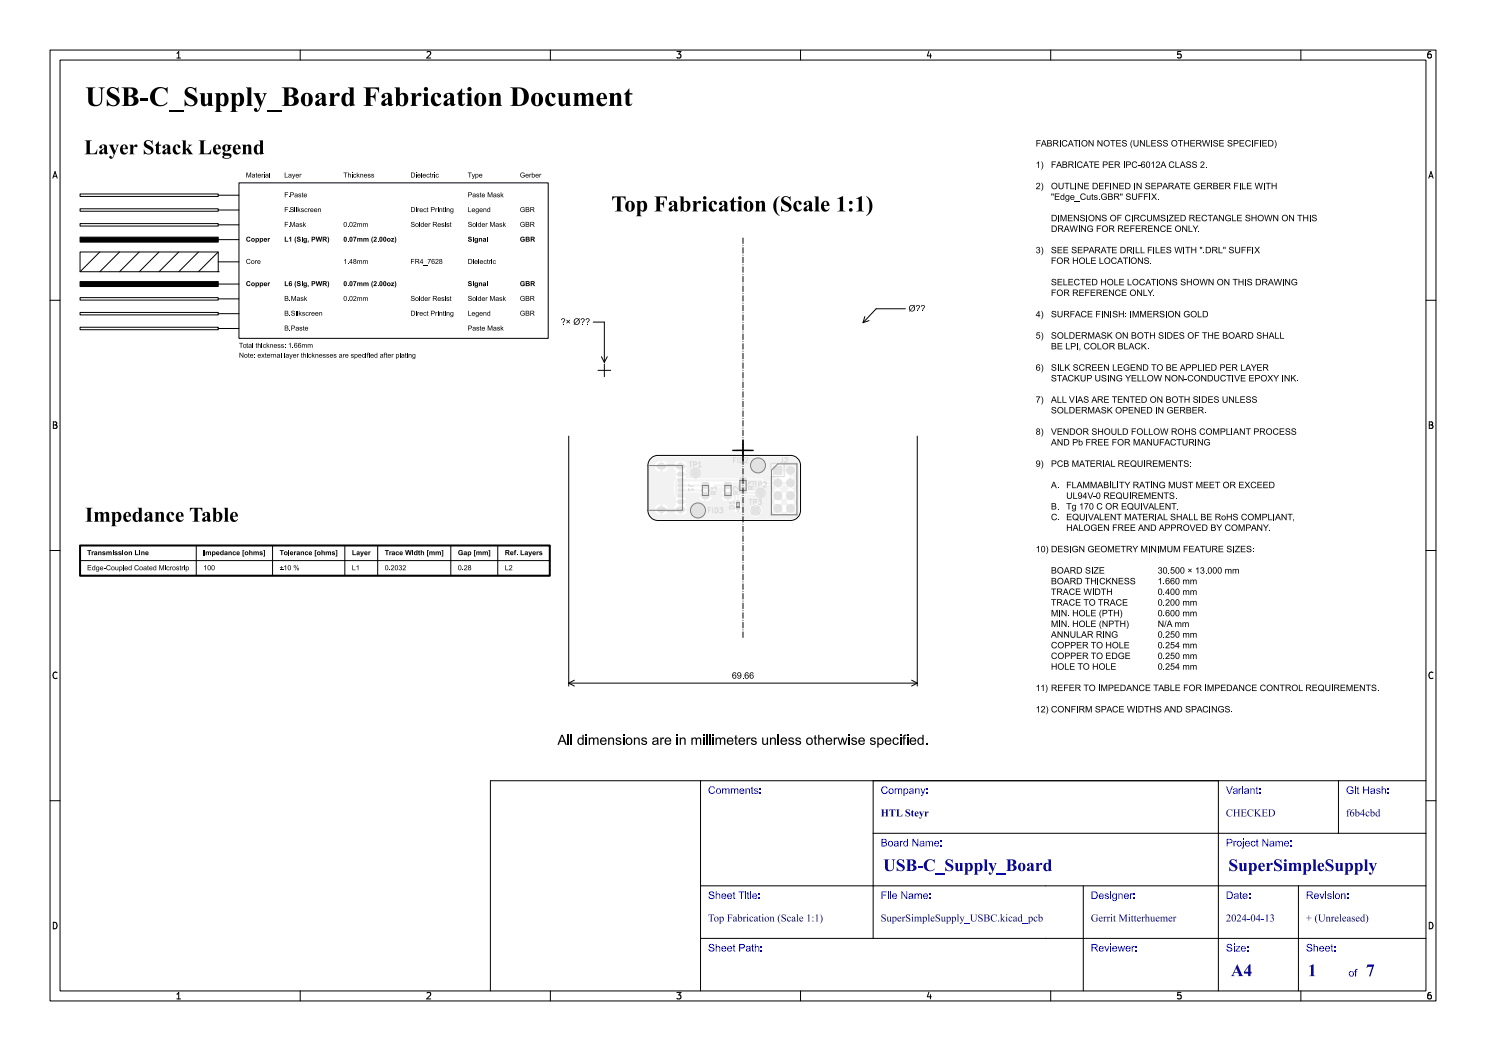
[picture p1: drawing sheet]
<svg xmlns="http://www.w3.org/2000/svg" width="297mm" height="210mm" viewBox="0 0 297 210" stroke-linecap="round" stroke-linejoin="round" font-family="sans-serif">
<defs><g id="words">
<text font-size="5.3" fill="#fff" x="17" y="21.5">USB-C_Supply_Board Fabrication Document</text>
<text font-size="4.3" fill="#fff" x="113.4" y="42.5">Top Fabrication (Scale 1:1)</text>
<g font-size="3.3" fill="#fff">
<text x="176.5" y="174.3">USB-C_Supply_Board</text>
<text x="245.5" y="174.3">SuperSimpleSupply</text>
<text x="246" y="195.3">A4</text>
<text x="261.4" y="195.3">1</text>
<text x="273" y="195.3">7</text>
</g>
<g font-size="2" fill="#fff">
<text x="141.5" y="158.8">Comments:</text>
<text x="176" y="158.8">Company:</text>
<text x="245" y="158.8">Variant:</text>
<text x="269" y="158.8">Git Hash:</text>
<text x="176" y="163.3">HTL Steyr</text>
<text x="245" y="163.3">CHECKED</text>
<text x="269" y="163.3">f6b4cbd</text>
<text x="176" y="169.3">Board Name:</text>
<text x="245" y="169.3">Project Name:</text>
<text x="141.5" y="179.8">Sheet Title:</text>
<text x="176" y="179.8">File Name:</text>
<text x="218" y="179.8">Designer:</text>
<text x="245" y="179.8">Date:</text>
<text x="261" y="179.8">Revision:</text>
<text x="141.5" y="184.3">Top Fabrication (Scale 1:1)</text>
<text x="176" y="184.3">SuperSimpleSupply_USBC.kicad_pcb</text>
<text x="218" y="184.3">Gerrit Mitterhuemer</text>
<text x="245" y="184.3">2024-04-13</text>
<text x="261" y="184.3">+ (Unreleased)</text>
<text x="141.5" y="190.3">Sheet Path:</text>
<text x="218" y="190.3">Reviewer:</text>
<text x="245" y="190.3">Size:</text>
<text x="261" y="190.3">Sheet:</text>
<text x="269.5" y="195.3">of</text>
</g>
<g font-size="1.7" fill="#fff">
<text x="35" y="11.6">1</text>
<text x="85" y="11.6">2</text>
<text x="135" y="11.6">3</text>
<text x="185" y="11.6">4</text>
<text x="235" y="11.6">5</text>
<text x="285" y="11.6">6</text>
<text x="10.5" y="35.6">A</text>
<text x="285.5" y="35.6">A</text>
<text x="10.5" y="85.6">B</text>
<text x="285.5" y="85.6">B</text>
<text x="10.5" y="135.6">C</text>
<text x="285.5" y="135.6">C</text>
<text x="10.5" y="185.6">D</text>
<text x="285.5" y="185.6">D</text>
<text x="35" y="199.7">1</text>
<text x="85" y="199.7">2</text>
<text x="135" y="199.7">3</text>
<text x="185" y="199.7">4</text>
<text x="235" y="199.7">5</text>
<text x="285" y="199.7">6</text>
</g>
<g font-size="1.3" fill="#fff">
<text x="146.4" y="92.5">FID2</text>
<text x="155.9" y="92.5">J2</text>
<text x="147.6" y="98.8" transform="rotate(-90 147.6 98.8)">R2</text>
</g>
</g></defs>
<path d="M130.1 91.6l.9-.5 .5-.1h26.5a2 2 0 0 1 2 2v9a2 2 0 0 1-2 2h-26.5a2 2 0 0 1-2-2v-9l.1-.5z" fill="none" stroke="#000" stroke-width=".2"/>
<g fill="#f2f2f2">
<circle cx="151.5" cy="93" r=".75"/>
<circle cx="151" cy="102" r=".75"/>
<circle cx="158" cy="94" r=".85"/>
<circle cx="155.5" cy="96.5" r=".85"/>
<circle cx="158" cy="96.5" r=".85"/>
<circle cx="155.5" cy="99" r=".85"/>
<circle cx="158" cy="99" r=".85"/>
<circle cx="155.5" cy="101.6" r=".85"/>
<circle cx="158" cy="101.6" r=".85"/>
<circle cx="152" cy="98.5" r=".75"/>
<circle cx="139" cy="94.5" r=".75"/>
<circle cx="139.5" cy="102" r=".75"/>
</g>
<g fill="#f2f2f2">
<path d="M154.6 93.1h1.7v1.7h-1.7z" fill-rule="evenodd"/>
<path d="M147.2 101.2h.6v.6h-.6z" fill-rule="evenodd"/>
<path d="M147.2 100h.6v.7h-.6z" fill-rule="evenodd"/>
<path d="M147.9 95.5h1.2v1h-1.2z" fill-rule="evenodd"/>
<path d="M147.9 97.5h1.2v1h-1.2z" fill-rule="evenodd"/>
<path d="M140.4 96.5h1.2v1h-1.2z" fill-rule="evenodd"/>
<path d="M140.4 98.5h1.2v1h-1.2z" fill-rule="evenodd"/>
<path d="M135.5 96.7h1.1l.1 .5-1.1 .1z" fill-rule="evenodd"/>
<path d="M135.5 98.7h1.1l.1 .6-.2 .1h-.9l-.1-.2z" fill-rule="evenodd"/>
<path d="M135.5 99.9h1.1l.1 .6-.2 .2-.9-.1-.1-.2z" fill-rule="evenodd"/>
<path d="M135.5 97.7h1.1l.1 .5-1.1 .1z" fill-rule="evenodd"/>
<path d="M135.5 95.7l1.1-.1 .1 .6-.2 .2-.9-.1-.1-.1z" fill-rule="evenodd"/>
<path d="M135.5 94.4h1.1l.1 .6-.2 .1h-.9l-.1-.2z" fill-rule="evenodd"/>
</g>
<path d="M131.9 93.2h.6M135.7 93.2h.6M131.9 101.8h.6M135.7 101.8h.6" fill="none" stroke="#f2f2f2" stroke-width="1.1"/>
<g fill="#f2f2f2">
<path d="M144.9 96.5h1.2v1h-1.2z" fill-rule="evenodd"/>
<path d="M144.9 98.5h1.2v1h-1.2z" fill-rule="evenodd"/>
</g>
<path d="M136.1 94.7l-.1-1.5h-3.8v8.6h3.8l.1-1.6h1.1l1.3-1.2h7M136.1 97h4.9M139 94.5v1.5M145.5 97h-2.5l-1 1h-5.9M148.5 96h.1M152 98.5h-3l-.5-.5-1 1v1.4M155.5 96.5v-2.5h2.5v2.5h-5.5l-.5-.5h-16.5l-.4 .4v2.2l.4 .4h.6M147.2 101.5h.3" fill="none" stroke="#f2f2f2" stroke-width=".4"/>
<g fill="#f2f2f2">
<path d="M155.6 99.5l.3-.3 .7 .6 .1-.1 .2 .1 .6-.6 .4 .3-.7 .7 .2 .1-.2 .2 .7 .6-.4 .4-.6-.7-.2 .1-.1-.1-.7 .7-.3-.4 .6-.6-.1-.2 .1-.2z" fill-rule="evenodd"/>
<path d="M155.8 97.5l.6-.6h.6l.7 .6v.2l-.5 .2 .7 .7-.4 .3-.6-.6-.2 .1-.1-.1-.7 .6-.3-.3 .6-.7-.5-.2z" fill-rule="evenodd"/>
<path d="M130.2 91.8l.6-.4 .7-.1h26.5a1.75 1.75 0 0 1 1.7 1.7v9.2a1.75 1.75 0 0 1-1.7 1.5h-26.5l-.7-.1-.7-.6 20.2 .1a1.25 1.25 0 0 0 1.4-.1l-.7-.6-.7 .6h-20.2l-.3-.5v-.9h1.9l-.1 .2 .1 .3h-.8a1.04 1.04 0 0 0 1 .8v-.8h.6v.8l.5-.1 .4-.5 .1-.2h-.8l.1-.2-.1-.3h2.8l-.1 .2 .1 .3h-.8a1.04 1.04 0 0 0 1.1 .8v-.8h.4v.8h.2l.6-.3 .3-.5h-.8l.1-.2h1.9v.2a.95 .95 0 0 0 1.2 .8 .95 .95 0 0 0 .7-1.1h6.3l.1 .3 .5 .3 .6-.1 .4-.4h1.4l.3 .8 .6-.7h.8l.6 .7 .1-.1a1.23 1.23 0 0 0-.1-1.3l-.6 .7h-.8l-.6-.7-.3 .6h-1.4v-.1h-.5v.6h-.5v-.6h-6.9l-.4-.6 8.3 .1-.1-.3h2.1l.7 .6 .7-.7a1.24 1.24 0 0 0-1.4 .1h-2.1l-.2-.4-.1-1.5 .4-.3 2.8 .1a.99 .99 0 0 0 1.5 .4 .99 .99 0 0 0 0-1.6 .99 .99 0 0 0-1.5 .4h-1.6l-.1-.7-.2-.2h-1.4l-.2 .4v.7l-.5 .5-.1 1.9-.3 .5h-6.7a.95 .95 0 0 0-1.5 .7h-1.9l-.1-.3h.8l-.1-.3a.58 .58 0 0 1 0-.8h-.9l-.1 1h-.4v-1l-.8 .1a.47 .47 0 0 1-.2 .7l-.1 .3h-1.2l-.3-.6-.7-.2v.7h-.6v-.7a1.04 1.04 0 0 0-1 .8h-1.1v-5.3h4.9v2.4l.6 .7-.3 .6h2.2l-.3-.6h2.9l.2 .4 .2 .2 1.3 .1 .4-.2 .3-.5h2.1l.2 .4 .2 .2 1.3 .1a.75 .75 0 0 0 .7-.8h-1v.8h-.5v-.8h-.9v.1h-2.1v-.1h-.9v.8h-.5v-.8h-1v.1h-2.9l-.1-.9 .1-.1h2.8l.1 .4h2.4v-.5l1-.9h1.4l.2 .5a.78 .78 0 0 0-.5 .9h2.4l-.2-.6-.4-.4 .3-.4v-.9l.1-.1h1l.5 .4h1l.5-.4h2.3l.6 .5h2l.8 .6-.1 .2-.4 .2 .6 .7-.3 .3-.7-.6a1.33 1.33 0 0 0 0 1.5l.7-.6 .3 .3-.6 .6 .1 .2-.1 .2 .6 .6-.3 .4-.7-.7a1.33 1.33 0 0 0 0 1.5l.7-.6 .3 .4-.5 .6a1.34 1.34 0 0 0 1.4 0l-.6-.6 .3-.4 .7 .6 .1-.1 .2 .1 .6-.6 .4 .4-.7 .6a1.33 1.33 0 0 0 1.6 0l-.7-.6 .4-.4 .7 .6a1.35 1.35 0 0 0-.1-1.5l-.6 .7-.4-.4 .7-.6-.2-.2 .2-.1-.7-.7 .4-.3 .6 .6a1.33 1.33 0 0 0 0-1.5l-.6 .6-.4-.3 .7-.7-.5-.3a1.18 1.18 0 0 0 .8-1 1.18 1.18 0 0 0-.7-1.2v-.5a1.09 1.09 0 0 0 .3-1.7 1.09 1.09 0 0 0-1.7 .4l-.4-.1-.2-.6-1.9 .1-.1 1.9 .6 .1 .1 .4-.7 .7h-1.7l-.6-.5h-2.6l-.5-.4h-1l-.5 .4-8.1-.1a1.2 1.2 0 0 0 .1-1.8 1 1 0 0 0-1.3 .4 1 1 0 0 0 .4 1.4l-.1 .1h-1.4l-.1-.2 .2-.4h-2.2l.3 .6-.6 .7h-4.9v-3.4h1.9l-.1 .2 .1 .3h-.8l.1 .3 .4 .4 .5 .1v-.7h.6v.7a1.04 1.04 0 0 0 1-.8h-.8l.1-.2-.1-.3h2.8l-.1 .2 .1 .3h-.8l.2 .4a.39 .39 0 0 1 .1 .7h.8v-1h.4l.1 1h.9l-.2-.5 .3-.6h-.8l.1-.2-.1-.3h14v.2a.96 .96 0 0 0 1.5 .7 .96 .96 0 0 0 0-1.6 .96 .96 0 0 0-1.5 .7h-13.2l-.3-.5-.6-.3h-.2v.8h-.4v-.8a1.04 1.04 0 0 0-1.1 .8h-1.2l-.3-.5-.6-.3h-.1v.8h-.6v-.8a1.04 1.04 0 0 0-1 .8h-1.1l.1-.6z" fill-rule="evenodd"/>
</g>
<g fill="#fff">
<circle cx="155.5" cy="94" r=".5"/>
<circle cx="158" cy="94" r=".5"/>
<circle cx="155.5" cy="96.5" r=".5"/>
<circle cx="158" cy="96.5" r=".5"/>
<circle cx="155.5" cy="99" r=".5"/>
<circle cx="158" cy="99" r=".5"/>
<circle cx="155.5" cy="101.6" r=".5"/>
<circle cx="158" cy="101.6" r=".5"/>
</g>
<path d="M131.9 93.2h.6M135.7 93.2h.6M131.9 101.8h.6M135.7 101.8h.6" fill="none" stroke="#fff" stroke-width=".6"/>
<g fill="#e2e2e2">
<circle cx="151.5" cy="93" r="1.5"/>
<circle cx="151" cy="102" r=".8"/>
<circle cx="158" cy="94" r=".9"/>
<circle cx="155.5" cy="96.5" r=".9"/>
<circle cx="158" cy="96.5" r=".9"/>
<circle cx="155.5" cy="99" r=".9"/>
<circle cx="158" cy="99" r=".9"/>
<circle cx="155.5" cy="101.6" r=".9"/>
<circle cx="158" cy="101.6" r=".9"/>
<circle cx="152" cy="98.5" r=".8"/>
<circle cx="139" cy="94.5" r=".8"/>
<circle cx="139.5" cy="102" r="1.5"/>
</g>
<g fill="#e2e2e2">
<path d="M154.6 93.1h1.7v1.7h-1.7z" fill-rule="evenodd"/>
<path d="M147.2 101.1h.6v.8h-.6z" fill-rule="evenodd"/>
<path d="M147.2 100h.6v.7h-.6z" fill-rule="evenodd"/>
<path d="M147.8 95.4h1.4v1.2h-1.4z" fill-rule="evenodd"/>
<path d="M147.8 97.4h1.4v1.2h-1.4z" fill-rule="evenodd"/>
<path d="M140.3 96.4h1.4v1.2h-1.4z" fill-rule="evenodd"/>
<path d="M140.3 98.4h1.4v1.2h-1.4z" fill-rule="evenodd"/>
<path d="M135.5 96.7l1.1-.1 .1 .7-.2 .1h-.9l-.2-.2z" fill-rule="evenodd"/>
<path d="M135.5 98.7l1.1-.1 .1 .7-.2 .2-.9-.1-.2-.2z" fill-rule="evenodd"/>
<path d="M135.5 99.9l1.1-.1 .1 .2v.6l-.2 .1h-.9l-.2-.2z" fill-rule="evenodd"/>
<path d="M135.5 97.7l1.1-.1 .1 .7-.2 .1h-.9l-.2-.2z" fill-rule="evenodd"/>
<path d="M135.5 95.6h1.1l.1 .7-.2 .1h-.9l-.2-.2z" fill-rule="evenodd"/>
<path d="M135.5 94.4l1.1-.1 .1 .2v.6l-.2 .1h-.9l-.2-.2z" fill-rule="evenodd"/>
</g>
<path d="M131.9 93.2h.6M135.7 93.2h.6M131.9 101.8h.6M135.7 101.8h.6" fill="none" stroke="#e2e2e2" stroke-width="1.2"/>
<g fill="#e2e2e2">
<path d="M144.8 96.4h1.4v1.2h-1.4z" fill-rule="evenodd"/>
<path d="M144.8 98.4h1.4v1.2h-1.4z" fill-rule="evenodd"/>
<path d="M147.2 101.2h.6v.6h-.6z" fill-rule="evenodd"/>
<path d="M147.2 100h.6v.7h-.6z" fill-rule="evenodd"/>
<path d="M147.9 95.5h1.2v1h-1.2z" fill-rule="evenodd"/>
<path d="M147.9 97.5h1.2v1h-1.2z" fill-rule="evenodd"/>
<path d="M140.4 96.5h1.2v1h-1.2z" fill-rule="evenodd"/>
<path d="M140.4 98.5h1.2v1h-1.2z" fill-rule="evenodd"/>
<path d="M135.5 96.7h1.1l.1 .5-1.1 .1z" fill-rule="evenodd"/>
<path d="M135.5 98.7h1.1l.1 .6-.2 .1h-.9l-.1-.2z" fill-rule="evenodd"/>
<path d="M135.5 99.9h1.1l.1 .6-.2 .2-.9-.1-.1-.2z" fill-rule="evenodd"/>
<path d="M135.5 97.7h1.1l.1 .5-1.1 .1z" fill-rule="evenodd"/>
<path d="M135.5 95.7l1.1-.1 .1 .6-.2 .2-.9-.1-.1-.1z" fill-rule="evenodd"/>
<path d="M135.5 94.4h1.1l.1 .6-.2 .1h-.9l-.1-.2z" fill-rule="evenodd"/>
</g>
<path d="M131.9 93.2h.6M135.7 93.2h.6M131.9 101.8h.6M135.7 101.8h.6" fill="none" stroke="#e2e2e2" stroke-width="1.1"/>
<g fill="#e2e2e2">
<path d="M144.9 96.5h1.2v1h-1.2z" fill-rule="evenodd"/>
<path d="M144.9 98.5h1.2v1h-1.2z" fill-rule="evenodd"/>
</g>
<g fill="none" stroke="#dbdbdb" stroke-width=".2">
<path d="M133.2 92.8h1.7M137.6 96.8l.2 .3 .8 .1M137.6 97.6v.6M137.7 92.3h.6M138 92.3v1M138.4 97.6l.2 .3h-1M138.6 92.8h.5l.1-.4-.6-.1v1M139.6 93.3h.6M139.6 92.6l.3-.3v1M140.3 97.8v.4M141.7 97.8v.4M142.6 98.7v-.4l-.4-.1-.1 .5h1"/>
<path d="M143.1 98.2l-.5 .3M143.1 97.5h-1l.3 .3M143.1 97.2v.6M144.8 97.8v.4M146.2 97.8v.4M146.6 91.9h.3M147.1 91.5h-.5v1M147.1 98.7v-.4l-.4-.1-.1 .5h1M147.5 91.5v1M147.6 97.2v.6l-.7-.6-.3 .2 .1 .4M147.6 98.2l-.5 .3M147.8 96.8v.4"/>
<path d="M147.9 91.5a.51 .51 0 0 1 .6 .5 .51 .51 0 0 1-.6 .5zM148.9 91.6l.4-.1 .2 .2-.7 .8h.7M149.2 96.8v.4M149.6 96.8v-.6l.4 .3 .1-.2h.4v.5M149.7 99.8h.6M150 99.8v1M150.1 97.7v-.4l-.4-.1-.1 .5h1M150.6 97.2l-.5 .3M150.7 96.3h.6M151 96.3v1M151.5 99.8h.7l-.4 .4 .3 .1v.4h-.6M151.6 96.8h.5l.1-.4-.6-.1v1"/>
<path d="M152.6 96.4l.4-.1 .2 .3-.7 .7h.7M155.5 92.6h-1.4v1.4M156.4 91.5l-.1 .8-.3 .2M156.7 92.6h2.7v10.4h-5.3v-7.8h2.6zM156.8 91.6l.4-.1 .2 .2-.6 .8h.6M133.2 102.2h1.7M141.6 101.9h.3M142.1 101.5h-.5v1M142.5 101.5v1M142.9 101.5a.5 .5 0 0 1 .6 .5 .5 .5 0 0 1-.6 .5zM143.8 101.5h.7l-.4 .3 .3 .1v.5h-.6M145.8 101.3a.54 .54 0 0 1 .7-.2 .54 .54 0 0 1 .3 .6h-1z"/>
<path d="M146.8 100.4h-1l.3 .3M146.8 100.1v.6M150.6 100.3h.5l.1-.4-.6-.1v1"/>
<circle cx="139" cy="94.5" r=".95"/>
<circle cx="152" cy="98.5" r=".95"/>
<circle cx="147.5" cy="102.2" r=".05"/>
<circle cx="151" cy="102" r=".95"/>
</g>
<g fill="none" stroke="#818181" stroke-width=".2">
<path d="M129.6 93h6.8v9h-6.8zM140.4 97h1.2v2h-1.2zM144.9 97h1.2v2h-1.2zM147.9 96h1.2v2h-1.2zM154.2 94l1.3-1.3h3.8v10.1h-5.1zM147.3 100.4h.5v1h-.5zM147.3 101.2h.5M147.3 101.3h.5"/>
<circle cx="151.5" cy="93" r="1.5"/>
<circle cx="139.5" cy="102" r="1.5"/>
</g>
<path d="M16 109h93.9v6h-93.9z" fill="none" stroke="#000" stroke-width=".4"/>
<g fill="none" stroke="#000" stroke-width=".2">
<path d="M10 10h277v190h-277zM12 12h273v186h-273zM35.3 11.6h.8M35.3 10.7l.4-.4v1.3M60 10v2M85.3 10.4l.5-.1 .3 .4-.8 .9h.8M110 10v2M135.3 10.3h.8l-.4 .5 .3 .1v.6l-.2 .1-.5-.1M160 10v2M185.7 10.2l-.4 1h.9M186 10.7v.9M210 10v2"/>
<path d="M236 10.3h-.6l-.1 .6 .2-.1 .5 .1 .1 .1-.1 .5-.2 .1-.5-.1M260 10v2M286 10.3l-.4 .1-.2 .2-.1 .7 .3 .3 .4-.1 .1-.5-.1-.1-.4-.1-.3 .2M10.6 35.6l.4-1.3 .4 1.3M10.7 35.2h.6M16 38.8h27.6v.5h-27.6zM43.6 39h4.2M47.8 36.5h61.8v31.1h-61.8zM285.6 35.6l.4-1.3 .4 1.3M285.7 35.2h.6M10 60h2M16 59.5h27.6v.5h-27.6z"/>
<path d="M16 50.3h27.6v4h-27.6zM16 44.7h27.6v.5h-27.6zM16 41.7h27.6v.5h-27.6zM19.9 50.3l-3.9 4M23.9 50.3l-4 4M27.8 50.3l-3.9 4M31.8 50.3l-4 4M35.7 50.3l-3.9 4M39.7 50.3l-4 4M43.6 54.3h.1M43.6 50.3l-3.9 4M43.6 59.7h4.2"/>
<path d="M43.6 56.8h4.2M43.6 52.3h4.2M43.6 47.9h4.2M43.6 44.9h4.2M43.6 42h4.2M148.5 47.6v1.1M148.5 49.1h.1M148.5 49.5v1.1M148.5 51h.1M148.5 51.4v1.1M148.5 52.9h.1M148.5 53.3v1.1"/>
<path d="M148.5 54.8h.1M148.5 55.2v1.1M148.5 56.7v.1M148.5 57.2v1.1M148.5 58.7h.1M148.5 59.1v1.1M285 60h2M16 65.4h27.6v.5h-27.6zM16 62.4h27.6v.5h-27.6zM43.6 65.6h4.2M43.6 62.7h4.2M118.6 64.4h2.2v8"/>
<path d="M119.5 74h2.6M120.2 71.3l.6 1.1M120.8 72.7v2.6M121.4 71.3l-.6 1.1M148.5 60.6h.1M148.5 61v1.1M148.5 62.5h.1M148.5 62.9v1.1M148.5 64.4h.1M148.5 64.8v1.1M148.5 66.3v.1M148.5 66.8v1.1"/>
<path d="M148.5 68.3h.1M148.5 68.7v1.1M148.5 70.2h.1M148.5 70.6v1.1M148.5 72.1h.1M148.5 72.5v1.1M148.5 74h.1M148.5 74.4v1.1M148.5 75.9v.1M148.5 76.4v1.1M148.5 77.9h.1M148.5 78.3v1.1"/>
<path d="M148.5 79.8h.1M172.8 63.3l-.3 1.2M173.7 64.1l-1.2 .4M181 61.7h-5.9l-2.6 2.8M10.7 84.3h.4l.2 .2-.2 .4 .2 .1 .1 .3-.2 .3h-.5zM10.7 84.9h.4M113.7 87.1v50M147.2 90h2.6M148.5 80.2v1.1M148.5 81.7h.1M148.5 82.1v1.1M148.5 83.6h.1"/>
<path d="M148.5 84v1.1M148.5 85.5v.1M148.5 86v1.1M148.5 87.5h.1M148.5 87.9v3.4M148.5 91.7v1.1M148.5 93.2h.1M148.5 93.6v1.1M148.5 95.1v.1M148.5 95.6v1.1M148.5 97.1h.1M148.5 97.5v1.1"/>
<path d="M148.5 99h.1M148.5 99.4v1.1M183.3 87.1v50M285.7 84.3h.4l.2 .2-.2 .4 .2 .1 .1 .3-.2 .3h-.5zM285.7 84.9h.4M10 110h2M16 115h93.9M16 109h93.9M16 112h93.9M39.2 109v6M54.5 109v6M68.9 109v6"/>
<path d="M75.5 109v6M90.1 109v6M99.5 109v6M148.5 100.9h.1M148.5 101.3v1.1M148.5 102.8h.1M148.5 103.2v1.1M148.5 104.7v.1M148.5 105.2v1.1M148.5 106.7h.1M148.5 107.1v1.1M148.5 108.6h.1"/>
<path d="M148.5 109v1.1M148.5 110.5h.1M148.5 110.9v1.1M148.5 112.4h.1M148.5 112.8v1.1M148.5 114.3v.1M148.5 114.8v1.1M148.5 116.3h.1M148.5 116.7v1.1M148.5 118.2h.1M148.5 118.6v1.1M285 110h2"/>
<path d="M11.4 134.4a.62 .62 0 0 0-.9 .5 .62 .62 0 0 0 .7 .7l.2-.1M113.7 136.5h69.6M113.7 136.5l1.1 .6M114.8 135.9l-1.1 .6M148.5 120.1h.1M148.5 120.5v1.1M148.5 122h.1M148.5 122.4v1.1M148.5 123.9v.1M148.5 124.4v1.1M148.5 125.9h.1M148.5 126.3v1.1"/>
<path d="M182.2 135.9l1.1 .6M183.3 136.5l-1.1 .6M286.4 134.4a.62 .62 0 0 0-.9 .5 .62 .62 0 0 0 .7 .7l.2-.1M10 160h2M285 160h2M10.7 184.3a.66 .66 0 0 1 .7 .6 .66 .66 0 0 1-.7 .7zM35.3 198.7l.4-.4v1.3M35.3 199.6h.8M60 198v2M85.3 198.4l.5-.1 .3 .4-.8 .9h.8M110 198v2M135.3 198.3h.8l-.4 .5 .3 .1v.6l-.2 .1-.5-.1"/>
<path d="M160 198v2M185.7 198.2l-.4 1h.9M186 198.7v.9M210 198v2M236 198.3h-.6l-.1 .6 .2-.1 .5 .1 .1 .1-.1 .5-.2 .1-.5-.1M260 198v2M285.7 184.3a.66 .66 0 0 1 .7 .6 .66 .66 0 0 1-.7 .7zM286 198.3l-.4 .1-.2 .2-.1 .8 .3 .2 .4-.1 .1-.5-.1-.1-.4-.1-.3 .2"/>
</g>
<g fill="#000">
<path d="M16.9 28h1.5l-.4 .3v2.2a.87 .87 0 0 0 .9 .1 .87 .87 0 0 0 .5-.7v.9h-2.5l.3-.1 .1-.4v-2z" fill-rule="evenodd"/>
<path d="M20 29.1a.79 .79 0 0 1 .8-.2 .79 .79 0 0 1 .6 .7v.9h.2a.39 .39 0 0 1-.4 .3 .39 .39 0 0 1-.4-.3 .51 .51 0 0 1-.6 .4 .51 .51 0 0 1-.4-.6h.6l.2 .2 .2-.1v-.6l-.4 .5h-.5l.9-.7v-.4a.25 .25 0 0 0-.4-.2 .25 .25 0 0 0 0 .4 .3 .3 0 0 1-.4 .2 .3 .3 0 0 1 0-.5z" fill-rule="evenodd"/>
<path d="M21.8 28.9h1l-.2 .2 .4 1.1 .4-1-.3-.3h.7l-1.1 2.5a.39 .39 0 0 1-.5 .4 .39 .39 0 0 1-.2-.7l.3 .1 .1 .3 .3-.6z" fill-rule="evenodd"/>
<path d="M24.2 29.1a.77 .77 0 0 1 1-.2 .77 .77 0 0 1 .4 .9h-1.1a.54 .54 0 0 0 .3 .7 .54 .54 0 0 0 .7-.2 .82 .82 0 0 1-1.1 .5 .82 .82 0 0 1-.4-1.1h1.1l-.2-.7a.37 .37 0 0 0-.4 .2 .37 .37 0 0 0 0 .4h-.5z" fill-rule="evenodd"/>
<path d="M25.8 28.9h.8v.4a.46 .46 0 0 1 .4-.4 .46 .46 0 0 1 .5 .2 .33 .33 0 0 1-.3 .3 .33 .33 0 0 1-.3-.1l-.3 .4v.7v.2l.3 .2h-1.1l.2-.4v-1.2z" fill-rule="evenodd"/>
<path d="M29 28.2a1.57 1.57 0 0 1 1.4-.1l.1-.1v.9a.78 .78 0 0 0-.5-.7 .78 .78 0 0 0-.8 .2l.1 .4a2.12 2.12 0 0 1 1.4 1.2 1.12 1.12 0 0 1-1.7 .7l-.3 .2 .1-1a.75 .75 0 0 0 .5 .8 .75 .75 0 0 0 .9-.4 1.45 1.45 0 0 0-1.1-.9 .77 .77 0 0 1-.1-1.2z" fill-rule="evenodd"/>
<path d="M31.7 28.2l.1 .7h.4v.2h-.4v1.4l.2 .1 .1-.2a.51 .51 0 0 1-.6 .4 .51 .51 0 0 1-.3-.7v-1l-.3-.1z" fill-rule="evenodd"/>
<path d="M32.6 29.1a.79 .79 0 0 1 .9-.2 .79 .79 0 0 1 .5 .7v.9h.2a.39 .39 0 0 1-.4 .3 .39 .39 0 0 1-.4-.3 .51 .51 0 0 1-.5 .4 .51 .51 0 0 1-.4-.6h.5l.2 .2 .2-.1v-.6l-.4 .5h-.5l.9-.7v-.4a.25 .25 0 0 0-.3-.2 .25 .25 0 0 0-.1 .4 .3 .3 0 0 1-.4 .2 .3 .3 0 0 1 0-.5z" fill-rule="evenodd"/>
<path d="M34.8 29.1a.63 .63 0 0 1 .8-.3 .63 .63 0 0 1 .4 .7 .45 .45 0 0 1-.6-.5 .51 .51 0 0 0-.3 .8 .61 .61 0 0 0 .3 .7 .61 .61 0 0 0 .7-.1 .89 .89 0 0 1-1.2 .4 .89 .89 0 0 1-.3-1.3z" fill-rule="evenodd"/>
<path d="M36.4 28h.7v1.9l.6-.7 .1-.1-.2-.2h.8l-.8 .7 1 1.2h-1l.1-.2-.4-.7-.2 .2v.5l.2 .2h-.9l.2-.4-.1-2.1z" fill-rule="evenodd"/>
<path d="M39.7 28h1.5l-.5 .3v2.2a.87 .87 0 0 0 .9 .1 .87 .87 0 0 0 .6-.7l-.1 .9h-2.4l.3-.1 .1-.4v-2z" fill-rule="evenodd"/>
<path d="M42.8 29.1a.77 .77 0 0 1 .9-.2 .77 .77 0 0 1 .5 .9h-1.1a.54 .54 0 0 0 .3 .7 .54 .54 0 0 0 .7-.2 .82 .82 0 0 1-1.1 .5 .82 .82 0 0 1-.4-1.1h1.1l-.2-.7a.37 .37 0 0 0-.4 .2 .37 .37 0 0 0 0 .4h-.5z" fill-rule="evenodd"/>
<path d="M44.6 29.1l.6-.2h1.1v.3h-.4a.73 .73 0 0 1 0 .9 .73 .73 0 0 1-.9 .2l-.1 .1 .1 .2a1.03 1.03 0 0 1 1.3 .4 .74 .74 0 0 1-1 .7 .62 .62 0 0 1-.9-.4h.4a.66 .66 0 0 0 1.1-.1l-.9-.1-.2 .2h-.4l.3-.2a.46 .46 0 0 1-.2-.5 .46 .46 0 0 1 .4-.4l-.4-.3-.1-.3h.6v.2a.27 .27 0 0 0 .3 .3 .27 .27 0 0 0 .2-.3v-.6a.24 .24 0 0 0-.2-.2 .24 .24 0 0 0-.3 .2v.4h-.6z" fill-rule="evenodd"/>
<path d="M46.8 29.1a.77 .77 0 0 1 .9-.2 .77 .77 0 0 1 .4 .9h-1a.54 .54 0 0 0 .3 .7 .54 .54 0 0 0 .6-.2 .82 .82 0 0 1-1 .5 .82 .82 0 0 1-.5-1.1h1.1l-.1-.7a.37 .37 0 0 0-.4 .2 .37 .37 0 0 0 0 .4h-.5z" fill-rule="evenodd"/>
<path d="M48.4 28.9h.7v.3a.59 .59 0 0 1 .8-.3 .59 .59 0 0 1 .3 .8v.9l.2 .2h-.9l.1-.2v-1.3a.21 .21 0 0 0-.1-.2 .21 .21 0 0 0-.3 .2l-.1 1.1 .2 .4h-.9l.2-.4v-1.3z" fill-rule="evenodd"/>
<path d="M49.2 34.5h.2l.3 .8 .3-.8h.2v1h-.1v-.9l-.3 .9h-.1l-.3-.9v.9h-.2z" fill-rule="evenodd"/>
<path d="M50.4 34.8h.5l.1 .7h-.5l-.2-.2a.27 .27 0 0 0 .4 .1 .27 .27 0 0 0 .1-.3l-.5 .2 .2-.2 .3-.1-.1-.2-.3 .2z" fill-rule="evenodd"/>
<path d="M51.2 34.6l.1-.1v.3h.1l-.1 .5 .1 .2-.2-.1z" fill-rule="evenodd"/>
<path d="M51.6 34.8l.3-.1 .2 .2 .1 .2h-.6l.1 .3 .4-.1a.34 .34 0 0 1-.4 .2 .34 .34 0 0 1-.2-.5h.5l-.2-.2-.3 .2z" fill-rule="evenodd"/>
<path d="M52.3 34.8l.1 .1 .3-.1-.3 .2v.5h-.1z" fill-rule="evenodd"/>
<path d="M51.7 28h.9v2.5l.2 .2-.8 .2v-.3a.75 .75 0 0 1-1 .1 .75 .75 0 0 1-.3-.9h.6l.1 .6a.31 .31 0 0 0 .3 .3 .31 .31 0 0 0 .3-.3v-1.1a.34 .34 0 0 0-.4-.2 .34 .34 0 0 0-.3 .4v.3h-.6a.77 .77 0 0 1 .4-.8 .77 .77 0 0 1 .9 .1v-.9z" fill-rule="evenodd"/>
<path d="M52.8 34.5l.1 .1z" fill-rule="evenodd"/>
<path d="M52.8 34.8h.1v.7h-.1z" fill-rule="evenodd"/>
<path d="M53.1 34.8h.5l.1 .7h-.5l-.2-.2a.27 .27 0 0 0 .3 .1 .27 .27 0 0 0 .2-.3l-.5 .2 .2-.2 .3-.1-.1-.2-.4 .2z" fill-rule="evenodd"/>
<path d="M53.8 34.5h.2v1h-.2z" fill-rule="evenodd"/>
<path d="M56.9 34.5h.1v.9h.5v.1h-.6z" fill-rule="evenodd"/>
<path d="M56.9 38.4h.7v.1h-.5v.3h.4v.2h-.4v.4h-.2z" fill-rule="evenodd"/>
<path d="M57.7 39.3l.1 .1z" fill-rule="evenodd"/>
<path d="M57.7 34.8h.5l.1 .7h-.5l-.2-.2a.27 .27 0 0 0 .3 .1 .27 .27 0 0 0 .2-.3l-.5 .2 .2-.2 .3-.1-.1-.2-.4 .2z" fill-rule="evenodd"/>
<path d="M58.4 34.8h.1l.2 .5 .2-.5h.1l-.5 1-.1-.2 .2-.1z" fill-rule="evenodd"/>
<path d="M58 38.4h.4a.3 .3 0 0 1 .3 .3 .3 .3 0 0 1-.3 .3h-.3v.4h-.1v-.5h.5l.1-.2-.1-.2h-.4v.4h-.1z" fill-rule="evenodd"/>
<path d="M58.9 38.8h.5l.1 .6h-.5l-.1-.2a.27 .27 0 0 0 .3 .1 .27 .27 0 0 0 .2-.2l-.5 .1 .1-.2h.4l-.2-.2-.3 .1z" fill-rule="evenodd"/>
<path d="M59.2 34.8l.3-.1 .2 .2v.2h-.5l.1 .3 .4-.1a.34 .34 0 0 1-.4 .2 .34 .34 0 0 1-.2-.5h.5l-.2-.2-.3 .2z" fill-rule="evenodd"/>
<path d="M59.7 38.8l.4-.1 .1 .2-.4-.1 .1 .2a.27 .27 0 0 1 .2 .3 .27 .27 0 0 1-.3 .2 .27 .27 0 0 1-.2-.3h.1a.16 .16 0 0 0 .2 .2 .16 .16 0 0 0 .1-.3l-.3-.1z" fill-rule="evenodd"/>
<path d="M59.9 34.8l.1 .1 .3-.1-.3 .2v.5h-.1z" fill-rule="evenodd"/>
<path d="M60.4 38.5l.1-.1v.3h.1l-.1 .5 .1 .2-.2-.1z" fill-rule="evenodd"/>
<path d="M60.8 38.8l.3-.1 .2 .2 .1 .2h-.6l.1 .2 .4-.1a.34 .34 0 0 1-.4 .2 .34 .34 0 0 1-.2-.4h.5l-.2-.2-.3 .2z" fill-rule="evenodd"/>
<path d="M68.7 34.5h.7v.1h-.3v.9h-.1v-.9h-.3z" fill-rule="evenodd"/>
<path d="M69.6 34.5h.1v.3l.2-.1 .2 .2v.6h-.1v-.5l-.1-.2-.2 .1v.6h-.1z" fill-rule="evenodd"/>
<path d="M70.3 34.5l.1 .1z" fill-rule="evenodd"/>
<path d="M70.3 34.8h.1v.7h-.1z" fill-rule="evenodd"/>
<path d="M70.7 34.8h.3l.2 .2h-.1a.2 .2 0 0 0-.3 0 .2 .2 0 0 0 0 .3 .2 .2 0 0 0 .3-.1h.1a.35 .35 0 0 1-.5 .2 .35 .35 0 0 1 0-.6z" fill-rule="evenodd"/>
<path d="M71.3 34.5h.1v.5l.5-.2-.3 .2 .3 .5h-.1l-.3-.4-.1 .4h-.1z" fill-rule="evenodd"/>
<path d="M72 34.8h.5l.1 .7h-.1v-.6l-.2-.1-.2 .2v.5h-.1z" fill-rule="evenodd"/>
<path d="M72.8 34.8l.3-.1 .3 .2v.2h-.5l.1 .3 .4-.1a.34 .34 0 0 1-.4 .2 .34 .34 0 0 1-.3-.5h.6l-.2-.2-.4 .2z" fill-rule="evenodd"/>
<path d="M73.6 34.8h.4l.1 .1h-.5l.2 .1a.27 .27 0 0 1 .2 .3 .27 .27 0 0 1-.3 .3 .27 .27 0 0 1-.2-.3l.1-.1a.16 .16 0 0 0 .2 .2 .16 .16 0 0 0 .1-.2l-.3-.1z" fill-rule="evenodd"/>
<path d="M74.2 34.8h.5v.1h-.4l.2 .1a.27 .27 0 0 1 .2 .3 .27 .27 0 0 1-.3 .3 .27 .27 0 0 1-.2-.3l.1-.1a.16 .16 0 0 0 .2 .2 .16 .16 0 0 0 .1-.2l-.3-.1z" fill-rule="evenodd"/>
<path d="M82.1 34.5h.4a.5 .5 0 0 1 .5 .5 .5 .5 0 0 1-.5 .5h-.4v-.1h.4a.38 .38 0 0 0 .3-.4 .38 .38 0 0 0-.3-.4h-.2v.8h-.2z" fill-rule="evenodd"/>
<path d="M83.1 34.5l.2 .1z" fill-rule="evenodd"/>
<path d="M83.1 34.8h.2v.7h-.2z" fill-rule="evenodd"/>
<path d="M83.5 34.8l.3-.1 .2 .2 .1 .2h-.6l.1 .3 .4-.1a.34 .34 0 0 1-.4 .2 .34 .34 0 0 1-.2-.5h.5l-.2-.2-.3 .2z" fill-rule="evenodd"/>
<path d="M84.2 34.5h.1v1h-.1z" fill-rule="evenodd"/>
<path d="M84.6 34.8l.3-.1 .2 .2v.2h-.5l.1 .3 .4-.1a.34 .34 0 0 1-.4 .2 .34 .34 0 0 1-.2-.5h.5l-.2-.2-.3 .2z" fill-rule="evenodd"/>
<path d="M85.3 34.8h.4l.1 .2h-.1a.2 .2 0 0 0-.3 0 .2 .2 0 0 0 0 .3 .2 .2 0 0 0 .3-.1h.2a.35 .35 0 0 1-.6 .2 .35 .35 0 0 1 0-.6z" fill-rule="evenodd"/>
<path d="M86 34.6l.1-.1v.3h.1l-.1 .5 .1 .2-.2-.1z" fill-rule="evenodd"/>
<path d="M86.3 34.8l.2 .1 .2-.1-.2 .2v.5h-.2z" fill-rule="evenodd"/>
<path d="M86.8 34.5l.1 .1z" fill-rule="evenodd"/>
<path d="M86.8 34.8h.1v.7h-.1z" fill-rule="evenodd"/>
<path d="M87.2 34.8h.3l.2 .2h-.1a.2 .2 0 0 0-.3 0 .2 .2 0 0 0 0 .3 .2 .2 0 0 0 .3-.1h.1a.35 .35 0 0 1-.6 .2 .35 .35 0 0 1 .1-.6z" fill-rule="evenodd"/>
<path d="M93.5 34.5h.8v.1h-.3v.9h-.2v-.9h-.3z" fill-rule="evenodd"/>
<path d="M93.6 38.4h.3a.3 .3 0 0 1 .4 .3 .3 .3 0 0 1-.3 .3h-.3v.4h-.1v-.5h.5l.1-.2-.1-.2h-.4v.4h-.1z" fill-rule="evenodd"/>
<path d="M94.3 34.8h.1l.2 .5 .2-.5h.1l-.4 1-.2-.2 .3-.1z" fill-rule="evenodd"/>
<path d="M94.5 38.8h.5l.1 .6h-.5l-.2-.2a.27 .27 0 0 0 .3 .1 .27 .27 0 0 0 .2-.2l-.5 .1 .2-.2h.3l-.1-.2-.3 .1z" fill-rule="evenodd"/>
<path d="M95.3 38.8l.4-.1 .1 .2-.5-.1 .2 .2a.27 .27 0 0 1 .2 .3 .27 .27 0 0 1-.3 .2 .27 .27 0 0 1-.2-.3h.1a.16 .16 0 0 0 .2 .2 .16 .16 0 0 0 .1-.3l-.3-.1z" fill-rule="evenodd"/>
<path d="M95 34.8h.1a.33 .33 0 0 1 .5 .3 .33 .33 0 0 1-.5 .3v.3h-.1v-.6h.1a.22 .22 0 0 0 .3 .2 .22 .22 0 0 0 .1-.4 .22 .22 0 0 0-.3 0l-.2 .2z" fill-rule="evenodd"/>
<path d="M95.8 34.8l.3-.1 .3 .2v.2h-.5l.1 .3 .4-.1a.34 .34 0 0 1-.4 .2 .34 .34 0 0 1-.3-.5h.6l-.2-.2-.4 .2z" fill-rule="evenodd"/>
<path d="M96 38.5l.1-.1v.3h.1l-.1 .5 .1 .2-.2-.1z" fill-rule="evenodd"/>
<path d="M96.4 38.8l.3-.1 .2 .2v.2h-.5l.1 .2 .4-.1a.34 .34 0 0 1-.4 .2 .34 .34 0 0 1-.2-.4h.5l-.2-.2-.3 .2z" fill-rule="evenodd"/>
<path d="M97.5 38.4h.2l.3 .9 .2-.9h.2v1h-.1v-.8l-.3 .8h-.1l-.3-.8v.8h-.1z" fill-rule="evenodd"/>
<path d="M98.7 38.8h.5v.6h-.5l-.1-.2a.27 .27 0 0 0 .3 .1 .27 .27 0 0 0 .2-.2l-.5 .1 .1-.2h.4l-.1-.2-.4 .1z" fill-rule="evenodd"/>
<path d="M99.4 38.8l.4-.1 .1 .2-.4-.1 .1 .2a.27 .27 0 0 1 .3 .3 .27 .27 0 0 1-.3 .2 .27 .27 0 0 1-.3-.3h.2a.16 .16 0 0 0 .1 .2 .16 .16 0 0 0 .1-.3l-.3-.1z" fill-rule="evenodd"/>
<path d="M100.1 38.4h.1v.6l.4-.3-.2 .3 .3 .4h-.2l-.2-.4-.1 .4h-.1z" fill-rule="evenodd"/>
<path d="M104.1 34.6l.5-.1 .2 .1v.2a.38 .38 0 0 0-.6 0 .38 .38 0 0 0 0 .5 .38 .38 0 0 0 .6 0v-.2h-.3v-.1h.4v.3a.53 .53 0 0 1-.8 .1 .53 .53 0 0 1 0-.8z" fill-rule="evenodd"/>
<path d="M105.1 34.8l.3-.1 .3 .2v.2h-.6l.2 .3 .4-.1a.34 .34 0 0 1-.5 .2 .34 .34 0 0 1-.2-.5h.6l-.2-.2-.4 .2z" fill-rule="evenodd"/>
<path d="M105.8 34.8l.1 .1 .3-.1-.2 .2-.1 .5h-.1z" fill-rule="evenodd"/>
<path d="M106.3 34.5h.1v.3a.33 .33 0 0 1 .5 .3 .33 .33 0 0 1-.5 .3l-.1 .1v-.4h.1a.22 .22 0 0 0 .3 .2 .22 .22 0 0 0 .1-.4 .22 .22 0 0 0-.4 0l-.1 .2z" fill-rule="evenodd"/>
<path d="M107.1 34.8l.3-.1 .2 .2 .1 .2h-.6l.1 .3 .5-.1a.34 .34 0 0 1-.5 .2 .34 .34 0 0 1-.2-.5h.5l-.2-.2-.3 .2z" fill-rule="evenodd"/>
<path d="M107.8 34.8l.1 .1 .3-.1-.2 .2-.1 .5h-.1z" fill-rule="evenodd"/>
<path d="M207.1 28h.9v.1h-.7v.4h.6v.2h-.6v.6h-.2z" fill-rule="evenodd"/>
<path d="M207.2 32.6l.5-.3v1.2h-.2v-1l-.3 .2z" fill-rule="evenodd"/>
<path d="M207.2 36.6a.45 .45 0 0 1 .7 .2 .45 .45 0 0 1-.4 .6l-.2 .3h.6v.1h-.8l.4-.6a.27 .27 0 0 0 .3-.2 .27 .27 0 0 0-.3-.3 .27 .27 0 0 0-.3 .2h-.1z" fill-rule="evenodd"/>
<path d="M208.1 32.2a1.04 1.04 0 0 1 0 1.7l.3-.8z" fill-rule="evenodd"/>
<path d="M208.1 36.5l.2 .2 .2 .5-.3 1h-.1l.2-1z" fill-rule="evenodd"/>
<path d="M208.5 28h.2l.5 1.3h-.2l-.1-.4h-.5l-.2 .4h-.2l.2-.6h.6l-.2-.6-.2 .6h-.2z" fill-rule="evenodd"/>
<path d="M209.3 28h.7l.2 .2v.2l-.2 .2 .3 .3-.2 .3-.8 .1v-.2h.6l.2-.2-.1-.2h-.5v.4h-.2v-.6h.6l.1-.2-.1-.1-.4-.1v.4h-.2z" fill-rule="evenodd"/>
<path d="M210.1 38.7h.2v.4z" fill-rule="evenodd"/>
<path d="M210.2 32.3h.9v.1h-.7v.4h.6v.2h-.6v.5h-.2z" fill-rule="evenodd"/>
<path d="M210.4 38.7h.2v.4z" fill-rule="evenodd"/>
<path d="M210.8 38.7h.9v.1h-.7v.4h.7v.2h-.7v.4h.8v.1h-1z" fill-rule="evenodd"/>
<path d="M210.3 36.7a.63 .63 0 0 1 1 .1 .63 .63 0 0 1-.3 .9 .63 .63 0 0 1-.9-.5h.2a.48 .48 0 0 0 .6 .4 .48 .48 0 0 0 .3-.6 .48 .48 0 0 0-.6-.3l-.3 .5h-.2z" fill-rule="evenodd"/>
<path d="M210.5 28h.6a.35 .35 0 0 1 .4 .3 .35 .35 0 0 1-.3 .4l.4 .6h-.2a.62 .62 0 0 0-.7-.6v.6h-.2v-.7l.7-.1 .1-.2-.1-.2h-.5v.5h-.2z" fill-rule="evenodd"/>
<path d="M211.8 28h.2v1.3h-.2z" fill-rule="evenodd"/>
<path d="M211.6 32.3h.2l.5 1.2h-.2l-.2-.3h-.5l-.1 .3h-.2l.2-.5h.6l-.2-.6-.3 .6h-.1z" fill-rule="evenodd"/>
<path d="M211.6 36.5h.1v.8a.34 .34 0 0 0 .4 .4 .34 .34 0 0 0 .3-.4v-.8h.2v.8a.5 .5 0 0 1-.5 .5 .5 .5 0 0 1-.5-.5z" fill-rule="evenodd"/>
<path d="M212.1 39.1l.2-.1 .3 .1v-.4h.1v1.2l-.1-.1-.5 .1-.2-.3 .2-.1a.29 .29 0 0 0 .4 .3 .29 .29 0 0 0 .1-.5l-.3-.2-.2 .4h-.2z" fill-rule="evenodd"/>
<path d="M212.4 32.3h.6l.2 .1v.2l-.1 .3 .2 .3-.1 .3h-.8v-.1h.6l.1-.2-.1-.2-.5-.1v.5h-.1v-.6h.6l.1-.2-.1-.2h-.5v.4h-.1z" fill-rule="evenodd"/>
<path d="M212.8 36.5h1v.2h-.5v1.1h-.1v-1.1h-.4z" fill-rule="evenodd"/>
<path d="M212.4 28.1l.6-.1 .3 .3-.1 .1a.47 .47 0 0 0-.8 .1 .47 .47 0 0 0 .5 .6l.3-.3 .1 .1a.62 .62 0 0 1-.9 .2 .62 .62 0 0 1 0-1z" fill-rule="evenodd"/>
<path d="M213 39.1l.7-.1v.8a.4 .4 0 0 1-.3 .5 .4 .4 0 0 1-.5-.3l.4 .2 .3-.2v-.2l-.3 .1-.3-.1-.1-.3h.2a.3 .3 0 0 0 .4 .2 .3 .3 0 0 0 0-.5l-.2-.1-.2 .4h-.2z" fill-rule="evenodd"/>
<path d="M213.9 36.5h.2v1.2h.6v.1h-.8z" fill-rule="evenodd"/>
<path d="M213.5 32.3h.6a.35 .35 0 0 1 .5 .3 .35 .35 0 0 1-.4 .4l.5 .5h-.2l-.4-.5h-.2h-.2v.5h-.2v-.7h.8l.1-.2-.2-.2h-.5v.4h-.2z" fill-rule="evenodd"/>
<path d="M214 39.1l.4-.1 .3 .3 .1 .2h-.7l.1 .3 .5-.1a.44 .44 0 0 1-.5 .2 .44 .44 0 0 1-.3-.5h.7l-.3-.3-.4 .3z" fill-rule="evenodd"/>
<path d="M213.9 28h.2l.5 1.3h-.2l-.1-.4h-.6l-.1 .4h-.2l.2-.6h.6l-.2-.6-.2 .6h-.2z" fill-rule="evenodd"/>
<path d="M214.9 32.3h.1v1.2h-.1z" fill-rule="evenodd"/>
<path d="M215 36.5h.1v1.3h-.1z" fill-rule="evenodd"/>
<path d="M214.6 28h1v.1h-.4v1.2h-.2v-1.2h-.4z" fill-rule="evenodd"/>
<path d="M215.4 36.5h.2l.7 1v-1h.1v1.3h-.2l-.6-1v1h-.2z" fill-rule="evenodd"/>
<path d="M215.7 28h.2v1.3h-.2z" fill-rule="evenodd"/>
<path d="M215.4 32.4l.7-.1 .2 .2-.1 .2a.42 .42 0 0 0-.6-.1 .42 .42 0 0 0 0 .6 .42 .42 0 0 0 .6-.1h.2a.62 .62 0 0 1-1 .3 .62 .62 0 0 1 0-1z" fill-rule="evenodd"/>
<path d="M216.7 36.5h.9v.2h-.7v.4h.7v.1h-.7v.5h.8v.1h-1z" fill-rule="evenodd"/>
<path d="M216.3 28.2a.63 .63 0 0 1 1 0 .63 .63 0 0 1-.3 1 .63 .63 0 0 1-.9-.5h.2a.48 .48 0 0 0 .6 .4 .48 .48 0 0 0 .3-.7 .48 .48 0 0 0-.6-.2l-.3 .5h-.2z" fill-rule="evenodd"/>
<path d="M216.1 38.8l.6-.1 .3 .2-.2 .2a.47 .47 0 0 0-.8 .1 .47 .47 0 0 0 .6 .6l.3-.3h.1a.62 .62 0 0 1-.9 .3 .62 .62 0 0 1 0-1z" fill-rule="evenodd"/>
<path d="M217.6 28h.1l.7 1v-1h.2v1.3h-.2l-.7-1v1h-.1z" fill-rule="evenodd"/>
<path d="M217 32.3h.1l.6 1.2h-.2l-.2-.3h-.5l-.2 .3h-.1l.2-.5h.6l-.3-.6-.2 .6h-.1z" fill-rule="evenodd"/>
<path d="M217.2 39h.2v.7l.2 .1 .2-.1v-.7h.2v.9l-.2-.1-.2 .2-.3-.2z" fill-rule="evenodd"/>
<path d="M217.6 32.3h1v.1h-.4v1.1h-.2v-1.1h-.4z" fill-rule="evenodd"/>
<path d="M218.2 38.8l.2-.1v.3h.1l-.1 .1v.6l.2 .2h-.4v-.8h-.1z" fill-rule="evenodd"/>
<path d="M218.7 39.1l.5-.1 .2 .3h-.2a.18 .18 0 0 0-.2-.2 .18 .18 0 0 0-.1 .2l.1 .1a.34 .34 0 0 1 .3 .3 .34 .34 0 0 1-.2 .4 .34 .34 0 0 1-.4-.3l-.1-.1 .2-.1a.2 .2 0 0 0 .2 .3 .2 .2 0 0 0 .1-.3 .36 .36 0 0 1-.4-.5z" fill-rule="evenodd"/>
<path d="M218.7 32.3h1v.1h-.8v.4h.7v.2h-.7v.4h.8v.1h-1z" fill-rule="evenodd"/>
<path d="M218.4 36.5h.4a.64 .64 0 0 1 .6 .7 .64 .64 0 0 1-.6 .6h-.4v-.1h.4a.49 .49 0 0 0 .5-.5 .49 .49 0 0 0-.5-.5h-.3v1h-.1z" fill-rule="evenodd"/>
<path d="M219.3 28h.2l.7 1v-1h.1v1.3h-.1l-.7-1v1h-.2z" fill-rule="evenodd"/>
<path d="M219.6 39.8h.2v.1h-.2z" fill-rule="evenodd"/>
<path d="M219.7 36.5h.9v.2h-.8v.4h.7v.1h-.7v.5h.8v.1h-.9z" fill-rule="evenodd"/>
<path d="M220.2 38.8l.7-.1 .3 .2v.1l-.1 .1a.49 .49 0 0 0-.8-.1 .49 .49 0 0 0 0 .7 .49 .49 0 0 0 .8 0v-.3h-.4v-.1h.5v.5a.69 .69 0 0 1-.9 0 .69 .69 0 0 1-.1-1z" fill-rule="evenodd"/>
<path d="M220.9 36.5h.8v.2h-.7v.4h.6v.1h-.6v.6h-.1z" fill-rule="evenodd"/>
<path d="M220.4 32.3h.5a.39 .39 0 0 1 .5 .3 .39 .39 0 0 1-.5 .4h-.3v.5h-.2v-.6l.7-.1 .1-.2-.1-.2h-.5v.5h-.2z" fill-rule="evenodd"/>
<path d="M220.7 28.2a.63 .63 0 0 1 1 0 .63 .63 0 0 1-.3 1 .63 .63 0 0 1-.8-.5h.2a.48 .48 0 0 0 .5 .4 .48 .48 0 0 0 .4-.7 .48 .48 0 0 0-.7-.2l-.2 .5h-.2z" fill-rule="evenodd"/>
<path d="M221.6 32.3h.9v.1h-.7v.4h.7v.2h-.7v.4h.8v.1h-1z" fill-rule="evenodd"/>
<path d="M222 36.5h.1v1.3h-.1z" fill-rule="evenodd"/>
<path d="M221.5 38.7h.6l.2 .1 .1 .2-.2 .3 .2 .3-.1 .3h-.8v-.1h.6l.2-.2-.2-.2-.5-.1v.5h-.1v-.6h.6l.1-.2-.1-.2h-.5v.4h-.1z" fill-rule="evenodd"/>
<path d="M221.9 28h1v.1h-.4v1.2h-.2v-1.2h-.4z" fill-rule="evenodd"/>
<path d="M222.4 36.5h.2l.7 1v-1h.1v1.3h-.1l-.7-1v1h-.2z" fill-rule="evenodd"/>
<path d="M223.1 28h.9v.1h-.7v.4h.7v.2h-.7v.4h.7v.2h-.9z" fill-rule="evenodd"/>
<path d="M222.7 38.7h.5a.35 .35 0 0 1 .5 .3 .35 .35 0 0 1-.4 .4l.5 .5h-.2l-.4-.5h-.2h-.2v.5h-.1v-.7h.7l.1-.2-.1-.2h-.6v.4h-.1z" fill-rule="evenodd"/>
<path d="M222.8 32.3h.6a.35 .35 0 0 1 .4 .3 .35 .35 0 0 1-.3 .4l.4 .5h-.2l-.3-.5h-.2h-.2v.5h-.2v-.7h.7l.1-.2-.1-.2h-.5v.4h-.2z" fill-rule="evenodd"/>
<path d="M223.7 36.5h.9v.2h-.7v.4h.7v.1h-.7v.5h.8v.1h-1z" fill-rule="evenodd"/>
<path d="M223.9 38.7h.2l-.1 .4z" fill-rule="evenodd"/>
<path d="M224.2 38.7h.2l-.1 .4z" fill-rule="evenodd"/>
<path d="M224.4 28.1l.6-.1 .2 .3-.2 .1a.27 .27 0 0 0-.3-.3 .27 .27 0 0 0-.2 .4h.2a.43 .43 0 0 1 .5 .6 .43 .43 0 0 1-.7 .1l-.3-.3 .2-.1a.31 .31 0 0 0 .3 .3 .31 .31 0 0 0 .3-.3l-.6-.3z" fill-rule="evenodd"/>
<path d="M224.6 32.3h.2v1.2h-.2z" fill-rule="evenodd"/>
<path d="M225.2 38.8l.6-.1 .2 .3h-.2a.27 .27 0 0 0-.3-.3 .27 .27 0 0 0-.2 .4l.2 .1a.43 .43 0 0 1 .5 .6 .43 .43 0 0 1-.7 .1l-.3-.3 .2-.1a.31 .31 0 0 0 .3 .3 .31 .31 0 0 0 .3-.4l-.7-.2z" fill-rule="evenodd"/>
<path d="M224.9 36.5h.4a.64 .64 0 0 1 .6 .7 .64 .64 0 0 1-.5 .6h-.5v-.1h.4a.49 .49 0 0 0 .5-.5 .49 .49 0 0 0-.5-.5h-.2v1h-.2z" fill-rule="evenodd"/>
<path d="M225.1 32.3h.4a.39 .39 0 0 1 .5 .3 .39 .39 0 0 1-.4 .4h-.4v.5h-.1v-.6l.6-.1 .2-.2-.2-.2h-.5v.5h-.1z" fill-rule="evenodd"/>
<path d="M226.2 28h.2l-.3 .9 .3 .7-.2-.1-.3-.6z" fill-rule="evenodd"/>
<path d="M226.7 36.5h.2v1.3h-.2z" fill-rule="evenodd"/>
<path d="M226.3 38.7h.1v.7a.34 .34 0 0 0 .4 .4 .34 .34 0 0 0 .3-.4v-.7h.2v.7a.5 .5 0 0 1-.5 .6 .5 .5 0 0 1-.5-.6z" fill-rule="evenodd"/>
<path d="M226.4 32.4l.6-.1 .3 .2-.2 .2a.42 .42 0 0 0-.6-.1 .42 .42 0 0 0 0 .6 .42 .42 0 0 0 .7-.1h.1a.62 .62 0 0 1-.9 .3 .62 .62 0 0 1 0-1z" fill-rule="evenodd"/>
<path d="M227.2 36.5h.1l.7 1v-1h.2v1.3h-.2l-.7-1v1h-.1z" fill-rule="evenodd"/>
<path d="M226.6 28h.1v.7a.34 .34 0 0 0 .4 .4 .34 .34 0 0 0 .3-.4v-.7h.2v.7a.5 .5 0 0 1-.5 .6 .5 .5 0 0 1-.5-.6z" fill-rule="evenodd"/>
<path d="M227.4 33h.5v.2h-.5z" fill-rule="evenodd"/>
<path d="M227.5 38.7h.9v.1h-.7v.4h.6v.2h-.6v.5h-.2z" fill-rule="evenodd"/>
<path d="M227.8 28h.2l.7 1v-1h.1v1.3h-.1l-.7-1v1h-.2z" fill-rule="evenodd"/>
<path d="M228.2 32.3h.4l.3 .3-.5-.2-.2 .5a.41 .41 0 0 1 .7 .1 .41 .41 0 0 1-.4 .6 .41 .41 0 0 1-.4-.5h.1a.26 .26 0 0 0 .4 .2 .26 .26 0 0 0 .1-.4 .26 .26 0 0 0-.5 .1l-.1 .1z" fill-rule="evenodd"/>
<path d="M228.6 38.7h.9v.1h-.7v.4h.6v.2h-.6v.5h-.2z" fill-rule="evenodd"/>
<path d="M229 36.6h.6l.2 .2-.1 .1a.27 .27 0 0 0-.3-.3 .27 .27 0 0 0-.2 .4l.2 .1a.43 .43 0 0 1 .5 .5 .43 .43 0 0 1-.8 .2l-.2-.3 .1-.1a.31 .31 0 0 0 .4 .3 .31 .31 0 0 0 .3-.4l-.7-.2z" fill-rule="evenodd"/>
<path d="M229.1 28h.2v1.1h.6v.2h-.8z" fill-rule="evenodd"/>
<path d="M229.2 32.3h.2a.66 .66 0 0 1 .5 .6 .66 .66 0 0 1-.5 .6l-.3-.3-.1-.3h.2a.32 .32 0 0 0 0 .4 .32 .32 0 0 0 .5 0 .32 .32 0 0 0 0-.4 .32 .32 0 0 0 0-.4 .32 .32 0 0 0-.5 0 .32 .32 0 0 0 0 .4h-.2l.1-.1z" fill-rule="evenodd"/>
<path d="M229.7 38.7h.2v1.2h-.2z" fill-rule="evenodd"/>
<path d="M230.1 38.7h.2l.4 .4 .3-.4h.2l-.4 .6 .4 .6h-.2l-.3-.5-.4 .5h-.2l.5-.6z" fill-rule="evenodd"/>
<path d="M230.1 28h.9v.1h-.7v.4h.7v.2h-.7v.4h.8v.2h-1z" fill-rule="evenodd"/>
<path d="M230.1 36.5h1v.2h-.8v.4h.7v.1h-.7v.5h.8v.1h-1z" fill-rule="evenodd"/>
<path d="M230.2 32.6l.4-.3v1.2h-.1v-1l-.3 .2z" fill-rule="evenodd"/>
<path d="M231.4 28.1l.6-.1 .2 .3-.2 .1a.27 .27 0 0 0-.3-.3 .27 .27 0 0 0-.2 .4h.2a.43 .43 0 0 1 .5 .6 .43 .43 0 0 1-.7 .1l-.3-.3 .2-.1a.31 .31 0 0 0 .3 .3 .31 .31 0 0 0 .3-.3l-.6-.3z" fill-rule="evenodd"/>
<path d="M231.4 39.8h.2v.1h-.2z" fill-rule="evenodd"/>
<path d="M231.2 32.4a.45 .45 0 0 1 .7 .1 .45 .45 0 0 1-.4 .6l-.3 .3h.6v.1h-.8l.5-.6a.27 .27 0 0 0 .2-.2 .27 .27 0 0 0-.2-.3 .27 .27 0 0 0-.3 .2h-.2z" fill-rule="evenodd"/>
<path d="M231.3 36.5h.5a.39 .39 0 0 1 .5 .4 .39 .39 0 0 1-.5 .4h-.3v.5h-.2v-.7h.7l.1-.2-.1-.2h-.5v.4h-.2z" fill-rule="evenodd"/>
<path d="M232.6 28.1l.6-.1 .2 .3-.2 .1a.27 .27 0 0 0-.3-.3 .27 .27 0 0 0-.2 .4h.2a.43 .43 0 0 1 .5 .6 .43 .43 0 0 1-.7 .1l-.3-.3 .2-.1a.31 .31 0 0 0 .3 .3 .31 .31 0 0 0 .3-.3l-.7-.3z" fill-rule="evenodd"/>
<path d="M232.4 32.3h.2l.5 1.2h-.2l-.1-.3h-.6l-.1 .3h-.2l.2-.5h.6l-.2-.6-.2 .6h-.2z" fill-rule="evenodd"/>
<path d="M232.8 36.5h.2l.5 1.3h-.2l-.2-.4h-.5l-.1 .4h-.2l.2-.5h.6l-.2-.6-.2 .6h-.2z" fill-rule="evenodd"/>
<path d="M233.6 36.5h.5a.35 .35 0 0 1 .5 .3 .35 .35 0 0 1-.4 .4l.5 .6h-.2l-.4-.5-.2-.1h-.2v.6h-.1v-.7h.7l.1-.2-.2-.2h-.5v.4h-.1z" fill-rule="evenodd"/>
<path d="M233.8 32.4l.6-.1 .3 .2-.2 .2a.42 .42 0 0 0-.6-.1 .42 .42 0 0 0 0 .6 .42 .42 0 0 0 .7-.1h.1a.62 .62 0 0 1-.9 .3 .62 .62 0 0 1 0-1z" fill-rule="evenodd"/>
<path d="M234.3 28.2a.63 .63 0 0 1 1 0 .63 .63 0 0 1-.4 1 .63 .63 0 0 1-.8-.5h.2a.48 .48 0 0 0 .6 .4 .48 .48 0 0 0 .3-.7 .48 .48 0 0 0-.7-.2l-.2 .5h-.2z" fill-rule="evenodd"/>
<path d="M234.9 32.3h.2v1.1h.6v.1h-.8z" fill-rule="evenodd"/>
<path d="M235.4 28h1v.1h-.4v1.2h-.1v-1.2h-.5z" fill-rule="evenodd"/>
<path d="M235.2 36.5h.2l.5 1.3h-.2l-.2-.4h-.5l-.1 .4h-.2l.2-.5h.6l-.2-.6-.2 .6h-.2z" fill-rule="evenodd"/>
<path d="M235.9 36.5h1v.2h-.5v1.1h-.1v-1.1h-.4z" fill-rule="evenodd"/>
<path d="M236.6 28h.2v.5h.7v-.5h.1v1.3h-.1v-.6h-.7v.6h-.2z" fill-rule="evenodd"/>
<path d="M236.3 32.3h.2l.5 1.2h-.2l-.2-.3h-.5l-.1 .3h-.2l.2-.5h.6l-.2-.6-.3 .6h-.1z" fill-rule="evenodd"/>
<path d="M237 36.5h.9v.2h-.8v.4h.7v.1h-.7v.5h.8v.1h-.9z" fill-rule="evenodd"/>
<path d="M237.2 32.4l.6-.1 .2 .3h-.1a.27 .27 0 0 0-.4-.3 .27 .27 0 0 0-.2 .4l.3 .1a.43 .43 0 0 1 .4 .6 .43 .43 0 0 1-.7 .1l-.2-.3 .1-.1a.31 .31 0 0 0 .3 .3 .31 .31 0 0 0 .3-.4l-.6-.2z" fill-rule="evenodd"/>
<path d="M237.9 28h.9v.1h-.7v.4h.7v.2h-.7v.4h.8v.2h-1z" fill-rule="evenodd"/>
<path d="M238.4 32.4l.6-.1 .2 .3h-.2a.27 .27 0 0 0-.3-.3 .27 .27 0 0 0-.2 .4l.2 .1a.43 .43 0 0 1 .5 .6 .43 .43 0 0 1-.7 .1l-.3-.3 .2-.1a.31 .31 0 0 0 .3 .3 .31 .31 0 0 0 .3-.4l-.6-.2z" fill-rule="evenodd"/>
<path d="M238.8 36.7l.6-.2 .3 .2 .1 .2h-.2a.49 .49 0 0 0-.7 0 .49 .49 0 0 0 0 .7 .49 .49 0 0 0 .7-.1v-.2h-.4v-.1h.6v.4a.69 .69 0 0 1-1 .1 .69 .69 0 0 1 0-1z" fill-rule="evenodd"/>
<path d="M239.1 28h.6a.35 .35 0 0 1 .4 .3 .35 .35 0 0 1-.3 .4l.4 .6h-.2a.62 .62 0 0 0-.7-.6v.6h-.2v-.7l.7-.1 .1-.2-.1-.2h-.5v.5h-.2z" fill-rule="evenodd"/>
<path d="M240 36.5h1v.2h-.8v.4h.7v.1h-.7v.5h.8v.1h-1z" fill-rule="evenodd"/>
<path d="M240.2 28h.2l.3 1.1 .3-1.1h.2l.2 1.1 .3-1.1h.2l-.4 1.3h-.1l-.3-1.2-.3 1.2h-.2z" fill-rule="evenodd"/>
<path d="M240 32.4a.45 .45 0 0 1 .7 .1 .45 .45 0 0 1-.3 .6l-.3 .3h.6v.1h-.8l.5-.6a.27 .27 0 0 0 .2-.2 .27 .27 0 0 0-.2-.3 .27 .27 0 0 0-.3 .2h-.2z" fill-rule="evenodd"/>
<path d="M241 33.4h.2v.1h-.2z" fill-rule="evenodd"/>
<path d="M241.2 36.5h.6a.35 .35 0 0 1 .4 .3 .35 .35 0 0 1-.3 .4l.4 .6h-.2a.62 .62 0 0 0-.7-.6v.6h-.2v-.7h.7l.2-.3-.2-.1h-.5v.4h-.2z" fill-rule="evenodd"/>
<path d="M242 28h.2v1.3h-.2z" fill-rule="evenodd"/>
<path d="M242.6 28.1l.6-.1 .2 .3-.1 .1a.27 .27 0 0 0-.3-.3 .27 .27 0 0 0-.2 .4h.2a.43 .43 0 0 1 .4 .6 .43 .43 0 0 1-.7 .1l-.2-.3 .1-.1a.31 .31 0 0 0 .4 .3 .31 .31 0 0 0 .2-.3l-.6-.3z" fill-rule="evenodd"/>
<path d="M242.5 36.5h.6l.2 .2 .1 .2-.2 .2 .3 .3-.2 .3-.8 .1v-.1l.6-.1 .2-.2-.2-.2h-.4v.5h-.2v-.6l.6-.1 .1-.1-.1-.2h-.4v.4h-.2z" fill-rule="evenodd"/>
<path d="M243.7 36.5h.9v.2h-.7v.4h.7v.1h-.7v.5h.7v.1h-.9z" fill-rule="evenodd"/>
<path d="M243.7 28h.9v.1h-.7v.4h.7v.2h-.7v.4h.7v.2h-.9z" fill-rule="evenodd"/>
<path d="M245.5 28.1l.6-.1 .2 .3-.2 .1a.27 .27 0 0 0-.3-.3 .27 .27 0 0 0-.2 .4h.2a.43 .43 0 0 1 .5 .6 .43 .43 0 0 1-.7 .1l-.3-.3 .2-.1a.31 .31 0 0 0 .3 .3 .31 .31 0 0 0 .3-.3l-.7-.3z" fill-rule="evenodd"/>
<path d="M244.9 36.5h.5a.35 .35 0 0 1 .5 .3 .35 .35 0 0 1-.4 .4l.5 .6h-.2l-.4-.5-.2-.1h-.2v.6h-.1v-.7h.7l.1-.2-.2-.2h-.5v.4h-.1z" fill-rule="evenodd"/>
<path d="M246.7 36.5h.8v.2h-.7v.4h.6v.1h-.6v.6h-.1z" fill-rule="evenodd"/>
<path d="M246.6 28h.4a.39 .39 0 0 1 .5 .4 .39 .39 0 0 1-.4 .3h-.4v.6h-.1v-.7h.6l.2-.2-.2-.2-.5-.1v.5h-.1z" fill-rule="evenodd"/>
<path d="M247.7 28h1v.1h-.8v.4h.7v.2h-.7v.4h.8v.2h-1z" fill-rule="evenodd"/>
<path d="M247.8 36.5h.1v1.3h-.1z" fill-rule="evenodd"/>
<path d="M248.2 36.5h.2v1.2h.6v.1h-.8z" fill-rule="evenodd"/>
<path d="M249.2 36.5h.9v.2h-.7v.4h.7v.1h-.7v.5h.8v.1h-1z" fill-rule="evenodd"/>
<path d="M249.1 28.1l.6-.1 .3 .3-.2 .1a.47 .47 0 0 0-.8 .1 .47 .47 0 0 0 .5 .6l.3-.3 .2 .1a.62 .62 0 0 1-1 .2 .62 .62 0 0 1 .1-1z" fill-rule="evenodd"/>
<path d="M250.2 28h.2v1.3h-.2z" fill-rule="evenodd"/>
<path d="M250.7 28h.9v.1h-.7v.4h.6v.2h-.6v.6h-.2z" fill-rule="evenodd"/>
<path d="M250.8 36.5h.2l.2 1.1 .3-1.1h.2l.3 1.1 .2-1.1h.2l-.3 1.3h-.2l-.3-1.1-.3 1.1h-.2z" fill-rule="evenodd"/>
<path d="M251.8 28h.2v1.3h-.2z" fill-rule="evenodd"/>
<path d="M252.3 28h.9v.1h-.7v.4h.7v.2h-.7v.4h.7v.2h-.9z" fill-rule="evenodd"/>
<path d="M252.6 36.5h.2v1.3h-.2z" fill-rule="evenodd"/>
<path d="M253 36.5h1v.2h-.4v1.1h-.2v-1.1h-.4z" fill-rule="evenodd"/>
<path d="M253.5 28h.4a.64 .64 0 0 1 .6 .6 .64 .64 0 0 1-.6 .7h-.4v-.2h.4a.49 .49 0 0 0 .5-.5 .49 .49 0 0 0-.5-.5h-.3v1h-.1z" fill-rule="evenodd"/>
<path d="M254.2 36.5h.1v.6h.7v-.6h.2v1.3h-.2v-.6h-.7v.6h-.1z" fill-rule="evenodd"/>
<path d="M254.7 28l.2 .1 .2 .6v.4l-.3 .5h-.1l.3-1z" fill-rule="evenodd"/>
<path d="M49.3 56.3l.5-.1 .3 .3h-.2a.27 .27 0 0 0-.4 0 .27 .27 0 0 0 0 .4 .27 .27 0 0 0 .4 0h.2a.48 .48 0 0 1-.8 .2 .48 .48 0 0 1 0-.8z" fill-rule="evenodd"/>
<path d="M49.3 47.4l.5-.1 .3 .3h-.2a.27 .27 0 0 0-.4 0 .27 .27 0 0 0 0 .4 .27 .27 0 0 0 .4 0h.2a.48 .48 0 0 1-.8 .2 .48 .48 0 0 1 0-.8z" fill-rule="evenodd"/>
<path d="M49.3 51.9l.5-.2 .2 .2-.1 .1a.33 .33 0 0 0-.5 0 .33 .33 0 0 0 .1 .5 .33 .33 0 0 0 .5-.1h.1a.48 .48 0 0 1-.8 .2 .48 .48 0 0 1 0-.7z" fill-rule="evenodd"/>
<path d="M50.3 52.1a.35 .35 0 0 1 .5 .1 .35 .35 0 0 1-.2 .5 .35 .35 0 0 1-.4-.3h.1a.22 .22 0 0 0 .3 .1 .22 .22 0 0 0 .1-.3 .22 .22 0 0 0-.4 .1l-.1 .1z" fill-rule="evenodd"/>
<path d="M50.3 56.5a.37 .37 0 0 1 .6 .1 .37 .37 0 0 1-.2 .6 .37 .37 0 0 1-.5-.4h.2a.18 .18 0 0 0 .3 .2 .18 .18 0 0 0 0-.3 .18 .18 0 0 0-.3 0l-.2 .1z" fill-rule="evenodd"/>
<path d="M50.3 47.6a.37 .37 0 0 1 .6 .1 .37 .37 0 0 1-.2 .6 .37 .37 0 0 1-.5-.4h.2a.18 .18 0 0 0 .3 .2 .18 .18 0 0 0 0-.3 .18 .18 0 0 0-.3 .1h-.2z" fill-rule="evenodd"/>
<path d="M51 52l.1 .1 .3-.1-.3 .2v.5h-.1z" fill-rule="evenodd"/>
<path d="M51.1 56.5l.2 .1a.33 .33 0 0 1 .4 0 .33 .33 0 0 1 0 .4 .33 .33 0 0 1-.4 .1v.3h-.2v-.6l.2 .1a.16 .16 0 0 0 .2 0 .16 .16 0 0 0 0-.2 .16 .16 0 0 0-.2 .1h-.2z" fill-rule="evenodd"/>
<path d="M51.1 47.6l.2 .1a.33 .33 0 0 1 .4 0 .33 .33 0 0 1 0 .5 .33 .33 0 0 1-.4 0v.4h-.2v-.7l.2 .1a.16 .16 0 0 0 .2 .1 .16 .16 0 0 0 0-.3 .16 .16 0 0 0-.2 .1h-.2z" fill-rule="evenodd"/>
<path d="M51.5 52.1l.3-.1 .2 .2 .1 .2h-.6l.2 .2 .4-.1a.34 .34 0 0 1-.5 .2 .34 .34 0 0 1-.2-.4h.5l-.1-.2-.4 .2z" fill-rule="evenodd"/>
<path d="M51.9 56.5l.2 .1a.33 .33 0 0 1 .4 0 .33 .33 0 0 1 0 .4 .33 .33 0 0 1-.4 .1v.3h-.2v-.6h.2v.1a.18 .18 0 0 0 .3 .1 .18 .18 0 0 0 0-.3 .18 .18 0 0 0-.3 .1h-.2z" fill-rule="evenodd"/>
<path d="M51.9 47.6l.2 .1a.33 .33 0 0 1 .4 0 .33 .33 0 0 1 0 .5 .33 .33 0 0 1-.4 0v.4h-.2v-.7h.2v.2a.18 .18 0 0 0 .3 0 .18 .18 0 0 0 0-.3 .18 .18 0 0 0-.3 .1h-.2z" fill-rule="evenodd"/>
<path d="M52.8 56.5h.4l.2 .4h-.5l.2 .1h.3a.35 .35 0 0 1-.5 .2 .35 .35 0 0 1-.2-.5h.5l-.1-.1-.4 .1z" fill-rule="evenodd"/>
<path d="M52.8 47.7l.4-.1 .2 .4h-.5l.2 .2 .3-.1a.35 .35 0 0 1-.5 .2 .35 .35 0 0 1-.2-.4h.5l-.1-.2-.4 .2z" fill-rule="evenodd"/>
<path d="M53.5 56.5h.5l-.2 .2-.1 .5h-.2z" fill-rule="evenodd"/>
<path d="M53.5 47.6h.5l-.2 .2-.1 .5h-.2z" fill-rule="evenodd"/>
<path d="M56.9 56.2h.2v.8h.5v.2h-.7z" fill-rule="evenodd"/>
<path d="M56.9 47.3h.2v.8h.5v.2h-.7z" fill-rule="evenodd"/>
<path d="M56.9 44.3h.7v.2h-.5v.3h.4v.1h-.4v.4h-.2z" fill-rule="evenodd"/>
<path d="M56.9 41.4h.7v.1h-.5v.3h.4v.1h-.4v.5h-.2z" fill-rule="evenodd"/>
<path d="M56.9 59.1l.7 .2v.8h-.7v-.1h.5l.1-.2-.1-.1h-.4v.3h-.1v-.4l.5-.1 .1-.1-.1-.1h-.4v.3h-.1z" fill-rule="evenodd"/>
<path d="M57.7 45.2l.1 .1z" fill-rule="evenodd"/>
<path d="M57.7 42.2l.1 .2z" fill-rule="evenodd"/>
<path d="M57.9 60l.1 .1z" fill-rule="evenodd"/>
<path d="M58.1 41.5l.4-.1 .2 .2-.1 .1a.21 .21 0 0 0-.3-.3 .21 .21 0 0 0-.1 .4h.1a.35 .35 0 0 1 .3 .5 .35 .35 0 0 1-.6 0l-.1-.2 .2-.1a.23 .23 0 0 0 .2 .3 .23 .23 0 0 0 .2-.3l-.5-.2z" fill-rule="evenodd"/>
<path d="M58 44.3h.2l.3 .9 .3-.9h.1v1h-.1v-.8l-.3 .8h-.1l-.3-.8v.8h-.1z" fill-rule="evenodd"/>
<path d="M57.8 56.3l.3-.1 .2 .2h-.3l-.1 .2a.32 .32 0 0 1 .5 .3 .32 .32 0 0 1-.4 .3 .32 .32 0 0 1-.3-.4h.2a.16 .16 0 0 0 .2 .2 .16 .16 0 0 0 .1-.1 .16 .16 0 0 0-.1-.2l-.4 .1z" fill-rule="evenodd"/>
<path d="M57.8 47.6l.4-.3v1h-.2v-.7l-.2 .1z" fill-rule="evenodd"/>
<path d="M58.9 41.4l.1 .1z" fill-rule="evenodd"/>
<path d="M58.9 41.7h.1v.7h-.1z" fill-rule="evenodd"/>
<path d="M59.2 41.4h.1v1h-.1z" fill-rule="evenodd"/>
<path d="M59.1 56.2h.1l-.1 .6 .1 .7h-.1l-.2-.6z" fill-rule="evenodd"/>
<path d="M59.1 47.3h.1l-.1 .6 .1 .7h-.1l-.2-.6z" fill-rule="evenodd"/>
<path d="M59.4 56.3l.6-.1 .1 .3-.5-.1 .2 .2a.36 .36 0 0 1 .2 .5 .36 .36 0 0 1-.6 0l-.1-.2 .2-.1a.18 .18 0 0 0 .2 .3 .18 .18 0 0 0 .1-.3l-.4-.2z" fill-rule="evenodd"/>
<path d="M59.4 47.4h.6l.1 .2-.5-.1 .2 .2a.36 .36 0 0 1 .2 .6 .36 .36 0 0 1-.6-.1l-.1-.2h.2a.18 .18 0 0 0 .2 .2 .18 .18 0 0 0 .1-.3l-.4-.2z" fill-rule="evenodd"/>
<path d="M59.5 41.4h.1v.5l.5-.2-.3 .2 .3 .5h-.1l-.3-.4-.1 .4h-.1z" fill-rule="evenodd"/>
<path d="M59.2 44.7h.5v.6h-.5l-.1-.2a.27 .27 0 0 0 .3 .2 .27 .27 0 0 0 .2-.3l-.5 .1 .1-.1 .4-.1-.1-.2-.4 .1z" fill-rule="evenodd"/>
<path d="M59.4 59.5h.5l.1 .6h-.5l-.2-.2a.27 .27 0 0 0 .3 .1 .27 .27 0 0 0 .2-.2l-.5 .1 .1-.1 .4-.1-.1-.2-.4 .1z" fill-rule="evenodd"/>
<path d="M59.9 44.7h.4l.1 .1-.4-.1 .1 .2a.27 .27 0 0 1 .3 .3 .27 .27 0 0 1-.3 .2 .27 .27 0 0 1-.3-.3h.2a.16 .16 0 0 0 .1 .2 .16 .16 0 0 0 .1-.2l-.3-.2z" fill-rule="evenodd"/>
<path d="M60.1 59.5h.5v.1l-.4-.1 .2 .2a.27 .27 0 0 1 .2 .3 .27 .27 0 0 1-.3 .2 .27 .27 0 0 1-.2-.3h.1a.16 .16 0 0 0 .2 .2 .16 .16 0 0 0 .1-.2l-.3-.2z" fill-rule="evenodd"/>
<path d="M60.2 41.7h.5v.1h-.4l.2 .1a.27 .27 0 0 1 .2 .3 .27 .27 0 0 1-.3 .3 .27 .27 0 0 1-.3-.3l.2-.1a.16 .16 0 0 0 .1 .2 .16 .16 0 0 0 .1-.2l-.3-.2z" fill-rule="evenodd"/>
<path d="M60.3 56.2h.2v.2h-.2z" fill-rule="evenodd"/>
<path d="M60.3 56.5h.2v.7h-.2z" fill-rule="evenodd"/>
<path d="M60.3 47.3h.2v.2h-.2z" fill-rule="evenodd"/>
<path d="M60.3 47.6h.2v.7h-.2z" fill-rule="evenodd"/>
<path d="M60.6 44.3h.1v.6l.4-.3-.2 .3 .3 .4h-.2l-.2-.3-.1 .3h-.1z" fill-rule="evenodd"/>
<path d="M60.7 56.5h.6v.6a.34 .34 0 0 1-.3 .4 .34 .34 0 0 1-.4-.3h.5v-.1l-.2 .1-.2-.2-.1-.2h.2a.17 .17 0 0 0 .3 .1 .17 .17 0 0 0 0-.3 .17 .17 0 0 0-.3 .1l-.2 .1z" fill-rule="evenodd"/>
<path d="M60.7 47.7l.6-.1v.6a.34 .34 0 0 1-.3 .4 .34 .34 0 0 1-.4-.3l.5 .1v-.2l-.2 .1-.2-.1-.1-.3h.2a.17 .17 0 0 0 .3 .1 .17 .17 0 0 0 0-.2 .17 .17 0 0 0-.3 0l-.2 .1z" fill-rule="evenodd"/>
<path d="M61 41.7h.3l.2 .2h-.2a.2 .2 0 0 0-.3 0 .2 .2 0 0 0 .1 .3 .2 .2 0 0 0 .3-.1h.1a.35 .35 0 0 1-.6 .2 .35 .35 0 0 1 .1-.6z" fill-rule="evenodd"/>
<path d="M61.5 57h.2l-.2 .4z" fill-rule="evenodd"/>
<path d="M61.5 48.1h.2l-.2 .4z" fill-rule="evenodd"/>
<path d="M61.6 41.7l.1 .1 .3-.1-.3 .2v.5h-.1z" fill-rule="evenodd"/>
<path d="M62.1 41.7l.3-.1 .2 .3 .1 .1h-.6l.1 .3 .5-.1a.34 .34 0 0 1-.5 .2 .34 .34 0 0 1-.2-.5h.5l-.2-.2-.3 .2z" fill-rule="evenodd"/>
<path d="M62.3 56.2h.5a.34 .34 0 0 1 .2 .5 .34 .34 0 0 1-.5 .1v.4h-.2v-.6h.4l.1-.1-.3-.2v.3h-.2z" fill-rule="evenodd"/>
<path d="M62.3 47.3h.5a.34 .34 0 0 1 .2 .5 .34 .34 0 0 1-.5 .1v.4h-.2v-.5l.4-.1 .1-.1-.3-.1v.3h-.2z" fill-rule="evenodd"/>
<path d="M62.9 41.7l.3-.1 .2 .3v.1h-.5l.1 .3 .4-.1a.34 .34 0 0 1-.4 .2 .34 .34 0 0 1-.2-.5h.5l-.2-.2-.3 .2z" fill-rule="evenodd"/>
<path d="M63.1 56.2h.2l.2 .7 .1-.7h.3l.1 .7 .2-.7h.2l-.2 1h-.3l-.1-.8-.2 .8h-.3z" fill-rule="evenodd"/>
<path d="M63.1 47.3h.2l.2 .7 .1-.7h.3l.1 .7 .2-.7h.2l-.2 1h-.3l-.1-.7-.2 .7h-.3z" fill-rule="evenodd"/>
<path d="M63.6 41.7h.5l.1 .7h-.2v-.6l-.1-.1-.2 .2v.5h-.1z" fill-rule="evenodd"/>
<path d="M64.5 56.2h.4a.29 .29 0 0 1 .4 .2 .29 .29 0 0 1-.3 .3l.4 .5h-.2l-.5-.4v.4h-.2v-.6l.6-.1-.4-.2v.3h-.2z" fill-rule="evenodd"/>
<path d="M64.5 47.3h.4a.29 .29 0 0 1 .4 .2 .29 .29 0 0 1-.3 .4l.4 .4h-.2l-.5-.4v.4h-.2v-.6l.6-.1-.4-.1v.2h-.2z" fill-rule="evenodd"/>
<path d="M65.4 56.2h.2l.2 .5-.2 .8h-.2l.2-.7z" fill-rule="evenodd"/>
<path d="M65.4 47.3h.2l.2 .5-.2 .8h-.2l.2-.7z" fill-rule="evenodd"/>
<path d="M68.8 59.2h.1a.46 .46 0 0 1 .4 .4 .46 .46 0 0 1-.5 .5l-.1-.3 .1-.2a.25 .25 0 0 0 0 .4 .25 .25 0 0 0 .4 0 .25 .25 0 0 0 0-.4 .25 .25 0 0 0 0-.3 .25 .25 0 0 0-.4 0 .25 .25 0 0 0 0 .3h-.1z" fill-rule="evenodd"/>
<path d="M68.8 44.4h.1a.46 .46 0 0 1 .4 .5 .46 .46 0 0 1-.5 .4l-.1-.3 .1-.2a.25 .25 0 0 0 0 .4 .25 .25 0 0 0 .4 0 .25 .25 0 0 0 0-.4 .25 .25 0 0 0 0-.3 .25 .25 0 0 0-.4 0 .25 .25 0 0 0 0 .3h-.1z" fill-rule="evenodd"/>
<path d="M68.8 56.2a.45 .45 0 0 1 .5 .5 .45 .45 0 0 1-.5 .4l-.1-.4h.2l.1 .3 .1-.3-.1-.4-.1 .4h-.2z" fill-rule="evenodd"/>
<path d="M68.8 47.4a.45 .45 0 0 1 .5 .4 .45 .45 0 0 1-.5 .4l-.1-.4h.2l.1 .4 .1-.4-.1-.3-.1 .3h-.2z" fill-rule="evenodd"/>
<path d="M68.8 52l.3-.3v1h-.1v-.7l-.2 .1z" fill-rule="evenodd"/>
<path d="M69.5 57h.2v.2h-.2z" fill-rule="evenodd"/>
<path d="M69.5 48.1h.2v.2h-.2z" fill-rule="evenodd"/>
<path d="M69.5 60l.1 .1z" fill-rule="evenodd"/>
<path d="M69.5 52.6l.1 .1z" fill-rule="evenodd"/>
<path d="M69.5 45.2l.1 .1z" fill-rule="evenodd"/>
<path d="M70 59.2a.46 .46 0 0 1 .5 .4 .46 .46 0 0 1-.5 .5l-.2-.3 .2-.2a.25 .25 0 0 0 0 .4 .25 .25 0 0 0 .3 0 .25 .25 0 0 0 0-.4 .25 .25 0 0 0 0-.3 .25 .25 0 0 0-.3 0 .25 .25 0 0 0 0 .3l-.2-.1z" fill-rule="evenodd"/>
<path d="M70 44.4a.46 .46 0 0 1 .5 .5 .46 .46 0 0 1-.5 .4l-.2-.3 .2-.2a.25 .25 0 0 0 0 .4 .25 .25 0 0 0 .3 0 .25 .25 0 0 0 0-.4 .25 .25 0 0 0 0-.3 .25 .25 0 0 0-.3 0 .25 .25 0 0 0 0 .3l-.2-.1z" fill-rule="evenodd"/>
<path d="M69.9 56.3l.1-.1a.45 .45 0 0 1 .5 .5 .45 .45 0 0 1-.5 .4l-.2-.4h.2l.2 .3 .1-.5-.2-.2-.1 .4h-.2z" fill-rule="evenodd"/>
<path d="M69.9 47.4h.1a.45 .45 0 0 1 .5 .4 .45 .45 0 0 1-.5 .4l-.2-.4h.2l.2 .3 .1-.5-.2-.1-.1 .3h-.2z" fill-rule="evenodd"/>
<path d="M70.2 51.7l.1 .7h.2l-.2 .3h-.1v-.2h-.4v-.1h.4v-.5l-.4 .5z" fill-rule="evenodd"/>
<path d="M70.6 56.2h.6l-.3 1-.2-.1 .3-.7h-.4z" fill-rule="evenodd"/>
<path d="M70.6 47.3h.6l-.3 1-.2-.1 .3-.7h-.4z" fill-rule="evenodd"/>
<path d="M70.7 51.8a.26 .26 0 0 1 .4 0 .26 .26 0 0 1 0 .4 .31 .31 0 0 1 0 .5 .31 .31 0 0 1-.5-.3h.1a.2 .2 0 0 0 .3 .2 .2 .2 0 0 0 0-.3 .2 .2 0 0 0-.3 .1h-.1l.2-.2-.2-.2h.2a.16 .16 0 0 0 .2 .1 .16 .16 0 0 0 0-.2 .16 .16 0 0 0-.2 0l-.2 .1z" fill-rule="evenodd"/>
<path d="M70.7 44.4a.35 .35 0 0 1 .5 .2 .35 .35 0 0 1-.3 .4l-.2 .2h.5v.1h-.6l.3-.4a.21 .21 0 0 0 .2-.2 .21 .21 0 0 0-.1-.2 .21 .21 0 0 0-.3 .1h-.1z" fill-rule="evenodd"/>
<path d="M71.4 56.5h.9l.1 .7h-.1l-.1-.6-.2 .6h-.2l-.1-.6-.1 .1v.5h-.2z" fill-rule="evenodd"/>
<path d="M71.4 47.6h.9l.1 .7h-.1l-.1-.6-.2 .6h-.2l-.1-.6-.1 .1v.5h-.2z" fill-rule="evenodd"/>
<path d="M71.4 52h.9l.1 .7h-.2l-.1-.6-.2 .1v.5h-.1l-.1-.6-.2 .1v.5h-.1z" fill-rule="evenodd"/>
<path d="M71.4 44.6h.9l.1 .7h-.2l-.1-.6-.2 .1v.5h-.1l-.1-.6-.2 .1v.5h-.1z" fill-rule="evenodd"/>
<path d="M72.5 52h.9l.1 .7h-.1l-.1-.6-.2 .1v.5h-.1l-.2-.6-.1 .1v.5h-.2z" fill-rule="evenodd"/>
<path d="M72.5 44.6h.9l.1 .7h-.1l-.1-.6-.2 .1v.5h-.1l-.2-.6-.1 .1v.5h-.2z" fill-rule="evenodd"/>
<path d="M72.6 56.5h1l.1 .7h-.2l-.1-.6-.2 .6h-.2l-.1-.6-.1 .1v.5h-.2z" fill-rule="evenodd"/>
<path d="M72.6 47.6h1l.1 .7h-.2l-.1-.6-.2 .6h-.2l-.1-.6-.1 .1v.5h-.2z" fill-rule="evenodd"/>
<path d="M74.4 56.2h.2l-.2 .6 .2 .7h-.2l-.2-.6z" fill-rule="evenodd"/>
<path d="M74.4 47.3h.2l-.2 .6 .2 .7h-.2l-.2-.6z" fill-rule="evenodd"/>
<path d="M74.7 56.3a.34 .34 0 0 1 .6 0 .34 .34 0 0 1-.2 .5l-.2 .2h.4v.2h-.7l.5-.7-.1-.2-.3 .2z" fill-rule="evenodd"/>
<path d="M74.7 47.4a.34 .34 0 0 1 .6 0 .34 .34 0 0 1-.2 .6l-.2 .1h.4v.2h-.7l.5-.7-.1-.1-.3 .1z" fill-rule="evenodd"/>
<path d="M75.5 57h.2v.2h-.2z" fill-rule="evenodd"/>
<path d="M75.5 48.1h.2v.2h-.2z" fill-rule="evenodd"/>
<path d="M75.9 56.3l.1-.1a.45 .45 0 0 1 .5 .5 .45 .45 0 0 1-.6 .4l-.1-.4h.2l.2 .3v-.5l-.1-.2-.1 .4h-.2z" fill-rule="evenodd"/>
<path d="M75.9 47.4h.1a.45 .45 0 0 1 .5 .4 .45 .45 0 0 1-.6 .4l-.1-.4h.2l.2 .3v-.5l-.1-.1-.1 .3h-.2z" fill-rule="evenodd"/>
<path d="M76.7 56.3v-.1a.45 .45 0 0 1 .5 .5 .45 .45 0 0 1-.5 .4l-.1-.4h.2l.1 .3 .1-.5-.1-.2-.1 .4h-.2z" fill-rule="evenodd"/>
<path d="M76.7 47.4a.45 .45 0 0 1 .5 .4 .45 .45 0 0 1-.5 .4l-.1-.4h.2l.1 .3 .1-.5-.1-.1-.1 .3h-.2z" fill-rule="evenodd"/>
<path d="M77.5 56.5a.37 .37 0 0 1 .5 .1 .37 .37 0 0 1-.2 .6 .37 .37 0 0 1-.5-.4h.2a.18 .18 0 0 0 .3 .2 .18 .18 0 0 0 0-.3 .18 .18 0 0 0-.3 0l-.2 .1z" fill-rule="evenodd"/>
<path d="M77.5 47.6a.38 .38 0 0 1 .5 .1 .38 .38 0 0 1-.2 .6 .38 .38 0 0 1-.5-.4h.2a.18 .18 0 0 0 .3 .2 .18 .18 0 0 0 0-.3 .18 .18 0 0 0-.3 .1h-.2z" fill-rule="evenodd"/>
<path d="M78.2 56.5h.6l-.4 .5h.4v.2h-.6l.3-.6h-.3z" fill-rule="evenodd"/>
<path d="M78.2 47.6h.6l-.4 .5h.4v.2h-.6l.3-.6h-.3z" fill-rule="evenodd"/>
<path d="M78.9 56.2h.1l.2 .5-.2 .8h-.1l.1-.7z" fill-rule="evenodd"/>
<path d="M78.9 47.3h.1l.2 .5-.2 .8h-.1l.1-.7z" fill-rule="evenodd"/>
<path d="M82.2 59.2h.5l.2 .2h-.2a.21 .21 0 0 0-.2-.2 .21 .21 0 0 0-.1 .3h.1a.35 .35 0 0 1 .3 .6 .35 .35 0 0 1-.6-.1l-.1-.2h.1a.23 .23 0 0 0 .3 .3 .23 .23 0 0 0 .1-.4l-.4-.1z" fill-rule="evenodd"/>
<path d="M82.2 44.4h.5l.2 .2h-.2a.21 .21 0 0 0-.2-.2 .21 .21 0 0 0-.1 .3h.1a.35 .35 0 0 1 .3 .6 .35 .35 0 0 1-.6-.1l-.1-.2h.1a.23 .23 0 0 0 .3 .3 .23 .23 0 0 0 .1-.4l-.4-.1z" fill-rule="evenodd"/>
<path d="M82.2 51.7h.6v.2h-.5v.3h.4v.1h-.4v.4h-.1z" fill-rule="evenodd"/>
<path d="M82.1 41.4h.4a.5 .5 0 0 1 .5 .5 .5 .5 0 0 1-.5 .5h-.4v-.1h.4a.38 .38 0 0 0 .3-.4 .38 .38 0 0 0-.3-.4h-.2v.8h-.2z" fill-rule="evenodd"/>
<path d="M83.1 41.4l.2 .1z" fill-rule="evenodd"/>
<path d="M83.1 41.7h.2v.7h-.2z" fill-rule="evenodd"/>
<path d="M83.1 59.5a.35 .35 0 0 1 .6 .1 .35 .35 0 0 1-.2 .5 .35 .35 0 0 1-.5-.3h.1a.22 .22 0 0 0 .4 .1 .22 .22 0 0 0 0-.3 .22 .22 0 0 0-.4 .1l-.1 .1z" fill-rule="evenodd"/>
<path d="M83.1 44.7a.36 .36 0 0 1 .6 .1 .36 .36 0 0 1-.2 .5 .36 .36 0 0 1-.5-.3h.1a.22 .22 0 0 0 .4 .1 .22 .22 0 0 0 0-.3 .22 .22 0 0 0-.4 .1l-.1 .1z" fill-rule="evenodd"/>
<path d="M83.4 41.7l.1 .1 .3-.1-.2 .2v.5h-.2z" fill-rule="evenodd"/>
<path d="M83 51.7h.4a.28 .28 0 0 1 .4 .3 .28 .28 0 0 1-.3 .3l.4 .4-.6-.4h-.2v.4h-.1v-.5h.5l.1-.2v-.1l-.5-.1v.4h-.1z" fill-rule="evenodd"/>
<path d="M83.8 59.1h.1v1h-.1z" fill-rule="evenodd"/>
<path d="M83.8 44.3h.1v1h-.1z" fill-rule="evenodd"/>
<path d="M83.9 41.7l.4-.1 .2 .3v.1h-.5l.1 .3 .4-.1a.34 .34 0 0 1-.4 .2 .34 .34 0 0 1-.2-.5h.5l-.2-.2-.3 .2z" fill-rule="evenodd"/>
<path d="M84.3 51.7l.1 .7h.2l-.2 .3h-.1v-.2h-.4v-.1h.4v-.5l-.4 .5z" fill-rule="evenodd"/>
<path d="M84.6 52.9l.8 .1z" fill-rule="evenodd"/>
<path d="M84.2 44.7h.4v-.4h.1v1h-.5l-.1-.3h.1a.23 .23 0 0 0 .3 .1 .23 .23 0 0 0 .1-.3 .23 .23 0 0 0-.3-.1l-.2 .3z" fill-rule="evenodd"/>
<path d="M84.7 41.7h.4l.1 .2h-.1a.2 .2 0 0 0-.3 0 .2 .2 0 0 0 0 .3 .2 .2 0 0 0 .3-.1h.1a.35 .35 0 0 1-.5 .2 .35 .35 0 0 1 0-.6z" fill-rule="evenodd"/>
<path d="M84.9 59.5l.4-.1 .2 .2v.2h-.5l.1 .2 .4-.1a.34 .34 0 0 1-.4 .2 .34 .34 0 0 1-.2-.4h.5l-.2-.2-.3 .2z" fill-rule="evenodd"/>
<path d="M84.9 44.7l.4-.1 .2 .2v.2h-.5l.1 .2 .4-.1a.34 .34 0 0 1-.4 .2 .34 .34 0 0 1-.2-.4h.5l-.2-.2-.3 .2z" fill-rule="evenodd"/>
<path d="M85.5 51.8h.6l-.4 .9h-.1l.1-.3 .3-.5h-.5z" fill-rule="evenodd"/>
<path d="M85.4 41.5l.1-.1v.3h.1l-.1 .5 .1 .2-.2-.1z" fill-rule="evenodd"/>
<path d="M85.7 44.6l.1 .1 .2-.1-.2 .2v.5h-.1z" fill-rule="evenodd"/>
<path d="M86.1 41.4h.4a.3 .3 0 0 1 .4 .3 .3 .3 0 0 1-.4 .3h-.2v.4h-.2v-.5l.5-.1 .2-.1-.2-.2h-.3v.4h-.2z" fill-rule="evenodd"/>
<path d="M86.4 51.8h.3l.2 .2-.3-.2a.18 .18 0 0 0-.3 .1 .18 .18 0 0 0 .1 .3 .18 .18 0 0 0 .3-.1 .33 .33 0 0 1 .2 .4 .33 .33 0 0 1-.4 .2 .33 .33 0 0 1-.3-.3h.2a.2 .2 0 0 0 .3 .2 .2 .2 0 0 0 0-.4 .2 .2 0 0 0-.3 .1l-.2 .1z" fill-rule="evenodd"/>
<path d="M87 41.7l.1 .1 .3-.1-.2 .2v.5h-.2z" fill-rule="evenodd"/>
<path d="M86.5 59.1h.5a.28 .28 0 0 1 .3 .3 .28 .28 0 0 1-.3 .3l.4 .4h-.2a.49 .49 0 0 0-.5-.4v.4h-.2v-.5h.6l.1-.2-.5-.2v.4h-.2z" fill-rule="evenodd"/>
<path d="M86.5 44.3h.5a.28 .28 0 0 1 .3 .3 .28 .28 0 0 1-.3 .3l.4 .4-.6-.4h-.1v.4h-.2v-.5h.6l.1-.2-.1-.1-.4-.1v.4h-.2z" fill-rule="evenodd"/>
<path d="M87.5 41.4l.1 .1z" fill-rule="evenodd"/>
<path d="M87.5 41.7h.1v.7h-.1z" fill-rule="evenodd"/>
<path d="M87.1 51.8a.35 .35 0 0 1 .6 .2 .35 .35 0 0 1-.4 .4l-.1 .2h.4v.1h-.6l.3-.4a.21 .21 0 0 0 .3-.2 .21 .21 0 0 0-.2-.2 .21 .21 0 0 0-.3 .1h-.1z" fill-rule="evenodd"/>
<path d="M87.8 41.7h.5l.1 .7h-.1v-.5l-.2-.2-.2 .2v.5h-.1z" fill-rule="evenodd"/>
<path d="M87.6 59.5l.3-.1 .2 .2v.2h-.5l.1 .2 .4-.1a.34 .34 0 0 1-.4 .2 .34 .34 0 0 1-.2-.4h.5l-.2-.2-.3 .2z" fill-rule="evenodd"/>
<path d="M87.6 44.7l.3-.1 .2 .2v.2h-.5l.1 .2 .4-.1a.34 .34 0 0 1-.4 .2 .34 .34 0 0 1-.2-.4h.5l-.2-.2-.3 .2z" fill-rule="evenodd"/>
<path d="M87.9 51.8a.26 .26 0 0 1 .4 0 .26 .26 0 0 1-.1 .4 .31 .31 0 0 1 0 .5 .31 .31 0 0 1-.4-.3h.1a.2 .2 0 0 0 .3 .2 .2 .2 0 0 0 0-.3 .2 .2 0 0 0-.3 .1h-.1l.2-.2-.2-.2h.1a.16 .16 0 0 0 .3 .1 .16 .16 0 0 0 0-.2 .16 .16 0 0 0-.3 0l-.1 .1z" fill-rule="evenodd"/>
<path d="M88.3 59.5h.4l.1 .1-.4-.1 .1 .2a.27 .27 0 0 1 .2 .3 .27 .27 0 0 1-.3 .2 .27 .27 0 0 1-.2-.3h.1a.16 .16 0 0 0 .2 .2 .16 .16 0 0 0 .1-.2l-.3-.2z" fill-rule="evenodd"/>
<path d="M88.3 44.7h.4l.1 .1-.4-.1 .1 .2a.27 .27 0 0 1 .2 .3 .27 .27 0 0 1-.3 .2 .27 .27 0 0 1-.2-.3h.1a.16 .16 0 0 0 .2 .2 .16 .16 0 0 0 .1-.2l-.3-.2z" fill-rule="evenodd"/>
<path d="M88.6 41.5l.1-.1v.3h.1l-.1 .5 .2 .2-.3-.1z" fill-rule="evenodd"/>
<path d="M89 41.4l.1 .1z" fill-rule="evenodd"/>
<path d="M89 41.7h.1v.7h-.1z" fill-rule="evenodd"/>
<path d="M89 59.1l.1 .2z" fill-rule="evenodd"/>
<path d="M89 59.4h.1v.7h-.1z" fill-rule="evenodd"/>
<path d="M89 44.3l.1 .2z" fill-rule="evenodd"/>
<path d="M89 44.6h.1v.7h-.1z" fill-rule="evenodd"/>
<path d="M89.3 59.5h.4l.1 .1-.4-.1 .1 .2a.27 .27 0 0 1 .2 .3 .27 .27 0 0 1-.3 .2 .27 .27 0 0 1-.2-.3h.1a.16 .16 0 0 0 .2 .2 .16 .16 0 0 0 .1-.2l-.3-.2z" fill-rule="evenodd"/>
<path d="M89.3 44.7h.4l.1 .1-.4-.1 .1 .2a.27 .27 0 0 1 .2 .3 .27 .27 0 0 1-.3 .2 .27 .27 0 0 1-.2-.3h.1a.16 .16 0 0 0 .2 .2 .16 .16 0 0 0 .1-.2l-.3-.2z" fill-rule="evenodd"/>
<path d="M89.3 41.7h.5v.7h-.1v-.6l-.1-.1-.2 .2v.5h-.1z" fill-rule="evenodd"/>
<path d="M90 44.4h.1v.2h.1l-.1 .5 .1 .2h-.2z" fill-rule="evenodd"/>
<path d="M90.1 41.7h.5v.6a.31 .31 0 0 1-.2 .4 .31 .31 0 0 1-.4-.3l.3 .2 .2-.2v-.1h-.4l-.1-.3h.1a.21 .21 0 0 0 .3 .2 .21 .21 0 0 0 0-.4 .21 .21 0 0 0-.3 .1l-.1 .1z" fill-rule="evenodd"/>
<path d="M93.6 56.3l.4-.1 .3 .1v.2h-.2l-.3-.2 .1 .2a.38 .38 0 0 1 .4 .4 .38 .38 0 0 1-.3 .4 .38 .38 0 0 1-.5-.4l.2-.1a.18 .18 0 0 0 .2 .3 .18 .18 0 0 0 .1-.3l-.4-.2z" fill-rule="evenodd"/>
<path d="M93.6 47.4l.4-.1 .3 .2v.1h-.2l-.3-.1 .1 .1a.38 .38 0 0 1 .4 .4 .38 .38 0 0 1-.3 .4 .38 .38 0 0 1-.5-.3l.2-.1a.18 .18 0 0 0 .2 .2 .18 .18 0 0 0 .1-.3l-.4-.2z" fill-rule="evenodd"/>
<path d="M93.6 59.2h.5l.2 .2h-.1a.21 .21 0 0 0-.3-.2 .21 .21 0 0 0-.1 .3h.1a.35 .35 0 0 1 .3 .6 .35 .35 0 0 1-.6-.1l-.1-.2h.2a.23 .23 0 0 0 .2 .3 .23 .23 0 0 0 .2-.4l-.5-.1z" fill-rule="evenodd"/>
<path d="M93.6 44.4h.5l.2 .2h-.1a.21 .21 0 0 0-.3-.2 .21 .21 0 0 0-.1 .3h.1a.35 .35 0 0 1 .3 .6 .35 .35 0 0 1-.6-.1l-.1-.2h.2a.23 .23 0 0 0 .2 .3 .23 .23 0 0 0 .2-.4l-.5-.1z" fill-rule="evenodd"/>
<path d="M93.6 41.4h.1v.9h.5v.1h-.6z" fill-rule="evenodd"/>
<path d="M93.6 51.7h.3a.5 .5 0 0 1 .5 .5 .5 .5 0 0 1-.5 .5h-.3v-.1h.3a.38 .38 0 0 0 .4-.4 .38 .38 0 0 0-.4-.3h-.2v.7h-.1z" fill-rule="evenodd"/>
<path d="M94.5 56.2h.2v.2h-.2z" fill-rule="evenodd"/>
<path d="M94.5 56.5h.2v.7h-.2z" fill-rule="evenodd"/>
<path d="M94.5 47.3h.2v.2h-.2z" fill-rule="evenodd"/>
<path d="M94.5 47.6h.2v.7h-.2z" fill-rule="evenodd"/>
<path d="M94.6 51.7l.1 .2z" fill-rule="evenodd"/>
<path d="M94.6 52h.1v.7h-.1z" fill-rule="evenodd"/>
<path d="M94.4 41.7l.3-.1 .2 .3v.1h-.5l.1 .3 .4-.1a.34 .34 0 0 1-.4 .2 .34 .34 0 0 1-.2-.5h.5l-.2-.2-.3 .2z" fill-rule="evenodd"/>
<path d="M94.5 59.5a.35 .35 0 0 1 .6 .1 .35 .35 0 0 1-.2 .5 .35 .35 0 0 1-.5-.3h.2a.22 .22 0 0 0 .3 .1 .22 .22 0 0 0 0-.3 .22 .22 0 0 0-.3 .1l-.2 .1z" fill-rule="evenodd"/>
<path d="M94.5 44.7a.36 .36 0 0 1 .6 .1 .36 .36 0 0 1-.2 .5 .36 .36 0 0 1-.5-.3h.2a.22 .22 0 0 0 .3 .1 .22 .22 0 0 0 0-.3 .22 .22 0 0 0-.3 .1l-.2 .1z" fill-rule="evenodd"/>
<path d="M94.9 56.5h.6v.6a.34 .34 0 0 1-.3 .4 .34 .34 0 0 1-.3-.3h.4v-.1l-.2 .1-.2-.2-.1-.2h.2a.17 .17 0 0 0 .3 .1 .17 .17 0 0 0 0-.3 .17 .17 0 0 0-.3 .1l-.2 .1z" fill-rule="evenodd"/>
<path d="M94.9 47.7l.6-.1v.6a.34 .34 0 0 1-.3 .4 .34 .34 0 0 1-.3-.3l.4 .1v-.2l-.2 .1-.2-.1-.1-.3h.2a.17 .17 0 0 0 .3 .1 .17 .17 0 0 0 0-.2 .17 .17 0 0 0-.3 0l-.2 .1z" fill-rule="evenodd"/>
<path d="M94.9 52.1l.3-.1 .3 .2v.2h-.6l.2 .2 .4-.1a.34 .34 0 0 1-.5 .2 .34 .34 0 0 1-.2-.4h.6l-.2-.2-.4 .2z" fill-rule="evenodd"/>
<path d="M95.2 59.1h.2v1h-.2z" fill-rule="evenodd"/>
<path d="M95.2 44.3h.2v1h-.2z" fill-rule="evenodd"/>
<path d="M95.1 41.7h.6v.6a.31 .31 0 0 1-.3 .4 .31 .31 0 0 1-.3-.3l.3 .2 .1-.2 .1-.1h-.5l-.1-.3h.2a.21 .21 0 0 0 .3 .2 .21 .21 0 0 0 0-.4 .21 .21 0 0 0-.3 .1l-.2 .1z" fill-rule="evenodd"/>
<path d="M95.6 51.7h.1v1h-.1z" fill-rule="evenodd"/>
<path d="M95.6 44.7h.4v-.4h.1v1h-.4l-.2-.3h.1a.23 .23 0 0 0 .3 .1 .23 .23 0 0 0 .2-.3 .23 .23 0 0 0-.4-.1l-.2 .3z" fill-rule="evenodd"/>
<path d="M95.9 41.7l.3-.1 .3 .3v.1h-.6l.2 .3 .4-.1a.34 .34 0 0 1-.5 .2 .34 .34 0 0 1-.2-.5h.5l-.1-.2-.4 .2z" fill-rule="evenodd"/>
<path d="M96 52.1l.3-.1 .2 .2 .1 .2h-.6l.1 .2 .4-.1a.34 .34 0 0 1-.4 .2 .34 .34 0 0 1-.2-.4h.5l-.2-.2-.3 .2z" fill-rule="evenodd"/>
<path d="M95.7 56.5h.6l.1 .7h-.2l-.1-.6-.2 .1v.5h-.2z" fill-rule="evenodd"/>
<path d="M95.7 47.6h.6l.1 .7h-.2l-.1-.6-.2 .1v.5h-.2z" fill-rule="evenodd"/>
<path d="M96.6 41.7h.6v.7h-.1v-.6l-.2-.1-.1 .2-.1 .5h-.1z" fill-rule="evenodd"/>
<path d="M96.4 59.5l.3-.1 .2 .2v.2h-.5l.1 .2 .4-.1a.34 .34 0 0 1-.4 .2 .34 .34 0 0 1-.2-.4h.5l-.2-.2-.3 .2z" fill-rule="evenodd"/>
<path d="M96.4 44.7l.3-.1 .2 .2v.2h-.5l.1 .2 .4-.1a.34 .34 0 0 1-.4 .2 .34 .34 0 0 1-.2-.4h.5l-.2-.2-.3 .2z" fill-rule="evenodd"/>
<path d="M96.6 56.5h.5l.1 .7-.6-.1-.1-.1h.3l.2-.1-.5 .1 .5-.3-.1-.1h-.4z" fill-rule="evenodd"/>
<path d="M96.6 47.6h.5l.1 .7h-.6l-.1-.2 .3 .1 .2-.2-.5 .1 .5-.3-.1-.1-.4 .1z" fill-rule="evenodd"/>
<path d="M97.1 44.6l.1 .1 .3-.1-.3 .2v.5h-.1z" fill-rule="evenodd"/>
<path d="M96.8 52.1l.3-.1 .2 .2h-.1a.2 .2 0 0 0-.3 0 .2 .2 0 0 0 0 .3 .2 .2 0 0 0 .3 0h.1a.35 .35 0 0 1-.6 .2 .35 .35 0 0 1 .1-.6z" fill-rule="evenodd"/>
<path d="M97.3 56.2h.2v1h-.2z" fill-rule="evenodd"/>
<path d="M97.3 47.3h.2v1h-.2z" fill-rule="evenodd"/>
<path d="M97.4 51.8h.1v.2h.2l-.2 .5 .2 .2h-.3z" fill-rule="evenodd"/>
<path d="M97.8 52l.1 .1 .3-.1-.3 .2v.5h-.1z" fill-rule="evenodd"/>
<path d="M97.9 44.3h.2l.3 .9 .3-.9h.2v1h-.1v-.8l-.3 .8h-.1l-.3-.8v.8h-.2z" fill-rule="evenodd"/>
<path d="M97.4 41.7h.4v-.3h.2v1l-.5-.1-.1-.2 .1-.1a.23 .23 0 0 0 .3 .2 .23 .23 0 0 0 .1-.4 .23 .23 0 0 0-.3 0l-.3 .2z" fill-rule="evenodd"/>
<path d="M98.2 51.7l.2 .2z" fill-rule="evenodd"/>
<path d="M98.2 52h.2v.7h-.2z" fill-rule="evenodd"/>
<path d="M98.6 52.1l.4-.1 .1 .2h-.1a.2 .2 0 0 0-.3 0 .2 .2 0 0 0 0 .3 .2 .2 0 0 0 .3 0h.1a.35 .35 0 0 1-.5 .2 .35 .35 0 0 1 0-.6z" fill-rule="evenodd"/>
<path d="M99.1 59.5h.5l.1 .6h-.5l-.2-.2a.27 .27 0 0 0 .3 .1 .27 .27 0 0 0 .2-.2l-.5 .1 .2-.1 .3-.1-.1-.2-.3 .1z" fill-rule="evenodd"/>
<path d="M99.1 44.7h.5l.1 .6h-.5l-.2-.2a.27 .27 0 0 0 .4 .2 .27 .27 0 0 0 .1-.3l-.5 .1 .2-.1 .3-.1-.1-.2-.3 .1z" fill-rule="evenodd"/>
<path d="M99.9 59.5h.4l.1 .1-.5-.1 .2 .2a.27 .27 0 0 1 .2 .3 .27 .27 0 0 1-.3 .2 .27 .27 0 0 1-.2-.3h.1a.16 .16 0 0 0 .2 .2 .16 .16 0 0 0 .1-.2l-.3-.2z" fill-rule="evenodd"/>
<path d="M99.9 44.7h.4l.1 .1-.5-.1 .2 .2a.27 .27 0 0 1 .2 .3 .27 .27 0 0 1-.3 .2 .27 .27 0 0 1-.2-.3h.1a.16 .16 0 0 0 .2 .2 .16 .16 0 0 0 .1-.2l-.3-.2z" fill-rule="evenodd"/>
<path d="M100.5 44.3h.2v.6l.4-.3-.3 .3 .3 .4h-.1l-.3-.3v.3h-.2z" fill-rule="evenodd"/>
<path d="M104.1 56.3l.5-.1 .3 .3h-.2a.28 .28 0 0 0-.4-.1 .28 .28 0 0 0 0 .5 .28 .28 0 0 0 .4-.1h-.2v-.2h.4v.4a.54 .54 0 0 1-.8 .1 .54 .54 0 0 1 0-.8z" fill-rule="evenodd"/>
<path d="M104.1 47.4l.5-.1 .3 .3h-.2a.28 .28 0 0 0-.4 0 .28 .28 0 0 0 0 .4 .28 .28 0 0 0 .4-.1h-.2v-.1h.4v.4a.54 .54 0 0 1-.8 0 .54 .54 0 0 1 0-.8z" fill-rule="evenodd"/>
<path d="M104.1 59.3l.5-.2 .2 .2v.2a.38 .38 0 0 0-.6-.1 .38 .38 0 0 0 0 .6 .38 .38 0 0 0 .6-.1v-.2h-.3v-.1h.4v.4a.53 .53 0 0 1-.8 0 .53 .53 0 0 1 0-.7z" fill-rule="evenodd"/>
<path d="M104.1 44.5l.5-.2 .2 .2v.2a.38 .38 0 0 0-.6-.1 .38 .38 0 0 0 0 .6 .38 .38 0 0 0 .6-.1v-.2h-.3v-.1h.4v.4a.53 .53 0 0 1-.8 0 .53 .53 0 0 1 0-.7z" fill-rule="evenodd"/>
<path d="M104.1 41.5l.5-.1 .2 .1v.2a.38 .38 0 0 0-.6 0 .38 .38 0 0 0 0 .5 .38 .38 0 0 0 .6 0v-.2h-.3v-.1h.4v.3a.53 .53 0 0 1-.8 .1 .53 .53 0 0 1 0-.8z" fill-rule="evenodd"/>
<path d="M105.1 59.1l.6 .2v.8h-.6v-.1h.5l.1-.2-.1-.1h-.4v.3h-.1v-.4l.4-.1 .1-.1-.1-.1h-.3v.3h-.1z" fill-rule="evenodd"/>
<path d="M105.1 44.3l.6 .2v.8h-.6v-.1h.5l.1-.2-.1-.1h-.4v.3h-.1v-.4l.4-.1 .1-.1-.1-.1h-.3v.3h-.1z" fill-rule="evenodd"/>
<path d="M105.1 41.4l.6 .1v.8l-.6 .1v-.1l.5-.1 .1-.1-.1-.2h-.4v.4h-.1v-.5h.4l.1-.1-.1-.2h-.3v.3h-.1z" fill-rule="evenodd"/>
<path d="M105.1 56.2h.6l.1 .2-.1 .2a.27 .27 0 0 1 .2 .4 .27 .27 0 0 1-.3 .2h-.5v-.2h.5l.1-.1-.4-.2v.3h-.2v-.4l.6-.1-.4-.2v.3h-.2z" fill-rule="evenodd"/>
<path d="M105.1 47.3l.6 .1 .1 .2-.1 .2a.27 .27 0 0 1 .2 .3 .27 .27 0 0 1-.3 .2h-.5v-.2h.5l.1-.1-.4-.1v.2h-.2v-.4l.6-.1-.4-.1v.2h-.2z" fill-rule="evenodd"/>
<path d="M106 59.1h.4a.28 .28 0 0 1 .4 .3 .28 .28 0 0 1-.3 .3l.4 .4h-.2a.49 .49 0 0 0-.6-.4v.4h-.1v-.5h.5l.1-.2-.5-.2v.4h-.1z" fill-rule="evenodd"/>
<path d="M106 44.3h.4a.28 .28 0 0 1 .4 .3 .28 .28 0 0 1-.3 .3l.4 .4-.6-.4h-.2v.4h-.1v-.5h.5l.2-.2-.1-.1-.5-.1v.4h-.1z" fill-rule="evenodd"/>
<path d="M106 41.4h.4a.27 .27 0 0 1 .4 .2 .27 .27 0 0 1-.3 .3l.4 .5-.6-.5h-.2v.5h-.1v-.6h.5l.2-.1-.2-.2h-.4v.3h-.1z" fill-rule="evenodd"/>
<path d="M106.1 56.2h.4a.29 .29 0 0 1 .4 .2 .29 .29 0 0 1-.3 .3l.4 .5h-.3l-.4-.4v.4h-.2v-.6l.6-.1-.4-.2v.3h-.2z" fill-rule="evenodd"/>
<path d="M106.1 47.3h.4a.29 .29 0 0 1 .4 .2 .29 .29 0 0 1-.3 .4l.4 .4h-.3l-.4-.4v.4h-.2v-.6l.6-.1-.4-.1v.2h-.2z" fill-rule="evenodd"/>
<path d="M207.2 49.4a.34 .34 0 0 1 .5 0 .34 .34 0 0 1 0 .5 .4 .4 0 0 1 0 .7 .4 .4 0 0 1-.6-.3l.1-.1a.26 .26 0 0 0 .3 .3 .26 .26 0 0 0 .2-.3 .26 .26 0 0 0-.3-.2v-.1a.22 .22 0 0 0 .3-.2 .22 .22 0 0 0-.2-.3 .22 .22 0 0 0-.3 .3h-.1z" fill-rule="evenodd"/>
<path d="M208.1 49.3l.2 .2 .2 .5v.5l-.3 .5h-.1l.2-1z" fill-rule="evenodd"/>
<path d="M210.3 49.4h.6l.2 .2-.2 .1a.27 .27 0 0 0-.3-.3 .27 .27 0 0 0-.2 .4l.2 .1a.43 .43 0 0 1 .5 .5 .43 .43 0 0 1-.7 .2l-.3-.3 .2-.1a.31 .31 0 0 0 .3 .3 .31 .31 0 0 0 .3-.4l-.6-.2z" fill-rule="evenodd"/>
<path d="M210.3 55.8h.6l.2 .2-.2 .1a.27 .27 0 0 0-.3-.3 .27 .27 0 0 0-.2 .4l.2 .1a.43 .43 0 0 1 .5 .5 .43 .43 0 0 1-.7 .2l-.3-.3 .2-.1a.31 .31 0 0 0 .3 .3 .31 .31 0 0 0 .3-.4l-.6-.2z" fill-rule="evenodd"/>
<path d="M210.2 51.5h.9v.1h-.7v.4h.6v.2h-.6v.5h-.2z" fill-rule="evenodd"/>
<path d="M210.2 57.9h.9v.1h-.7v.4h.6v.2h-.6v.5h-.2z" fill-rule="evenodd"/>
<path d="M210.2 42.9h.4a.64 .64 0 0 1 .6 .7 .64 .64 0 0 1-.6 .6h-.4v-.1h.4a.49 .49 0 0 0 .5-.5 .49 .49 0 0 0-.5-.5h-.2v1h-.2z" fill-rule="evenodd"/>
<path d="M210.2 45.1h.4a.64 .64 0 0 1 .6 .6 .64 .64 0 0 1-.6 .6h-.4v-.1h.4a.49 .49 0 0 0 .5-.5 .49 .49 0 0 0-.5-.5h-.2v1h-.2z" fill-rule="evenodd"/>
<path d="M211.4 49.3h.9v.2h-.8v.4h.7v.1h-.7v.5h.8v.1h-.9z" fill-rule="evenodd"/>
<path d="M211.4 55.7h.9v.2h-.8v.4h.7v.1h-.7v.5h.8v.1h-.9z" fill-rule="evenodd"/>
<path d="M211.5 42.9h.2v1.3h-.2z" fill-rule="evenodd"/>
<path d="M211.4 51.6a.63 .63 0 0 1 1 .1 .63 .63 0 0 1-.3 .9 .63 .63 0 0 1-.9-.5h.2a.48 .48 0 0 0 .6 .4 .48 .48 0 0 0 .3-.6 .48 .48 0 0 0-.6-.3l-.3 .5h-.2z" fill-rule="evenodd"/>
<path d="M211.4 58a.63 .63 0 0 1 1 .1 .63 .63 0 0 1-.3 .9 .63 .63 0 0 1-.9-.5h.2a.48 .48 0 0 0 .6 .4 .48 .48 0 0 0 .3-.6 .48 .48 0 0 0-.6-.3l-.3 .5h-.2z" fill-rule="evenodd"/>
<path d="M212 42.9h.2l.4 1.1 .3-1.1h.3v1.3h-.2v-1.1l-.4 1.1h-.1l-.4-1.1v1.1h-.1z" fill-rule="evenodd"/>
<path d="M211.5 45.1h.5a.35 .35 0 0 1 .5 .3 .35 .35 0 0 1-.4 .4l.5 .5h-.2l-.4-.5h-.2h-.2v.5h-.1v-.7h.7l.1-.2-.1-.2h-.6v.4h-.1z" fill-rule="evenodd"/>
<path d="M212.5 55.7h.2v1.2h.6v.1h-.8z" fill-rule="evenodd"/>
<path d="M212.6 49.3h.9v.2h-.8v.4h.7v.1h-.7v.5h.8v.1h-.9z" fill-rule="evenodd"/>
<path d="M212.7 51.5h.5a.35 .35 0 0 1 .5 .3 .35 .35 0 0 1-.4 .4l.5 .5h-.2l-.4-.5h-.2h-.2v.5h-.1v-.7h.7l.1-.2-.1-.2h-.6v.4h-.1z" fill-rule="evenodd"/>
<path d="M212.7 57.9h.5a.35 .35 0 0 1 .5 .3 .35 .35 0 0 1-.4 .4l.5 .5h-.2a.62 .62 0 0 0-.8-.5v.5h-.1v-.7h.7l.1-.2-.2-.2h-.5v.4h-.1z" fill-rule="evenodd"/>
<path d="M213.4 42.9h1v.2h-.8v.4h.7v.1h-.7v.5h.8v.1h-1z" fill-rule="evenodd"/>
<path d="M213.5 55.7h1v.2h-.8v.4h.7v.1h-.7v.5h.8v.1h-1z" fill-rule="evenodd"/>
<path d="M213.1 45.1h.2l.5 1.2h-.2l-.1-.3h-.6l-.1 .3h-.2l.2-.5h.6l-.2-.6-.2 .6h-.2z" fill-rule="evenodd"/>
<path d="M213.8 45.1h.2l.2 1.1 .3-1.1h.2l.3 1.1 .3-1.1h.1l-.3 1.2h-.2l-.3-1.1-.3 1.1h-.2z" fill-rule="evenodd"/>
<path d="M214.3 49.4h.6l.2 .2-.1 .1a.27 .27 0 0 0-.3-.3 .27 .27 0 0 0-.2 .4l.2 .1a.43 .43 0 0 1 .4 .5 .43 .43 0 0 1-.7 .2l-.2-.3 .1-.1a.31 .31 0 0 0 .4 .3 .31 .31 0 0 0 .2-.4l-.6-.2z" fill-rule="evenodd"/>
<path d="M214.4 51.5h.2v.5h.7v-.5h.1v1.2h-.1v-.6h-.7v.6h-.2z" fill-rule="evenodd"/>
<path d="M214.6 42.9h.2l.7 1v-1h.1v1.3h-.1l-.7-1v1h-.2z" fill-rule="evenodd"/>
<path d="M214.8 40.2h1v.1h-1z" fill-rule="evenodd"/>
<path d="M214.4 57.9h.6a.35 .35 0 0 1 .4 .3 .35 .35 0 0 1-.3 .4l.5 .5h-.3a.62 .62 0 0 0-.7-.5v.5h-.2v-.7h.7l.2-.2-.2-.2h-.5v.4h-.2z" fill-rule="evenodd"/>
<path d="M215.4 49.3h.9v.2h-.7v.4h.7v.1h-.7v.5h.8v.1h-1z" fill-rule="evenodd"/>
<path d="M215.6 45.1h.1v1.2h-.1z" fill-rule="evenodd"/>
<path d="M214.8 55.9l.7-.2 .2 .3-.1 .1a.42 .42 0 0 0-.6-.1 .42 .42 0 0 0 0 .7 .42 .42 0 0 0 .6-.1h.2a.62 .62 0 0 1-1 .3 .62 .62 0 0 1 0-1z" fill-rule="evenodd"/>
<path d="M215.7 57.9h.9v.1h-.7v.4h.7v.2h-.7v.4h.8v.1h-1z" fill-rule="evenodd"/>
<path d="M216 43h.6l.2 .2-.1 .1a.27 .27 0 0 0-.3-.3 .27 .27 0 0 0-.2 .4l.2 .1a.43 .43 0 0 1 .4 .5 .43 .43 0 0 1-.7 .2l-.2-.3 .1-.1a.31 .31 0 0 0 .4 .3 .31 .31 0 0 0 .2-.4l-.6-.2z" fill-rule="evenodd"/>
<path d="M216 45.1h.2l.7 1v-1h.1v1.2h-.1l-.7-1v1h-.2z" fill-rule="evenodd"/>
<path d="M215.9 55.7h1v.2h-.4v1.1h-.2v-1.1h-.4z" fill-rule="evenodd"/>
<path d="M215.8 51.6a.63 .63 0 0 1 1 .1 .63 .63 0 0 1-.3 .9 .63 .63 0 0 1-.8-.5h.1a.48 .48 0 0 0 .6 .4 .48 .48 0 0 0 .4-.6 .48 .48 0 0 0-.7-.3l-.3 .5h-.1z" fill-rule="evenodd"/>
<path d="M216.9 57.9h.9v.1h-.7v.4h.6v.2h-.6v.5h-.2z" fill-rule="evenodd"/>
<path d="M217.1 51.5h.2v1.1h.6v.1h-.8z" fill-rule="evenodd"/>
<path d="M217.1 55.7h.9v.2h-.7v.4h.7v.1h-.7v.5h.7v.1h-.9z" fill-rule="evenodd"/>
<path d="M217.1 42.9h.2v1.3h-.2z" fill-rule="evenodd"/>
<path d="M216.6 49.3h.5a.39 .39 0 0 1 .5 .4 .39 .39 0 0 1-.5 .4h-.3v.5h-.2v-.7h.6l.2-.2-.1-.2h-.5v.4h-.2z" fill-rule="evenodd"/>
<path d="M217.5 45.2l.6-.1 .3 .2v.1l-.1 .1a.49 .49 0 0 0-.7-.1 .49 .49 0 0 0 0 .7 .49 .49 0 0 0 .7 0v-.3h-.4v-.1h.6v.5a.69 .69 0 0 1-1 0 .69 .69 0 0 1 0-1z" fill-rule="evenodd"/>
<path d="M218 57.9h.9v.1h-.7v.4h.7v.2h-.7v.4h.7v.1h-.9z" fill-rule="evenodd"/>
<path d="M218.1 51.5h.9v.1h-.7v.4h.7v.2h-.7v.4h.7v.1h-.9z" fill-rule="evenodd"/>
<path d="M217.7 43.1a.63 .63 0 0 1 1 .1 .63 .63 0 0 1-.3 .9 .63 .63 0 0 1-.9-.5h.2a.48 .48 0 0 0 .6 .4 .48 .48 0 0 0 .3-.6 .48 .48 0 0 0-.6-.3l-.3 .5h-.2z" fill-rule="evenodd"/>
<path d="M218.1 49.3h.2l.5 1.3h-.2l-.2-.4h-.5l-.1 .4h-.2l.2-.5h.6l-.2-.6-.2 .6h-.2z" fill-rule="evenodd"/>
<path d="M218.3 55.7h.4a.64 .64 0 0 1 .6 .7 .64 .64 0 0 1-.6 .6h-.4v-.1h.4a.49 .49 0 0 0 .5-.5 .49 .49 0 0 0-.5-.5h-.3v1h-.1z" fill-rule="evenodd"/>
<path d="M219 42.9h.1l.7 1v-1h.2v1.3h-.2l-.7-1v1h-.1z" fill-rule="evenodd"/>
<path d="M219.2 45.1h.9v.1h-.7v.4h.6v.2h-.6v.5h-.2z" fill-rule="evenodd"/>
<path d="M218.8 49.3h.6a.35 .35 0 0 1 .5 .3 .35 .35 0 0 1-.4 .4l.5 .6h-.2a.62 .62 0 0 0-.8-.6v.6h-.2v-.7h.8l.1-.3-.2-.1h-.5v.4h-.2z" fill-rule="evenodd"/>
<path d="M219.8 51.5h.1v1.1h.6v.1h-.7z" fill-rule="evenodd"/>
<path d="M219.2 57.9h.5a.35 .35 0 0 1 .5 .3 .35 .35 0 0 1-.4 .4l.5 .5h-.2a.62 .62 0 0 0-.8-.5v.5h-.1v-.7h.7l.1-.2-.2-.2h-.5v.4h-.1z" fill-rule="evenodd"/>
<path d="M220.1 55.7h.1v.6h.7v-.6h.2v1.3h-.2v-.6h-.7v.6h-.1z" fill-rule="evenodd"/>
<path d="M220.3 43h.6l.3 .2-.2 .1a.27 .27 0 0 0-.3-.3 .27 .27 0 0 0-.2 .4l.2 .1a.43 .43 0 0 1 .5 .5 .43 .43 0 0 1-.8 .2l-.2-.3 .2-.1a.31 .31 0 0 0 .3 .3 .31 .31 0 0 0 .3-.4l-.7-.2z" fill-rule="evenodd"/>
<path d="M220.5 57.9h.9v.1h-.8v.4h.7v.2h-.7v.4h.8v.1h-.9z" fill-rule="evenodd"/>
<path d="M220.4 45.2a.63 .63 0 0 1 1 .1 .63 .63 0 0 1-.3 .9 .63 .63 0 0 1-.9-.5h.2a.48 .48 0 0 0 .6 .4 .48 .48 0 0 0 .3-.6 .48 .48 0 0 0-.6-.3l-.3 .5h-.2z" fill-rule="evenodd"/>
<path d="M220.5 49.3h.2l.5 1.3h-.2l-.2-.4h-.5l-.1 .4h-.2l.2-.5h.6l-.2-.6-.2 .6h-.2z" fill-rule="evenodd"/>
<path d="M220.9 51.6a.63 .63 0 0 1 .9 .1 .63 .63 0 0 1-.3 .9 .63 .63 0 0 1-.8-.5h.2a.48 .48 0 0 0 .6 .4 .48 .48 0 0 0 .3-.6 .48 .48 0 0 0-.7-.3l-.2 .5h-.2z" fill-rule="evenodd"/>
<path d="M221.1 49.3h1.1v.2h-.5v1.1h-.1v-1.1h-.5z" fill-rule="evenodd"/>
<path d="M221.6 57.9h.2l.7 1v-1h.1v1.2h-.1l-.7-1v1h-.2z" fill-rule="evenodd"/>
<path d="M221.5 55.9a.63 .63 0 0 1 .9 .1 .63 .63 0 0 1-.3 .9 .63 .63 0 0 1-.8-.5h.2a.47 .47 0 0 0 .6 .4 .47 .47 0 0 0 .2-.7 .47 .47 0 0 0-.6-.2l-.2 .5h-.2z" fill-rule="evenodd"/>
<path d="M222.3 49.3h.9v.2h-.8v.4h.7v.1h-.7v.5h.8v.1h-.9z" fill-rule="evenodd"/>
<path d="M221.7 45.1h.5a.35 .35 0 0 1 .5 .3 .35 .35 0 0 1-.4 .4l.5 .5h-.2l-.4-.5h-.2h-.2v.5h-.1v-.7h.7l.1-.2-.1-.2h-.6v.4h-.1z" fill-rule="evenodd"/>
<path d="M222.1 43.1a.63 .63 0 0 1 .9 .1 .63 .63 0 0 1-.3 .9 .63 .63 0 0 1-.8-.5h.2a.48 .48 0 0 0 .5 .4 .48 .48 0 0 0 .4-.6 .48 .48 0 0 0-.7-.3l-.2 .5h-.2z" fill-rule="evenodd"/>
<path d="M222.7 55.7h.2v1.2h.6v.1h-.8z" fill-rule="evenodd"/>
<path d="M222.3 51.6l.6-.1 .3 .2-.2 .2a.47 .47 0 0 0-.8 .1 .47 .47 0 0 0 .5 .6l.3-.3h.2a.62 .62 0 0 1-1 .3 .62 .62 0 0 1 .1-1z" fill-rule="evenodd"/>
<path d="M223.3 42.9h.9v.2h-.7v.4h.6v.1h-.6v.6h-.2z" fill-rule="evenodd"/>
<path d="M223.7 55.7h.9v.2h-.7v.4h.7v.1h-.7v.5h.8v.1h-1z" fill-rule="evenodd"/>
<path d="M223 58l.7-.1 .2 .2-.1 .2a.47 .47 0 0 0-.8 .1 .47 .47 0 0 0 .5 .6l.3-.3h.2a.62 .62 0 0 1-1 .3 .62 .62 0 0 1 0-1z" fill-rule="evenodd"/>
<path d="M223.4 45.1h.6a.35 .35 0 0 1 .5 .3 .35 .35 0 0 1-.4 .4l.5 .5h-.2l-.4-.5h-.2h-.2v.5h-.2v-.7h.8l.1-.2-.1-.2h-.6v.4h-.2z" fill-rule="evenodd"/>
<path d="M224.2 57.9h.9v.1h-.7v.4h.7v.2h-.7v.4h.8v.1h-1z" fill-rule="evenodd"/>
<path d="M223.8 51.5h.1l.6 1.2h-.2l-.2-.3h-.5l-.1 .3h-.2l.2-.5h.6l-.3-.6-.2 .6h-.1z" fill-rule="evenodd"/>
<path d="M223.9 49.3h.5a.64 .64 0 0 1 .6 .7 .64 .64 0 0 1-.6 .6h-.5v-.1h.5a.49 .49 0 0 0 .4-.5 .49 .49 0 0 0-.4-.5h-.3v1h-.2z" fill-rule="evenodd"/>
<path d="M224.7 45.1h1v.1h-.8v.4h.7v.2h-.7v.4h.8v.1h-1z" fill-rule="evenodd"/>
<path d="M224.4 51.5h1v.1h-.4v1.1h-.1v-1.1h-.5z" fill-rule="evenodd"/>
<path d="M225.4 55.7h.2v1.2h.6v.1h-.8z" fill-rule="evenodd"/>
<path d="M225.6 51.5h.2v1.2h-.2z" fill-rule="evenodd"/>
<path d="M225 43.1l.6-.2 .3 .3-.1 .1a.47 .47 0 0 0-.8 .1 .47 .47 0 0 0 .5 .7l.3-.3h.2a.62 .62 0 0 1-1 .3 .62 .62 0 0 1 0-1z" fill-rule="evenodd"/>
<path d="M225.2 49.3h.6a.35 .35 0 0 1 .4 .3 .35 .35 0 0 1-.3 .4l.4 .6h-.2a.62 .62 0 0 0-.7-.6v.6h-.2v-.7h.7l.2-.3-.2-.1h-.5v.4h-.2z" fill-rule="evenodd"/>
<path d="M225.9 45.1h.9v.1h-.7v.4h.6v.2h-.6v.5h-.2z" fill-rule="evenodd"/>
<path d="M226.2 42.9h.2v1.3h-.2z" fill-rule="evenodd"/>
<path d="M226 58a.63 .63 0 0 1 1 .1 .63 .63 0 0 1-.3 .9 .63 .63 0 0 1-.9-.5h.2a.48 .48 0 0 0 .6 .4 .48 .48 0 0 0 .3-.6 .48 .48 0 0 0-.6-.3l-.3 .5h-.2z" fill-rule="evenodd"/>
<path d="M226.5 49.3h.2v1.3h-.2z" fill-rule="evenodd"/>
<path d="M226.2 51.6a.63 .63 0 0 1 .9 .1 .63 .63 0 0 1-.3 .9 .63 .63 0 0 1-.8-.5h.2a.48 .48 0 0 0 .6 .4 .48 .48 0 0 0 .3-.6 .48 .48 0 0 0-.7-.3l-.2 .5h-.2z" fill-rule="evenodd"/>
<path d="M227 49.3h.2v1.2h.6v.1h-.8z" fill-rule="evenodd"/>
<path d="M227 45.1h.9v.1h-.7v.4h.7v.2h-.7v.4h.8v.1h-1z" fill-rule="evenodd"/>
<path d="M226.5 55.9a.63 .63 0 0 1 1 .1 .63 .63 0 0 1-.3 .9 .63 .63 0 0 1-.9-.5h.2a.48 .48 0 0 0 .6 .4 .48 .48 0 0 0 .3-.6 .48 .48 0 0 0-.6-.3l-.3 .5h-.2z" fill-rule="evenodd"/>
<path d="M227.3 57.9h.1l.7 1v-1h.2v1.2h-.2l-.7-1v1h-.1z" fill-rule="evenodd"/>
<path d="M226.7 42.9h.5a.35 .35 0 0 1 .5 .3 .35 .35 0 0 1-.4 .4l.5 .6h-.2a.62 .62 0 0 0-.8-.6v.6h-.1v-.7h.7l.1-.3-.2-.1h-.5v.4h-.1z" fill-rule="evenodd"/>
<path d="M227.4 51.5h.2l.7 1v-1h.1v1.2h-.1l-.7-1v1h-.2z" fill-rule="evenodd"/>
<path d="M228 49.3h.2v1.2h.6v.1h-.8z" fill-rule="evenodd"/>
<path d="M228.5 57.9h.2v1.1h.6v.1h-.8z" fill-rule="evenodd"/>
<path d="M228.8 51.6l.6-.1 .2 .3h-.1a.27 .27 0 0 0-.3-.3 .27 .27 0 0 0-.2 .4l.2 .1a.43 .43 0 0 1 .4 .6 .43 .43 0 0 1-.7 .1l-.2-.3 .1-.1a.31 .31 0 0 0 .4 .3 .31 .31 0 0 0 .2-.4l-.6-.2z" fill-rule="evenodd"/>
<path d="M227.9 55.9l.6-.2 .3 .3-.2 .1a.47 .47 0 0 0-.8 .1 .47 .47 0 0 0 .6 .7l.3-.3h.1a.62 .62 0 0 1-.9 .3 .62 .62 0 0 1 0-1z" fill-rule="evenodd"/>
<path d="M228.1 43.1l.6-.2 .3 .3-.2 .1a.47 .47 0 0 0-.8 .1 .47 .47 0 0 0 .6 .7l.3-.3h.1a.62 .62 0 0 1-.9 .3 .62 .62 0 0 1 0-1z" fill-rule="evenodd"/>
<path d="M228.2 45.1h.6a.35 .35 0 0 1 .4 .3 .35 .35 0 0 1-.4 .4l.5 .5h-.2l-.3-.5h-.2h-.2v.5h-.2v-.7h.7l.1-.2-.1-.2h-.5v.4h-.2z" fill-rule="evenodd"/>
<path d="M229.4 49.3h.9v.2h-.7v.4h.6v.1h-.6v.6h-.2z" fill-rule="evenodd"/>
<path d="M229.5 45.1h.9v.1h-.8v.4h.7v.2h-.7v.4h.8v.1h-.9z" fill-rule="evenodd"/>
<path d="M229.3 57.9h.2l.4 .6 .4-.6h.2l-.5 .7v.5h-.2v-.5z" fill-rule="evenodd"/>
<path d="M229.9 52.6h.2v.1h-.2z" fill-rule="evenodd"/>
<path d="M229.2 42.9h.2v.8a.34 .34 0 0 0 .3 .4 .34 .34 0 0 0 .4-.4v-.8h.1v.8a.5 .5 0 0 1-.5 .5 .5 .5 0 0 1-.5-.5z" fill-rule="evenodd"/>
<path d="M229.4 55.7h.2l.5 1.3h-.2l-.1-.4h-.6l-.1 .4h-.2l.2-.5h.6l-.2-.6-.2 .6h-.2z" fill-rule="evenodd"/>
<path d="M230.1 55.7h1v.2h-.4v1.1h-.2v-1.1h-.4z" fill-rule="evenodd"/>
<path d="M230.5 59h.2v.1h-.2z" fill-rule="evenodd"/>
<path d="M230.5 42.9h.3l.3 1.1 .4-1.1h.2v1.3h-.1v-1.1l-.4 1.1h-.2l-.3-1.1v1.1h-.2z" fill-rule="evenodd"/>
<path d="M230.5 49.3h.2v1.3h-.2z" fill-rule="evenodd"/>
<path d="M230.7 45.1h.1l.7 1v-1h.2v1.2h-.2l-.7-1v1h-.1z" fill-rule="evenodd"/>
<path d="M231 49.3h.1v1.2h.7v.1h-.8z" fill-rule="evenodd"/>
<path d="M231.2 55.7h.2v1.3h-.2z" fill-rule="evenodd"/>
<path d="M232.1 43h.6l.2 .2-.1 .1a.27 .27 0 0 0-.4-.3 .27 .27 0 0 0-.2 .4l.3 .1a.43 .43 0 0 1 .4 .5 .43 .43 0 0 1-.7 .2l-.2-.3 .1-.1a.31 .31 0 0 0 .3 .3 .31 .31 0 0 0 .3-.4l-.6-.2z" fill-rule="evenodd"/>
<path d="M232 49.3h.9v.2h-.8v.4h.7v.1h-.7v.5h.8v.1h-.9z" fill-rule="evenodd"/>
<path d="M231.8 55.9a.63 .63 0 0 1 1 .1 .63 .63 0 0 1-.3 .9 .63 .63 0 0 1-.9-.5h.2a.47 .47 0 0 0 .6 .4 .47 .47 0 0 0 .3-.7 .47 .47 0 0 0-.7-.2l-.2 .5h-.2z" fill-rule="evenodd"/>
<path d="M232.1 45.2l.6-.1 .3 .2-.2 .2a.47 .47 0 0 0-.8 .1 .47 .47 0 0 0 .5 .6l.3-.3h.2a.62 .62 0 0 1-.9 .3 .62 .62 0 0 1 0-1z" fill-rule="evenodd"/>
<path d="M233.1 55.7h.1l.7 1v-1h.2v1.3h-.2l-.7-1v1h-.1z" fill-rule="evenodd"/>
<path d="M233.2 49.4h.6l.3 .2-.2 .1a.27 .27 0 0 0-.3-.3 .27 .27 0 0 0-.2 .4l.2 .1a.43 .43 0 0 1 .5 .5 .43 .43 0 0 1-.7 .2l-.3-.3 .2-.1a.31 .31 0 0 0 .3 .3 .31 .31 0 0 0 .3-.4l-.7-.2z" fill-rule="evenodd"/>
<path d="M233.2 42.9h.2v1.3h-.2z" fill-rule="evenodd"/>
<path d="M233.2 45.1h.9v.1h-.7v.4h.7v.2h-.7v.4h.8v.1h-1z" fill-rule="evenodd"/>
<path d="M233.7 42.9h.9l-.8 1.2h.8v.1h-1l.8-1.1h-.7z" fill-rule="evenodd"/>
<path d="M234.4 55.8h.6l.2 .2-.1 .1a.27 .27 0 0 0-.3-.3 .27 .27 0 0 0-.2 .4l.2 .1a.43 .43 0 0 1 .5 .5 .43 .43 0 0 1-.8 .2l-.2-.3 .1-.1a.31 .31 0 0 0 .4 .3 .31 .31 0 0 0 .3-.4l-.7-.2z" fill-rule="evenodd"/>
<path d="M234.8 42.9h.9v.2h-.8v.4h.7v.1h-.7v.5h.8v.1h-.9z" fill-rule="evenodd"/>
<path d="M234.7 49.3h.2l.2 1.1 .3-1.1h.2l.3 1.1 .3-1.1h.2l-.4 1.3h-.2l-.3-1.1-.3 1.1h-.1z" fill-rule="evenodd"/>
<path d="M235 45.2a.63 .63 0 0 1 1 .1 .63 .63 0 0 1-.3 .9 .63 .63 0 0 1-.9-.5h.2a.48 .48 0 0 0 .6 .4 .48 .48 0 0 0 .3-.6 .48 .48 0 0 0-.6-.3l-.3 .5h-.2z" fill-rule="evenodd"/>
<path d="M236.1 55.8h.6l.2 .2-.1 .1a.27 .27 0 0 0-.3-.3 .27 .27 0 0 0-.2 .4l.2 .1a.43 .43 0 0 1 .4 .5 .43 .43 0 0 1-.7 .2l-.2-.3 .1-.1a.31 .31 0 0 0 .4 .3 .31 .31 0 0 0 .2-.4l-.6-.2z" fill-rule="evenodd"/>
<path d="M236.3 45.1h.2l.6 1v-1h.2v1.2h-.2l-.7-1v1h-.1z" fill-rule="evenodd"/>
<path d="M235.9 42.9h.5a.64 .64 0 0 1 .6 .7 .64 .64 0 0 1-.6 .6h-.5v-.1h.5a.49 .49 0 0 0 .4-.5 .49 .49 0 0 0-.4-.5h-.3v1h-.2z" fill-rule="evenodd"/>
<path d="M236.5 49.3h.2v1.3h-.2z" fill-rule="evenodd"/>
<path d="M237.2 55.7h.2v.6h.6v-.6h.2v1.3h-.2v-.6h-.6v.6h-.2z" fill-rule="evenodd"/>
<path d="M236.9 49.3h1v.2h-.4v1.1h-.2v-1.1h-.4z" fill-rule="evenodd"/>
<path d="M237.6 45.1h.1v1.1h.6v.1h-.7z" fill-rule="evenodd"/>
<path d="M238.1 49.3h.2v.6h.6v-.6h.2v1.3h-.2v-.6h-.6v.6h-.2z" fill-rule="evenodd"/>
<path d="M237.7 42.9h.6a.35 .35 0 0 1 .4 .3 .35 .35 0 0 1-.3 .4l.4 .6h-.2a.62 .62 0 0 0-.7-.6v.6h-.2v-.7h.7l.2-.3-.2-.1h-.5v.4h-.2z" fill-rule="evenodd"/>
<path d="M238.4 45.1h.2l.3 .6 .4-.6h.2l-.5 .7v.5h-.2v-.5z" fill-rule="evenodd"/>
<path d="M239 42.9h.9v.2h-.7v.4h.7v.1h-.7v.5h.8v.1h-1z" fill-rule="evenodd"/>
<path d="M238.6 55.9a.63 .63 0 0 1 1 .1 .63 .63 0 0 1-.3 .9 .63 .63 0 0 1-.9-.5h.2a.47 .47 0 0 0 .6 .4 .47 .47 0 0 0 .3-.7 .47 .47 0 0 0-.7-.2l-.2 .5h-.2z" fill-rule="evenodd"/>
<path d="M239.5 46.2h.2v.1h-.2z" fill-rule="evenodd"/>
<path d="M239.8 49.3h.2v.5z" fill-rule="evenodd"/>
<path d="M239.8 55.7h.1l.3 1.1 .3-1.1h.2l.3 1.1 .2-1.1h.2l-.4 1.3h-.1l-.3-1.1-.3 1.1h-.2z" fill-rule="evenodd"/>
<path d="M240.1 49.3h.2l-.1 .5z" fill-rule="evenodd"/>
<path d="M240.5 50.4h.2v.2h-.2z" fill-rule="evenodd"/>
<path d="M240.3 43.1l.6-.2 .3 .3-.1 .1a.47 .47 0 0 0-.8 .1 .47 .47 0 0 0 .5 .7l.3-.3h.2a.62 .62 0 0 1-1 .3 .62 .62 0 0 1 0-1z" fill-rule="evenodd"/>
<path d="M241.5 55.7h.2l.7 1v-1h.1v1.3h-.1l-.7-1v1h-.2z" fill-rule="evenodd"/>
<path d="M241 49.3h.4a.64 .64 0 0 1 .6 .7 .64 .64 0 0 1-.5 .6h-.5v-.1h.4a.49 .49 0 0 0 .5-.5 .49 .49 0 0 0-.5-.5h-.2v1h-.2z" fill-rule="evenodd"/>
<path d="M241.4 42.9h1v.2h-.4v1.1h-.2v-1.1h-.4z" fill-rule="evenodd"/>
<path d="M242.3 49.3h.5a.35 .35 0 0 1 .5 .3 .35 .35 0 0 1-.4 .4l.5 .6h-.2a.62 .62 0 0 0-.8-.6v.6h-.1v-.7h.7l.1-.3-.2-.1h-.5v.4h-.1z" fill-rule="evenodd"/>
<path d="M242.8 42.9h.2l.5 1.3h-.1l-.2-.4h-.5l-.2 .4h-.1l.2-.5h.6l-.3-.6-.2 .6h-.1z" fill-rule="evenodd"/>
<path d="M243.6 49.3h.1v1.2h.6v.1h-.7z" fill-rule="evenodd"/>
<path d="M243.6 42.9h.2l.7 1v-1h.1v1.3h-.2l-.6-1v1h-.2z" fill-rule="evenodd"/>
<path d="M243.4 55.9a.63 .63 0 0 1 1 .1 .63 .63 0 0 1-.3 .9 .63 .63 0 0 1-.8-.5h.1a.47 .47 0 0 0 .6 .4 .47 .47 0 0 0 .3-.7 .47 .47 0 0 0-.7-.2l-.2 .5h-.1z" fill-rule="evenodd"/>
<path d="M244.5 49.3h.2l-.1 .5z" fill-rule="evenodd"/>
<path d="M244.7 55.7h.2l.6 1v-1h.2v1.3h-.2l-.6-1v1h-.2z" fill-rule="evenodd"/>
<path d="M244.8 49.3h.2l-.1 .5z" fill-rule="evenodd"/>
<path d="M245 43.1l.7-.2 .3 .2v.2h-.1a.49 .49 0 0 0-.8 0 .49 .49 0 0 0 0 .7 .49 .49 0 0 0 .8-.1v-.2h-.4v-.1h.5v.4a.69 .69 0 0 1-.9 .1 .69 .69 0 0 1-.1-1z" fill-rule="evenodd"/>
<path d="M245.8 49.4h.6l.2 .2-.2 .1a.27 .27 0 0 0-.3-.3 .27 .27 0 0 0-.2 .4l.2 .1a.43 .43 0 0 1 .5 .5 .43 .43 0 0 1-.7 .2l-.3-.3 .2-.1a.31 .31 0 0 0 .3 .3 .31 .31 0 0 0 .3-.4l-.7-.2z" fill-rule="evenodd"/>
<path d="M246.3 42.9h.1v1.2h.7v.1h-.8z" fill-rule="evenodd"/>
<path d="M246.4 55.7h1v.2h-.4v1.1h-.2v-1.1h-.4z" fill-rule="evenodd"/>
<path d="M247.3 42.9h.9v.2h-.8v.4h.7v.1h-.7v.5h.8v.1h-.9z" fill-rule="evenodd"/>
<path d="M247.5 55.7h.2v.6h.7v-.6h.1v1.3h-.1v-.6h-.7v.6h-.2z" fill-rule="evenodd"/>
<path d="M246.9 49.3h.1v.8a.34 .34 0 0 0 .4 .4 .34 .34 0 0 0 .3-.4v-.8h.2v.8a.5 .5 0 0 1-.5 .5 .5 .5 0 0 1-.5-.5z" fill-rule="evenodd"/>
<path d="M248.1 49.3h.9v.2h-.7v.4h.6v.1h-.6v.6h-.2z" fill-rule="evenodd"/>
<path d="M248.8 55.7h.2v1.3h-.2z" fill-rule="evenodd"/>
<path d="M249 43h.6l.3 .2-.2 .1a.27 .27 0 0 0-.3-.3 .27 .27 0 0 0-.2 .4l.2 .1a.43 .43 0 0 1 .5 .5 .43 .43 0 0 1-.8 .2l-.2-.3 .1-.1a.31 .31 0 0 0 .4 .3 .31 .31 0 0 0 .3-.4l-.7-.2z" fill-rule="evenodd"/>
<path d="M249.2 49.3h.9v.2h-.7v.4h.6v.1h-.6v.6h-.2z" fill-rule="evenodd"/>
<path d="M249.4 55.8h.6l.2 .2-.1 .1a.27 .27 0 0 0-.3-.3 .27 .27 0 0 0-.2 .4l.2 .1a.43 .43 0 0 1 .4 .5 .43 .43 0 0 1-.7 .2l-.2-.3 .1-.1a.31 .31 0 0 0 .4 .3 .31 .31 0 0 0 .2-.4l-.6-.2z" fill-rule="evenodd"/>
<path d="M250.1 42.9h.2v.6h.7v-.6h.1v1.3h-.1v-.6h-.7v.6h-.2z" fill-rule="evenodd"/>
<path d="M250.3 49.3h.2v1.3h-.2z" fill-rule="evenodd"/>
<path d="M250.7 49.3h.2l.4 .5 .3-.5h.2l-.4 .6 .4 .7h-.2l-.3-.5-.4 .5h-.2l.5-.7z" fill-rule="evenodd"/>
<path d="M251 55.7h.4a.64 .64 0 0 1 .6 .7 .64 .64 0 0 1-.6 .6h-.4v-.1h.4a.49 .49 0 0 0 .5-.5 .49 .49 0 0 0-.5-.5h-.2v1h-.2z" fill-rule="evenodd"/>
<path d="M251.5 43.1a.63 .63 0 0 1 1 .1 .63 .63 0 0 1-.3 .9 .63 .63 0 0 1-.8-.5h.1a.48 .48 0 0 0 .6 .4 .48 .48 0 0 0 .4-.6 .48 .48 0 0 0-.7-.3l-.3 .5h-.1z" fill-rule="evenodd"/>
<path d="M252.3 55.7h.5a.35 .35 0 0 1 .5 .3 .35 .35 0 0 1-.4 .4l.5 .6h-.2l-.4-.5-.2-.1h-.2v.6h-.1v-.7h.7l.1-.2-.1-.2h-.6v.4h-.1z" fill-rule="evenodd"/>
<path d="M252.7 42.9h.2l.2 1.1 .3-1.1h.2l.3 1.1 .2-1.1h.2l-.3 1.3h-.2l-.3-1.1-.3 1.1h-.2z" fill-rule="evenodd"/>
<path d="M254.5 42.9h.1l.7 1v-1h.2v1.3h-.2l-.7-1v1h-.1z" fill-rule="evenodd"/>
<path d="M253.9 55.7h.2l.5 1.3h-.2l-.1-.4h-.6l-.1 .4h-.2l.2-.5h.6l-.2-.6-.2 .6h-.2z" fill-rule="evenodd"/>
<path d="M254.6 55.7h.2l.2 1.1 .3-1.1h.2l.3 1.1 .3-1.1h.1l-.3 1.3h-.2l-.3-1.1-.3 1.1h-.2z" fill-rule="evenodd"/>
<path d="M256.4 55.7h.2v1.3h-.2z" fill-rule="evenodd"/>
<path d="M256.8 55.7h.2l.7 1v-1h.1v1.3h-.1l-.7-1v1h-.2z" fill-rule="evenodd"/>
<path d="M256.4 43.1a.63 .63 0 0 1 1 .1 .63 .63 0 0 1-.4 .9 .63 .63 0 0 1-.8-.5h.2a.48 .48 0 0 0 .6 .4 .48 .48 0 0 0 .3-.6 .48 .48 0 0 0-.7-.3l-.2 .5h-.2z" fill-rule="evenodd"/>
<path d="M257.6 42.9h.2l.7 1v-1h.1v1.3h-.1l-.7-1v1h-.2z" fill-rule="evenodd"/>
<path d="M258.3 55.9l.6-.2 .3 .2v.2h-.1a.49 .49 0 0 0-.7 0 .49 .49 0 0 0 0 .7 .49 .49 0 0 0 .7-.1v-.2h-.4v-.1h.6v.4a.69 .69 0 0 1-1 .1 .69 .69 0 0 1 0-1z" fill-rule="evenodd"/>
<path d="M259.3 42.9h1v.2h-.4v1.1h-.2v-1.1h-.4z" fill-rule="evenodd"/>
<path d="M260.5 42.9h.1v.6h.7v-.6h.2v1.3h-.2v-.6h-.7v.6h-.1z" fill-rule="evenodd"/>
<path d="M261.8 42.9h.1v1.3h-.1z" fill-rule="evenodd"/>
<path d="M262.3 43h.6l.2 .2-.1 .1a.27 .27 0 0 0-.3-.3 .27 .27 0 0 0-.2 .4l.2 .1a.43 .43 0 0 1 .5 .5 .43 .43 0 0 1-.8 .2l-.2-.3 .1-.1a.31 .31 0 0 0 .4 .3 .31 .31 0 0 0 .3-.4l-.7-.2z" fill-rule="evenodd"/>
<path d="M47.9 70.5h.1l.5 .8v-.8h.1v1h-.1l-.5-.8v.8h-.1z" fill-rule="evenodd"/>
<path d="M47.8 68.5h.8v.1h-.4v.9h-.1v-.9h-.3z" fill-rule="evenodd"/>
<path d="M48.7 68.8a.35 .35 0 0 1 .5 .1 .35 .35 0 0 1-.2 .5 .35 .35 0 0 1-.4-.3h.1a.22 .22 0 0 0 .3 .2 .22 .22 0 0 0 0-.4 .22 .22 0 0 0-.3 .2h-.1z" fill-rule="evenodd"/>
<path d="M48.9 70.8a.35 .35 0 0 1 .6 .1 .35 .35 0 0 1-.2 .5 .35 .35 0 0 1-.5-.3h.1a.22 .22 0 0 0 .4 .2 .22 .22 0 0 0 0-.4 .22 .22 0 0 0-.4 .1l-.1 .1z" fill-rule="evenodd"/>
<path d="M49.3 68.6l.2-.1v.3h.1l-.1 .5 .1 .2-.3-.1z" fill-rule="evenodd"/>
<path d="M49.6 70.6l.2-.1v.3h.1l-.1 .5 .1 .2-.2-.1z" fill-rule="evenodd"/>
<path d="M49.7 68.9l.5-.1 .1 .7h-.5l-.1-.2a.27 .27 0 0 0 .3 .1 .27 .27 0 0 0 .1-.3l-.4 .2 .1-.2 .3-.1-.1-.1-.3 .1z" fill-rule="evenodd"/>
<path d="M50.1 70.8l.3-.1 .2 .2v.2h-.5l.1 .3 .4-.1a.34 .34 0 0 1-.4 .2 .34 .34 0 0 1-.2-.5h.5l-.2-.2-.3 .2z" fill-rule="evenodd"/>
<path d="M50.5 68.5h.1v1h-.1z" fill-rule="evenodd"/>
<path d="M50.8 70.8l.1 .1z" fill-rule="evenodd"/>
<path d="M50.8 71.3l.1 .2z" fill-rule="evenodd"/>
<path d="M51.2 68.6l.1-.1v.3h.1l-.1 .5 .1 .2-.2-.1z" fill-rule="evenodd"/>
<path d="M51.5 68.5h.2v.4l.2-.1 .2 .1v.6h-.1v-.5l-.2-.1-.1 .1v.5h-.2z" fill-rule="evenodd"/>
<path d="M51.6 70.8l.3-.1 .2 .2 .1 .2h-.6l.1 .3 .4-.1a.34 .34 0 0 1-.4 .2 .34 .34 0 0 1-.2-.5h.5l-.2-.2-.3 .2z" fill-rule="evenodd"/>
<path d="M52.2 70.8l.3 .2 .4-.2-.3 .3 .3 .4-.3-.3-.4 .3 .3-.4z" fill-rule="evenodd"/>
<path d="M52.3 68.5l.1 .1z" fill-rule="evenodd"/>
<path d="M52.3 68.8h.1v.7h-.1z" fill-rule="evenodd"/>
<path d="M52.7 68.8h.3l.2 .2h-.1a.2 .2 0 0 0-.3 0 .2 .2 0 0 0 0 .3 .2 .2 0 0 0 .3-.1l.1 .1a.35 .35 0 0 1-.6 .1 .35 .35 0 0 1 .1-.6z" fill-rule="evenodd"/>
<path d="M53 70.6l.1-.1v.3h.2l-.2 .5 .2 .2-.3-.1z" fill-rule="evenodd"/>
<path d="M53.3 68.5h.1v.6l.5-.3-.3 .2 .3 .5h-.2l-.2-.4-.1 .4h-.1z" fill-rule="evenodd"/>
<path d="M53.4 70.8l.3-.1 .3 .2v.2h-.5l.1 .3 .4-.1a.34 .34 0 0 1-.4 .2 .34 .34 0 0 1-.3-.5h.6l-.2-.2-.4 .2z" fill-rule="evenodd"/>
<path d="M54 68.8l.5 .1 .1 .6h-.2v-.5l-.1-.1-.2 .1v.5h-.1z" fill-rule="evenodd"/>
<path d="M54.1 70.8l.1 .1 .3-.1-.2 .2v.5h-.2z" fill-rule="evenodd"/>
<path d="M54.6 70.8h.5l.1 .7h-.1l-.1-.6-.1-.1-.2 .2v.5h-.1z" fill-rule="evenodd"/>
<path d="M54.8 68.9l.3-.1 .2 .2 .1 .2h-.6l.1 .2 .5-.1a.34 .34 0 0 1-.5 .2 .34 .34 0 0 1-.2-.4h.5l-.2-.2-.3 .2z" fill-rule="evenodd"/>
<path d="M55.5 68.8h.5v.2l-.4-.1 .2 .2a.27 .27 0 0 1 .2 .3 .27 .27 0 0 1-.3 .2 .27 .27 0 0 1-.2-.3h.1a.16 .16 0 0 0 .2 .2 .16 .16 0 0 0 .1-.3l-.3-.1z" fill-rule="evenodd"/>
<path d="M55.4 70.8h.5l.1 .7h-.5l-.2-.2a.27 .27 0 0 0 .3 .1 .27 .27 0 0 0 .2-.3l-.5 .2 .2-.2 .3-.1-.1-.2-.4 .2z" fill-rule="evenodd"/>
<path d="M56.1 70.5h.2v1h-.2z" fill-rule="evenodd"/>
<path d="M56.2 68.8h.5v.2l-.4-.1 .2 .2a.27 .27 0 0 1 .2 .3 .27 .27 0 0 1-.3 .2 .27 .27 0 0 1-.2-.3h.1a.16 .16 0 0 0 .2 .2 .16 .16 0 0 0 .1-.3l-.4-.1z" fill-rule="evenodd"/>
<path d="M56.8 70.5h.1v1h-.1z" fill-rule="evenodd"/>
<path d="M56.9 68.8l.2 .1z" fill-rule="evenodd"/>
<path d="M56.9 69.4l.2 .1z" fill-rule="evenodd"/>
<path d="M56.9 65.1l.7 .1v.8h-.7v-.1h.5l.1-.1-.1-.2h-.4v.3h-.1v-.4h.5l.1-.2-.1-.1h-.4v.3h-.1z" fill-rule="evenodd"/>
<path d="M56.9 62.1l.7 .1v.8l-.7 .1v-.1h.5l.1-.2-.1-.2h-.4v.4h-.1v-.5h.5l.1-.1-.1-.2h-.4v.3h-.1z" fill-rule="evenodd"/>
<path d="M57.2 70.8h.5v.7h-.5l-.1-.2a.27 .27 0 0 0 .3 .1 .27 .27 0 0 0 .2-.3l-.5 .2 .1-.2 .4-.1-.1-.2-.4 .2z" fill-rule="evenodd"/>
<path d="M57.9 65.9l.1 .1z" fill-rule="evenodd"/>
<path d="M57.9 63l.1 .1z" fill-rule="evenodd"/>
<path d="M57.8 70.8h.2l.2 .5 .2-.5h.1l-.5 1-.1-.2 .2-.1z" fill-rule="evenodd"/>
<path d="M57.7 68.8l.4-.3v1h-.1v-.8l-.3 .2z" fill-rule="evenodd"/>
<path d="M58.3 62.2l.5-.1 .1 .2-.1 .1a.21 .21 0 0 0-.2-.3 .21 .21 0 0 0-.1 .4h.1a.35 .35 0 0 1 .3 .5 .35 .35 0 0 1-.6 0l-.1-.2h.1a.23 .23 0 0 0 .3 .2 .23 .23 0 0 0 .1-.3l-.4-.2z" fill-rule="evenodd"/>
<path d="M58.2 59.1h.2l.3 .9 .3-.9h.2v1h-.2v-.8l-.3 .8h-.1l-.3-.8v.8h-.1z" fill-rule="evenodd"/>
<path d="M58.5 69.4l.1 .1z" fill-rule="evenodd"/>
<path d="M58.2 65.1h.4a.3 .3 0 0 1 .4 .2 .3 .3 0 0 1-.4 .3h-.2v.4h-.2v-.5h.5l.1-.2-.1-.1h-.3v.3h-.2z" fill-rule="evenodd"/>
<path d="M58.6 70.8l.4-.1 .2 .2v.2h-.5l.1 .3 .4-.1a.34 .34 0 0 1-.4 .2 .34 .34 0 0 1-.2-.5h.5l-.2-.2-.3 .2z" fill-rule="evenodd"/>
<path d="M59.1 62.1l.1 .1z" fill-rule="evenodd"/>
<path d="M59.1 62.4h.1v.7h-.1z" fill-rule="evenodd"/>
<path d="M58.9 68.6l.3-.1 .2 .3-.3-.2a.18 .18 0 0 0-.2 .1 .18 .18 0 0 0 .1 .2 .18 .18 0 0 0 .2 0 .33 .33 0 0 1 .2 .3 .33 .33 0 0 1-.3 .3 .33 .33 0 0 1-.3-.3h.1a.2 .2 0 0 0 .3 .1 .2 .2 0 0 0 0-.3 .2 .2 0 0 0-.3 .1l-.1 .1z" fill-rule="evenodd"/>
<path d="M59.4 70.8l.1 .1 .2-.1-.2 .2v.5h-.1z" fill-rule="evenodd"/>
<path d="M59.4 62.1h.1v1h-.1z" fill-rule="evenodd"/>
<path d="M59.2 65.4h.5v.6h-.5l-.1-.1a.27 .27 0 0 0 .3 .1 .27 .27 0 0 0 .2-.3l-.5 .2 .1-.2 .4-.1-.1-.2-.4 .1z" fill-rule="evenodd"/>
<path d="M59.7 62.1h.2v.6l.4-.3-.3 .2 .3 .5h-.1l-.3-.4v.4h-.2z" fill-rule="evenodd"/>
<path d="M59.9 65.4h.4l.1 .1h-.4l.1 .1a.27 .27 0 0 1 .3 .3 .27 .27 0 0 1-.3 .2 .27 .27 0 0 1-.3-.3h.2a.16 .16 0 0 0 .1 .2 .16 .16 0 0 0 .1-.2l-.3-.1z" fill-rule="evenodd"/>
<path d="M59.7 68.6l.3-.1 .2 .3-.3-.2a.18 .18 0 0 0-.3 .1 .18 .18 0 0 0 .1 .2 .18 .18 0 0 0 .3 0 .33 .33 0 0 1 .2 .3 .33 .33 0 0 1-.3 .3 .33 .33 0 0 1-.3-.3h.1a.2 .2 0 0 0 .3 .1 .2 .2 0 0 0 0-.3 .2 .2 0 0 0-.3 .1l-.1 .1z" fill-rule="evenodd"/>
<path d="M60.4 68.8h.8l.1 .7h-.1v-.5l-.1-.1-.2 .1v.5h-.1l-.1-.6-.2 .1v.5h-.1z" fill-rule="evenodd"/>
<path d="M60.4 62.4h.5v.2l-.4-.1 .2 .2a.27 .27 0 0 1 .2 .3 .27 .27 0 0 1-.3 .2 .27 .27 0 0 1-.2-.3h.1a.16 .16 0 0 0 .2 .2 .16 .16 0 0 0 .1-.3l-.3-.1z" fill-rule="evenodd"/>
<path d="M60.2 70.6l.1-.1v.3h.2l-.2 .5 .2 .2-.3-.1z" fill-rule="evenodd"/>
<path d="M60.6 70.5h.1v.3h.4l.1 .7h-.2v-.5l-.1-.2-.2 .1v.6h-.1z" fill-rule="evenodd"/>
<path d="M60.8 59.1h.1v.6l.5-.3-.3 .3 .3 .4h-.1l-.3-.3-.1 .3h-.1z" fill-rule="evenodd"/>
<path d="M60.6 65.2l.1-.1v.2h.1l-.1 .5 .2 .2h-.3z" fill-rule="evenodd"/>
<path d="M61 65.4l.3-.1 .3 .2v.2h-.6l.2 .2 .4-.1a.34 .34 0 0 1-.4 .2 .34 .34 0 0 1-.3-.4h.6l-.2-.2-.4 .2z" fill-rule="evenodd"/>
<path d="M61.3 70.5l.2 .1z" fill-rule="evenodd"/>
<path d="M61.3 70.8h.2v.7h-.2z" fill-rule="evenodd"/>
<path d="M61.5 68.8h.9l.1 .7h-.1l-.2-.6-.1 .1-.1 .5h-.1l-.1-.6-.2 .1v.5h-.1z" fill-rule="evenodd"/>
<path d="M61.2 62.4h.3l.2 .2h-.1a.2 .2 0 0 0-.3 0 .2 .2 0 0 0 0 .3 .2 .2 0 0 0 .3-.1h.1a.35 .35 0 0 1-.6 .2 .35 .35 0 0 1 .1-.6z" fill-rule="evenodd"/>
<path d="M61.8 62.4l.1 .1 .3-.1-.3 .2v.5h-.1z" fill-rule="evenodd"/>
<path d="M61.7 70.8h.4l.1 .2h-.1a.2 .2 0 0 0-.3 0 .2 .2 0 0 0 0 .3 .2 .2 0 0 0 .3-.1h.1a.35 .35 0 0 1-.5 .2 .35 .35 0 0 1 0-.6z" fill-rule="evenodd"/>
<path d="M62.3 70.5h.2v.5l.4-.2-.3 .2 .3 .5h-.1l-.2-.4-.1 .4h-.2z" fill-rule="evenodd"/>
<path d="M62.3 62.5l.3-.1 .3 .2v.2h-.5l.1 .2 .4-.1a.34 .34 0 0 1-.4 .2 .34 .34 0 0 1-.3-.4h.6l-.2-.2-.4 .2z" fill-rule="evenodd"/>
<path d="M63 70.8h.6v.7h-.1v-.5l-.2-.2-.1 .2v.5h-.2z" fill-rule="evenodd"/>
<path d="M63.1 62.5l.3-.1 .2 .2 .1 .2h-.6l.1 .2 .4-.1a.34 .34 0 0 1-.4 .2 .34 .34 0 0 1-.2-.4h.5l-.2-.2-.3 .2z" fill-rule="evenodd"/>
<path d="M63.8 62.4h.5l.1 .7h-.1v-.5l-.2-.1-.2 .1v.5h-.1z" fill-rule="evenodd"/>
<path d="M63.9 70.8l.3-.1 .2 .2v.2h-.5l.1 .3 .4-.1a.34 .34 0 0 1-.4 .2 .34 .34 0 0 1-.2-.5h.5l-.2-.2-.3 .2z" fill-rule="evenodd"/>
<path d="M64.6 70.8h.4l.1 .1h-.4l.1 .1a.27 .27 0 0 1 .3 .3 .27 .27 0 0 1-.4 .3 .27 .27 0 0 1-.2-.3l.1-.1a.16 .16 0 0 0 .2 .2 .16 .16 0 0 0 .1-.2l-.3-.1z" fill-rule="evenodd"/>
<path d="M65.3 70.8h.4l.1 .1h-.4l.1 .1a.27 .27 0 0 1 .2 .3 .27 .27 0 0 1-.3 .3 .27 .27 0 0 1-.2-.3l.1-.1a.16 .16 0 0 0 .2 .2 .16 .16 0 0 0 .1-.2l-.3-.1z" fill-rule="evenodd"/>
<path d="M66 70.8l.3-.1 .2 .2 .1 .2h-.6l.1 .3 .5-.1a.34 .34 0 0 1-.5 .2 .34 .34 0 0 1-.2-.5h.5l-.2-.2-.3 .2z" fill-rule="evenodd"/>
<path d="M66.7 70.8h.5v.1h-.4l.2 .1a.27 .27 0 0 1 .2 .3 .27 .27 0 0 1-.3 .3 .27 .27 0 0 1-.2-.3l.1-.1a.16 .16 0 0 0 .2 .2 .16 .16 0 0 0 .1-.2l-.4-.1z" fill-rule="evenodd"/>
<path d="M67.8 70.8h.5l.1 .7h-.5l-.2-.2a.27 .27 0 0 0 .4 .1 .27 .27 0 0 0 .1-.3l-.5 .2 .2-.2 .3-.1-.1-.2-.3 .2z" fill-rule="evenodd"/>
<path d="M68.6 70.8l.1 .1 .2-.1-.2 .2v.5h-.1z" fill-rule="evenodd"/>
<path d="M69.1 70.8l.3-.1 .2 .2v.2h-.5l.1 .3 .4-.1a.34 .34 0 0 1-.4 .2 .34 .34 0 0 1-.2-.5h.5l-.2-.2-.3 .2z" fill-rule="evenodd"/>
<path d="M70.2 70.8h.4l.1 .1h-.4l.1 .1a.27 .27 0 0 1 .2 .3 .27 .27 0 0 1-.3 .3 .27 .27 0 0 1-.2-.3l.1-.1a.16 .16 0 0 0 .2 .2 .16 .16 0 0 0 .1-.2l-.3-.1z" fill-rule="evenodd"/>
<path d="M70.7 59.2a.35 .35 0 0 1 .5 .1 .35 .35 0 0 1-.3 .5l-.2 .2h.5v.1h-.6l.3-.4a.21 .21 0 0 0 .2-.2 .21 .21 0 0 0-.1-.3 .21 .21 0 0 0-.3 .2h-.1z" fill-rule="evenodd"/>
<path d="M70.9 70.8h.1a.33 .33 0 0 1 .5 .3 .33 .33 0 0 1-.5 .3v.3h-.1v-.6h.1a.22 .22 0 0 0 .3 .2 .22 .22 0 0 0 .1-.4 .22 .22 0 0 0-.4 0l-.1 .2z" fill-rule="evenodd"/>
<path d="M71.4 59.4h.9l.1 .7h-.2l-.1-.6-.2 .1v.5h-.1l-.1-.6-.2 .1v.5h-.1z" fill-rule="evenodd"/>
<path d="M71.7 70.8l.3-.1 .2 .2v.2h-.5l.1 .3 .4-.1a.34 .34 0 0 1-.4 .2 .34 .34 0 0 1-.2-.5h.5l-.2-.2-.3 .2z" fill-rule="evenodd"/>
<path d="M72.5 59.4h.9l.1 .7h-.1l-.1-.6-.2 .1v.5h-.1l-.2-.6-.1 .1v.5h-.2z" fill-rule="evenodd"/>
<path d="M72.5 70.8h.3l.2 .2h-.2a.2 .2 0 0 0-.3 0 .2 .2 0 0 0 .1 .3 .2 .2 0 0 0 .3-.1h.1a.35 .35 0 0 1-.6 .2 .35 .35 0 0 1 .1-.6z" fill-rule="evenodd"/>
<path d="M73.1 70.5l.1 .1z" fill-rule="evenodd"/>
<path d="M73.1 70.8h.1v.7h-.1z" fill-rule="evenodd"/>
<path d="M73.5 70.5h.2l-.2 .1 .2 .2h-.2v.7h-.1v-.7h-.1z" fill-rule="evenodd"/>
<path d="M73.8 70.5l.1 .1z" fill-rule="evenodd"/>
<path d="M73.8 70.8h.1v.7h-.1z" fill-rule="evenodd"/>
<path d="M74.1 70.8l.3-.1 .3 .2v.2h-.5l.1 .3 .4-.1a.34 .34 0 0 1-.4 .2 .34 .34 0 0 1-.3-.5h.6l-.2-.2-.4 .2z" fill-rule="evenodd"/>
<path d="M74.9 70.8h.4v-.3h.1v1l-.4-.1-.2-.2 .1-.1a.23 .23 0 0 0 .3 .2 .23 .23 0 0 0 .2-.4 .23 .23 0 0 0-.4 0l-.2 .2z" fill-rule="evenodd"/>
<path d="M76.1 70.8h.4l.1 .7h-.5l-.1-.2a.27 .27 0 0 0 .3 .1 .27 .27 0 0 0 .2-.3l-.5 .2 .1-.2 .4-.1-.2-.2-.3 .2z" fill-rule="evenodd"/>
<path d="M76.8 70.5h.3l-.2 .1 .2 .2h-.2v.7h-.1v-.7h-.1z" fill-rule="evenodd"/>
<path d="M77.2 70.6l.1-.1v.3h.1l-.1 .5 .1 .2-.2-.1z" fill-rule="evenodd"/>
<path d="M77.6 70.8l.3-.1 .2 .2v.2h-.5l.1 .3 .4-.1a.34 .34 0 0 1-.4 .2 .34 .34 0 0 1-.2-.5h.5l-.2-.2-.3 .2z" fill-rule="evenodd"/>
<path d="M78.3 70.8l.1 .1 .3-.1-.3 .2v.5h-.1z" fill-rule="evenodd"/>
<path d="M79.1 70.8h.1a.34 .34 0 0 1 .6 .3 .33 .33 0 0 1-.5 .3v.3h-.2v-.6h.1a.22 .22 0 0 0 .4 .2 .22 .22 0 0 0 0-.4 .22 .22 0 0 0-.3 0l-.2 .2z" fill-rule="evenodd"/>
<path d="M79.9 70.5h.1v1h-.1z" fill-rule="evenodd"/>
<path d="M80.3 70.8h.4l.1 .7h-.5l-.1-.2a.27 .27 0 0 0 .3 .1 .27 .27 0 0 0 .2-.3l-.5 .2 .1-.2 .4-.1-.1-.2-.4 .2z" fill-rule="evenodd"/>
<path d="M81 70.6l.1-.1v.3h.1l-.1 .5 .2 .2-.3-.1z" fill-rule="evenodd"/>
<path d="M81.4 70.5l.1 .1z" fill-rule="evenodd"/>
<path d="M81.4 70.8h.1v.7h-.1z" fill-rule="evenodd"/>
<path d="M81.7 70.8h.5l.1 .7h-.2v-.5l-.1-.2-.2 .2v.5h-.1z" fill-rule="evenodd"/>
<path d="M82.1 62.1h.4a.5 .5 0 0 1 .5 .5 .5 .5 0 0 1-.5 .5h-.4v-.1h.4a.38 .38 0 0 0 .3-.4 .38 .38 0 0 0-.3-.4h-.2v.8h-.2z" fill-rule="evenodd"/>
<path d="M82.5 70.8h.5v.6a.31 .31 0 0 1-.2 .4 .31 .31 0 0 1-.4-.3l.3 .2 .2-.2v-.1h-.4l-.1-.3h.1a.21 .21 0 0 0 .3 .2 .21 .21 0 0 0 0-.4 .21 .21 0 0 0-.3 .1l-.1 .1z" fill-rule="evenodd"/>
<path d="M83.1 62.1l.2 .1z" fill-rule="evenodd"/>
<path d="M83.1 62.4h.2v.7h-.2z" fill-rule="evenodd"/>
<path d="M83.4 62.4l.1 .1 .3-.1-.2 .2v.5h-.2z" fill-rule="evenodd"/>
<path d="M83.9 62.5l.4-.1 .2 .2v.2h-.5l.1 .2 .4-.1a.34 .34 0 0 1-.4 .2 .34 .34 0 0 1-.2-.4h.5l-.2-.2-.3 .2z" fill-rule="evenodd"/>
<path d="M84.2 59.5h.4v-.4h.1v1h-.5l-.1-.3h.1a.23 .23 0 0 0 .3 .1 .23 .23 0 0 0 .1-.3 .23 .23 0 0 0-.3-.1l-.2 .3z" fill-rule="evenodd"/>
<path d="M84.7 62.4h.4l.1 .2h-.1a.2 .2 0 0 0-.3 0 .2 .2 0 0 0 0 .3 .2 .2 0 0 0 .3-.1h.1a.35 .35 0 0 1-.5 .2 .35 .35 0 0 1 0-.6z" fill-rule="evenodd"/>
<path d="M85.4 62.2l.1-.1v.3h.1l-.1 .5 .1 .2-.2-.1z" fill-rule="evenodd"/>
<path d="M85.7 59.4l.1 .1 .2-.1-.2 .2v.5h-.1z" fill-rule="evenodd"/>
<path d="M86.1 62.1h.4a.3 .3 0 0 1 .4 .3 .3 .3 0 0 1-.4 .3h-.2v.4h-.2v-.5h.5l.2-.2-.2-.2h-.3v.4h-.2z" fill-rule="evenodd"/>
<path d="M87 62.4l.1 .1 .3-.1-.2 .2v.5h-.2z" fill-rule="evenodd"/>
<path d="M87.5 62.1l.1 .1z" fill-rule="evenodd"/>
<path d="M87.5 62.4h.1v.7h-.1z" fill-rule="evenodd"/>
<path d="M87.8 62.4h.5l.1 .7h-.1v-.5l-.2-.1-.2 .1v.5h-.1z" fill-rule="evenodd"/>
<path d="M88.6 62.2l.1-.1v.3h.1l-.1 .5 .2 .2-.3-.1z" fill-rule="evenodd"/>
<path d="M89 62.1l.1 .1z" fill-rule="evenodd"/>
<path d="M89 62.4h.1v.7h-.1z" fill-rule="evenodd"/>
<path d="M89.3 62.4h.5v.7h-.1v-.6h-.1l-.2 .1v.5h-.1z" fill-rule="evenodd"/>
<path d="M90 59.2h.1v.2h.1l-.1 .5 .1 .2h-.2z" fill-rule="evenodd"/>
<path d="M90.1 62.4h.5v.6a.31 .31 0 0 1-.2 .4 .31 .31 0 0 1-.4-.3l.3 .2 .2-.1v-.2h-.4l-.1-.3h.1a.21 .21 0 0 0 .3 .2 .21 .21 0 0 0 0-.4 .21 .21 0 0 0-.3 .2h-.1z" fill-rule="evenodd"/>
<path d="M93.6 62.1h.1v.9h.5v.1h-.6z" fill-rule="evenodd"/>
<path d="M93.6 65.1h.3a.3 .3 0 0 1 .4 .2 .3 .3 0 0 1-.3 .3h-.3v.4h-.1v-.5h.5l.1-.2-.1-.1h-.4v.3h-.1z" fill-rule="evenodd"/>
<path d="M94.4 62.5l.3-.1 .2 .2v.2h-.5l.1 .2 .4-.1a.34 .34 0 0 1-.4 .2 .34 .34 0 0 1-.2-.4h.5l-.2-.2-.3 .2z" fill-rule="evenodd"/>
<path d="M94.5 65.4h.5l.1 .6h-.5l-.2-.1a.27 .27 0 0 0 .3 .1 .27 .27 0 0 0 .2-.3l-.5 .2 .2-.2 .3-.1-.1-.2-.3 .1z" fill-rule="evenodd"/>
<path d="M95.3 65.4h.4l.1 .1h-.5l.2 .1a.27 .27 0 0 1 .2 .3 .27 .27 0 0 1-.3 .2 .27 .27 0 0 1-.2-.3h.1a.16 .16 0 0 0 .2 .2 .16 .16 0 0 0 .1-.2l-.3-.1z" fill-rule="evenodd"/>
<path d="M95.1 62.4h.6v.6a.31 .31 0 0 1-.3 .4 .31 .31 0 0 1-.3-.3l.3 .2 .1-.1 .1-.2h-.5l-.1-.3h.2a.21 .21 0 0 0 .3 .2 .21 .21 0 0 0 0-.4 .21 .21 0 0 0-.3 .2h-.2z" fill-rule="evenodd"/>
<path d="M95.6 59.5h.4v-.4h.1v1h-.4l-.2-.3h.1a.23 .23 0 0 0 .3 .1 .23 .23 0 0 0 .2-.3 .23 .23 0 0 0-.4-.1l-.2 .3z" fill-rule="evenodd"/>
<path d="M96 65.2l.1-.1v.2h.1l-.1 .5 .1 .2h-.2z" fill-rule="evenodd"/>
<path d="M95.9 62.5l.3-.1 .3 .2v.2h-.6l.2 .2 .4-.1a.34 .34 0 0 1-.5 .2 .34 .34 0 0 1-.2-.4h.5l-.1-.2-.4 .2z" fill-rule="evenodd"/>
<path d="M96.6 62.4h.6v.7h-.1v-.6h-.2l-.1 .1-.1 .5h-.1z" fill-rule="evenodd"/>
<path d="M96.4 65.4l.3-.1 .2 .2v.2h-.5l.1 .2 .4-.1a.34 .34 0 0 1-.4 .2 .34 .34 0 0 1-.2-.4h.5l-.2-.2-.3 .2z" fill-rule="evenodd"/>
<path d="M97.1 59.4l.1 .1 .3-.1-.3 .2v.5h-.1z" fill-rule="evenodd"/>
<path d="M97.5 65.1h.2l.3 .8 .2-.8h.2v.9h-.1v-.8l-.3 .8h-.1l-.3-.8v.8h-.1z" fill-rule="evenodd"/>
<path d="M97.9 59.1h.2l.3 .9 .3-.9h.2v1h-.1v-.8l-.3 .8h-.1l-.3-.8v.8h-.2z" fill-rule="evenodd"/>
<path d="M97.4 62.4l.4 .1v-.4h.2v1h-.5l-.1-.3 .1-.1a.23 .23 0 0 0 .3 .2 .23 .23 0 0 0 .1-.3 .23 .23 0 0 0-.3-.1l-.3 .2z" fill-rule="evenodd"/>
<path d="M98.7 65.4h.5v.6h-.5l-.1-.1a.27 .27 0 0 0 .3 .1 .27 .27 0 0 0 .2-.3l-.5 .2 .1-.2 .4-.1-.1-.2-.4 .1z" fill-rule="evenodd"/>
<path d="M99.4 65.4h.4l.1 .1h-.4l.1 .1a.27 .27 0 0 1 .3 .3 .27 .27 0 0 1-.3 .2 .27 .27 0 0 1-.3-.3h.2a.16 .16 0 0 0 .1 .2 .16 .16 0 0 0 .1-.2l-.3-.1z" fill-rule="evenodd"/>
<path d="M100.1 65.1h.1v.5l.4-.3-.2 .3 .3 .4h-.2l-.2-.3-.1 .3h-.1z" fill-rule="evenodd"/>
<path d="M100.5 59.1h.2v.6l.4-.3-.3 .3 .3 .4h-.1l-.3-.3v.3h-.2z" fill-rule="evenodd"/>
<path d="M104.1 62.2l.5-.1 .2 .2v.1a.38 .38 0 0 0-.6 0 .38 .38 0 0 0 0 .5 .38 .38 0 0 0 .6 0v-.2h-.3v-.1h.4v.3a.53 .53 0 0 1-.8 .1 .53 .53 0 0 1 0-.8z" fill-rule="evenodd"/>
<path d="M105.1 62.1l.6 .1v.8l-.6 .1v-.1h.5l.1-.2-.1-.2h-.4v.4h-.1v-.5h.4l.1-.1-.1-.2h-.3v.3h-.1z" fill-rule="evenodd"/>
<path d="M106 62.1h.4a.27 .27 0 0 1 .4 .2 .27 .27 0 0 1-.3 .3l.4 .5-.6-.5h-.2v.5h-.1v-.6h.5l.2-.1-.2-.2h-.4v.3h-.1z" fill-rule="evenodd"/>
<path d="M112.5 64.7h.1v.2h-.1z" fill-rule="evenodd"/>
<path d="M112.3 63.7a.42 .42 0 0 1 .6 .1 .42 .42 0 0 1-.3 .6v.2h-.1l.1-.3a.27 .27 0 0 0 .2-.3 .27 .27 0 0 0-.2-.3 .27 .27 0 0 0-.3 .3h-.2z" fill-rule="evenodd"/>
<path d="M113.3 63.9l.3 .3 .2-.3 .1 .1-.2 .3 .2 .2-.1 .1-.2-.2-.3 .2-.1-.1 .3-.2-.3-.3z" fill-rule="evenodd"/>
<path d="M114.8 63.8l.5-.2 .4 .1 .1-.1h.1l-.2 .2a.65 .65 0 0 1 0 .9 .65 .65 0 0 1-.8 .1l-.2 .1 .1-.2 .5 .1a.52 .52 0 0 0 .3-.9l-.6 .8h-.2l-.1-.5h.1l.1 .4 .7-.8h-.5l-.3 .4h-.1z" fill-rule="evenodd"/>
<path d="M116.4 64.7h.1v.2h-.1z" fill-rule="evenodd"/>
<path d="M116.2 63.7a.42 .42 0 0 1 .6 .1 .42 .42 0 0 1-.2 .6l-.1 .2h-.1l.1-.3a.27 .27 0 0 0 .2-.3 .27 .27 0 0 0-.2-.3 .27 .27 0 0 0-.3 .3h-.2z" fill-rule="evenodd"/>
<path d="M117.4 64.7h.1v.2h-.1z" fill-rule="evenodd"/>
<path d="M117.2 63.7a.42 .42 0 0 1 .6 .1 .42 .42 0 0 1-.3 .6v.2h-.1v-.3a.27 .27 0 0 0 .3-.3 .27 .27 0 0 0-.2-.3 .27 .27 0 0 0-.3 .3h-.2z" fill-rule="evenodd"/>
<path d="M181.9 61.1l.4-.2 .4 .2 .1-.2 .1 .1-.1 .2a.65 .65 0 0 1 0 .8 .65 .65 0 0 1-.9 .1l-.1 .2-.1-.1 .1-.2 .5 .1a.52 .52 0 0 0 .3-.8l-.6 .7h-.2l-.1-.4h.2v.3l.7-.7-.5-.1-.2 .5h-.2z" fill-rule="evenodd"/>
<path d="M183.4 62.1h.2v.1h-.2z" fill-rule="evenodd"/>
<path d="M183.2 61a.42 .42 0 0 1 .6 .1 .42 .42 0 0 1-.2 .6l-.1 .2h-.1l.1-.3a.27 .27 0 0 0 .2-.2 .27 .27 0 0 0-.2-.3 .27 .27 0 0 0-.3 .2h-.1z" fill-rule="evenodd"/>
<path d="M184.4 62.1h.1v.1h-.1z" fill-rule="evenodd"/>
<path d="M184.2 61a.42 .42 0 0 1 .6 .1 .42 .42 0 0 1-.2 .6l-.1 .2h-.1l.1-.3a.27 .27 0 0 0 .2-.2 .27 .27 0 0 0-.2-.3 .27 .27 0 0 0-.3 .2h-.2z" fill-rule="evenodd"/>
<path d="M207.2 66.4h.7v.2h-.6v.3a.42 .42 0 0 1 .6 .2 .42 .42 0 0 1-.3 .6 .42 .42 0 0 1-.5-.4h.1a.28 .28 0 0 0 .5 .2 .28 .28 0 0 0 0-.5 .28 .28 0 0 0-.5 .1h-.1z" fill-rule="evenodd"/>
<path d="M207.1 79.2h.8l-.5 1.3h-.1v-.4l.4-.7h-.6z" fill-rule="evenodd"/>
<path d="M207.3 72.9l.4-.1 .2 .3-.5-.2-.2 .5a.41 .41 0 0 1 .7 .2 .41 .41 0 0 1-.4 .5 .41 .41 0 0 1-.4-.4h.1a.26 .26 0 0 0 .4 .2 .26 .26 0 0 0 .1-.4 .26 .26 0 0 0-.4 .1l-.2 .1z" fill-rule="evenodd"/>
<path d="M207.6 62.1h.1v.9h.2v.1h-.2v.3h-.1v-.3h-.6v-.1h.6v-.6l-.4 .6h-.2z" fill-rule="evenodd"/>
<path d="M208.1 62.1l.2 .2 .2 .5v.5l-.3 .5h-.1l.2-1z" fill-rule="evenodd"/>
<path d="M208.1 66.4l.2 .1 .2 .6-.3 .9h-.1l.2-.9z" fill-rule="evenodd"/>
<path d="M208.1 72.8l.2 .1 .2 .6v.5l-.3 .4h-.1l.2-.9z" fill-rule="evenodd"/>
<path d="M210.3 62.2h.6l.2 .2-.2 .1a.27 .27 0 0 0-.3-.3 .27 .27 0 0 0-.2 .4l.2 .1a.43 .43 0 0 1 .5 .5 .43 .43 0 0 1-.7 .2l-.3-.3 .2-.1a.31 .31 0 0 0 .3 .3 .31 .31 0 0 0 .3-.4l-.6-.2z" fill-rule="evenodd"/>
<path d="M210.3 66.5l.6-.1 .2 .3-.2 .1a.27 .27 0 0 0-.3-.3 .27 .27 0 0 0-.2 .4h.2a.43 .43 0 0 1 .5 .6 .43 .43 0 0 1-.7 .1l-.3-.3 .2-.1a.31 .31 0 0 0 .3 .4 .31 .31 0 0 0 .3-.4l-.6-.3z" fill-rule="evenodd"/>
<path d="M210.3 72.9l.6-.1 .2 .3-.2 .1a.27 .27 0 0 0-.3-.3 .27 .27 0 0 0-.2 .4h.2a.43 .43 0 0 1 .5 .6 .43 .43 0 0 1-.7 .1l-.3-.3 .2-.1a.31 .31 0 0 0 .3 .4 .31 .31 0 0 0 .3-.4l-.6-.3z" fill-rule="evenodd"/>
<path d="M210.3 75h.6l.2 .2-.2 .1a.27 .27 0 0 0-.3-.3 .27 .27 0 0 0-.2 .4l.2 .1a.43 .43 0 0 1 .5 .5 .43 .43 0 0 1-.7 .2l-.3-.3 .2-.1a.31 .31 0 0 0 .3 .3 .31 .31 0 0 0 .3-.4l-.6-.2z" fill-rule="evenodd"/>
<path d="M210.2 68.5l.6 .1 .2 .1 .1 .3-.2 .1 .2 .3-.1 .3-.8 .1v-.1l.6-.1 .2-.2-.2-.2h-.5v.5h-.1v-.6h.6l.1-.2-.1-.2h-.5v.4h-.1z" fill-rule="evenodd"/>
<path d="M211.4 68.5h.9v.2h-.8v.4h.7v.1h-.7v.5h.8v.1h-.9z" fill-rule="evenodd"/>
<path d="M211.4 72.8h.2v1.3h-.2z" fill-rule="evenodd"/>
<path d="M211.3 74.9h1v.2h-.4v1.1h-.2v-1.1h-.4z" fill-rule="evenodd"/>
<path d="M211.9 72.8h.1v1.1h.7v.2h-.8z" fill-rule="evenodd"/>
<path d="M211.5 66.6a.63 .63 0 0 1 1 0 .63 .63 0 0 1-.3 1 .63 .63 0 0 1-.9-.5h.2a.48 .48 0 0 0 .6 .4 .48 .48 0 0 0 .3-.7 .48 .48 0 0 0-.6-.2l-.3 .5h-.2z" fill-rule="evenodd"/>
<path d="M211.4 62.1h.1v.8a.34 .34 0 0 0 .4 .4 .34 .34 0 0 0 .3-.4v-.8h.2v.8a.5 .5 0 0 1-.5 .5 .5 .5 0 0 1-.5-.5z" fill-rule="evenodd"/>
<path d="M212.7 66.4h.2v1.1h.6v.2h-.8z" fill-rule="evenodd"/>
<path d="M212.8 72.8h.2v.6l.6-.6h.3l-.6 .5 .6 .8h-.2l-.5-.7-.2 .2v.5h-.2z" fill-rule="evenodd"/>
<path d="M213 68.5h.2v1.2h.6v.1h-.8z" fill-rule="evenodd"/>
<path d="M212.7 62.1h.5a.35 .35 0 0 1 .5 .3 .35 .35 0 0 1-.4 .4l.5 .6h-.2l-.4-.5-.2-.1h-.2v.6h-.1v-.7h.7l.1-.2-.2-.2h-.5v.4h-.1z" fill-rule="evenodd"/>
<path d="M212.7 74.9h.2l.5 1.3h-.2l-.1-.4h-.5l-.2 .4h-.2l.3-.5h.5l-.2-.6-.2 .6h-.1z" fill-rule="evenodd"/>
<path d="M213.9 62.1h.9v.2h-.7v.4h.6v.1h-.6v.6h-.2z" fill-rule="evenodd"/>
<path d="M213.7 66.4h.5a.64 .64 0 0 1 .6 .6 .64 .64 0 0 1-.6 .7h-.5v-.2h.5a.49 .49 0 0 0 .4-.5 .49 .49 0 0 0-.4-.5h-.3v1h-.2z" fill-rule="evenodd"/>
<path d="M213.6 75.1l.6-.2 .3 .3-.1 .1a.47 .47 0 0 0-.8 .2 .47 .47 0 0 0 .5 .6l.3-.3h.2a.62 .62 0 0 1-1 .3 .62 .62 0 0 1 0-1z" fill-rule="evenodd"/>
<path d="M214.6 72.9l.6-.1 .2 .3-.1 .1a.27 .27 0 0 0-.3-.3 .27 .27 0 0 0-.2 .4h.2a.43 .43 0 0 1 .4 .6 .43 .43 0 0 1-.7 .1l-.2-.3 .1-.1a.31 .31 0 0 0 .4 .4 .31 .31 0 0 0 .2-.4l-.6-.3z" fill-rule="evenodd"/>
<path d="M214 68.5h.5a.39 .39 0 0 1 .5 .4 .39 .39 0 0 1-.5 .4h-.3v.5h-.2v-.7h.7l.1-.2-.1-.2h-.5v.4h-.2z" fill-rule="evenodd"/>
<path d="M214.8 74.9h.2v.7l.6-.7h.2l-.5 .6 .5 .7h-.2l-.4-.6-.2 .2v.4h-.2z" fill-rule="evenodd"/>
<path d="M215 79.2h.2v1.3h-.2z" fill-rule="evenodd"/>
<path d="M215 66.4h.9v.1h-.7v.4h.7v.2h-.7v.4h.8v.2h-1z" fill-rule="evenodd"/>
<path d="M215.2 68.5h.2v1.3h-.2z" fill-rule="evenodd"/>
<path d="M215.7 69.6a.22 .22 0 0 1 .2 .2 .22 .22 0 0 1-.1 .3z" fill-rule="evenodd"/>
<path d="M215.3 62.1h.2l.5 1.3h-.2l-.1-.4h-.5l-.2 .4h-.2l.2-.5h.6l-.2-.6-.2 .6h-.2z" fill-rule="evenodd"/>
<path d="M215.8 73l.6-.2 .3 .3-.1 .1a.47 .47 0 0 0-.8 .1 .47 .47 0 0 0 .5 .6l.3-.3 .2 .1a.62 .62 0 0 1-1 .3 .62 .62 0 0 1 0-1z" fill-rule="evenodd"/>
<path d="M216 74.9h.1v.8a.34 .34 0 0 0 .4 .4 .34 .34 0 0 0 .3-.4v-.8h.2v.8a.5 .5 0 0 1-.5 .5 .5 .5 0 0 1-.5-.5z" fill-rule="evenodd"/>
<path d="M216.2 66.4h.6a.35 .35 0 0 1 .4 .3 .35 .35 0 0 1-.3 .4l.4 .6h-.2l-.3-.5-.2-.1h-.2v.6h-.2v-.7l.7-.1 .2-.2-.2-.2h-.5v.5h-.2z" fill-rule="evenodd"/>
<path d="M216.2 62.3l.6-.2 .3 .3-.1 .1a.42 .42 0 0 0-.6-.1 .42 .42 0 0 0 0 .7 .42 .42 0 0 0 .6-.1h.2a.62 .62 0 0 1-1 .3 .62 .62 0 0 1 0-1z" fill-rule="evenodd"/>
<path d="M217.4 62.1h.9v.2h-.7v.4h.7v.1h-.7v.5h.7v.1h-.9z" fill-rule="evenodd"/>
<path d="M217.5 66.4h.2l.4 1.1 .4-1.1h.2v1.3h-.2v-1.1l-.3 1.1h-.2l-.4-1.1v1.1h-.1z" fill-rule="evenodd"/>
<path d="M216.8 68.7l.6-.2 .3 .3-.1 .1a.42 .42 0 0 0-.6-.1 .42 .42 0 0 0 0 .7 .42 .42 0 0 0 .6-.1h.2a.62 .62 0 0 1-1 .3 .62 .62 0 0 1 0-1z" fill-rule="evenodd"/>
<path d="M217 72.8h.6a.35 .35 0 0 1 .4 .3 .35 .35 0 0 1-.3 .4l.4 .6h-.2a.62 .62 0 0 0-.7-.6v.6h-.2v-.7l.7-.1 .1-.2-.1-.2h-.5v.5h-.2z" fill-rule="evenodd"/>
<path d="M217.3 74.9h.4a.39 .39 0 0 1 .5 .4 .39 .39 0 0 1-.4 .4h-.4v.5h-.1v-.7h.6l.2-.2-.2-.2h-.5v.4h-.1z" fill-rule="evenodd"/>
<path d="M218.3 72.8h.9v.1h-.7v.4h.7v.2h-.7v.4h.7v.2h-.9z" fill-rule="evenodd"/>
<path d="M218.1 68.7a.63 .63 0 0 1 1 .1 .63 .63 0 0 1-.3 .9 .63 .63 0 0 1-.9-.5h.2a.48 .48 0 0 0 .6 .4 .48 .48 0 0 0 .3-.6 .48 .48 0 0 0-.6-.3l-.3 .5h-.2z" fill-rule="evenodd"/>
<path d="M219.1 62.1h.8v.2h-.7v.4h.6v.1h-.6v.6h-.1z" fill-rule="evenodd"/>
<path d="M219.4 68.5h.1v1.2h.7v.1h-.8z" fill-rule="evenodd"/>
<path d="M219.5 72.8h.9v.1h-.8v.4h.7v.2h-.7v.4h.8v.2h-.9z" fill-rule="evenodd"/>
<path d="M218.9 74.9h.2v.8a.34 .34 0 0 0 .3 .4 .34 .34 0 0 0 .3-.4v-.8h.2v.8a.5 .5 0 0 1-.5 .5 .5 .5 0 0 1-.5-.5z" fill-rule="evenodd"/>
<path d="M219.3 66.4h.2l.5 1.3h-.2l-.1-.4h-.6l-.1 .4h-.2l.2-.6h.6l-.2-.6-.2 .6h-.2z" fill-rule="evenodd"/>
<path d="M219.4 79.2h.6a.35 .35 0 0 1 .4 .3 .35 .35 0 0 1-.3 .4l.4 .6h-.2a.62 .62 0 0 0-.7-.6v.6h-.2v-.7l.7-.1 .1-.2-.1-.2h-.5v.5h-.2z" fill-rule="evenodd"/>
<path d="M220.2 66.5l.6-.1 .3 .3-.2 .1a.27 .27 0 0 0-.3-.3 .27 .27 0 0 0-.2 .4h.2a.43 .43 0 0 1 .5 .6 .43 .43 0 0 1-.7 .1l-.3-.3 .2-.1a.31 .31 0 0 0 .3 .4 .31 .31 0 0 0 .3-.4l-.7-.3z" fill-rule="evenodd"/>
<path d="M220.3 75h.6l.2 .2-.2 .1a.27 .27 0 0 0-.3-.3 .27 .27 0 0 0-.2 .4l.2 .1a.43 .43 0 0 1 .5 .5 .43 .43 0 0 1-.7 .2l-.3-.3 .2-.1a.31 .31 0 0 0 .3 .3 .31 .31 0 0 0 .3-.4l-.6-.2z" fill-rule="evenodd"/>
<path d="M220.2 62.1h.2v1.3h-.2z" fill-rule="evenodd"/>
<path d="M220.6 62.1h.2l.7 1v-1h.2v1.3h-.2l-.7-1v1h-.2z" fill-rule="evenodd"/>
<path d="M220.6 72.8h.2l.7 1v-1h.2v1.3h-.2l-.7-1v1h-.2z" fill-rule="evenodd"/>
<path d="M220.5 68.7a.63 .63 0 0 1 1 .1 .63 .63 0 0 1-.4 .9 .63 .63 0 0 1-.8-.5h.2a.48 .48 0 0 0 .6 .4 .48 .48 0 0 0 .3-.6 .48 .48 0 0 0-.7-.3l-.2 .5h-.2z" fill-rule="evenodd"/>
<path d="M221.3 66.4h.2v.6l.6-.6h.3l-.6 .5 .6 .8h-.2l-.5-.7-.2 .2v.5h-.2z" fill-rule="evenodd"/>
<path d="M221.4 74.9h.2v1.3h-.2z" fill-rule="evenodd"/>
<path d="M221.9 74.9h.1l.7 1v-1h.2v1.3h-.2l-.7-1v1h-.1z" fill-rule="evenodd"/>
<path d="M222 62.1h.1v1.3h-.1z" fill-rule="evenodd"/>
<path d="M222.5 62.2h.6l.2 .2-.1 .1a.27 .27 0 0 0-.3-.3 .27 .27 0 0 0-.2 .4l.2 .1a.43 .43 0 0 1 .4 .5 .43 .43 0 0 1-.7 .2l-.2-.3 .1-.1a.31 .31 0 0 0 .4 .3 .31 .31 0 0 0 .2-.4l-.6-.2z" fill-rule="evenodd"/>
<path d="M221.7 68.5h.6a.35 .35 0 0 1 .5 .3 .35 .35 0 0 1-.4 .4l.5 .6h-.3l-.3-.5-.2-.1h-.2v.6h-.2v-.7h.8l.1-.2-.1-.2h-.6v.4h-.2z" fill-rule="evenodd"/>
<path d="M222.4 72.8h.2v1.1h.6v.2h-.8z" fill-rule="evenodd"/>
<path d="M223.4 72.8h.9v.1h-.7v.4h.7v.2h-.7v.4h.8v.2h-1z" fill-rule="evenodd"/>
<path d="M223.6 62.1h.2v.6h.6v-.6h.2v1.3h-.2v-.6h-.6v.6h-.2z" fill-rule="evenodd"/>
<path d="M223.1 66.6a.63 .63 0 0 1 1 .1 .63 .63 0 0 1-.3 .9 .63 .63 0 0 1-.8-.5h.1a.48 .48 0 0 0 .6 .4 .48 .48 0 0 0 .4-.7 .48 .48 0 0 0-.7-.2l-.3 .5h-.1z" fill-rule="evenodd"/>
<path d="M223.3 75.1l.6-.2 .3 .2 .1 .2h-.2a.49 .49 0 0 0-.7 0 .49 .49 0 0 0 0 .7 .49 .49 0 0 0 .7-.1v-.2h-.4v-.1h.6v.4a.69 .69 0 0 1-1 .1 .69 .69 0 0 1 0-1z" fill-rule="evenodd"/>
<path d="M223.5 68.5l.7 .1 .2 .1v.3l-.2 .1 .3 .3-.2 .3-.8 .1v-.1l.7-.1 .1-.2-.1-.2h-.5v.5h-.2v-.6h.6l.1-.2-.1-.2h-.4v.4h-.2z" fill-rule="evenodd"/>
<path d="M224.4 66.4h.2l.6 1v-1h.2v1.3h-.2l-.6-1v1h-.2z" fill-rule="evenodd"/>
<path d="M224.7 68.5h.2v1.2h.6v.1h-.8z" fill-rule="evenodd"/>
<path d="M224.9 62.5h.2v.2h-.2z" fill-rule="evenodd"/>
<path d="M224.9 63.2h.2v.2h-.2z" fill-rule="evenodd"/>
<path d="M224.7 73l.7-.2 .3 .2v.2h-.1a.49 .49 0 0 0-.8 0 .49 .49 0 0 0 0 .7 .49 .49 0 0 0 .8-.1v-.2h-.4v-.2h.5v.5a.69 .69 0 0 1-.9 0 .69 .69 0 0 1-.1-.9z" fill-rule="evenodd"/>
<path d="M224.9 74.9h.2l.4 .6 .3-.6h.2l-.5 .8v.5h-.1v-.5z" fill-rule="evenodd"/>
<path d="M225.9 62.1h.2v1.3h-.2z" fill-rule="evenodd"/>
<path d="M226 72.8h.9v.1h-.7v.4h.7v.2h-.7v.4h.7v.2h-.9z" fill-rule="evenodd"/>
<path d="M226.2 74.9h.9v.2h-.7v.4h.7v.1h-.7v.5h.7v.1h-.9z" fill-rule="evenodd"/>
<path d="M226.4 62.1h.2l.4 1.1 .4-1.1h.2v1.3h-.2v-1.1l-.3 1.1h-.2l-.4-1.1v1.1h-.1z" fill-rule="evenodd"/>
<path d="M226 68.5h.2l.5 1.3h-.2l-.1-.4h-.5l-.2 .4h-.2l.2-.5h.6l-.2-.6-.2 .6h-.2z" fill-rule="evenodd"/>
<path d="M226.2 66.4h.6l.2 .2 .1 .2-.2 .2 .2 .3-.1 .3-.8 .1v-.2h.6l.2-.2-.2-.2h-.5v.4h-.1v-.6h.6l.1-.2-.1-.1-.5-.1v.4h-.1z" fill-rule="evenodd"/>
<path d="M227.2 72.8h.1l.7 1v-1h.2v1.3h-.2l-.7-1v1h-.1z" fill-rule="evenodd"/>
<path d="M227.4 74.9h.1v1.2h.7v.1h-.8z" fill-rule="evenodd"/>
<path d="M227 68.7l.6-.2 .3 .3-.1 .1a.42 .42 0 0 0-.7-.1 .42 .42 0 0 0 .1 .7 .42 .42 0 0 0 .6-.1h.1a.62 .62 0 0 1-.9 .3 .62 .62 0 0 1 0-1z" fill-rule="evenodd"/>
<path d="M227.9 62.1h.2l.4 1.1 .3-1.1h.3v1.3h-.2v-1.1l-.4 1.1h-.1l-.4-1.1v1.1h-.1z" fill-rule="evenodd"/>
<path d="M227.5 66.6a.63 .63 0 0 1 1 0 .63 .63 0 0 1-.4 1 .63 .63 0 0 1-.8-.5h.2a.48 .48 0 0 0 .6 .4 .48 .48 0 0 0 .3-.7 .48 .48 0 0 0-.6-.2l-.3 .5h-.2z" fill-rule="evenodd"/>
<path d="M228.1 68.5h.2v.7l.6-.7h.3l-.6 .6 .6 .7h-.2l-.5-.6-.2 .2v.4h-.2z" fill-rule="evenodd"/>
<path d="M228.3 74.9h.2v1.2h.6v.1h-.8z" fill-rule="evenodd"/>
<path d="M228.2 79.2h.4a.64 .64 0 0 1 .6 .6 .64 .64 0 0 1-.6 .7h-.4v-.2h.4a.49 .49 0 0 0 .4-.5 .49 .49 0 0 0-.4-.4h-.3v.9h-.1z" fill-rule="evenodd"/>
<path d="M228.4 72.8h.5a.64 .64 0 0 1 .6 .6 .64 .64 0 0 1-.6 .7h-.5v-.2h.5a.49 .49 0 0 0 .4-.5 .49 .49 0 0 0-.4-.5h-.3v1h-.2z" fill-rule="evenodd"/>
<path d="M228.6 66.4h1.1v.1h-.5v1.2h-.1v-1.2h-.5z" fill-rule="evenodd"/>
<path d="M229.3 62.1h1v.2h-.8v.4h.7v.1h-.7v.5h.8v.1h-1z" fill-rule="evenodd"/>
<path d="M229.4 69.6h.1v.2h-.1z" fill-rule="evenodd"/>
<path d="M229.8 66.4h.2v.5h.7v-.5h.1v1.3h-.1v-.6h-.7v.6h-.2z" fill-rule="evenodd"/>
<path d="M229.5 75.1a.63 .63 0 0 1 .9 .1 .63 .63 0 0 1-.3 .9 .63 .63 0 0 1-.8-.5h.2a.48 .48 0 0 0 .5 .4 .48 .48 0 0 0 .4-.6 .48 .48 0 0 0-.7-.3l-.2 .5h-.2z" fill-rule="evenodd"/>
<path d="M230.1 72.8h1v.1h-.4v1.2h-.2v-1.2h-.4z" fill-rule="evenodd"/>
<path d="M230.1 79.4a.63 .63 0 0 1 .9 .1 .63 .63 0 0 1-.3 .9 .63 .63 0 0 1-.8-.5h.2a.48 .48 0 0 0 .5 .4 .48 .48 0 0 0 .4-.7 .48 .48 0 0 0-.7-.2l-.2 .5h-.2z" fill-rule="evenodd"/>
<path d="M230.6 74.9h.2l.2 1.1 .3-1.1h.2l.3 1.1 .3-1.1h.1l-.3 1.3h-.2l-.3-1.1-.3 1.1h-.2z" fill-rule="evenodd"/>
<path d="M230.5 62.1h.6a.35 .35 0 0 1 .4 .3 .35 .35 0 0 1-.3 .4l.4 .6h-.2l-.3-.5-.2-.1h-.2v.6h-.2v-.7h.7l.2-.2-.2-.2h-.5v.4h-.2z" fill-rule="evenodd"/>
<path d="M231.7 66.5l.6-.1 .2 .3-.1 .1a.27 .27 0 0 0-.4-.3 .27 .27 0 0 0-.2 .4h.3a.43 .43 0 0 1 .4 .6 .43 .43 0 0 1-.7 .1l-.2-.3 .1-.1a.31 .31 0 0 0 .4 .4 .31 .31 0 0 0 .2-.4l-.6-.3z" fill-rule="evenodd"/>
<path d="M231.9 62.2h.6l.2 .2-.1 .1a.27 .27 0 0 0-.4-.3 .27 .27 0 0 0-.2 .4l.3 .1a.43 .43 0 0 1 .4 .5 .43 .43 0 0 1-.7 .2l-.2-.3 .1-.1a.31 .31 0 0 0 .3 .3 .31 .31 0 0 0 .3-.4l-.6-.2z" fill-rule="evenodd"/>
<path d="M231.4 73a.63 .63 0 0 1 1 .1 .63 .63 0 0 1-.4 .9 .63 .63 0 0 1-.8-.5h.2a.48 .48 0 0 0 .6 .4 .48 .48 0 0 0 .3-.7 .48 .48 0 0 0-.6-.2l-.3 .5h-.2z" fill-rule="evenodd"/>
<path d="M232.8 66.4h.2v1.3h-.2z" fill-rule="evenodd"/>
<path d="M232.9 74.9h.2l.6 1v-1h.2v1.3h-.2l-.6-1v1h-.2z" fill-rule="evenodd"/>
<path d="M233 62.1h.2v1.3h-.2z" fill-rule="evenodd"/>
<path d="M233.1 79.2h.6l.2 .2 .1 .2-.2 .2 .2 .3-.1 .3-.8 .1v-.2h.6l.2-.2-.2-.2h-.4v.4h-.2v-.6h.6l.1-.2-.1-.1h-.4v.3h-.2z" fill-rule="evenodd"/>
<path d="M233.1 72.8h.7l.2 .2v.2l-.2 .2 .3 .3-.2 .3-.8 .1v-.2h.7l.1-.2-.1-.2h-.5v.4h-.2v-.6h.6l.2-.2-.2-.1-.4-.1v.4h-.2z" fill-rule="evenodd"/>
<path d="M233.3 66.4h.4a.64 .64 0 0 1 .6 .6 .64 .64 0 0 1-.6 .7h-.4v-.2h.4a.49 .49 0 0 0 .5-.5 .49 .49 0 0 0-.5-.5h-.2v1h-.2z" fill-rule="evenodd"/>
<path d="M233.6 62.3a.63 .63 0 0 1 1 .1 .63 .63 0 0 1-.3 .9 .63 .63 0 0 1-.9-.5h.2a.48 .48 0 0 0 .6 .4 .48 .48 0 0 0 .3-.6 .48 .48 0 0 0-.6-.3l-.3 .5h-.2z" fill-rule="evenodd"/>
<path d="M234.3 72.8h.9v.1h-.7v.4h.7v.2h-.7v.4h.8v.2h-1z" fill-rule="evenodd"/>
<path d="M234.6 66.4h.9v.1h-.8v.4h.7v.2h-.7v.4h.8v.2h-.9z" fill-rule="evenodd"/>
<path d="M234.3 75.1a.63 .63 0 0 1 1 .1 .63 .63 0 0 1-.3 .9 .63 .63 0 0 1-.9-.5h.2a.48 .48 0 0 0 .6 .4 .48 .48 0 0 0 .3-.6 .48 .48 0 0 0-.6-.3l-.3 .5h-.2z" fill-rule="evenodd"/>
<path d="M234.9 62.1h.1l.7 1v-1h.2v1.3h-.2l-.7-1v1h-.1z" fill-rule="evenodd"/>
<path d="M234.4 79.4a.63 .63 0 0 1 1 .1 .63 .63 0 0 1-.3 .9 .63 .63 0 0 1-.9-.5h.2a.47 .47 0 0 0 .6 .3 .47 .47 0 0 0 .3-.6 .47 .47 0 0 0-.7-.2l-.2 .5h-.2z" fill-rule="evenodd"/>
<path d="M235.6 74.9h.1l.7 1v-1h.2v1.3h-.2l-.7-1v1h-.1z" fill-rule="evenodd"/>
<path d="M235.8 66.5l.6-.1 .3 .3-.2 .1a.27 .27 0 0 0-.3-.3 .27 .27 0 0 0-.2 .4h.2a.43 .43 0 0 1 .5 .6 .43 .43 0 0 1-.7 .1l-.3-.3 .2-.1a.31 .31 0 0 0 .3 .4 .31 .31 0 0 0 .3-.4l-.7-.3z" fill-rule="evenodd"/>
<path d="M236.8 75.7h.4v.1h-.4z" fill-rule="evenodd"/>
<path d="M236.3 72.8h.2l.5 1.3h-.2l-.2-.4h-.5l-.1 .4h-.2l.2-.6h.6l-.2-.6-.2 .6h-.2z" fill-rule="evenodd"/>
<path d="M236.8 62.3l.6-.2 .3 .2 .1 .2h-.2a.49 .49 0 0 0-.7 0 .49 .49 0 0 0 0 .7 .49 .49 0 0 0 .7-.1v-.2h-.4v-.1h.6v.4a.69 .69 0 0 1-1 .1 .69 .69 0 0 1 0-1z" fill-rule="evenodd"/>
<path d="M237.1 72.8h.5a.39 .39 0 0 1 .4 .4 .39 .39 0 0 1-.4 .4h-.4v.5h-.1v-.7h.6l.2-.2-.2-.2-.5-.1v.5h-.1z" fill-rule="evenodd"/>
<path d="M237.6 66.6a.63 .63 0 0 1 .9 0 .63 .63 0 0 1-.3 1 .63 .63 0 0 1-.8-.5h.2a.48 .48 0 0 0 .5 .4 .48 .48 0 0 0 .4-.7 .48 .48 0 0 0-.7-.2l-.2 .5h-.2z" fill-rule="evenodd"/>
<path d="M237.6 75.1l.6-.2 .3 .3-.2 .1a.47 .47 0 0 0-.8 .2 .47 .47 0 0 0 .5 .6l.3-.3h.2a.62 .62 0 0 1-.9 .3 .62 .62 0 0 1 0-1z" fill-rule="evenodd"/>
<path d="M238.1 62.3a.63 .63 0 0 1 1 .1 .63 .63 0 0 1-.3 .9 .63 .63 0 0 1-.8-.5h.1a.48 .48 0 0 0 .6 .4 .48 .48 0 0 0 .4-.6 .48 .48 0 0 0-.7-.3l-.3 .5h-.1z" fill-rule="evenodd"/>
<path d="M238.8 66.4h.9v.1h-.7v.4h.6v.2h-.6v.6h-.2z" fill-rule="evenodd"/>
<path d="M238.3 72.8h.4a.39 .39 0 0 1 .5 .4 .39 .39 0 0 1-.4 .4h-.4v.5h-.1v-.7h.6l.2-.2-.2-.2-.5-.1v.5h-.1z" fill-rule="evenodd"/>
<path d="M238.8 75.1a.63 .63 0 0 1 1 .1 .63 .63 0 0 1-.3 .9 .63 .63 0 0 1-.8-.5h.1a.48 .48 0 0 0 .6 .4 .48 .48 0 0 0 .4-.6 .48 .48 0 0 0-.7-.3l-.3 .5h-.1z" fill-rule="evenodd"/>
<path d="M239.4 62.1h.2v1.2h.6v.1h-.8z" fill-rule="evenodd"/>
<path d="M239.4 72.8h.2v1.1h.6v.2h-.8z" fill-rule="evenodd"/>
<path d="M239.7 79.2h.2v1.3h-.2z" fill-rule="evenodd"/>
<path d="M240.1 74.9h.2l.6 1v-1h.2v1.3h-.2l-.6-1v1h-.2z" fill-rule="evenodd"/>
<path d="M240.5 72.8h.1v1.3h-.1z" fill-rule="evenodd"/>
<path d="M240.3 66.4h1v.1h-.4v1.2h-.2v-1.2h-.4z" fill-rule="evenodd"/>
<path d="M240.2 79.2h.4a.64 .64 0 0 1 .7 .6 .64 .64 0 0 1-.6 .7h-.5v-.2h.4a.49 .49 0 0 0 .5-.5 .49 .49 0 0 0-.5-.4h-.2v.9h-.2z" fill-rule="evenodd"/>
<path d="M240.9 72.8h.9v.1h-.7v.4h.7v.2h-.7v.4h.8v.2h-1z" fill-rule="evenodd"/>
<path d="M240.4 62.1h.4a.64 .64 0 0 1 .6 .7 .64 .64 0 0 1-.5 .6h-.5v-.1h.4a.49 .49 0 0 0 .5-.5 .49 .49 0 0 0-.5-.5h-.2v1h-.2z" fill-rule="evenodd"/>
<path d="M241.5 66.4h.1v.5h.7v-.5h.2v1.3h-.2v-.6h-.7v.6h-.1z" fill-rule="evenodd"/>
<path d="M241.4 74.9h.4a.64 .64 0 0 1 .6 .7 .64 .64 0 0 1-.6 .6h-.4v-.1h.4a.49 .49 0 0 0 .5-.5 .49 .49 0 0 0-.5-.5h-.3v1h-.1z" fill-rule="evenodd"/>
<path d="M242.1 72.8h.4a.64 .64 0 0 1 .7 .6 .64 .64 0 0 1-.6 .7h-.5v-.2h.5a.49 .49 0 0 0 .4-.5 .49 .49 0 0 0-.5-.5h-.2v1h-.2z" fill-rule="evenodd"/>
<path d="M242.7 66.4h1v.1h-.8v.4h.7v.2h-.7v.4h.8v.2h-1z" fill-rule="evenodd"/>
<path d="M242.7 74.9h.1v.8a.34 .34 0 0 0 .4 .4 .34 .34 0 0 0 .3-.4v-.8h.2v.8a.5 .5 0 0 1-.5 .5 .5 .5 0 0 1-.5-.5z" fill-rule="evenodd"/>
<path d="M243.9 72.8h.5a.39 .39 0 0 1 .5 .4 .39 .39 0 0 1-.5 .4h-.3v.5h-.2v-.7h.6l.2-.2-.2-.2-.4-.1v.5h-.2z" fill-rule="evenodd"/>
<path d="M244.1 75.1l.6-.2 .3 .3-.2 .1a.47 .47 0 0 0-.8 .2 .47 .47 0 0 0 .6 .6l.3-.3h.1a.62 .62 0 0 1-.9 .3 .62 .62 0 0 1 0-1z" fill-rule="evenodd"/>
<path d="M244.4 66.4h.7l.2 .2v.2l-.2 .2 .3 .3-.2 .3-.8 .1v-.2h.7l.1-.2-.1-.2h-.5v.4h-.2v-.6h.6l.1-.2-.1-.1-.4-.1v.4h-.2z" fill-rule="evenodd"/>
<path d="M245.1 72.8h.9v.1h-.8v.4h.7v.2h-.7v.4h.8v.2h-.9z" fill-rule="evenodd"/>
<path d="M244.3 79.2h.2v.7a.34 .34 0 0 0 .3 .4 .34 .34 0 0 0 .4-.4v-.7h.1v.7a.5 .5 0 0 1-.5 .6 .5 .5 0 0 1-.5-.6z" fill-rule="evenodd"/>
<path d="M245.1 74.9h1v.2h-.4v1.1h-.1v-1.1h-.5z" fill-rule="evenodd"/>
<path d="M245.7 66.6a.63 .63 0 0 1 1 0 .63 .63 0 0 1-.3 1 .63 .63 0 0 1-.9-.5h.2a.48 .48 0 0 0 .6 .4 .48 .48 0 0 0 .3-.7 .48 .48 0 0 0-.6-.2l-.3 .5h-.2z" fill-rule="evenodd"/>
<path d="M246.3 74.9h.2v1.3h-.2z" fill-rule="evenodd"/>
<path d="M246.3 72.8h.5a.35 .35 0 0 1 .5 .3 .35 .35 0 0 1-.4 .4l.5 .6h-.2a.62 .62 0 0 0-.8-.6v.6h-.1v-.7l.7-.1 .1-.2-.2-.2h-.5v.5h-.1z" fill-rule="evenodd"/>
<path d="M246.7 74.9h.2l.4 1.2 .4-1.2h.1l-.5 1.3h-.1z" fill-rule="evenodd"/>
<path d="M248 74.9h.9v.2h-.7v.4h.7v.1h-.7v.5h.7v.1h-.9z" fill-rule="evenodd"/>
<path d="M247.3 66.4h.2l.5 1.3h-.2l-.1-.4h-.5l-.2 .4h-.2l.2-.6h.6l-.2-.6-.2 .6h-.2z" fill-rule="evenodd"/>
<path d="M248 72.8h.2v1.1h.6v.2h-.8z" fill-rule="evenodd"/>
<path d="M248.2 66.4h.5a.35 .35 0 0 1 .5 .3 .35 .35 0 0 1-.4 .4l.5 .6h-.2l-.4-.5-.2-.1h-.2v.6h-.1v-.7l.7-.1 .1-.2-.1-.1-.6-.1v.5h-.1z" fill-rule="evenodd"/>
<path d="M249.7 74.9h.9v.2h-.8v.4h.7v.1h-.7v.5h.8v.1h-.9z" fill-rule="evenodd"/>
<path d="M249.4 66.4h.5a.64 .64 0 0 1 .6 .6 .64 .64 0 0 1-.6 .7h-.5v-.2h.5a.49 .49 0 0 0 .4-.5 .49 .49 0 0 0-.4-.5h-.3v1h-.2z" fill-rule="evenodd"/>
<path d="M249.4 72.8h.2l.5 1.3h-.2l-.2-.4h-.5l-.1 .4h-.2l.2-.6h.6l-.2-.6-.3 .6h-.1z" fill-rule="evenodd"/>
<path d="M250 72.8h.2l.4 .6 .4-.6h.2l-.5 .7v.6h-.2v-.6z" fill-rule="evenodd"/>
<path d="M251.3 66.5l.6-.1 .2 .3-.1 .1a.27 .27 0 0 0-.3-.3 .27 .27 0 0 0-.2 .4h.2a.43 .43 0 0 1 .4 .6 .43 .43 0 0 1-.7 .1l-.2-.3 .1-.1a.31 .31 0 0 0 .4 .4 .31 .31 0 0 0 .2-.4l-.6-.3z" fill-rule="evenodd"/>
<path d="M251.3 72.8h.9v.1h-.8v.4h.7v.2h-.7v.4h.8v.2h-.9z" fill-rule="evenodd"/>
<path d="M250.9 74.9h.4a.39 .39 0 0 1 .5 .4 .39 .39 0 0 1-.4 .4h-.4v.5h-.1v-.7h.6l.2-.2-.2-.2h-.5v.4h-.1z" fill-rule="evenodd"/>
<path d="M252.4 66.4h.2v.5h.6v-.5h.2v1.3h-.2v-.6h-.6v.6h-.2z" fill-rule="evenodd"/>
<path d="M252.2 75.1a.63 .63 0 0 1 .9 .1 .63 .63 0 0 1-.3 .9 .63 .63 0 0 1-.8-.5h.2a.48 .48 0 0 0 .6 .4 .48 .48 0 0 0 .3-.6 .48 .48 0 0 0-.7-.3l-.2 .5h-.2z" fill-rule="evenodd"/>
<path d="M252.4 72.8h.6a.35 .35 0 0 1 .5 .3 .35 .35 0 0 1-.4 .4l.5 .6h-.2a.62 .62 0 0 0-.8-.6v.6h-.2v-.7l.8-.1 .1-.2-.2-.2h-.5v.5h-.2z" fill-rule="evenodd"/>
<path d="M253.4 74.9h.2l.3 .5 .3-.5h.2l-.4 .6 .5 .7h-.2l-.4-.5-.4 .5h-.2l.5-.7z" fill-rule="evenodd"/>
<path d="M254 66.4h.2l.5 1.3h-.2l-.1-.4h-.5l-.2 .4h-.2l.3-.6h.5l-.2-.6-.2 .6h-.1z" fill-rule="evenodd"/>
<path d="M254.9 66.4h.1v1.1h.7v.2h-.8z" fill-rule="evenodd"/>
<path d="M254.5 74.9h.2l.4 .6 .3-.6h.2l-.5 .8v.5h-.1v-.5z" fill-rule="evenodd"/>
<path d="M255.9 66.4h.1v1.1h.7v.2h-.8z" fill-rule="evenodd"/>
<path d="M256.3 74.9h.2v1.3h-.2z" fill-rule="evenodd"/>
<path d="M256.7 74.9h.2l.7 1v-1h.2v1.3h-.2l-.7-1v1h-.2z" fill-rule="evenodd"/>
<path d="M258 74.9h.2v.7l.6-.7h.3l-.6 .6 .6 .7h-.2l-.5-.6-.2 .2v.4h-.2z" fill-rule="evenodd"/>
<path d="M259.2 76h.2v.2h-.2z" fill-rule="evenodd"/>
<path d="M207.2 92.1l.1-.1a.61 .61 0 0 1 .6 .7 .61 .61 0 0 1-.6 .6l-.2-.3 .5 .1 .2-.4-.5 .1-.2-.3 .1-.1a.26 .26 0 0 0 .4 .2 .26 .26 0 0 0 .1-.4 .26 .26 0 0 0-.5 .1l-.1 .1z" fill-rule="evenodd"/>
<path d="M207.2 85.7a.34 .34 0 0 1 .5 0 .34 .34 0 0 1 0 .5 .4 .4 0 0 1 0 .7 .4 .4 0 0 1-.6-.4h.1a.26 .26 0 0 0 .4 .2 .26 .26 0 0 0 .1-.4 .26 .26 0 0 0-.5 .1l-.1 .1 .2-.3-.2-.3h.2a.21 .21 0 0 0 .3 .2 .21 .21 0 0 0 0-.3 .21 .21 0 0 0-.3 .1h-.2z" fill-rule="evenodd"/>
<path d="M208.1 79.2l.2 .1 .2 .6v.5l-.3 .4h-.1l.2-.9z" fill-rule="evenodd"/>
<path d="M208.1 85.6a1.04 1.04 0 0 1 0 1.6l.3-.8z" fill-rule="evenodd"/>
<path d="M208.1 92a1.04 1.04 0 0 1 0 1.7l.3-.9z" fill-rule="evenodd"/>
<path d="M210.3 81.4h.6l.2 .2-.2 .1a.27 .27 0 0 0-.3-.3 .27 .27 0 0 0-.2 .4l.2 .1a.43 .43 0 0 1 .5 .5 .43 .43 0 0 1-.7 .2l-.3-.3 .2-.1a.31 .31 0 0 0 .3 .3 .31 .31 0 0 0 .3-.4l-.6-.2z" fill-rule="evenodd"/>
<path d="M210.1 85.6h.1l.4 1.1 .4-1.1h.2l-.5 1.3h-.2z" fill-rule="evenodd"/>
<path d="M210.2 92h.5a.39 .39 0 0 1 .5 .4 .39 .39 0 0 1-.5 .4h-.3v.5h-.2v-.7h.6l.2-.2-.2-.2h-.4v.4h-.2z" fill-rule="evenodd"/>
<path d="M210.5 79.2h.2l.5 1.3h-.2l-.1-.4h-.5l-.2 .4h-.2l.2-.6h.6l-.2-.6-.2 .6h-.2z" fill-rule="evenodd"/>
<path d="M210.5 87.7h.2l.5 1.3h-.2l-.1-.4h-.5l-.2 .4h-.2l.2-.5h.6l-.2-.6-.2 .6h-.2z" fill-rule="evenodd"/>
<path d="M210.5 96.3h.2l.5 1.2h-.2l-.1-.3h-.5l-.2 .3h-.2l.2-.5h.6l-.2-.6-.2 .6h-.2z" fill-rule="evenodd"/>
<path d="M211.4 79.2h.1v1.1h.7v.2h-.8z" fill-rule="evenodd"/>
<path d="M211.4 87.7h.1l.7 1v-1h.2v1.3h-.2l-.7-1v1h-.1z" fill-rule="evenodd"/>
<path d="M211.4 85.6h.9v.2h-.8v.3h.7v.2h-.7v.4h.8v.2h-.9z" fill-rule="evenodd"/>
<path d="M211.4 97.4h.2v.1h-.2z" fill-rule="evenodd"/>
<path d="M211.5 81.5a.63 .63 0 0 1 1 .1 .63 .63 0 0 1-.3 .9 .63 .63 0 0 1-.9-.5h.2a.48 .48 0 0 0 .6 .4 .48 .48 0 0 0 .3-.6 .48 .48 0 0 0-.6-.3l-.3 .5h-.2z" fill-rule="evenodd"/>
<path d="M211.5 92.2l.6-.2 .3 .3-.1 .1a.42 .42 0 0 0-.7-.1 .42 .42 0 0 0 0 .7 .42 .42 0 0 0 .7-.2l.1 .1a.62 .62 0 0 1-.9 .3 .62 .62 0 0 1 0-1z" fill-rule="evenodd"/>
<path d="M212.4 79.2h.1v1.1h.6v.2h-.7z" fill-rule="evenodd"/>
<path d="M212.6 85.6h.1l.7 1v-1h.2v1.3h-.2l-.7-1v1h-.1z" fill-rule="evenodd"/>
<path d="M212.7 81.3h.2v1.2h.6v.1h-.8z" fill-rule="evenodd"/>
<path d="M212.6 92h.7l.2 .2v.2l-.1 .2 .2 .3-.1 .3-.9 .1v-.2h.7l.1-.2-.1-.2h-.5v.4h-.2v-.6h.6l.2-.2-.1-.1h-.5v.3h-.2z" fill-rule="evenodd"/>
<path d="M212.7 87.7h.4a.64 .64 0 0 1 .6 .7 .64 .64 0 0 1-.6 .6h-.4v-.1h.4a.49 .49 0 0 0 .4-.5 .49 .49 0 0 0-.4-.5h-.3v1h-.1z" fill-rule="evenodd"/>
<path d="M213.2 96.3h.9v.1h-.7v.4h.6v.2h-.6v.5h-.2z" fill-rule="evenodd"/>
<path d="M213.2 98.4h.2v.7a.34 .34 0 0 0 .3 .4 .34 .34 0 0 0 .4-.4v-.7h.1v.7a.5 .5 0 0 1-.5 .6 .5 .5 0 0 1-.5-.6z" fill-rule="evenodd"/>
<path d="M213.6 79.2h.2l.4 1.1 .4-1.1h.2l-.5 1.3h-.2z" fill-rule="evenodd"/>
<path d="M214.3 96.3h.2v1.1h.6v.1h-.8z" fill-rule="evenodd"/>
<path d="M213.7 81.3h.5a.64 .64 0 0 1 .6 .7 .64 .64 0 0 1-.6 .6h-.5v-.1h.5a.49 .49 0 0 0 .4-.5 .49 .49 0 0 0-.4-.5h-.3v1h-.2z" fill-rule="evenodd"/>
<path d="M214.3 92h.3l.3 1.1 .4-1.1h.2v1.3h-.1v-1.1l-.4 1.1h-.1l-.4-1.1v1.1h-.2z" fill-rule="evenodd"/>
<path d="M213.8 85.6h.5a.64 .64 0 0 1 .6 .6 .64 .64 0 0 1-.6 .7h-.5v-.2h.5a.49 .49 0 0 0 .4-.5 .49 .49 0 0 0-.4-.4h-.3v.9h-.2z" fill-rule="evenodd"/>
<path d="M214.5 98.4h.2v1.1h.6v.2h-.8z" fill-rule="evenodd"/>
<path d="M215 81.3h.9v.2h-.7v.4h.7v.1h-.7v.5h.8v.1h-1z" fill-rule="evenodd"/>
<path d="M214.4 87.7h.5a.39 .39 0 0 1 .5 .4 .39 .39 0 0 1-.5 .4h-.3v.5h-.2v-.7h.7l.1-.2-.1-.2h-.5v.4h-.2z" fill-rule="evenodd"/>
<path d="M215.6 87.7h.1v.5a.42 .42 0 0 1 .7 .4 .42 .42 0 0 1-.7 .3l-.1 .1v-.5h.1a.32 .32 0 0 0 .5 .4 .3 .3 0 0 0 0-.6l-.3-.1-.2 .3h-.1z" fill-rule="evenodd"/>
<path d="M215.2 85.8a.63 .63 0 0 1 1 .1 .63 .63 0 0 1-.3 .9 .63 .63 0 0 1-.8-.5h.1a.47 .47 0 0 0 .6 .3 .47 .47 0 0 0 .3-.6 .47 .47 0 0 0-.7-.2l-.2 .5h-.1z" fill-rule="evenodd"/>
<path d="M215.6 98.5l.1-.1a.61 .61 0 0 1 .6 .7 .61 .61 0 0 1-.7 .6l-.1-.3 .4 .2 .2-.5-.4 .1-.3-.3 .2-.1a.26 .26 0 0 0 .4 .2 .26 .26 0 0 0 0-.4 .26 .26 0 0 0-.4 .1l-.2 .1z" fill-rule="evenodd"/>
<path d="M215.7 96.3h.1l.6 1.2h-.2l-.2-.3h-.5l-.2 .3h-.1l.2-.5h.6l-.3-.6-.2 .6h-.1z" fill-rule="evenodd"/>
<path d="M216.5 96.3h.2l.4 1.1 .4-1.1h.2v1.2h-.2v-1l-.3 1h-.2l-.4-1v1h-.1z" fill-rule="evenodd"/>
<path d="M215.8 79.2h.2l.5 1.3h-.2l-.1-.4h-.6l-.1 .4h-.2l.2-.6h.6l-.2-.6-.2 .6h-.2z" fill-rule="evenodd"/>
<path d="M216.7 79.3l.6-.1 .2 .3-.1 .1a.27 .27 0 0 0-.3-.3 .27 .27 0 0 0-.2 .4h.2a.43 .43 0 0 1 .5 .6 .43 .43 0 0 1-.8 .1l-.2-.3h.1a.31 .31 0 0 0 .4 .3 .31 .31 0 0 0 .3-.4l-.7-.3z" fill-rule="evenodd"/>
<path d="M216.2 92h.1l.6 1.3h-.2l-.2-.4h-.5l-.1 .4h-.2l.2-.5h.6l-.3-.7-.2 .7h-.1z" fill-rule="evenodd"/>
<path d="M216.2 81.3h.6a.35 .35 0 0 1 .4 .3 .35 .35 0 0 1-.3 .4l.4 .6h-.2l-.3-.5-.2-.1h-.2v.6h-.2v-.7h.7l.2-.2-.2-.2h-.5v.4h-.2z" fill-rule="evenodd"/>
<path d="M217 98.4h.1v.8h.2v.2h-.2v.3h-.2v-.3h-.5v-.2h.5v-.5l-.4 .5h-.1z" fill-rule="evenodd"/>
<path d="M217.1 87.7h.9v.2h-.7v.4h.6v.1h-.6v.6h-.2z" fill-rule="evenodd"/>
<path d="M216.5 85.6h.6a.35 .35 0 0 1 .4 .3 .35 .35 0 0 1-.3 .4l.4 .6h-.2l-.3-.5-.2-.1h-.2v.6h-.2v-.7l.7-.1 .1-.2-.1-.2h-.5v.5h-.2z" fill-rule="evenodd"/>
<path d="M216.8 92h1v.2h-.4v1.1h-.1v-1.1h-.5z" fill-rule="evenodd"/>
<path d="M217.5 81.3h.2l.4 1.1 .4-1.1h.2v1.3h-.2v-1.1l-.3 1.1h-.2l-.4-1.1v1.1h-.1z" fill-rule="evenodd"/>
<path d="M217.3 98.4h.2l.4 1.1 .4-1.1h.2l-.5 1.3h-.2z" fill-rule="evenodd"/>
<path d="M218 92h.9v.2h-.8v.3h.7v.2h-.7v.4h.8v.2h-.9z" fill-rule="evenodd"/>
<path d="M218 96.3h.2l.4 1.1 .4-1.1h.2v1.2h-.2v-1l-.4 1h-.1l-.4-1v1h-.1z" fill-rule="evenodd"/>
<path d="M218.4 85.7l.6-.1 .2 .3-.2 .1a.27 .27 0 0 0-.3-.3 .27 .27 0 0 0-.2 .4h.2a.43 .43 0 0 1 .5 .6 .43 .43 0 0 1-.7 .1l-.3-.3 .2-.1a.31 .31 0 0 0 .3 .4 .31 .31 0 0 0 .3-.4l-.7-.3z" fill-rule="evenodd"/>
<path d="M218.5 99.1h.5v.2h-.5z" fill-rule="evenodd"/>
<path d="M218.2 87.7h.5a.35 .35 0 0 1 .5 .3 .35 .35 0 0 1-.4 .4l.5 .6h-.2a.62 .62 0 0 0-.7-.6v.6h-.2v-.7h.7l.1-.3-.2-.1h-.4v.4h-.2z" fill-rule="evenodd"/>
<path d="M218.6 79.2h.2l.5 1.3h-.2l-.1-.4h-.6l-.1 .4h-.2l.2-.6h.6l-.2-.6-.2 .6h-.2z" fill-rule="evenodd"/>
<path d="M219.5 87.7h.9v.2h-.8v.4h.7v.1h-.7v.5h.8v.1h-.9z" fill-rule="evenodd"/>
<path d="M219.5 85.6h.1v.5h.7v-.5h.2v1.3h-.2v-.6h-.7v.6h-.1z" fill-rule="evenodd"/>
<path d="M219.2 98.5l.2-.1a.66 .66 0 0 1 .5 .6 .66 .66 0 0 1-.5 .7l-.3-.4v-.3h.2a.32 .32 0 0 0 0 .5 .32 .32 0 0 0 .4 0 .32 .32 0 0 0 .1-.5 .32 .32 0 0 0-.1-.4 .32 .32 0 0 0-.4 0 .32 .32 0 0 0 0 .4h-.2z" fill-rule="evenodd"/>
<path d="M219.1 92h.6a.35 .35 0 0 1 .5 .3 .35 .35 0 0 1-.4 .4l.5 .6h-.3l-.3-.5-.2-.1h-.2v.6h-.2v-.7l.7-.1 .2-.2-.2-.2h-.5v.5h-.2z" fill-rule="evenodd"/>
<path d="M219.3 81.3h.2l.5 1.3h-.2l-.1-.4h-.6l-.1 .4h-.2l.2-.5h.6l-.2-.6-.2 .6h-.2z" fill-rule="evenodd"/>
<path d="M220.2 81.4h.6l.3 .2-.2 .1a.27 .27 0 0 0-.3-.3 .27 .27 0 0 0-.2 .4l.2 .1a.43 .43 0 0 1 .5 .5 .43 .43 0 0 1-.7 .2l-.3-.3 .2-.1a.31 .31 0 0 0 .3 .3 .31 .31 0 0 0 .3-.4l-.7-.2z" fill-rule="evenodd"/>
<path d="M220.4 92h.2v1.3h-.2z" fill-rule="evenodd"/>
<path d="M219.8 96.3h.2l.5 1.2h-.2l-.1-.3h-.6l-.1 .3h-.2l.2-.5h.6l-.2-.6-.2 .6h-.2z" fill-rule="evenodd"/>
<path d="M220.7 87.7h.9v.2h-.8v.4h.7v.1h-.7v.5h.8v.1h-.9z" fill-rule="evenodd"/>
<path d="M220.7 79.2h.9v.2h-.7v.3h.7v.2h-.7v.4h.7v.2h-.9z" fill-rule="evenodd"/>
<path d="M220.6 96.3h.7l.2 .1v.2l-.1 .3 .2 .3-.1 .3h-.9v-.1h.7l.1-.2-.1-.2h-.5v.4h-.2v-.6h.6l.2-.2-.2-.2h-.4v.4h-.2z" fill-rule="evenodd"/>
<path d="M220.6 98.4h.6a.35 .35 0 0 1 .5 .3 .35 .35 0 0 1-.4 .4l.5 .6h-.2l-.4-.5-.2-.1h-.2v.6h-.2v-.7l.8-.1 .1-.2-.1-.1-.6-.1v.5h-.2z" fill-rule="evenodd"/>
<path d="M221.3 81.3h.2v.7l.6-.7h.3l-.6 .6 .6 .7h-.2l-.5-.6-.2 .2v.4h-.2z" fill-rule="evenodd"/>
<path d="M220.9 85.8a.63 .63 0 0 1 .9 .1 .63 .63 0 0 1-.3 .9 .63 .63 0 0 1-.8-.5h.2a.48 .48 0 0 0 .6 .4 .48 .48 0 0 0 .3-.7 .48 .48 0 0 0-.7-.2l-.2 .5h-.2z" fill-rule="evenodd"/>
<path d="M221.9 96.3h.1v1.2h-.1z" fill-rule="evenodd"/>
<path d="M221.9 98.4h.9v.2h-.7v.3h.7v.2h-.7v.4h.8v.2h-1z" fill-rule="evenodd"/>
<path d="M221.3 92h.1l.6 1.3h-.2l-.2-.4h-.5l-.1 .4h-.2l.2-.5h.6l-.3-.7-.2 .7h-.1z" fill-rule="evenodd"/>
<path d="M222.1 92h.2v1.1h.6v.2h-.8z" fill-rule="evenodd"/>
<path d="M222.3 96.3h.2v1.1h.6v.1h-.8z" fill-rule="evenodd"/>
<path d="M222.3 87.7h.9v.2h-.7v.4h.6v.1h-.6v.6h-.2z" fill-rule="evenodd"/>
<path d="M222.3 79.2h1v.2h-.5v1.1h-.1v-1.1h-.4z" fill-rule="evenodd"/>
<path d="M222.1 85.6h.2v.7a.34 .34 0 0 0 .3 .4 .34 .34 0 0 0 .4-.4v-.7h.1v.7a.5 .5 0 0 1-.5 .6 .5 .5 0 0 1-.5-.6z" fill-rule="evenodd"/>
<path d="M223.3 96.3h.2v1.2h-.2z" fill-rule="evenodd"/>
<path d="M223.4 85.6h.2v1.1h.6v.2h-.8z" fill-rule="evenodd"/>
<path d="M223.4 79.2h.9v.2h-.7v.3h.7v.2h-.7v.4h.8v.2h-1z" fill-rule="evenodd"/>
<path d="M223.1 81.5a.63 .63 0 0 1 1 .1 .63 .63 0 0 1-.3 .9 .63 .63 0 0 1-.8-.5h.1a.48 .48 0 0 0 .6 .4 .48 .48 0 0 0 .4-.6 .48 .48 0 0 0-.7-.3l-.3 .5h-.1z" fill-rule="evenodd"/>
<path d="M223.2 98.6a.65 .65 0 0 1 .9 0 .65 .65 0 0 1 0 .9l.2 .2-.1 .1-.2-.2h-.7l-.2-.4-.1-.2h.2a.44 .44 0 0 0 .6 .5l-.1-.1v-.1a.32 .32 0 0 0 .4-.1 .32 .32 0 0 0-.1-.4l-.4-.3-.3 .2-.1 .3h-.2z" fill-rule="evenodd"/>
<path d="M223.5 87.9a.63 .63 0 0 1 1 .1 .63 .63 0 0 1-.3 .9 .63 .63 0 0 1-.8-.5h.1a.48 .48 0 0 0 .6 .4 .48 .48 0 0 0 .4-.6 .48 .48 0 0 0-.7-.3l-.3 .5h-.1z" fill-rule="evenodd"/>
<path d="M223.7 96.3h1v.1h-.4v1.1h-.2v-1.1h-.4z" fill-rule="evenodd"/>
<path d="M223.5 92h.6a.35 .35 0 0 1 .4 .3 .35 .35 0 0 1-.3 .4l.4 .6h-.2l-.3-.5-.2-.1h-.2v.6h-.2v-.7l.7-.1 .2-.2-.2-.2h-.5v.5h-.2z" fill-rule="evenodd"/>
<path d="M224.6 79.2h.2l.6 1v-1h.2v1.3h-.2l-.6-1v1h-.2z" fill-rule="evenodd"/>
<path d="M224.8 92h.9v.2h-.7v.3h.7v.2h-.7v.4h.7v.2h-.9z" fill-rule="evenodd"/>
<path d="M224.4 85.6h.4a.64 .64 0 0 1 .7 .6 .64 .64 0 0 1-.6 .7h-.5v-.2h.4a.49 .49 0 0 0 .5-.5 .49 .49 0 0 0-.5-.4h-.2v.9h-.2z" fill-rule="evenodd"/>
<path d="M224.4 81.3h.5a.39 .39 0 0 1 .5 .4 .39 .39 0 0 1-.5 .4h-.3v.5h-.2v-.7h.6l.2-.2-.1-.2h-.5v.4h-.2z" fill-rule="evenodd"/>
<path d="M224.8 96.3h.2l.3 .6 .4-.6h.2l-.5 .7v.5h-.2v-.5z" fill-rule="evenodd"/>
<path d="M224.5 98.4h.2v.7a.34 .34 0 0 0 .3 .4 .34 .34 0 0 0 .3-.4v-.7h.2v.7a.5 .5 0 0 1-.5 .6 .5 .5 0 0 1-.5-.6z" fill-rule="evenodd"/>
<path d="M224.8 87.7h.6a.35 .35 0 0 1 .4 .3 .35 .35 0 0 1-.3 .4l.4 .6h-.2a.62 .62 0 0 0-.7-.6v.6h-.2v-.7h.7l.1-.3-.1-.1h-.5v.4h-.2z" fill-rule="evenodd"/>
<path d="M225.6 81.3h.9v.2h-.7v.4h.7v.1h-.7v.5h.7v.1h-.9z" fill-rule="evenodd"/>
<path d="M225.8 98.4h.2v1.3h-.2z" fill-rule="evenodd"/>
<path d="M226.2 85.6h.8v.2h-.6v.3h.6v.2h-.6v.6h-.2z" fill-rule="evenodd"/>
<path d="M225.8 79.2h1v.2h-.4v1.1h-.2v-1.1h-.4z" fill-rule="evenodd"/>
<path d="M226.6 87.7h.2l.4 1.1 .4-1.1h.2v1.3h-.2v-1.1l-.4 1.1h-.1l-.4-1.1v1.1h-.1z" fill-rule="evenodd"/>
<path d="M226.1 92.2a.65 .65 0 0 1 .9 0 .65 .65 0 0 1-.1 .9l.3 .2-.1 .1-.3-.2h-.6l-.3-.4v-.2h.2a.44 .44 0 0 0 .6 .5l-.2-.1 .1-.1a.32 .32 0 0 0 .4-.1 .32 .32 0 0 0-.1-.4l-.5-.3-.2 .2-.1 .3h-.2z" fill-rule="evenodd"/>
<path d="M226.8 81.3h.1l.7 1v-1h.2v1.3h-.2l-.7-1v1h-.1z" fill-rule="evenodd"/>
<path d="M226.3 98.4h.5a.35 .35 0 0 1 .5 .3 .35 .35 0 0 1-.4 .4l.5 .6h-.2l-.4-.5-.2-.1h-.2v.6h-.1v-.7l.7-.1 .1-.2-.1-.1-.6-.1v.5h-.1z" fill-rule="evenodd"/>
<path d="M227 79.2h.9v.2h-.8v.3h.7v.2h-.7v.4h.8v.2h-.9z" fill-rule="evenodd"/>
<path d="M226.5 96.3h.6a.35 .35 0 0 1 .4 .3 .35 .35 0 0 1-.3 .4l.5 .5h-.3l-.3-.5h-.2h-.2v.5h-.2v-.7h.7l.2-.2-.2-.2h-.5v.4h-.2z" fill-rule="evenodd"/>
<path d="M227.6 98.4h.9v.2h-.8v.3h.7v.2h-.7v.4h.8v.2h-.9z" fill-rule="evenodd"/>
<path d="M227.4 85.8a.63 .63 0 0 1 1 .1 .63 .63 0 0 1-.4 .9 .63 .63 0 0 1-.8-.5h.2a.47 .47 0 0 0 .6 .3 .47 .47 0 0 0 .3-.6 .47 .47 0 0 0-.7-.2l-.2 .5h-.2z" fill-rule="evenodd"/>
<path d="M228.1 81.3h.9v.2h-.8v.4h.7v.1h-.7v.5h.8v.1h-.9z" fill-rule="evenodd"/>
<path d="M227.4 92h.1v.7a.34 .34 0 0 0 .4 .4 .34 .34 0 0 0 .3-.4v-.7h.2v.7a.5 .5 0 0 1-.5 .6 .5 .5 0 0 1-.5-.6z" fill-rule="evenodd"/>
<path d="M228.6 85.6h.2v1.1h.6v.2h-.8z" fill-rule="evenodd"/>
<path d="M228.7 92h.1v1.3h-.1z" fill-rule="evenodd"/>
<path d="M228.7 98.4h.3l.3 1.1 .4-1.1h.2v1.3h-.1v-1.1l-.4 1.1h-.1l-.4-1.1v1.1h-.2z" fill-rule="evenodd"/>
<path d="M228.2 96.3h.1l.6 1.2h-.2l-.2-.3h-.5l-.1 .3h-.2l.2-.5h.6l-.3-.6-.2 .6h-.1z" fill-rule="evenodd"/>
<path d="M228.4 87.7h.2l.5 1.3h-.2l-.1-.4h-.6l-.1 .4h-.2l.2-.5h.6l-.2-.6-.2 .6h-.2z" fill-rule="evenodd"/>
<path d="M229.2 87.7h.2l.7 1v-1h.1v1.3h-.1l-.7-1v1h-.2z" fill-rule="evenodd"/>
<path d="M228.8 96.3h1v.1h-.4v1.1h-.1v-1.1h-.5z" fill-rule="evenodd"/>
<path d="M229.6 85.6h.2v1.1h.6v.2h-.8z" fill-rule="evenodd"/>
<path d="M229.2 81.3h.5a.64 .64 0 0 1 .6 .7 .64 .64 0 0 1-.6 .6h-.5v-.1h.5a.49 .49 0 0 0 .4-.5 .49 .49 0 0 0-.4-.5h-.3v1h-.2z" fill-rule="evenodd"/>
<path d="M229.1 92h.6a.35 .35 0 0 1 .5 .3 .35 .35 0 0 1-.4 .4l.5 .6h-.2l-.4-.5-.2-.1h-.2v.6h-.2v-.7l.8-.1 .1-.2-.2-.2h-.5v.5h-.2z" fill-rule="evenodd"/>
<path d="M230 96.3h.1v1.2h-.1z" fill-rule="evenodd"/>
<path d="M230.2 98.4h.9v.2h-.7v.3h.7v.2h-.7v.4h.8v.2h-1z" fill-rule="evenodd"/>
<path d="M230.4 92h.9v.2h-.7v.3h.7v.2h-.7v.4h.8v.2h-1z" fill-rule="evenodd"/>
<path d="M230.4 96.3h.2l.7 1v-1h.1v1.2h-.1l-.7-1v1h-.2z" fill-rule="evenodd"/>
<path d="M231 81.3h.2v1.3h-.2z" fill-rule="evenodd"/>
<path d="M230.7 85.8a.63 .63 0 0 1 1 .1 .63 .63 0 0 1-.3 .9 .63 .63 0 0 1-.8-.5h.1a.47 .47 0 0 0 .6 .3 .47 .47 0 0 0 .3-.6 .47 .47 0 0 0-.7-.2l-.2 .5h-.1z" fill-rule="evenodd"/>
<path d="M231.3 79.2h.2l.7 1v-1h.1v1.3h-.2l-.6-1v1h-.2z" fill-rule="evenodd"/>
<path d="M230.5 87.7h.2v.8a.34 .34 0 0 0 .3 .4 .34 .34 0 0 0 .4-.4v-.8h.1v.8a.5 .5 0 0 1-.5 .5 .5 .5 0 0 1-.5-.5z" fill-rule="evenodd"/>
<path d="M231.4 98.4h.2l.6 1v-1h.2v1.3h-.2l-.6-1v1h-.2z" fill-rule="evenodd"/>
<path d="M231.5 81.3h.2l.6 1v-1h.2v1.3h-.2l-.6-1v1h-.2z" fill-rule="evenodd"/>
<path d="M231.6 92h.3l.3 1.1 .4-1.1h.2v1.3h-.1v-1.1l-.4 1.1h-.2l-.3-1.1v1.1h-.2z" fill-rule="evenodd"/>
<path d="M231.8 87.7h.9v.2h-.7v.4h.6v.1h-.6v.6h-.2z" fill-rule="evenodd"/>
<path d="M231.9 85.6h.2l.2 1.1 .3-1.1h.2l.3 1.1 .3-1.1h.1l-.3 1.3h-.2l-.3-1.1-.3 1.1h-.2z" fill-rule="evenodd"/>
<path d="M231.9 96.4l.6-.1 .3 .2v.1l-.1 .1a.49 .49 0 0 0-.7-.1 .49 .49 0 0 0 0 .7 .49 .49 0 0 0 .7 0v-.3h-.4v-.1h.6v.5a.69 .69 0 0 1-1 0 .69 .69 0 0 1 0-1z" fill-rule="evenodd"/>
<path d="M232.6 98.4h1v.2h-.4v1.1h-.2v-1.1h-.4z" fill-rule="evenodd"/>
<path d="M233.1 92h.9v.2h-.7v.3h.7v.2h-.7v.4h.7v.2h-.9z" fill-rule="evenodd"/>
<path d="M233.6 96.3h.3l.3 1.1 .4-1.1h.2v1.2h-.2v-1l-.3 1h-.2l-.3-1v1h-.2z" fill-rule="evenodd"/>
<path d="M233.9 98.5l.6-.1 .2 .3-.2 .1a.27 .27 0 0 0-.3-.3 .27 .27 0 0 0-.2 .4h.2a.43 .43 0 0 1 .5 .6 .43 .43 0 0 1-.7 .1l-.3-.3h.2a.31 .31 0 0 0 .3 .3 .31 .31 0 0 0 .3-.4l-.7-.3z" fill-rule="evenodd"/>
<path d="M233.4 81.5l.7-.2 .2 .2 .1 .2h-.1a.49 .49 0 0 0-.8 0 .49 .49 0 0 0 0 .7 .49 .49 0 0 0 .8-.1v-.2h-.4v-.1h.5v.4a.69 .69 0 0 1-1 .1 .69 .69 0 0 1 0-1z" fill-rule="evenodd"/>
<path d="M233.2 87.7h.2l.5 1.3h-.2l-.2-.4h-.5l-.1 .4h-.2l.2-.5h.6l-.2-.6-.2 .6h-.2z" fill-rule="evenodd"/>
<path d="M234.3 92h.1l.7 1v-1h.2v1.3h-.2l-.7-1v1h-.1z" fill-rule="evenodd"/>
<path d="M234.7 81.3h.9v.2h-.8v.4h.7v.1h-.7v.5h.8v.1h-.9z" fill-rule="evenodd"/>
<path d="M234.2 85.6h.5a.35 .35 0 0 1 .5 .3 .35 .35 0 0 1-.4 .4l.5 .6h-.2l-.4-.5-.2-.1h-.2v.6h-.1v-.7l.7-.1 .1-.2-.2-.2h-.5v.5h-.1z" fill-rule="evenodd"/>
<path d="M234.1 87.9l.6-.2 .3 .3-.1 .1a.47 .47 0 0 0-.8 .2 .47 .47 0 0 0 .5 .6l.3-.3h.2a.62 .62 0 0 1-1 .3 .62 .62 0 0 1 0-1z" fill-rule="evenodd"/>
<path d="M235 99.5h.2v.2h-.2z" fill-rule="evenodd"/>
<path d="M235.2 87.7h1v.2h-.4v1.1h-.2v-1.1h-.4z" fill-rule="evenodd"/>
<path d="M235.5 92h1v.2h-.5v1.1h-.1v-1.1h-.4z" fill-rule="evenodd"/>
<path d="M235.1 96.3h.2v.7a.34 .34 0 0 0 .3 .4 .34 .34 0 0 0 .3-.4v-.7h.2v.7a.5 .5 0 0 1-.5 .6 .5 .5 0 0 1-.5-.6z" fill-rule="evenodd"/>
<path d="M235.6 79.2h1v.2h-.4v1.1h-.2v-1.1h-.4z" fill-rule="evenodd"/>
<path d="M235.6 85.8a.63 .63 0 0 1 1 .1 .63 .63 0 0 1-.4 .9 .63 .63 0 0 1-.8-.5h.2a.48 .48 0 0 0 .6 .4 .48 .48 0 0 0 .3-.7 .48 .48 0 0 0-.7-.2l-.2 .5h-.2z" fill-rule="evenodd"/>
<path d="M236.5 96.4l.6-.1 .2 .3h-.2a.27 .27 0 0 0-.3-.3 .27 .27 0 0 0-.2 .4l.2 .1a.43 .43 0 0 1 .5 .6 .43 .43 0 0 1-.7 .1l-.3-.3 .2-.1a.31 .31 0 0 0 .3 .3 .31 .31 0 0 0 .3-.3l-.7-.3z" fill-rule="evenodd"/>
<path d="M235.9 81.3h.5a.35 .35 0 0 1 .5 .3 .35 .35 0 0 1-.4 .4l.5 .6h-.2l-.4-.5-.2-.1h-.2v.6h-.1v-.7h.7l.1-.2-.1-.2h-.6v.4h-.1z" fill-rule="evenodd"/>
<path d="M236.7 92.1l.6-.1 .2 .3-.1 .1a.27 .27 0 0 0-.3-.3 .27 .27 0 0 0-.2 .4h.2a.43 .43 0 0 1 .5 .6 .43 .43 0 0 1-.8 .1l-.2-.3h.1a.31 .31 0 0 0 .4 .3 .31 .31 0 0 0 .3-.4l-.7-.3z" fill-rule="evenodd"/>
<path d="M236.7 79.2h.2v.5h.7v-.5h.1v1.3h-.1v-.6h-.7v.6h-.2z" fill-rule="evenodd"/>
<path d="M236.8 85.6h.2v.5h.7v-.5h.1v1.3h-.1v-.6h-.7v.6h-.2z" fill-rule="evenodd"/>
<path d="M236.3 87.7h.2v.8a.34 .34 0 0 0 .3 .4 .34 .34 0 0 0 .4-.4v-.8h.1v.8a.5 .5 0 0 1-.5 .5 .5 .5 0 0 1-.5-.5z" fill-rule="evenodd"/>
<path d="M237.1 81.3l.7 .1 .2 .1v.3l-.1 .1 .2 .3-.1 .3-.9 .1v-.1l.7-.1 .1-.2-.1-.2h-.5v.5h-.2v-.6h.6l.2-.2-.2-.2h-.4v.4h-.2z" fill-rule="evenodd"/>
<path d="M237.8 92.4h.2v.1h-.2z" fill-rule="evenodd"/>
<path d="M237.8 93.1h.2v.2h-.2z" fill-rule="evenodd"/>
<path d="M237.5 96.3h1v.1h-.5v1.1h-.1v-1.1h-.4z" fill-rule="evenodd"/>
<path d="M238.2 85.7l.6-.1 .2 .3-.1 .1a.27 .27 0 0 0-.3-.3 .27 .27 0 0 0-.2 .4h.2a.43 .43 0 0 1 .4 .6 .43 .43 0 0 1-.7 .1l-.2-.3 .1-.1a.31 .31 0 0 0 .4 .4 .31 .31 0 0 0 .2-.4l-.6-.3z" fill-rule="evenodd"/>
<path d="M237.6 87.7h.6a.35 .35 0 0 1 .4 .3 .35 .35 0 0 1-.3 .4l.5 .6h-.3a.62 .62 0 0 0-.7-.6v.6h-.2v-.7h.7l.2-.3-.2-.1h-.5v.4h-.2z" fill-rule="evenodd"/>
<path d="M238.3 81.3h.9v.2h-.7v.4h.7v.1h-.7v.5h.8v.1h-1z" fill-rule="evenodd"/>
<path d="M238.6 79.3l.6-.1 .2 .3-.1 .1a.27 .27 0 0 0-.3-.3 .27 .27 0 0 0-.2 .4h.2a.43 .43 0 0 1 .4 .6 .43 .43 0 0 1-.7 .1l-.2-.3h.1a.31 .31 0 0 0 .4 .3 .31 .31 0 0 0 .2-.4l-.6-.3z" fill-rule="evenodd"/>
<path d="M238.9 87.7h.2v1.3h-.2z" fill-rule="evenodd"/>
<path d="M239.1 96.3h.2l.4 1.1 .4-1.1h.2v1.2h-.2v-1l-.3 1h-.2l-.3-1v1h-.2z" fill-rule="evenodd"/>
<path d="M239.4 87.7h.2l.6 1v-1h.2v1.3h-.2l-.6-1v1h-.2z" fill-rule="evenodd"/>
<path d="M239.5 81.3h.6a.35 .35 0 0 1 .4 .3 .35 .35 0 0 1-.3 .4l.4 .6h-.2l-.3-.5-.2-.1h-.2v.6h-.2v-.7h.7l.2-.2-.2-.2h-.5v.4h-.2z" fill-rule="evenodd"/>
<path d="M240.6 96.3h.9v.1h-.7v.4h.7v.2h-.7v.4h.7v.1h-.9z" fill-rule="evenodd"/>
<path d="M239.9 85.8l.6-.2 .3 .3-.1 .1a.47 .47 0 0 0-.8 .1 .47 .47 0 0 0 .5 .6l.3-.3 .2 .1a.62 .62 0 0 1-1 .3 .62 .62 0 0 1 0-1z" fill-rule="evenodd"/>
<path d="M240.8 82.4h.2v.2h-.2z" fill-rule="evenodd"/>
<path d="M240.8 87.9l.7-.2 .2 .2 .1 .2h-.1a.49 .49 0 0 0-.8 0 .49 .49 0 0 0 0 .7 .49 .49 0 0 0 .8-.1v-.2h-.4v-.1h.5v.4a.69 .69 0 0 1-1 .1 .69 .69 0 0 1 0-1z" fill-rule="evenodd"/>
<path d="M241.5 79.2h.9v.2h-.7v.3h.7v.2h-.7v.4h.7v.2h-.9z" fill-rule="evenodd"/>
<path d="M241.2 85.8a.63 .63 0 0 1 1 .1 .63 .63 0 0 1-.3 .9 .63 .63 0 0 1-.9-.5h.2a.47 .47 0 0 0 .6 .3 .47 .47 0 0 0 .3-.6 .47 .47 0 0 0-.7-.2l-.2 .5h-.2z" fill-rule="evenodd"/>
<path d="M241.8 96.3h.9v.1h-.8v.4h.7v.2h-.7v.4h.8v.1h-.9z" fill-rule="evenodd"/>
<path d="M242.5 85.6h.2l.4 1.1 .3-1.1h.3v1.3h-.2v-1.1l-.4 1.1h-.1l-.4-1.1v1.1h-.1z" fill-rule="evenodd"/>
<path d="M242.8 79.3l.6-.1 .2 .3-.2 .1a.27 .27 0 0 0-.3-.3 .27 .27 0 0 0-.2 .4h.2a.43 .43 0 0 1 .5 .6 .43 .43 0 0 1-.7 .1l-.3-.3h.2a.31 .31 0 0 0 .3 .3 .31 .31 0 0 0 .3-.4l-.7-.3z" fill-rule="evenodd"/>
<path d="M242.9 96.3h1v.1h-.5v1.1h-.1v-1.1h-.4z" fill-rule="evenodd"/>
<path d="M243.9 85.6h.5a.39 .39 0 0 1 .5 .4 .39 .39 0 0 1-.5 .4h-.3v.5h-.2v-.7h.7l.1-.2-.1-.2h-.5v.4h-.2z" fill-rule="evenodd"/>
<path d="M245.1 85.6h.2v1.1h.6v.2h-.8z" fill-rule="evenodd"/>
<path d="M244.6 96.4a.63 .63 0 0 1 1 .1 .63 .63 0 0 1-.3 1 .63 .63 0 0 1-.9-.6h.2a.48 .48 0 0 0 .6 .4 .48 .48 0 0 0 .3-.6 .48 .48 0 0 0-.6-.3l-.3 .5h-.2z" fill-rule="evenodd"/>
<path d="M245.6 79.2h.2l.7 1v-1h.1v1.3h-.1l-.7-1v1h-.2z" fill-rule="evenodd"/>
<path d="M246.1 85.6h.2v1.3h-.2z" fill-rule="evenodd"/>
<path d="M245.9 96.3h.5a.35 .35 0 0 1 .5 .3 .35 .35 0 0 1-.4 .4l.5 .5h-.2l-.3-.5h-.3h-.1v.5h-.2v-.7h.7l.1-.2-.2-.2h-.4v.4h-.2z" fill-rule="evenodd"/>
<path d="M246.9 79.2h.2v1.1h.6v.2h-.8z" fill-rule="evenodd"/>
<path d="M247.7 96.3h.9v.1h-.8v.4h.7v.2h-.7v.4h.8v.1h-.9z" fill-rule="evenodd"/>
<path d="M247 85.6h.1l.6 1.3h-.2l-.2-.4h-.5l-.1 .4h-.2l.2-.5h.6l-.3-.7-.2 .7h-.1z" fill-rule="evenodd"/>
<path d="M247.8 85.6h.2l.6 1v-1h.2v1.3h-.2l-.6-1v1h-.2z" fill-rule="evenodd"/>
<path d="M247.9 79.2h.9v.2h-.7v.3h.7v.2h-.7v.4h.8v.2h-1z" fill-rule="evenodd"/>
<path d="M248.8 96.3h.2l.3 .5 .4-.5h.1l-.4 .6 .5 .6h-.2l-.4-.5-.4 .5h-.2l.5-.6z" fill-rule="evenodd"/>
<path d="M249.2 79.3l.6-.1 .2 .3-.2 .1a.27 .27 0 0 0-.3-.3 .27 .27 0 0 0-.2 .4h.2a.43 .43 0 0 1 .5 .6 .43 .43 0 0 1-.7 .1l-.3-.3h.2a.31 .31 0 0 0 .3 .3 .31 .31 0 0 0 .3-.4l-.6-.3z" fill-rule="evenodd"/>
<path d="M249 85.6h1v.2h-.4v1.1h-.2v-1.1h-.4z" fill-rule="evenodd"/>
<path d="M250.4 79.3l.6-.1 .2 .3-.2 .1a.27 .27 0 0 0-.3-.3 .27 .27 0 0 0-.2 .4h.2a.43 .43 0 0 1 .5 .6 .43 .43 0 0 1-.7 .1l-.3-.3h.2a.31 .31 0 0 0 .3 .3 .31 .31 0 0 0 .3-.4l-.7-.3z" fill-rule="evenodd"/>
<path d="M250.1 96.4l.7-.1 .2 .2-.1 .2a.47 .47 0 0 0-.8 .1 .47 .47 0 0 0 .5 .6l.3-.3h.2a.62 .62 0 0 1-1 .3 .62 .62 0 0 1 0-1z" fill-rule="evenodd"/>
<path d="M250.6 85.6h.5a.39 .39 0 0 1 .5 .4 .39 .39 0 0 1-.5 .4h-.3v.5h-.2v-.7h.7l.1-.2-.1-.2h-.5v.4h-.2z" fill-rule="evenodd"/>
<path d="M251.3 96.3h.9v.1h-.7v.4h.7v.2h-.7v.4h.8v.1h-1z" fill-rule="evenodd"/>
<path d="M251.8 85.6h.6a.35 .35 0 0 1 .4 .3 .35 .35 0 0 1-.3 .4l.4 .6h-.2l-.3-.5-.2-.1h-.2v.6h-.2v-.7l.7-.1 .2-.2-.2-.2h-.5v.5h-.2z" fill-rule="evenodd"/>
<path d="M252.5 96.3h.9v.1h-.7v.4h.7v.2h-.7v.4h.7v.1h-.9z" fill-rule="evenodd"/>
<path d="M253.2 85.8a.63 .63 0 0 1 1 .1 .63 .63 0 0 1-.3 .9 .63 .63 0 0 1-.9-.5h.2a.47 .47 0 0 0 .6 .3 .47 .47 0 0 0 .3-.6 .47 .47 0 0 0-.7-.2l-.2 .5h-.2z" fill-rule="evenodd"/>
<path d="M253.7 96.3h.4a.64 .64 0 0 1 .6 .6 .64 .64 0 0 1-.6 .6h-.4v-.1h.4a.49 .49 0 0 0 .5-.5 .49 .49 0 0 0-.5-.5h-.3v1h-.1z" fill-rule="evenodd"/>
<path d="M254.6 85.8l.6-.2 .3 .3-.1 .1a.47 .47 0 0 0-.8 .1 .47 .47 0 0 0 .5 .6l.3-.3 .2 .1a.62 .62 0 0 1-1 .3 .62 .62 0 0 1 0-1z" fill-rule="evenodd"/>
<path d="M255.8 85.6h.9v.2h-.8v.3h.7v.2h-.7v.4h.8v.2h-.9z" fill-rule="evenodd"/>
<path d="M257 85.7l.6-.1 .3 .3-.2 .1a.27 .27 0 0 0-.3-.3 .27 .27 0 0 0-.2 .4h.2a.43 .43 0 0 1 .5 .6 .43 .43 0 0 1-.8 .1l-.2-.3 .1-.1a.31 .31 0 0 0 .4 .4 .31 .31 0 0 0 .3-.4l-.7-.3z" fill-rule="evenodd"/>
<path d="M258.2 85.7l.6-.1 .2 .3-.1 .1a.27 .27 0 0 0-.3-.3 .27 .27 0 0 0-.2 .4h.2a.43 .43 0 0 1 .4 .6 .43 .43 0 0 1-.7 .1l-.2-.3 .1-.1a.31 .31 0 0 0 .4 .4 .31 .31 0 0 0 .2-.4l-.6-.3z" fill-rule="evenodd"/>
<path d="M17.5 112.9h.7v.2h-.5v.3h.5v.1h-.5v.3h.6v.1h-.8z" fill-rule="evenodd"/>
<path d="M17.4 109.9h.8v.2h-.3v.8h-.2v-.8h-.3z" fill-rule="evenodd"/>
<path d="M18.3 110.2h.5l-.3 .3v.4h-.2z" fill-rule="evenodd"/>
<path d="M17.1 101.5h1.4l-.3 .1-.1 .3 .1 2.1 .3 .2h-1.4l.3-.1 .1-.3v-2.1z" fill-rule="evenodd"/>
<path d="M18.5 113.3h.4v-.4h.1v1h-.5l-.1-.2 .1-.1a.24 .24 0 0 0 .3 .1 .24 .24 0 0 0 .2-.3 .24 .24 0 0 0-.4-.1l-.2 .3z" fill-rule="evenodd"/>
<path d="M18.9 110.3h.5l.1 .6h-.7v-.2l.3 .1 .1-.1v-.1l-.4 .1 .4-.2v-.2l-.4 .1z" fill-rule="evenodd"/>
<path d="M19.3 113.3l.5-.1v.6a.32 .32 0 0 1-.2 .4 .32 .32 0 0 1-.4-.2l.3 .1 .2-.1v-.1l-.4-.1-.1-.2h.1a.21 .21 0 0 0 .3 .1 .21 .21 0 0 0 0-.3 .21 .21 0 0 0-.3 .1l-.1 .1z" fill-rule="evenodd"/>
<path d="M18.8 102.3h.8v.3a.59 .59 0 0 1 .5-.3 .59 .59 0 0 1 .6 .3 .61 .61 0 0 1 .7-.3 .61 .61 0 0 1 .4 .7v1l.2 .2h-1l.2-.2v-1.2a.27 .27 0 0 0-.3-.3 .27 .27 0 0 0-.2 .3v1.2l.2 .2h-1l.2-.2v-1.2a.22 .22 0 0 0-.2-.2 .22 .22 0 0 0-.2 .1l-.1 1.1 .2 .4h-1l.2-.4v-1.3z" fill-rule="evenodd"/>
<path d="M19.6 110.2l.6 .1 .1 .6h-.2l-.1-.6-.2 .1v.5h-.2z" fill-rule="evenodd"/>
<path d="M20.1 113.3l.3-.1 .2 .2v.2h-.5l.1 .2 .4-.1a.35 .35 0 0 1-.4 .2 .35 .35 0 0 1-.2-.4h.5l-.2-.2-.3 .2z" fill-rule="evenodd"/>
<path d="M20.5 110.2h.4l.2 .2-.4-.1v.1a.31 .31 0 0 1 .3 .3 .31 .31 0 0 1-.2 .3 .31 .31 0 0 1-.4-.2l.5-.1-.4-.2z" fill-rule="evenodd"/>
<path d="M20.7 113.5h.4v.1h-.4z" fill-rule="evenodd"/>
<path d="M21.2 110.2h1l.1 .7h-.2l-.1-.6-.1 .1v.5h-.2l-.1-.6-.1 .1-.1 .5h-.2z" fill-rule="evenodd"/>
<path d="M21.4 113.1l.4-.2 .3 .2-.1 .1a.33 .33 0 0 0-.5 0 .33 .33 0 0 0 0 .5 .33 .33 0 0 0 .5-.1h.1a.49 .49 0 0 1-.7 .2 .49 .49 0 0 1 0-.7z" fill-rule="evenodd"/>
<path d="M22.5 109.9h.2v.2h-.2z" fill-rule="evenodd"/>
<path d="M22.5 110.2h.2v.7h-.2z" fill-rule="evenodd"/>
<path d="M22.3 113.3a.36 .36 0 0 1 .6 .1 .36 .36 0 0 1-.2 .5 .36 .36 0 0 1-.5-.3h.2a.22 .22 0 0 0 .3 .1 .22 .22 0 0 0 0-.3 .22 .22 0 0 0-.3 .1l-.2 .1z" fill-rule="evenodd"/>
<path d="M22.9 110.2h.4l.2 .2-.4-.1v.1a.31 .31 0 0 1 .4 .3 .31 .31 0 0 1-.3 .3 .31 .31 0 0 1-.3-.2l.4-.1-.4-.2z" fill-rule="evenodd"/>
<path d="M23.1 113.2h.1v.5l.1 .2 .2-.2v-.5h.1v.7h-.5z" fill-rule="evenodd"/>
<path d="M23.7 110.2h.4l.2 .2-.4-.1v.1a.31 .31 0 0 1 .3 .3 .31 .31 0 0 1-.2 .3 .31 .31 0 0 1-.4-.2l.5-.1-.4-.2z" fill-rule="evenodd"/>
<path d="M22.2 102.3h.8v.3a.73 .73 0 0 1 .9-.2 .73 .73 0 0 1 .4 .9 .77 .77 0 0 1-.4 .9 .77 .77 0 0 1-.9-.1v.9l.3 .1h-1.1l.2-.2v-2.1h.6v1a.31 .31 0 0 0 .3 .3 .31 .31 0 0 0 .3-.2v-1.1a.31 .31 0 0 0-.3-.3 .31 .31 0 0 0-.3 .3h-.6v-.3z" fill-rule="evenodd"/>
<path d="M23.8 113.2l.1 .1a.34 .34 0 0 1 .6 .3 .34 .34 0 0 1-.5 .3v.3h-.2v-.6h.1a.23 .23 0 0 0 .4 .1 .23 .23 0 0 0 0-.3 .23 .23 0 0 0-.3 0l-.2 .2z" fill-rule="evenodd"/>
<path d="M24.5 109.9h.2v.2h-.2z" fill-rule="evenodd"/>
<path d="M24.5 110.2h.2v.7h-.2z" fill-rule="evenodd"/>
<path d="M24.6 112.9h.1v1h-.1z" fill-rule="evenodd"/>
<path d="M24.9 110.3a.38 .38 0 0 1 .6 .1 .38 .38 0 0 1-.2 .5 .38 .38 0 0 1-.5-.3h.2a.19 .19 0 0 0 .3 .1 .19 .19 0 0 0 0-.3 .19 .19 0 0 0-.3 .1l-.2 .1z" fill-rule="evenodd"/>
<path d="M25 113.3l.3-.1 .2 .2 .1 .2h-.6l.1 .2 .5-.1a.35 .35 0 0 1-.5 .2 .35 .35 0 0 1-.2-.4h.5l-.2-.2-.3 .2z" fill-rule="evenodd"/>
<path d="M24.9 102.6a.77 .77 0 0 1 .9-.2 .77 .77 0 0 1 .4 .8h-1a.54 .54 0 0 0 .3 .7 .54 .54 0 0 0 .7-.2 .82 .82 0 0 1-1.1 .5 .82 .82 0 0 1-.5-1.1h1.1l-.1-.6a.37 .37 0 0 0-.4 .1 .37 .37 0 0 0 0 .4h-.5z" fill-rule="evenodd"/>
<path d="M25.8 113.3h.4v-.4h.1v1h-.5l-.1-.2 .1-.1a.24 .24 0 0 0 .3 .1 .24 .24 0 0 0 .1-.3 .24 .24 0 0 0-.3-.1l-.2 .3z" fill-rule="evenodd"/>
<path d="M25.7 110.2l.6 .1 .1 .6h-.2l-.1-.6-.2 .1v.5h-.2z" fill-rule="evenodd"/>
<path d="M27 109.9h.2v.9h.5v.1h-.7z" fill-rule="evenodd"/>
<path d="M27 113.1l.5-.2 .2 .2-.1 .1a.33 .33 0 0 0-.5 0 .33 .33 0 0 0 0 .5 .33 .33 0 0 0 .5-.1h.2a.49 .49 0 0 1-.8 .2 .49 .49 0 0 1 0-.7z" fill-rule="evenodd"/>
<path d="M27.8 109.9h.2v.2h-.2z" fill-rule="evenodd"/>
<path d="M27.8 110.2h.2v.7h-.2z" fill-rule="evenodd"/>
<path d="M28 113.3a.36 .36 0 0 1 .5 .1 .36 .36 0 0 1-.2 .5 .36 .36 0 0 1-.4-.3h.1a.22 .22 0 0 0 .3 .1 .22 .22 0 0 0 0-.3 .22 .22 0 0 0-.3 .1l-.1 .1z" fill-rule="evenodd"/>
<path d="M27.5 101.5h.8v2.4l.3 .3-.8 .1v-.3a.75 .75 0 0 1-1 .2 .75 .75 0 0 1-.3-1h.6v.6a.31 .31 0 0 0 .3 .3 .31 .31 0 0 0 .4-.3v-1a.34 .34 0 0 0-.5-.3 .34 .34 0 0 0-.2 .4v.3h-.6a.77 .77 0 0 1 .4-.8 .77 .77 0 0 1 .9 .1l-.1-.8z" fill-rule="evenodd"/>
<path d="M28.2 110.2l.6 .1 .1 .6h-.2l-.1-.6-.2 .1v.5h-.2z" fill-rule="evenodd"/>
<path d="M28.7 113.3h.5l.1 .6h-.5l-.2-.2a.28 .28 0 0 0 .4 .2 .28 .28 0 0 0 .1-.3l-.5 .1 .2-.1 .3-.1-.1-.2-.3 .1z" fill-rule="evenodd"/>
<path d="M29.1 110.3l.5-.1 .1 .4-.5 .1 .2 .1 .3-.1a.35 .35 0 0 1-.4 .2 .35 .35 0 0 1-.3-.4h.5l-.1-.2-.4 .2z" fill-rule="evenodd"/>
<path d="M29.5 113h.1v.2h.1l-.1 .5 .2 .2h-.3z" fill-rule="evenodd"/>
<path d="M29 102.6a.79 .79 0 0 1 .9-.3 .79 .79 0 0 1 .5 .7v.9h.2a.39 .39 0 0 1-.3 .4 .39 .39 0 0 1-.4-.3 .51 .51 0 0 1-.6 .3 .51 .51 0 0 1-.4-.5l.5-.1 .2 .2 .3-.1v-.6l-.5 .5h-.5l1-.7-.1-.4a.25 .25 0 0 0-.3-.2 .25 .25 0 0 0 0 .4 .3 .3 0 0 1-.5 .2 .3 .3 0 0 1 0-.4z" fill-rule="evenodd"/>
<path d="M29.9 113.3l.3-.1 .3 .2v.2h-.6l.2 .2 .4-.1a.35 .35 0 0 1-.5 .2 .35 .35 0 0 1-.2-.4h.6l-.2-.2-.4 .2z" fill-rule="evenodd"/>
<path d="M30.7 113.3h.4v-.4h.1v1h-.5l-.1-.2 .1-.1a.24 .24 0 0 0 .3 .1 .24 .24 0 0 0 .2-.3 .24 .24 0 0 0-.4-.1l-.2 .3z" fill-rule="evenodd"/>
<path d="M30.9 102.3h.8v.3a.59 .59 0 0 1 .8-.3 .59 .59 0 0 1 .3 .8v.9l.2 .2h-1l.2-.2v-1.2a.21 .21 0 0 0-.2-.3 .21 .21 0 0 0-.2 .2l-.1 1.3 .2 .2h-1l.2-.4v-1.3z" fill-rule="evenodd"/>
<path d="M31.8 112.9h.2l.3 .9 .3-.9h.2v1h-.1v-.8l-.3 .8h-.2l-.2-.8v.8h-.2z" fill-rule="evenodd"/>
<path d="M33 112.9l.1 .2z" fill-rule="evenodd"/>
<path d="M33 113.2h.1v.7h-.1z" fill-rule="evenodd"/>
<path d="M33.4 113.3l.3-.1 .2 .2h-.1a.21 .21 0 0 0-.3 0 .21 .21 0 0 0 0 .3 .21 .21 0 0 0 .3 0h.1a.36 .36 0 0 1-.6 .2 .36 .36 0 0 1 .1-.6z" fill-rule="evenodd"/>
<path d="M34 113.2l.1 .1 .3-.1-.3 .2v.5h-.1z" fill-rule="evenodd"/>
<path d="M33.6 102.5a.63 .63 0 0 1 .7-.3 .63 .63 0 0 1 .4 .7 .45 .45 0 0 1-.6-.5 .51 .51 0 0 0-.3 .9 .61 .61 0 0 0 .3 .6 .61 .61 0 0 0 .8-.1 .89 .89 0 0 1-1.3 .4 .89 .89 0 0 1-.3-1.2z" fill-rule="evenodd"/>
<path d="M34.5 113.3a.36 .36 0 0 1 .6 .1 .36 .36 0 0 1-.2 .5 .36 .36 0 0 1-.5-.3h.2a.22 .22 0 0 0 .3 .2 .22 .22 0 0 0 0-.4 .22 .22 0 0 0-.3 .1l-.2 .1z" fill-rule="evenodd"/>
<path d="M35.3 113.3h.4l.1 .1-.4-.1 .1 .2a.27 .27 0 0 1 .2 .3 .27 .27 0 0 1-.3 .2 .27 .27 0 0 1-.2-.3h.1a.16 .16 0 0 0 .2 .2 .16 .16 0 0 0 .1-.2l-.3-.2z" fill-rule="evenodd"/>
<path d="M35.4 102.6a.77 .77 0 0 1 .9-.2 .77 .77 0 0 1 .4 .8h-1a.54 .54 0 0 0 .3 .7 .54 .54 0 0 0 .6-.2 .82 .82 0 0 1-1 .5 .82 .82 0 0 1-.5-1.1h1.1l-.1-.6a.37 .37 0 0 0-.4 .1 .37 .37 0 0 0 0 .4h-.5z" fill-rule="evenodd"/>
<path d="M36 113h.1v.2h.1l-.1 .5 .1 .2h-.2z" fill-rule="evenodd"/>
<path d="M36.3 113.2l.2 .1 .2-.1-.2 .2v.5h-.2z" fill-rule="evenodd"/>
<path d="M36.8 112.9l.1 .2z" fill-rule="evenodd"/>
<path d="M36.8 113.2h.1v.7h-.1z" fill-rule="evenodd"/>
<path d="M37.1 113.2l.1 .1a.34 .34 0 0 1 .6 .3 .34 .34 0 0 1-.5 .3v.3h-.2v-.6h.1a.23 .23 0 0 0 .4 .1 .23 .23 0 0 0 0-.3 .23 .23 0 0 0-.3 0l-.2 .2z" fill-rule="evenodd"/>
<path d="M37.9 101.5h2.5v.7a.76 .76 0 0 0-.9-.6v2.4l.4 .2h-1.4l.3-.2 .1-2.4a.75 .75 0 0 0-1 .6z" fill-rule="evenodd"/>
<path d="M40.7 109.9h.2v1h-.2z" fill-rule="evenodd"/>
<path d="M41.1 110.2h1l.1 .7h-.2l-.1-.6-.1 .1-.1 .5h-.1l-.1-.6-.2 .1v.5h-.2z" fill-rule="evenodd"/>
<path d="M40.8 113.2l.4-.3v1h-.2v-.7l-.2 .1z" fill-rule="evenodd"/>
<path d="M40.6 102.6a.79 .79 0 0 1 .8-.3 .79 .79 0 0 1 .6 .7v.9h.2a.39 .39 0 0 1-.4 .4 .39 .39 0 0 1-.4-.3 .51 .51 0 0 1-.6 .3 .51 .51 0 0 1-.4-.5l.6-.1 .2 .2 .2-.1v-.6l-.4 .5h-.6l1-.7v-.4a.25 .25 0 0 0-.4-.2 .25 .25 0 0 0 0 .4 .3 .3 0 0 1-.4 .2 .3 .3 0 0 1 0-.4z" fill-rule="evenodd"/>
<path d="M41.6 113h.1a.49 .49 0 0 1 .4 .4 .49 .49 0 0 1-.4 .5l-.2-.2v-.3h.1a.26 .26 0 0 0 0 .4 .26 .26 0 0 0 .4 0 .26 .26 0 0 0 0-.4 .26 .26 0 0 0 0-.3 .26 .26 0 0 0-.4 0 .26 .26 0 0 0 0 .3h-.1z" fill-rule="evenodd"/>
<path d="M42.4 113h.1a.49 .49 0 0 1 .4 .4 .49 .49 0 0 1-.4 .5l-.2-.2v-.3h.1a.26 .26 0 0 0 0 .4 .26 .26 0 0 0 .4 0 .26 .26 0 0 0 0-.4 .26 .26 0 0 0 0-.3 .26 .26 0 0 0-.4 0 .26 .26 0 0 0 0 .3h-.1z" fill-rule="evenodd"/>
<path d="M42.4 110.2l.2 .1a.33 .33 0 0 1 .4 0 .33 .33 0 0 1 0 .5 .33 .33 0 0 1-.4 0v.4h-.2v-.7h.2v.2a.18 .18 0 0 0 .3 0 .18 .18 0 0 0-.1-.3 .18 .18 0 0 0-.2 .1h-.2z" fill-rule="evenodd"/>
<path d="M42.4 101.5h.8v1a.78 .78 0 0 1 1-.1 .78 .78 0 0 1 .2 1 .88 .88 0 0 1-.5 .8 .88 .88 0 0 1-.9-.1l-.4 .2v-1.6h.6a1.58 1.58 0 0 0 .1 1.4h.3a1.43 1.43 0 0 0 0-1.6l-.4 .2h-.6v-1z" fill-rule="evenodd"/>
<path d="M43.3 110.3l.4-.1 .2 .4-.5 .1 .1 .1 .4-.1a.35 .35 0 0 1-.5 .2 .35 .35 0 0 1-.2-.4h.5l-.2-.2-.3 .2z" fill-rule="evenodd"/>
<path d="M44.1 110.3h.4v-.4h.2v1l-.2-.1-.3 .1-.2-.4h.2v.2a.17 .17 0 0 0 .2 0 .17 .17 0 0 0 0-.3 .17 .17 0 0 0-.2 .1h-.2z" fill-rule="evenodd"/>
<path d="M44.9 110.3h.5l.1 .6h-.6l-.1-.2 .3 .1 .2-.1v-.1l-.5 .1 .5-.2-.1-.2-.4 .1z" fill-rule="evenodd"/>
<path d="M44.7 101.5h.8v2.5l.3 .2h-1.1l.3-.4-.1-2.1z" fill-rule="evenodd"/>
<path d="M45.7 110.2l.6 .1v.6h-.2l-.1-.6-.1 .1v.5h-.2z" fill-rule="evenodd"/>
<path d="M46.2 102.6a.77 .77 0 0 1 1-.2 .77 .77 0 0 1 .4 .8h-1.1a.54 .54 0 0 0 .3 .7 .54 .54 0 0 0 .7-.2 .82 .82 0 0 1-1.1 .5 .82 .82 0 0 1-.4-1.1h1.1l-.2-.6a.37 .37 0 0 0-.4 .1 .37 .37 0 0 0 0 .4h-.5z" fill-rule="evenodd"/>
<path d="M46.6 110.3l.4-.1 .2 .2h-.3a.19 .19 0 0 0-.2 0 .19 .19 0 0 0 0 .3 .19 .19 0 0 0 .3-.1l.2 .1a.37 .37 0 0 1-.6 .2 .37 .37 0 0 1 0-.6z" fill-rule="evenodd"/>
<path d="M47.3 110.3l.5-.1 .1 .4-.4 .1 .1 .1 .3-.1a.35 .35 0 0 1-.4 .2 .35 .35 0 0 1-.2-.4h.4l-.1-.2-.3 .2z" fill-rule="evenodd"/>
<path d="M48.5 109.9h.3v.2h-.1v1h.1v.1h-.3z" fill-rule="evenodd"/>
<path d="M49 110.3a.38 .38 0 0 1 .6 .1 .38 .38 0 0 1-.2 .5 .38 .38 0 0 1-.5-.3h.2a.19 .19 0 0 0 .3 .1 .19 .19 0 0 0 0-.3 .19 .19 0 0 0-.3 .1l-.2 .1z" fill-rule="evenodd"/>
<path d="M49.8 109.9h.2v.4h.4l.1 .6h-.2l-.1-.6-.2 .1v.5h-.2z" fill-rule="evenodd"/>
<path d="M50.7 110.2h.9l.1 .7h-.2l-.1-.6-.1 .1v.5h-.2l-.1-.6-.1 .1-.1 .5h-.1z" fill-rule="evenodd"/>
<path d="M52 110.2h.3l.2 .2-.4-.1v.1a.31 .31 0 0 1 .4 .3 .31 .31 0 0 1-.3 .3 .31 .31 0 0 1-.3-.2l.4-.1-.4-.2z" fill-rule="evenodd"/>
<path d="M52.6 109.9h.4v1.3h-.4v-.1h.2v-1h-.2z" fill-rule="evenodd"/>
<path d="M55.9 113.8h.7v.1h-.7z" fill-rule="evenodd"/>
<path d="M56.2 113.1h.1v.3h.3v.1h-.3v.3h-.1v-.3h-.3v-.1h.3z" fill-rule="evenodd"/>
<path d="M55.9 109.9h.8v.2h-.3v.8h-.2v-.8h-.3z" fill-rule="evenodd"/>
<path d="M56.8 113.2l.4-.3v1h-.1v-.7l-.3 .1z" fill-rule="evenodd"/>
<path d="M56.9 110.3a.38 .38 0 0 1 .6 .1 .38 .38 0 0 1-.3 .5 .38 .38 0 0 1-.5-.3h.2a.19 .19 0 0 0 .3 .1 .19 .19 0 0 0 .1-.3 .19 .19 0 0 0-.3 .1l-.3 .1z" fill-rule="evenodd"/>
<path d="M57.6 109.9h.2v1h-.2z" fill-rule="evenodd"/>
<path d="M57.6 113h.1a.49 .49 0 0 1 .5 .4 .49 .49 0 0 1-.5 .5l-.2-.3 .1-.2a.26 .26 0 0 0 .1 .4 .26 .26 0 0 0 .3 0 .26 .26 0 0 0 0-.4 .26 .26 0 0 0 0-.3 .26 .26 0 0 0-.3 0 .26 .26 0 0 0-.1 .3h-.1z" fill-rule="evenodd"/>
<path d="M58 110.3l.5-.1 .1 .4-.5 .1 .2 .1 .3-.1a.35 .35 0 0 1-.4 .2 .35 .35 0 0 1-.3-.4h.5l-.1-.2-.4 .2z" fill-rule="evenodd"/>
<path d="M58.8 113a.24 .24 0 0 1 .3 0 .24 .24 0 0 1-.1 .4 .24 .24 0 0 1-.3-.2l.1 .1a.16 .16 0 0 0 .3-.1 .16 .16 0 0 0-.2-.2l-.2 .2z" fill-rule="evenodd"/>
<path d="M58.8 110.2h.4l-.2 .2v.5h-.2z" fill-rule="evenodd"/>
<path d="M59.5 112.9l-.6 1.1z" fill-rule="evenodd"/>
<path d="M59.4 113.5a.24 .24 0 0 1 .4 .1 .24 .24 0 0 1-.1 .3 .24 .24 0 0 1-.4-.2l.2 .1a.16 .16 0 0 0 .2-.1 .16 .16 0 0 0-.2-.2l-.2 .2z" fill-rule="evenodd"/>
<path d="M59.3 110.3h.6l.1 .6h-.7v-.2l.3 .1 .1-.1v-.1l-.4 .1 .4-.2-.1-.2-.3 .1z" fill-rule="evenodd"/>
<path d="M60.1 110.2l.6 .1 .1 .6h-.2l-.1-.6-.2 .1v.5h-.2z" fill-rule="evenodd"/>
<path d="M61 110.3l.4-.1 .2 .2h-.2a.19 .19 0 0 0-.3 0 .19 .19 0 0 0 .1 .3 .19 .19 0 0 0 .2-.1l.2 .1a.37 .37 0 0 1-.6 .2 .37 .37 0 0 1 0-.6z" fill-rule="evenodd"/>
<path d="M61.8 110.3l.4-.1 .2 .4-.5 .1 .1 .1 .4-.1a.35 .35 0 0 1-.5 .2 .35 .35 0 0 1-.2-.4h.5l-.2-.2-.3 .2z" fill-rule="evenodd"/>
<path d="M62.9 109.9h.4v.2h-.2v1h.2v.1h-.4z" fill-rule="evenodd"/>
<path d="M63.5 110.3a.38 .38 0 0 1 .6 .1 .38 .38 0 0 1-.3 .5 .38 .38 0 0 1-.5-.3h.2a.19 .19 0 0 0 .3 .1 .19 .19 0 0 0 0-.3 .19 .19 0 0 0-.3 .1l-.2 .1z" fill-rule="evenodd"/>
<path d="M64.2 109.9h.2v.4h.5v.6h-.2l-.1-.6-.1 .1-.1 .5h-.2z" fill-rule="evenodd"/>
<path d="M65.1 110.2h1l.1 .7h-.2l-.1-.6-.2 .1v.5h-.2l-.1-.6-.1 .1v.5h-.2z" fill-rule="evenodd"/>
<path d="M66.4 110.2h.4l.1 .2-.3-.1v.1a.31 .31 0 0 1 .3 .3 .31 .31 0 0 1-.2 .3 .31 .31 0 0 1-.4-.2l.5-.1-.4-.2z" fill-rule="evenodd"/>
<path d="M67.1 109.9h.3v1.3h-.3v-.1h.1v-1h-.1z" fill-rule="evenodd"/>
<path d="M70.4 112.9h.2v.9h.5v.1h-.7z" fill-rule="evenodd"/>
<path d="M70.4 109.9h.2v.9h.5v.1h-.7z" fill-rule="evenodd"/>
<path d="M71.3 113.2l.3-.3v1h-.1v-.7l-.2 .1z" fill-rule="evenodd"/>
<path d="M71.3 110.3h.5l.1 .6h-.6l-.1-.2 .3 .1 .2-.1v-.1l-.5 .1 .5-.2-.1-.2-.3 .1z" fill-rule="evenodd"/>
<path d="M72 110.2h.2l.2 .5 .1-.5h.2l-.5 1h-.2v-.1l.3-.2z" fill-rule="evenodd"/>
<path d="M72.9 110.3l.4-.1 .2 .4-.5 .1 .2 .1 .3-.1a.35 .35 0 0 1-.5 .2 .35 .35 0 0 1-.2-.4h.5l-.2-.2-.3 .2z" fill-rule="evenodd"/>
<path d="M73.6 110.2h.5l-.3 .3v.4h-.2z" fill-rule="evenodd"/>
<path d="M76.9 109.9h.8v.2h-.3v.8h-.2v-.8h-.3z" fill-rule="evenodd"/>
<path d="M77.1 113h.1a.49 .49 0 0 1 .4 .4 .49 .49 0 0 1-.4 .5l-.2-.2v-.3h.1a.26 .26 0 0 0 0 .4 .26 .26 0 0 0 .4 0 .26 .26 0 0 0 0-.4 .26 .26 0 0 0 0-.3 .26 .26 0 0 0-.4 0 .26 .26 0 0 0 0 .3h-.1z" fill-rule="evenodd"/>
<path d="M77.8 113.8l.1 .1z" fill-rule="evenodd"/>
<path d="M77.8 110.2h.5l-.3 .3v.4h-.2z" fill-rule="evenodd"/>
<path d="M78.4 110.3h.5l.1 .6h-.7v-.2l.3 .1 .1-.1v-.1l-.4 .1 .4-.2-.1-.2-.3 .1z" fill-rule="evenodd"/>
<path d="M78.2 113a.35 .35 0 0 1 .6 .1 .35 .35 0 0 1-.3 .5l-.2 .2h.5v.1h-.7l.4-.4a.22 .22 0 0 0 .2-.2 .22 .22 0 0 0-.2-.3 .22 .22 0 0 0-.2 .2h-.2z" fill-rule="evenodd"/>
<path d="M79.1 113a.49 .49 0 0 1 .5 .4 .49 .49 0 0 1-.5 .5l-.2-.2v-.3h.1a.26 .26 0 0 0 .1 .4 .26 .26 0 0 0 .3 0 .26 .26 0 0 0 0-.4 .26 .26 0 0 0 0-.3 .26 .26 0 0 0-.3 0 .26 .26 0 0 0-.1 .3h-.1z" fill-rule="evenodd"/>
<path d="M79.8 113a.27 .27 0 0 1 .4 0 .27 .27 0 0 1 0 .4 .31 .31 0 0 1 0 .5 .31 .31 0 0 1-.5-.2h.1a.2 .2 0 0 0 .3 .1 .2 .2 0 0 0 .1-.2 .2 .2 0 0 0-.3-.1v-.1a.18 .18 0 0 0 .3-.2 .17 .17 0 0 0-.2-.2 .17 .17 0 0 0-.2 .2h-.1z" fill-rule="evenodd"/>
<path d="M79.2 110.3l.3-.1 .2 .2h-.2a.19 .19 0 0 0-.2 0 .19 .19 0 0 0 0 .3 .19 .19 0 0 0 .3-.1l.2 .1a.37 .37 0 0 1-.6 .2 .37 .37 0 0 1 0-.6z" fill-rule="evenodd"/>
<path d="M79.9 110.3l.5-.1 .1 .4-.5 .1 .2 .1 .3-.1a.35 .35 0 0 1-.4 .2 .35 .35 0 0 1-.3-.4h.5l-.1-.2-.4 .2z" fill-rule="evenodd"/>
<path d="M80.6 113a.35 .35 0 0 1 .5 .1 .35 .35 0 0 1-.3 .5l-.2 .2h.5v.1h-.6l.3-.4a.22 .22 0 0 0 .2-.2 .22 .22 0 0 0-.2-.3 .22 .22 0 0 0-.2 .2h-.1z" fill-rule="evenodd"/>
<path d="M81 109.9h.2l.1 .7 .2-.7h.3l.1 .7 .2-.7h.2l-.3 1h-.2l-.2-.7-.2 .7h-.2z" fill-rule="evenodd"/>
<path d="M82.4 109.9h.2v.2h-.2z" fill-rule="evenodd"/>
<path d="M82.4 110.2h.2v.7h-.2z" fill-rule="evenodd"/>
<path d="M82.8 110.3h.4v-.4h.2v1l-.1-.1-.4 .1-.2-.4h.2v.2a.17 .17 0 0 0 .3 0 .17 .17 0 0 0 0-.3 .17 .17 0 0 0-.3 .1h-.2z" fill-rule="evenodd"/>
<path d="M83.6 110.1l.2-.2v.3h.2l-.2 .4 .2 .3h-.3z" fill-rule="evenodd"/>
<path d="M84.1 109.9h.2v.4h.4l.1 .6h-.2l-.1-.6-.2 .1v.5h-.2z" fill-rule="evenodd"/>
<path d="M85.3 109.9h.4v.2h-.2v1h.2v.1h-.4z" fill-rule="evenodd"/>
<path d="M85.8 110.2h1l.1 .7h-.2l-.1-.6-.1 .1-.1 .5h-.2l-.1-.6-.1 .1v.5h-.2z" fill-rule="evenodd"/>
<path d="M87.1 110.2h.9l.1 .7h-.2l-.1-.6-.1 .1v.5h-.2l-.1-.6-.1 .1-.1 .5h-.1z" fill-rule="evenodd"/>
<path d="M88.2 109.9h.4v1.3h-.4v-.1h.2v-1h-.2z" fill-rule="evenodd"/>
<path d="M91.7 113h.1a.49 .49 0 0 1 .4 .4 .49 .49 0 0 1-.4 .5l-.2-.2v-.3h.1a.26 .26 0 0 0 0 .4 .26 .26 0 0 0 .4 0 .26 .26 0 0 0 0-.4 .26 .26 0 0 0 0-.3 .26 .26 0 0 0-.4 0 .26 .26 0 0 0 0 .3h-.1z" fill-rule="evenodd"/>
<path d="M91.7 110l.5-.1 .3 .3h-.2a.29 .29 0 0 0-.4 0 .29 .29 0 0 0 0 .4 .29 .29 0 0 0 .4 0h-.2v-.2h.4v.4a.55 .55 0 0 1-.8 0 .55 .55 0 0 1 0-.8z" fill-rule="evenodd"/>
<path d="M92.4 113.8l.2 .1z" fill-rule="evenodd"/>
<path d="M92.7 110.3h.5l.1 .6h-.6v-.2l.3 .1 .1-.1v-.1l-.4 .1 .4-.2-.1-.2-.3 .1z" fill-rule="evenodd"/>
<path d="M92.8 113a.35 .35 0 0 1 .6 .1 .35 .35 0 0 1-.3 .5l-.2 .2h.5v.1h-.7l.4-.4a.22 .22 0 0 0 .2-.2 .22 .22 0 0 0-.2-.3 .22 .22 0 0 0-.2 .2h-.2z" fill-rule="evenodd"/>
<path d="M93.6 113a.27 .27 0 0 1 .5 0 .27 .27 0 0 1-.1 .4 .32 .32 0 0 1 0 .5 .32 .32 0 0 1-.5-.2h.1a.21 .21 0 0 0 .3 .1 .21 .21 0 0 0 .1-.3 .21 .21 0 0 0-.3 .1l-.2 .1 .2-.3-.1-.2h.1a.17 .17 0 0 0 .2 .1 .17 .17 0 0 0 .1-.2 .17 .17 0 0 0-.3 0l-.1 .1z" fill-rule="evenodd"/>
<path d="M93.5 110.2l.2 .1a.33 .33 0 0 1 .4 0 .33 .33 0 0 1 0 .5 .33 .33 0 0 1-.4 0v.4h-.2v-.7l.2 .1a.16 .16 0 0 0 .2 .1 .16 .16 0 0 0 0-.3 .16 .16 0 0 0-.2 .1h-.2z" fill-rule="evenodd"/>
<path d="M94.7 109.9h.4v.2h-.2v1h.2v.1h-.4z" fill-rule="evenodd"/>
<path d="M95.2 110.2h1l.1 .7h-.2l-.1-.6-.2 .1v.5h-.2l-.1-.6-.1 .1v.5h-.2z" fill-rule="evenodd"/>
<path d="M96.4 110.2h1l.1 .7h-.2l-.1-.6-.1 .1v.5h-.2l-.1-.6-.1 .1-.1 .5h-.2z" fill-rule="evenodd"/>
<path d="M97.6 109.9h.4v1.3h-.4v-.1h.2v-1h-.2z" fill-rule="evenodd"/>
<path d="M101 112.9h.1v.9h.5v.1h-.6z" fill-rule="evenodd"/>
<path d="M101 109.9h.4a.29 .29 0 0 1 .4 .2 .29 .29 0 0 1-.2 .4l.3 .4h-.2l-.5-.4v.4h-.2v-.6h.5l.1-.1-.4-.1v.2h-.2z" fill-rule="evenodd"/>
<path d="M102 110.3l.5-.1 .1 .4-.4 .1 .1 .1 .3-.1a.35 .35 0 0 1-.4 .2 .35 .35 0 0 1-.2-.4h.4l-.1-.2-.3 .2z" fill-rule="evenodd"/>
<path d="M101.8 113a.35 .35 0 0 1 .6 .1 .35 .35 0 0 1-.3 .5l-.2 .2h.5v.1h-.7l.4-.4a.22 .22 0 0 0 .2-.2 .22 .22 0 0 0-.2-.3 .22 .22 0 0 0-.2 .2h-.2z" fill-rule="evenodd"/>
<path d="M102.9 110l.3-.1-.2 .2 .2 .2h-.2v.6h-.2v-.6h-.1z" fill-rule="evenodd"/>
<path d="M103.3 110.7h.2v.2h-.2z" fill-rule="evenodd"/>
<path d="M104 109.9h.3v.9h.5v.1h-.8z" fill-rule="evenodd"/>
<path d="M104.9 110.3h.5l.1 .6h-.6v-.2l.3 .1 .1-.1v-.1l-.4 .1 .4-.2-.1-.2-.3 .1z" fill-rule="evenodd"/>
<path d="M105.6 110.2h.2l.2 .5 .1-.5h.2l-.4 1h-.2l-.1-.1 .3-.2z" fill-rule="evenodd"/>
<path d="M106.5 110.3l.5-.1 .1 .4-.5 .1 .2 .1 .3-.1a.35 .35 0 0 1-.5 .2 .35 .35 0 0 1-.2-.4h.5l-.1-.2-.4 .2z" fill-rule="evenodd"/>
<path d="M107.2 110.2h.5l-.3 .3v.4h-.2z" fill-rule="evenodd"/>
<path d="M107.8 110.2h.4l.2 .2-.4-.1v.1a.31 .31 0 0 1 .4 .3 .31 .31 0 0 1-.3 .3 .31 .31 0 0 1-.4-.2l.5-.1-.4-.2z" fill-rule="evenodd"/>
<path d="M207.2 109.4l.5-.3v1.2h-.2v-1l-.3 .2z" fill-rule="evenodd"/>
<path d="M208.2 109.2l.2-.1a.65 .65 0 0 1 .5 .6 .65 .65 0 0 1-.5 .7l-.3-.4v-.3h.1a.32 .32 0 0 0 .1 .5 .32 .32 0 0 0 .4 0 .32 .32 0 0 0 0-.5 .32 .32 0 0 0 0-.4 .32 .32 0 0 0-.4 0 .32 .32 0 0 0-.1 .4h-.1z" fill-rule="evenodd"/>
<path d="M209.1 109.1l.2 .1 .2 .5v.5l-.3 .5h-.1l.2-1z" fill-rule="evenodd"/>
<path d="M210.1 117.6h1v.2h-.4v1.1h-.2v-1.1h-.4z" fill-rule="evenodd"/>
<path d="M210.2 100.5l.6 .1 .2 .1 .1 .3-.2 .1 .2 .3-.1 .3-.8 .1v-.1l.6-.1 .2-.2-.2-.2h-.5v.5h-.1v-.6h.6l.1-.2-.1-.2h-.5v.4h-.1z" fill-rule="evenodd"/>
<path d="M210.2 113.3l.6 .1 .2 .1 .1 .3-.2 .1 .2 .3-.1 .3-.8 .1v-.1l.6-.1 .2-.2-.2-.2h-.5v.5h-.1v-.6h.6l.1-.2-.1-.2h-.5v.4h-.1z" fill-rule="evenodd"/>
<path d="M210.2 115.5h.6l.2 .1 .1 .3-.2 .2 .2 .3-.1 .3h-.8v-.1h.6l.2-.2-.2-.2h-.5v.4h-.1v-.6h.6l.1-.2-.1-.2h-.5v.4h-.1z" fill-rule="evenodd"/>
<path d="M210.2 109.1h.4a.64 .64 0 0 1 .6 .6 .64 .64 0 0 1-.6 .6h-.4v-.1h.4a.49 .49 0 0 0 .5-.5 .49 .49 0 0 0-.5-.5h-.2v1h-.2z" fill-rule="evenodd"/>
<path d="M210.3 102.8l.6-.1 .3 .2-.1 .2a.47 .47 0 0 0-.8 .1 .47 .47 0 0 0 .5 .6l.3-.3h.2a.62 .62 0 0 1-1 .3 .62 .62 0 0 1 0-1z" fill-rule="evenodd"/>
<path d="M211.4 101.6h.2v.2h-.2z" fill-rule="evenodd"/>
<path d="M211.5 109.1h.9v.1h-.8v.4h.7v.2h-.7v.4h.8v.1h-.9z" fill-rule="evenodd"/>
<path d="M211.5 103.8h.2v.1h-.2z" fill-rule="evenodd"/>
<path d="M211.3 117.6h.5a.35 .35 0 0 1 .5 .3 .35 .35 0 0 1-.4 .4l.5 .6h-.2a.62 .62 0 0 0-.8-.6v.6h-.1v-.7l.7-.1 .1-.2-.2-.1-.5-.1v.5h-.1z" fill-rule="evenodd"/>
<path d="M211.3 119.7h.5a.35 .35 0 0 1 .5 .3 .35 .35 0 0 1-.4 .4l.5 .6h-.2l-.4-.5-.2-.1h-.2v.6h-.1v-.7h.7l.1-.2-.1-.2h-.6v.4h-.1z" fill-rule="evenodd"/>
<path d="M211.5 113.5a.63 .63 0 0 1 1 .1 .63 .63 0 0 1-.3 .9 .63 .63 0 0 1-.9-.5h.2a.48 .48 0 0 0 .6 .4 .48 .48 0 0 0 .3-.6 .48 .48 0 0 0-.6-.3l-.3 .5h-.2z" fill-rule="evenodd"/>
<path d="M211.5 115.6a.63 .63 0 0 1 1 .1 .63 .63 0 0 1-.3 1 .63 .63 0 0 1-.9-.6h.2a.47 .47 0 0 0 .6 .4 .47 .47 0 0 0 .3-.6 .47 .47 0 0 0-.7-.2l-.2 .4h-.2z" fill-rule="evenodd"/>
<path d="M212.7 109.2l.6-.1 .3 .3h-.2a.27 .27 0 0 0-.3-.3 .27 .27 0 0 0-.2 .4l.2 .1a.43 .43 0 0 1 .5 .6 .43 .43 0 0 1-.8 .1l-.2-.3 .2-.1a.31 .31 0 0 0 .3 .3 .31 .31 0 0 0 .3-.3l-.7-.3z" fill-rule="evenodd"/>
<path d="M213.2 102.7h1v.1h-.8v.4h.7v.2h-.7v.4h.8v.1h-1z" fill-rule="evenodd"/>
<path d="M213.2 104.8h.2v.5h.7v-.5h.1v1.3h-.1v-.6h-.7v.6h-.2z" fill-rule="evenodd"/>
<path d="M213.1 100.5h1v.2h-.4v1.1h-.1v-1.1h-.5z" fill-rule="evenodd"/>
<path d="M212.9 117.6h.2l.5 1.3h-.2l-.1-.4h-.6l-.1 .4h-.2l.2-.5h.6l-.2-.7-.2 .7h-.2z" fill-rule="evenodd"/>
<path d="M213.1 113.3h.2l.5 1.3h-.2l-.1-.4h-.6l-.1 .4h-.2l.2-.5h.6l-.2-.6-.2 .6h-.2z" fill-rule="evenodd"/>
<path d="M213.1 115.5h.2l.5 1.2h-.2l-.1-.3h-.6l-.1 .3h-.2l.2-.5h.6l-.2-.6-.2 .6h-.2z" fill-rule="evenodd"/>
<path d="M213.9 109.1h.1v1.2h-.1z" fill-rule="evenodd"/>
<path d="M213.9 113.3h.6a.35 .35 0 0 1 .5 .3 .35 .35 0 0 1-.4 .4l.5 .6h-.3l-.3-.5-.2-.1h-.2v.6h-.2v-.7h.8l.1-.2-.1-.2h-.6v.4h-.2z" fill-rule="evenodd"/>
<path d="M213.9 115.5h.6a.35 .35 0 0 1 .5 .3 .35 .35 0 0 1-.4 .4l.5 .5h-.3l-.3-.4-.2-.1h-.2v.5h-.2v-.7h.8l.1-.2-.2-.2h-.5v.4h-.2z" fill-rule="evenodd"/>
<path d="M213.9 117.8l.6-.2 .3 .3-.2 .1a.47 .47 0 0 0-.8 .1 .47 .47 0 0 0 .5 .6l.3-.3 .2 .1a.62 .62 0 0 1-.9 .3 .62 .62 0 0 1 0-1z" fill-rule="evenodd"/>
<path d="M214.4 101l.7-.1v.8a.4 .4 0 0 1-.3 .5 .4 .4 0 0 1-.5-.3l.3 .2 .3-.2v-.2l-.3 .1-.3-.1-.1-.4h.2a.3 .3 0 0 0 .5 .3 .3 .3 0 0 0-.1-.5l-.2-.1-.2 .3h-.2z" fill-rule="evenodd"/>
<path d="M214.5 109.2l.6-.1 .3 .2v.1l-.1 .1a.49 .49 0 0 0-.7-.1 .49 .49 0 0 0 0 .7 .49 .49 0 0 0 .7 0v-.3h-.4v-.1h.6v.5a.69 .69 0 0 1-1 0 .69 .69 0 0 1 0-1z" fill-rule="evenodd"/>
<path d="M215 117.6h.9v.2h-.7v.3h.7v.2h-.7v.4h.8v.2h-1z" fill-rule="evenodd"/>
<path d="M214.5 102.8a.65 .65 0 0 1 1 .1 .65 .65 0 0 1-.1 .9l.2 .1-.1 .1-.2-.1h-.6l-.3-.5v-.1h.1a.44 .44 0 0 0 .6 .5l-.1-.2a.32 .32 0 0 0 .5-.1 .32 .32 0 0 0-.2-.5l-.4-.2-.3 .2-.1 .3h-.1z" fill-rule="evenodd"/>
<path d="M214.9 104.8h.1l.6 1.3h-.2l-.2-.4h-.5l-.1 .4h-.2l.2-.5h.6l-.2-.7-.3 .7h-.1z" fill-rule="evenodd"/>
<path d="M215.7 104.8h.2v1.1h.6v.2h-.8z" fill-rule="evenodd"/>
<path d="M215.7 109.1h.2l.7 1v-1h.1v1.2h-.2l-.6-1v1h-.2z" fill-rule="evenodd"/>
<path d="M215.2 113.3h.5a.64 .64 0 0 1 .6 .7 .64 .64 0 0 1-.6 .6h-.5v-.1h.5a.49 .49 0 0 0 .4-.5 .49 .49 0 0 0-.4-.5h-.3v1h-.2z" fill-rule="evenodd"/>
<path d="M215.2 115.5h.5a.64 .64 0 0 1 .6 .6 .64 .64 0 0 1-.6 .6h-.5v-.1h.5a.49 .49 0 0 0 .4-.5 .49 .49 0 0 0-.4-.5h-.3v1h-.2z" fill-rule="evenodd"/>
<path d="M215.9 100.9l.4-.4v1.3h-.1v-1l-.3 .2z" fill-rule="evenodd"/>
<path d="M215.8 102.7h.2v.7a.34 .34 0 0 0 .3 .4 .34 .34 0 0 0 .3-.4v-.7h.2v.7a.5 .5 0 0 1-.5 .6 .5 .5 0 0 1-.5-.6z" fill-rule="evenodd"/>
<path d="M216.7 100.6h.9l-.5 1.2h-.2l.1-.4 .4-.7h-.7z" fill-rule="evenodd"/>
<path d="M216.6 117.6h.2l.2 1.1 .3-1.1h.2l.3 1.1 .3-1.1h.1l-.3 1.3h-.2l-.3-1.1-.3 1.1h-.2z" fill-rule="evenodd"/>
<path d="M217.1 113.4h.6l.2 .2-.1 .1a.27 .27 0 0 0-.4-.3 .27 .27 0 0 0-.2 .4l.3 .1a.43 .43 0 0 1 .4 .5 .43 .43 0 0 1-.7 .2l-.3-.3 .2-.1a.31 .31 0 0 0 .3 .3 .31 .31 0 0 0 .3-.4l-.6-.2z" fill-rule="evenodd"/>
<path d="M217.1 102.7h.2v1.2h-.2z" fill-rule="evenodd"/>
<path d="M216.9 115.5h1v.1h-.4v1.1h-.2v-1.1h-.4z" fill-rule="evenodd"/>
<path d="M216.8 105a.63 .63 0 0 1 1 .1 .63 .63 0 0 1-.3 .9 .63 .63 0 0 1-.9-.5h.2a.48 .48 0 0 0 .6 .4 .48 .48 0 0 0 .3-.7 .48 .48 0 0 0-.6-.2l-.3 .5h-.2z" fill-rule="evenodd"/>
<path d="M217.4 102.7h.2l.4 1.1 .4-1.1h.2l-.5 1.2h-.2z" fill-rule="evenodd"/>
<path d="M218.1 115.5h.1v.5h.7v-.5h.2v1.2h-.2v-.6h-.7v.6h-.1z" fill-rule="evenodd"/>
<path d="M217.6 109.2l.7-.1 .2 .2 .1 .1-.1 .1a.49 .49 0 0 0-.8-.1 .49 .49 0 0 0 0 .7 .49 .49 0 0 0 .8 0v-.3h-.4v-.1h.5v.5a.69 .69 0 0 1-1 0 .69 .69 0 0 1 0-1z" fill-rule="evenodd"/>
<path d="M217.9 100.6l.1-.1a.66 .66 0 0 1 .6 .7 .66 .66 0 0 1-.6 .6l-.3-.3v-.3h.2a.32 .32 0 0 0 0 .4 .32 .32 0 0 0 .4 0 .32 .32 0 0 0 .1-.4 .32 .32 0 0 0-.1-.5 .32 .32 0 0 0-.4 0 .32 .32 0 0 0 0 .5h-.2v-.2z" fill-rule="evenodd"/>
<path d="M218.2 113.3h.2v1.3h-.2z" fill-rule="evenodd"/>
<path d="M217.9 119.9a.63 .63 0 0 1 .9 .1 .63 .63 0 0 1-.3 .9 .63 .63 0 0 1-.8-.5h.2a.48 .48 0 0 0 .5 .4 .48 .48 0 0 0 .4-.6 .48 .48 0 0 0-.7-.3l-.2 .5h-.2z" fill-rule="evenodd"/>
<path d="M218.4 117.6h.2v1.3h-.2z" fill-rule="evenodd"/>
<path d="M218.6 113.3h1l-.8 1.2h.8v.1h-1l.8-1.1h-.8z" fill-rule="evenodd"/>
<path d="M218.2 105l.6-.2 .3 .2 .1 .2h-.2a.49 .49 0 0 0-.7 0 .49 .49 0 0 0 0 .7 .49 .49 0 0 0 .7-.1v-.2h-.3v-.2h.5v.5a.69 .69 0 0 1-1 0 .69 .69 0 0 1 0-.9z" fill-rule="evenodd"/>
<path d="M218.9 109.1h.9v.1h-.8v.4h.7v.2h-.7v.4h.8v.1h-.9z" fill-rule="evenodd"/>
<path d="M219.4 115.5h.1v1.2h-.1z" fill-rule="evenodd"/>
<path d="M218.9 117.6h.4a.64 .64 0 0 1 .6 .6 .64 .64 0 0 1-.6 .7h-.4v-.2h.4a.49 .49 0 0 0 .4-.5 .49 .49 0 0 0-.4-.4h-.3v.9h-.1z" fill-rule="evenodd"/>
<path d="M219.5 104.8h.9v.2h-.8v.3h.7v.2h-.7v.4h.8v.2h-.9z" fill-rule="evenodd"/>
<path d="M219 102.7h.2l.5 1.2h-.1l-.2-.3h-.5l-.2 .3h-.1l.2-.5h.6l-.3-.6-.2 .6h-.1z" fill-rule="evenodd"/>
<path d="M219.8 113.3h.9v.2h-.8v.4h.7v.1h-.7v.5h.8v.1h-.9z" fill-rule="evenodd"/>
<path d="M219.8 102.7h.2v1.1h.6v.1h-.8z" fill-rule="evenodd"/>
<path d="M219.4 100.7l.6-.2 .3 .3-.2 .1a.47 .47 0 0 0-.8 .2 .47 .47 0 0 0 .6 .6l.3-.3h.1a.62 .62 0 0 1-.9 .3 .62 .62 0 0 1 0-1z" fill-rule="evenodd"/>
<path d="M220.1 117.6h1v.2h-.5v1.1h-.1v-1.1h-.4z" fill-rule="evenodd"/>
<path d="M220.6 104.8h.2l.7 1v-1h.1v1.3h-.1l-.7-1v1h-.2z" fill-rule="evenodd"/>
<path d="M220.2 109.2a.63 .63 0 0 1 1 .1 .63 .63 0 0 1-.4 1 .63 .63 0 0 1-.8-.6h.2a.48 .48 0 0 0 .6 .4 .48 .48 0 0 0 .3-.6 .48 .48 0 0 0-.6-.3l-.3 .5h-.2z" fill-rule="evenodd"/>
<path d="M219.9 115.6l.7-.1 .2 .2-.1 .2a.47 .47 0 0 0-.8 .1 .47 .47 0 0 0 .5 .6l.3-.3h.2a.62 .62 0 0 1-1 .3 .62 .62 0 0 1 0-1z" fill-rule="evenodd"/>
<path d="M220.8 102.7h.9v.1h-.7v.4h.7v.2h-.7v.4h.8v.1h-1z" fill-rule="evenodd"/>
<path d="M221.1 115.5h.2v.6l.6-.6h.2l-.5 .5 .6 .7h-.3l-.4-.6-.2 .2v.4h-.2z" fill-rule="evenodd"/>
<path d="M221.2 117.6h.2v.5h.7v-.5h.1v1.3h-.1v-.6h-.7v.6h-.2z" fill-rule="evenodd"/>
<path d="M220.7 119.7h.5a.35 .35 0 0 1 .5 .3 .35 .35 0 0 1-.4 .4l.5 .6h-.2l-.4-.5-.2-.1h-.2v.6h-.1v-.7h.7l.1-.2-.1-.2h-.6v.4h-.1z" fill-rule="evenodd"/>
<path d="M221.4 109.1h.3l.4 1.1 .3-1.1h.2v1.2h-.1v-1l-.4 1h-.1l-.4-1v1h-.2z" fill-rule="evenodd"/>
<path d="M221.2 100.7a.63 .63 0 0 1 .9 .1 .63 .63 0 0 1-.3 .9 .63 .63 0 0 1-.8-.5h.2a.47 .47 0 0 0 .6 .4 .47 .47 0 0 0 .2-.7 .47 .47 0 0 0-.6-.2l-.2 .5h-.2z" fill-rule="evenodd"/>
<path d="M222 102.7h.2l.6 1v-1h.2v1.2h-.2l-.7-1v1h-.1z" fill-rule="evenodd"/>
<path d="M222.3 115.5h.2l.6 1v-1h.2v1.2h-.2l-.6-1v1h-.2z" fill-rule="evenodd"/>
<path d="M222.4 104.8h.9v.2h-.7v.3h.6v.2h-.6v.6h-.2z" fill-rule="evenodd"/>
<path d="M222.9 109.1h.9v.1h-.7v.4h.7v.2h-.7v.4h.8v.1h-1z" fill-rule="evenodd"/>
<path d="M222.4 100.5h.6a.35 .35 0 0 1 .4 .3 .35 .35 0 0 1-.3 .4l.4 .6h-.2l-.3-.5-.2-.1h-.2v.6h-.2v-.7h.7l.2-.2-.2-.2h-.5v.4h-.2z" fill-rule="evenodd"/>
<path d="M223.6 115.5h.9v.1h-.8v.4h.8v.2h-.8v.4h.8v.1h-.9z" fill-rule="evenodd"/>
<path d="M223.2 102.7h1v.1h-.4v1.1h-.2v-1.1h-.4z" fill-rule="evenodd"/>
<path d="M223.5 104.8h.6a.35 .35 0 0 1 .4 .3 .35 .35 0 0 1-.3 .4l.4 .6h-.2l-.3-.5-.2-.1h-.2v.6h-.2v-.7l.7-.1 .1-.2-.1-.1-.5-.1v.5h-.2z" fill-rule="evenodd"/>
<path d="M224.2 100.5h.9v.2h-.7v.4h.7v.1h-.7v.5h.7v.1h-.9z" fill-rule="evenodd"/>
<path d="M224 109.1h1v.1h-.4v1.1h-.2v-1.1h-.4z" fill-rule="evenodd"/>
<path d="M224.9 115.6l.6-.1 .2 .3h-.2a.27 .27 0 0 0-.3-.3 .27 .27 0 0 0-.2 .4l.2 .1a.43 .43 0 0 1 .5 .6 .43 .43 0 0 1-.7 .1l-.3-.3 .2-.1a.31 .31 0 0 0 .3 .3 .31 .31 0 0 0 .3-.3l-.7-.3z" fill-rule="evenodd"/>
<path d="M224.8 104.8h.9v.2h-.7v.3h.7v.2h-.7v.4h.7v.2h-.9z" fill-rule="evenodd"/>
<path d="M224.8 102.7h.3l.3 1.1 .4-1.1h.2v1.2h-.1v-1l-.4 1h-.2l-.3-1v1h-.2z" fill-rule="evenodd"/>
<path d="M225.2 109.1h.6a.35 .35 0 0 1 .4 .3 .35 .35 0 0 1-.3 .4l.4 .5h-.2a.62 .62 0 0 0-.7-.5v.5h-.2v-.7h.7l.1-.2-.1-.2h-.5v.4h-.2z" fill-rule="evenodd"/>
<path d="M226 115.6l.6-.1 .3 .3h-.2a.27 .27 0 0 0-.3-.3 .27 .27 0 0 0-.2 .4l.2 .1a.43 .43 0 0 1 .5 .6 .43 .43 0 0 1-.8 .1l-.2-.3 .1-.1a.31 .31 0 0 0 .4 .3 .31 .31 0 0 0 .3-.3l-.7-.3z" fill-rule="evenodd"/>
<path d="M226 104.8h.9v.2h-.8v.3h.7v.2h-.7v.4h.8v.2h-.9z" fill-rule="evenodd"/>
<path d="M225.5 100.7a.65 .65 0 0 1 .9 0 .65 .65 0 0 1-.1 1l.3 .1-.1 .1-.3-.1-.6-.1-.3-.4v-.1h.2a.44 .44 0 0 0 .6 .4h-.2l.1-.1a.32 .32 0 0 0 .4-.2 .32 .32 0 0 0-.1-.4l-.5-.2-.2 .1-.1 .4h-.2z" fill-rule="evenodd"/>
<path d="M226.3 109.1h.2l.4 .6 .4-.6h.2l-.5 .7v.5h-.2v-.5z" fill-rule="evenodd"/>
<path d="M226.6 102.7h.2l.5 1.2h-.1l-.2-.3h-.5l-.2 .3h-.1l.2-.5h.6l-.3-.6-.2 .6h-.1z" fill-rule="evenodd"/>
<path d="M226.8 100.5h.1v.8a.34 .34 0 0 0 .4 .4 .34 .34 0 0 0 .3-.4v-.8h.2v.8a.5 .5 0 0 1-.5 .5 .5 .5 0 0 1-.5-.5z" fill-rule="evenodd"/>
<path d="M227.3 102.7h1v.1h-.4v1.1h-.2v-1.1h-.4z" fill-rule="evenodd"/>
<path d="M228.1 100.5h.1v1.3h-.1z" fill-rule="evenodd"/>
<path d="M228.1 109.1h.2l.4 1.1 .4-1.1h.2v1.2h-.2v-1l-.3 1h-.2l-.4-1v1h-.1z" fill-rule="evenodd"/>
<path d="M228.4 102.7h1v.1h-.8v.4h.7v.2h-.7v.4h.8v.1h-1z" fill-rule="evenodd"/>
<path d="M227.9 104.8h.2l.5 1.3h-.1l-.2-.4h-.5l-.2 .4h-.1l.2-.5h.6l-.3-.7-.2 .7h-.1z" fill-rule="evenodd"/>
<path d="M228.7 104.8h.2l.7 1v-1h.1v1.3h-.1l-.7-1v1h-.2z" fill-rule="evenodd"/>
<path d="M228.4 100.5h.2l.4 1.2 .4-1.2h.2l-.5 1.3h-.2z" fill-rule="evenodd"/>
<path d="M229.6 109.1h.2v1.2h-.2z" fill-rule="evenodd"/>
<path d="M230.1 109.1h.1l.7 1v-1h.2v1.2h-.2l-.7-1v1h-.1z" fill-rule="evenodd"/>
<path d="M229.6 102.7h.6a.35 .35 0 0 1 .4 .3 .35 .35 0 0 1-.3 .4l.4 .5h-.2a.62 .62 0 0 0-.7-.5v.5h-.2v-.7h.7l.2-.2-.2-.2h-.5v.4h-.2z" fill-rule="evenodd"/>
<path d="M230 104.8h.5a.64 .64 0 0 1 .6 .6 .64 .64 0 0 1-.6 .7h-.5v-.2h.5a.49 .49 0 0 0 .4-.5 .49 .49 0 0 0-.4-.4h-.3v.9h-.2z" fill-rule="evenodd"/>
<path d="M230 100.5h.2l.5 1.3h-.2l-.1-.4h-.6l-.1 .4h-.2l.2-.5h.6l-.2-.6-.2 .6h-.2z" fill-rule="evenodd"/>
<path d="M230.8 100.5h.1v1.2h.7v.1h-.8z" fill-rule="evenodd"/>
<path d="M230.9 102.7h.2v1.2h-.2z" fill-rule="evenodd"/>
<path d="M231.4 109.1h.1v1.2h-.1z" fill-rule="evenodd"/>
<path d="M231.6 113.4a.34 .34 0 0 1 .5 0 .34 .34 0 0 1 0 .5 .4 .4 0 0 1 0 .7 .4 .4 0 0 1-.6-.3h.1a.26 .26 0 0 0 .3 .2 .26 .26 0 0 0 .2-.3 .26 .26 0 0 0-.3-.2v-.1a.22 .22 0 0 0 .3-.2 .22 .22 0 0 0-.3-.3 .22 .22 0 0 0-.2 .3h-.1z" fill-rule="evenodd"/>
<path d="M231.8 100.5h.9v.2h-.8v.4h.7v.1h-.7v.5h.8v.1h-.9z" fill-rule="evenodd"/>
<path d="M231.8 109.1h.3l.3 1.1 .4-1.1h.2v1.2h-.1v-1l-.4 1h-.1l-.4-1v1h-.2z" fill-rule="evenodd"/>
<path d="M231.6 117.7l.2-.1a.65 .65 0 0 1 .5 .7 .65 .65 0 0 1-.5 .6l-.3-.4v-.2h.1a.32 .32 0 0 0 .1 .4 .32 .32 0 0 0 .4 0 .32 .32 0 0 0 0-.4 .32 .32 0 0 0 0-.5 .32 .32 0 0 0-.4 0 .32 .32 0 0 0-.1 .5h-.1v-.2z" fill-rule="evenodd"/>
<path d="M231.6 119.9l.2-.2a.66 .66 0 0 1 .5 .7 .66 .66 0 0 1-.5 .6l-.3-.3v-.3h.1a.32 .32 0 0 0 .1 .4 .32 .32 0 0 0 .4 0 .32 .32 0 0 0 0-.4 .32 .32 0 0 0 0-.5 .32 .32 0 0 0-.4 0 .32 .32 0 0 0-.1 .5h-.1z" fill-rule="evenodd"/>
<path d="M231.6 115.8l.4-.3v1.2h-.1v-1l-.3 .2z" fill-rule="evenodd"/>
<path d="M231.7 102.7h.2l.6 1.2h-.2l-.2-.3h-.5l-.2 .3h-.1l.2-.5h.6l-.3-.6-.2 .6h-.1z" fill-rule="evenodd"/>
<path d="M232.5 116.6h.2v.1h-.2z" fill-rule="evenodd"/>
<path d="M232.5 118.7h.2v.2h-.2z" fill-rule="evenodd"/>
<path d="M232.6 102.7h.1v1.1h.7v.1h-.8z" fill-rule="evenodd"/>
<path d="M232.1 104.8h.2l.5 1.3h-.2l-.1-.4h-.6l-.1 .4h-.2l.2-.5h.6l-.2-.7-.2 .7h-.2z" fill-rule="evenodd"/>
<path d="M232.6 113.4l.2-.1a.66 .66 0 0 1 .5 .7 .66 .66 0 0 1-.5 .6l-.3-.3-.1-.3h.2a.32 .32 0 0 0 0 .4 .32 .32 0 0 0 .5 0 .32 .32 0 0 0 0-.4 .32 .32 0 0 0 0-.5 .32 .32 0 0 0-.5 0 .32 .32 0 0 0 0 .5h-.2z" fill-rule="evenodd"/>
<path d="M232.9 100.5h.2l.7 1v-1h.1v1.3h-.1l-.7-1v1h-.2z" fill-rule="evenodd"/>
<path d="M233.1 115.6l.4-.1 .2 .3-.4-.2-.2 .5a.41 .41 0 0 1 .6 .1 .41 .41 0 0 1-.3 .6 .41 .41 0 0 1-.5-.5h.2a.26 .26 0 0 0 .4 .3 .26 .26 0 0 0 0-.5 .26 .26 0 0 0-.4 .2h-.2z" fill-rule="evenodd"/>
<path d="M232.9 104.8h.5a.39 .39 0 0 1 .5 .4 .39 .39 0 0 1-.5 .4h-.4v.5h-.1v-.7h.6l.2-.2-.2-.2h-.5v.4h-.1z" fill-rule="evenodd"/>
<path d="M233.5 114.4h.2v.2h-.2z" fill-rule="evenodd"/>
<path d="M233.5 117.6h.1v.8h.2v.2h-.2v.3h-.2v-.3h-.5v-.2h.5v-.5l-.4 .5h-.1z" fill-rule="evenodd"/>
<path d="M234.1 113.4h.6v.1h-.5l-.1 .3a.42 .42 0 0 1 .6 .2 .42 .42 0 0 1-.2 .6 .42 .42 0 0 1-.6-.3h.2a.28 .28 0 0 0 .4 .1 .28 .28 0 0 0 0-.5 .28 .28 0 0 0-.4 .1h-.1z" fill-rule="evenodd"/>
<path d="M234.1 102.8l.6-.1 .2 .3h-.1a.27 .27 0 0 0-.4-.3 .27 .27 0 0 0-.2 .4l.3 .1a.43 .43 0 0 1 .4 .6 .43 .43 0 0 1-.7 .1l-.2-.3 .1-.1a.31 .31 0 0 0 .3 .3 .31 .31 0 0 0 .3-.3l-.6-.3z" fill-rule="evenodd"/>
<path d="M233.3 109.1h.2v.7a.34 .34 0 0 0 .3 .4 .34 .34 0 0 0 .4-.4v-.7h.1v.7a.5 .5 0 0 1-.5 .6 .5 .5 0 0 1-.5-.6z" fill-rule="evenodd"/>
<path d="M234.1 117.7l.2-.1a.65 .65 0 0 1 .5 .7 .65 .65 0 0 1-.5 .6l-.3-.4-.1-.2h.2a.32 .32 0 0 0 0 .4 .32 .32 0 0 0 .5 0 .32 .32 0 0 0 0-.4 .32 .32 0 0 0 0-.5 .32 .32 0 0 0-.5 0 .32 .32 0 0 0 0 .5h-.2v-.2z" fill-rule="evenodd"/>
<path d="M234.1 119.8l.2-.1a.66 .66 0 0 1 .5 .7 .66 .66 0 0 1-.5 .6l-.3-.3-.1-.3h.2a.32 .32 0 0 0 0 .4 .32 .32 0 0 0 .5 0 .32 .32 0 0 0 0-.4 .32 .32 0 0 0 0-.5 .32 .32 0 0 0-.5 0 .32 .32 0 0 0 0 .5h-.2v-.2z" fill-rule="evenodd"/>
<path d="M234.1 115.6l.4-.1 .2 .3-.4-.2-.2 .5a.41 .41 0 0 1 .6 .1 .41 .41 0 0 1-.3 .6 .41 .41 0 0 1-.5-.5h.2a.26 .26 0 0 0 .4 .2 .26 .26 0 0 0 0-.4 .26 .26 0 0 0-.4 .2h-.2z" fill-rule="evenodd"/>
<path d="M234.1 100.5h1v.2h-.4v1.1h-.1v-1.1h-.5z" fill-rule="evenodd"/>
<path d="M234.6 109.1h.2l.4 1.1 .4-1.1h.2v1.2h-.2v-1l-.3 1h-.2l-.3-1v1h-.2z" fill-rule="evenodd"/>
<path d="M234.1 104.8h.4a.39 .39 0 0 1 .5 .4 .39 .39 0 0 1-.4 .4h-.4v.5h-.1v-.7h.6l.2-.2-.2-.2h-.5v.4h-.1z" fill-rule="evenodd"/>
<path d="M235.2 102.7h.2v.5h.6v-.5h.2v1.2h-.2v-.6h-.6v.6h-.2z" fill-rule="evenodd"/>
<path d="M235.2 101.6h.2v.2h-.2z" fill-rule="evenodd"/>
<path d="M235.1 113.4l.1-.1a.66 .66 0 0 1 .6 .7 .66 .66 0 0 1-.6 .6l-.3-.3v-.3h.2a.32 .32 0 0 0 0 .4 .32 .32 0 0 0 .4 0 .32 .32 0 0 0 .1-.4 .32 .32 0 0 0-.1-.5 .32 .32 0 0 0-.4 0 .32 .32 0 0 0 0 .5h-.2z" fill-rule="evenodd"/>
<path d="M235.1 115.5h.1a.66 .66 0 0 1 .6 .6 .66 .66 0 0 1-.6 .7l-.3-.4v-.3h.2a.32 .32 0 0 0 0 .5 .32 .32 0 0 0 .4 0 .32 .32 0 0 0 .1-.5 .32 .32 0 0 0-.1-.4 .32 .32 0 0 0-.4 0 .32 .32 0 0 0 0 .4h-.2z" fill-rule="evenodd"/>
<path d="M235.1 117.7l.1-.1a.65 .65 0 0 1 .6 .7 .65 .65 0 0 1-.6 .6l-.3-.4v-.2h.2a.32 .32 0 0 0 0 .4 .32 .32 0 0 0 .4 0 .32 .32 0 0 0 .1-.4 .32 .32 0 0 0-.1-.5 .32 .32 0 0 0-.4 0 .32 .32 0 0 0 0 .5h-.2z" fill-rule="evenodd"/>
<path d="M235.1 119.8l.1-.1a.66 .66 0 0 1 .6 .7 .66 .66 0 0 1-.6 .6l-.3-.3v-.3h.2a.32 .32 0 0 0 0 .4 .32 .32 0 0 0 .4 0 .32 .32 0 0 0 .1-.4 .32 .32 0 0 0-.1-.5 .32 .32 0 0 0-.4 0 .32 .32 0 0 0 0 .5h-.2z" fill-rule="evenodd"/>
<path d="M235.3 104.8h.5a.35 .35 0 0 1 .5 .3 .35 .35 0 0 1-.4 .4l.5 .6h-.2l-.4-.5-.2-.1h-.2v.6h-.1v-.7l.7-.1 .1-.2-.1-.1-.6-.1v.5h-.1z" fill-rule="evenodd"/>
<path d="M236 113.5l.2-.2a.66 .66 0 0 1 .5 .7 .66 .66 0 0 1-.5 .6l-.3-.3v-.3h.2a.32 .32 0 0 0 0 .4 .32 .32 0 0 0 .4 0 .32 .32 0 0 0 .1-.4 .32 .32 0 0 0-.1-.5 .32 .32 0 0 0-.4 0 .32 .32 0 0 0 0 .5h-.2z" fill-rule="evenodd"/>
<path d="M236.4 115.8l.2 .2 .2-.2 .3 .2 .5-.2 .1 .9h-.2v-.6l-.1-.2-.2 .2-.1 .6h-.1v-.6l-.2-.2-.2 .2v.6h-.2z" fill-rule="evenodd"/>
<path d="M236.4 118l.2 .1 .3-.2 .2 .2 .5-.1 .1 .9h-.2v-.7l-.1-.1-.2 .2-.1 .6h-.1v-.7l-.2-.1-.2 .1v.7h-.2z" fill-rule="evenodd"/>
<path d="M236.6 109.1h.8v.1h-.6v.4h.5v.2h-.5v.5h-.2z" fill-rule="evenodd"/>
<path d="M236.7 105a.63 .63 0 0 1 .9 .1 .63 .63 0 0 1-.3 .9 .63 .63 0 0 1-.8-.5h.2a.48 .48 0 0 0 .5 .4 .48 .48 0 0 0 .4-.7 .48 .48 0 0 0-.7-.2l-.2 .5h-.2z" fill-rule="evenodd"/>
<path d="M237.4 113.7l.2-.1 .2 .3 .3-.3 .1 .1-.3 .3 .3 .3-.1 .1-.3-.3-.2 .3-.2-.1 .3-.3z" fill-rule="evenodd"/>
<path d="M236.8 102.7h.2l.5 1.2h-.2l-.1-.3h-.6l-.1 .3h-.2l.2-.5h.6l-.2-.6-.2 .6h-.2z" fill-rule="evenodd"/>
<path d="M237.6 102.7h.2v1.1h.6v.1h-.8z" fill-rule="evenodd"/>
<path d="M237.7 109.1h.9v.1h-.8v.4h.7v.2h-.7v.4h.8v.1h-.9z" fill-rule="evenodd"/>
<path d="M237.9 115.8l.2 .2 .2-.2 .3 .2 .5-.2 .1 .9h-.2v-.6l-.2-.2-.2 .2v.6h-.1v-.6l-.2-.2-.2 .2v.6h-.2z" fill-rule="evenodd"/>
<path d="M237.9 118l.2 .1 .3-.2 .2 .2 .5-.1 .1 .9h-.2v-.7l-.2-.1-.2 .2v.6h-.1v-.7l-.2-.1-.2 .1v.7h-.2z" fill-rule="evenodd"/>
<path d="M237.8 104.8h.2l.4 1.1 .4-1.1h.1l-.4 1.3h-.2z" fill-rule="evenodd"/>
<path d="M238.6 102.7h.2v1.1h.6v.1h-.8z" fill-rule="evenodd"/>
<path d="M239.1 104.8h.9v.2h-.7v.3h.7v.2h-.7v.4h.8v.2h-1z" fill-rule="evenodd"/>
<path d="M239 113.7l.5-.4v1.3h-.2v-1l-.3 .2z" fill-rule="evenodd"/>
<path d="M239.2 109.1h.2l.5 1.2h-.2l-.1-.3h-.6l-.1 .3h-.2l.2-.5h.6l-.2-.6-.2 .6h-.2z" fill-rule="evenodd"/>
<path d="M240 113.5a.34 .34 0 0 1 .5-.1 .34 .34 0 0 1 0 .5 .4 .4 0 0 1 0 .7 .4 .4 0 0 1-.6-.3h.2a.26 .26 0 0 0 .3 .2 .26 .26 0 0 0 .2-.3 .26 .26 0 0 0-.4-.2v-.1a.22 .22 0 0 0 .3-.2 .22 .22 0 0 0-.2-.3 .22 .22 0 0 0-.2 .3h-.2z" fill-rule="evenodd"/>
<path d="M239.9 109.1h1v.1h-.4v1.1h-.2v-1.1h-.4z" fill-rule="evenodd"/>
<path d="M240 102.7h.7l.2 .1v.2l-.1 .3 .2 .3-.1 .3h-.9v-.1h.7l.1-.2-.1-.2h-.5v.4h-.2v-.6h.7l.1-.2-.1-.2h-.5v.4h-.2z" fill-rule="evenodd"/>
<path d="M240.3 104.8h.4a.64 .64 0 0 1 .6 .6 .64 .64 0 0 1-.6 .7h-.4v-.2h.4a.49 .49 0 0 0 .5-.5 .49 .49 0 0 0-.5-.4h-.2v.9h-.2z" fill-rule="evenodd"/>
<path d="M241 114.4h.2v.2h-.2z" fill-rule="evenodd"/>
<path d="M241.2 102.7h1v.1h-.8v.4h.7v.2h-.7v.4h.8v.1h-1z" fill-rule="evenodd"/>
<path d="M241 109.1h.2v.7a.34 .34 0 0 0 .3 .4 .34 .34 0 0 0 .3-.4v-.7h.2v.7a.5 .5 0 0 1-.5 .6 .5 .5 0 0 1-.5-.6z" fill-rule="evenodd"/>
<path d="M241.5 113.5l.2-.2a.66 .66 0 0 1 .5 .7 .66 .66 0 0 1-.5 .6l-.3-.3v-.3h.1a.32 .32 0 0 0 .1 .4 .32 .32 0 0 0 .4 0 .32 .32 0 0 0 .1-.4 .32 .32 0 0 0-.1-.5 .32 .32 0 0 0-.4 0 .32 .32 0 0 0-.1 .5h-.1z" fill-rule="evenodd"/>
<path d="M242.1 104.8h.6l.2 .2v.2l-.1 .2 .2 .3-.1 .3-.8 .1v-.2h.6l.1-.2-.1-.2h-.5v.4h-.1v-.6h.6l.1-.2-.1-.1h-.5v.3h-.1z" fill-rule="evenodd"/>
<path d="M242.6 113.4l.1-.1a.66 .66 0 0 1 .5 .7 .66 .66 0 0 1-.5 .6l-.3-.3v-.3h.1a.32 .32 0 0 0 .1 .4 .32 .32 0 0 0 .4 0 .32 .32 0 0 0 0-.4 .32 .32 0 0 0 0-.5 .32 .32 0 0 0-.4 0 .32 .32 0 0 0-.1 .5h-.1z" fill-rule="evenodd"/>
<path d="M242.3 109.1h.5a.35 .35 0 0 1 .5 .3 .35 .35 0 0 1-.4 .4l.5 .5h-.2a.62 .62 0 0 0-.8-.5v.5h-.1v-.7h.7l.1-.2-.2-.2h-.5v.4h-.1z" fill-rule="evenodd"/>
<path d="M243.6 109.1h.9v.1h-.8v.4h.7v.2h-.7v.4h.8v.1h-.9z" fill-rule="evenodd"/>
<path d="M242.9 102.7h.6a.35 .35 0 0 1 .4 .3 .35 .35 0 0 1-.3 .4l.4 .5h-.2a.63 .63 0 0 0-.7-.5v.5h-.2v-.7h.7l.2-.2-.2-.2h-.5v.4h-.2z" fill-rule="evenodd"/>
<path d="M243.1 104.8h.2l.4 .6 .4-.6h.2l-.5 .7v.6h-.2v-.6z" fill-rule="evenodd"/>
<path d="M243.5 113.5l.2-.2a.66 .66 0 0 1 .5 .7 .66 .66 0 0 1-.5 .6l-.3-.3v-.3h.1a.32 .32 0 0 0 .1 .4 .32 .32 0 0 0 .4 0 .32 .32 0 0 0 0-.4 .32 .32 0 0 0 0-.5 .32 .32 0 0 0-.4 0 .32 .32 0 0 0-.1 .5h-.1z" fill-rule="evenodd"/>
<path d="M244.3 103.1a.45 .45 0 0 1 .7 .1 .45 .45 0 0 1-.3 .7 .45 .45 0 0 1-.6-.4h.2a.32 .32 0 0 0 .5 .3 .32 .32 0 0 0-.1-.6h-.3l-.1 .3h-.2z" fill-rule="evenodd"/>
<path d="M244.9 113.7l.1 .1 .2-.1 .4 .1 .4-.1 .1 .9h-.1v-.7l-.2-.1-.2 .2v.6h-.2v-.7l-.1-.1-.2 .1-.1 .7h-.1z" fill-rule="evenodd"/>
<path d="M245.3 109.2l.6-.1 .2 .3h-.1a.27 .27 0 0 0-.3-.3 .27 .27 0 0 0-.2 .4l.2 .1a.43 .43 0 0 1 .4 .6 .43 .43 0 0 1-.7 .1l-.2-.3 .1-.1a.31 .31 0 0 0 .4 .3 .31 .31 0 0 0 .2-.3l-.6-.3z" fill-rule="evenodd"/>
<path d="M245.2 102.7h.2v.5h.6v-.5h.2v1.2h-.2v-.6h-.6v.6h-.2z" fill-rule="evenodd"/>
<path d="M245 105l.6-.2 .3 .3-.1 .1a.42 .42 0 0 0-.7-.1 .42 .42 0 0 0 .1 .7 .42 .42 0 0 0 .6-.2l.2 .1a.62 .62 0 0 1-1 .3 .62 .62 0 0 1 0-1z" fill-rule="evenodd"/>
<path d="M246.4 113.7l.1 .1 .2-.1 .3 .1 .5-.1 .1 .9h-.1v-.7l-.2-.1-.2 .2v.6h-.2v-.7l-.2-.1-.2 .1v.7h-.1z" fill-rule="evenodd"/>
<path d="M246.6 102.8l.6-.1 .2 .3h-.2a.27 .27 0 0 0-.3-.3 .27 .27 0 0 0-.2 .4l.2 .1a.43 .43 0 0 1 .5 .6 .43 .43 0 0 1-.7 .1l-.3-.3 .2-.1a.31 .31 0 0 0 .3 .3 .31 .31 0 0 0 .3-.3l-.7-.3z" fill-rule="evenodd"/>
<path d="M246.4 109.1h.2v1.2h-.2z" fill-rule="evenodd"/>
<path d="M246.9 109.1h.9l-.8 1.1h.8v.1h-1l.8-1.1h-.7z" fill-rule="evenodd"/>
<path d="M246.3 105a.63 .63 0 0 1 1 .1 .63 .63 0 0 1-.3 .9 .63 .63 0 0 1-.9-.5h.2a.48 .48 0 0 0 .6 .4 .48 .48 0 0 0 .3-.7 .48 .48 0 0 0-.6-.2l-.3 .5h-.2z" fill-rule="evenodd"/>
<path d="M247.6 104.8h.2l.4 1.1 .3-1.1h.3v1.3h-.2v-1.1l-.4 1.1h-.1l-.4-1.1v1.1h-.1z" fill-rule="evenodd"/>
<path d="M248 109.1h.9v.1h-.7v.4h.7v.2h-.7v.4h.7v.1h-.9z" fill-rule="evenodd"/>
<path d="M248.3 102.8l.6-.1 .3 .2-.2 .2a.47 .47 0 0 0-.8 .1 .47 .47 0 0 0 .6 .6l.3-.3h.1a.62 .62 0 0 1-.9 .3 .62 .62 0 0 1 0-1z" fill-rule="evenodd"/>
<path d="M249.3 109.2l.6-.1 .2 .3h-.2a.27 .27 0 0 0-.3-.3 .27 .27 0 0 0-.2 .4l.2 .1a.43 .43 0 0 1 .5 .6 .43 .43 0 0 1-.7 .1l-.3-.3 .2-.1a.31 .31 0 0 0 .3 .3 .31 .31 0 0 0 .3-.3l-.7-.3z" fill-rule="evenodd"/>
<path d="M249 104.8h.5a.39 .39 0 0 1 .5 .4 .39 .39 0 0 1-.5 .4h-.3v.5h-.2v-.7h.7l.1-.2-.1-.2h-.5v.4h-.2z" fill-rule="evenodd"/>
<path d="M249.6 102.8a.63 .63 0 0 1 .9 .1 .63 .63 0 0 1-.3 1 .63 .63 0 0 1-.8-.6h.2a.48 .48 0 0 0 .5 .4 .48 .48 0 0 0 .4-.6 .48 .48 0 0 0-.7-.3l-.2 .5h-.2z" fill-rule="evenodd"/>
<path d="M250.4 109.4h.2v.2h-.2z" fill-rule="evenodd"/>
<path d="M250.4 110.2h.2v.1h-.2z" fill-rule="evenodd"/>
<path d="M250.8 102.7h.3l.3 1.1 .4-1.1h.2v1.2h-.1v-1l-.4 1h-.2l-.3-1v1h-.2z" fill-rule="evenodd"/>
<path d="M250.5 104.8h.2l.5 1.3h-.2l-.1-.4h-.6l-.1 .4h-.2l.2-.5h.6l-.2-.7-.2 .7h-.2z" fill-rule="evenodd"/>
<path d="M251.3 104.8h.1l.7 1v-1h.2v1.3h-.2l-.7-1v1h-.1z" fill-rule="evenodd"/>
<path d="M252.3 102.7h.5a.39 .39 0 0 1 .5 .3 .39 .39 0 0 1-.5 .4h-.3v.5h-.2v-.6h.6l.2-.3-.2-.2h-.4v.5h-.2z" fill-rule="evenodd"/>
<path d="M252.4 104.8h.2l.4 .6 .4-.6h.2l-.5 .7v.6h-.2v-.6z" fill-rule="evenodd"/>
<path d="M253.5 102.7h.1v1.1h.7v.1h-.8z" fill-rule="evenodd"/>
<path d="M253.7 105.9h.1v.2h-.1z" fill-rule="evenodd"/>
<path d="M254.5 102.7h.2v1.2h-.2z" fill-rule="evenodd"/>
<path d="M255.3 102.7h.2l.5 1.2h-.2l-.1-.3h-.6l-.1 .3h-.2l.2-.5h.6l-.2-.6-.2 .6h-.2z" fill-rule="evenodd"/>
<path d="M256.1 102.7h.2l.7 1v-1h.1v1.2h-.1l-.7-1v1h-.2z" fill-rule="evenodd"/>
<path d="M257.3 102.7h1v.1h-.4v1.1h-.1v-1.1h-.5z" fill-rule="evenodd"/>
<path d="M258.4 103.8a.22 .22 0 0 1 .2 .2 .22 .22 0 0 1-.1 .2z" fill-rule="evenodd"/>
<path d="M146.5 134.4l.4-.1 .3 .3-.5-.1-.2 .4a.41 .41 0 0 1 .6 .2 .41 .41 0 0 1-.3 .6 .41 .41 0 0 1-.4-.5h.1a.26 .26 0 0 0 .4 .2 .26 .26 0 0 0 0-.4 .26 .26 0 0 0-.4 .1l-.1 .1z" fill-rule="evenodd"/>
<path d="M147.5 134.4h.1a.61 .61 0 0 1 .6 .6 .61 .61 0 0 1-.7 .6l-.1-.3 .4 .2 .2-.5-.4 .1-.3-.2 .2-.1a.26 .26 0 0 0 .4 .2 .26 .26 0 0 0 0-.4 .26 .26 0 0 0-.4 .1l-.2 .1z" fill-rule="evenodd"/>
<path d="M148.4 135.4h.2v.2h-.2z" fill-rule="evenodd"/>
<path d="M149 134.4l.4-.1 .2 .3-.4-.1-.2 .4a.41 .41 0 0 1 .6 .2 .41 .41 0 0 1-.3 .6 .41 .41 0 0 1-.5-.5h.2a.26 .26 0 0 0 .4 .2 .26 .26 0 0 0 0-.4 .26 .26 0 0 0-.4 .1l-.2 .1z" fill-rule="evenodd"/>
<path d="M150 134.4l.4-.1 .2 .3-.4-.1-.2 .4a.41 .41 0 0 1 .6 .2 .41 .41 0 0 1-.3 .6 .41 .41 0 0 1-.5-.5h.2a.26 .26 0 0 0 .4 .2 .26 .26 0 0 0 0-.4 .26 .26 0 0 0-.4 .1l-.2 .1z" fill-rule="evenodd"/>
<path d="M207.2 137.1l.5-.3v1.3h-.2v-1l-.3 .2z" fill-rule="evenodd"/>
<path d="M208.1 137.1l.5-.3v1.3h-.2v-1l-.3 .2z" fill-rule="evenodd"/>
<path d="M209 136.8l.2 .1 .2 .6-.1 .5-.2 .5h-.1l.2-1z" fill-rule="evenodd"/>
<path d="M210.2 121.9h.2l.4 1.1 .4-1.1h.2v1.2h-.2v-1l-.3 1h-.2l-.4-1v1h-.1z" fill-rule="evenodd"/>
<path d="M210.2 124h.2l.4 1.1 .4-1.1h.2v1.3h-.2v-1.1l-.3 1.1h-.2l-.4-1.1v1.1h-.1z" fill-rule="evenodd"/>
<path d="M210.2 132.5h.2v.6h.6v-.6h.2v1.3h-.2v-.6h-.6v.6h-.2z" fill-rule="evenodd"/>
<path d="M210.1 119.7h1v.2h-.4v1.1h-.2v-1.1h-.4z" fill-rule="evenodd"/>
<path d="M210.2 136.8h.6a.35 .35 0 0 1 .4 .3 .35 .35 0 0 1-.4 .4l.5 .6h-.2l-.3-.5-.2-.1h-.2v.6h-.2v-.7l.7-.1 .1-.1-.1-.2-.5-.1v.5h-.2z" fill-rule="evenodd"/>
<path d="M210.3 128.4l.6-.1 .3 .2-.1 .2a.47 .47 0 0 0-.8 .1 .47 .47 0 0 0 .5 .6l.3-.3h.2a.62 .62 0 0 1-1 .3 .62 .62 0 0 1 0-1z" fill-rule="evenodd"/>
<path d="M210.3 130.6l.6-.2 .3 .3-.1 .1a.47 .47 0 0 0-.8 .1 .47 .47 0 0 0 .5 .6l.3-.3 .2 .1a.62 .62 0 0 1-1 .3 .62 .62 0 0 1 0-1z" fill-rule="evenodd"/>
<path d="M210.5 126.1h.2l.5 1.3h-.2l-.1-.4h-.5l-.2 .4h-.2l.2-.5h.6l-.2-.6-.2 .6h-.2z" fill-rule="evenodd"/>
<path d="M211.4 126.1h.1l.7 1v-1h.2v1.3h-.2l-.7-1v1h-.1z" fill-rule="evenodd"/>
<path d="M211.5 136.8h.9v.2h-.8v.3h.7v.2h-.7v.4h.8v.2h-.9z" fill-rule="evenodd"/>
<path d="M211.7 121.9h.2v1.2h-.2z" fill-rule="evenodd"/>
<path d="M211.7 124h.2v1.3h-.2z" fill-rule="evenodd"/>
<path d="M211.6 128.4a.63 .63 0 0 1 1 .1 .63 .63 0 0 1-.3 1 .63 .63 0 0 1-.9-.6h.2a.48 .48 0 0 0 .6 .4 .48 .48 0 0 0 .3-.6 .48 .48 0 0 0-.6-.3l-.3 .5h-.2z" fill-rule="evenodd"/>
<path d="M211.6 130.6a.63 .63 0 0 1 1 .1 .63 .63 0 0 1-.3 .9 .63 .63 0 0 1-.9-.5h.2a.48 .48 0 0 0 .6 .4 .48 .48 0 0 0 .3-.7 .48 .48 0 0 0-.6-.2l-.3 .5h-.2z" fill-rule="evenodd"/>
<path d="M211.6 132.7a.63 .63 0 0 1 1 .1 .63 .63 0 0 1-.3 .9 .63 .63 0 0 1-.9-.5h.2a.48 .48 0 0 0 .6 .4 .48 .48 0 0 0 .3-.6 .48 .48 0 0 0-.6-.3l-.3 .5h-.2z" fill-rule="evenodd"/>
<path d="M212.2 121.9h.1l.7 1v-1h.2v1.2h-.2l-.7-1v1h-.1z" fill-rule="evenodd"/>
<path d="M212.2 124h.1l.7 1v-1h.2v1.3h-.2l-.7-1v1h-.1z" fill-rule="evenodd"/>
<path d="M212.7 126.1h.1l.7 1v-1h.2v1.3h-.2l-.7-1v1h-.1z" fill-rule="evenodd"/>
<path d="M212.7 136.8h.8v.2h-.7v.4h.6v.1h-.6v.6h-.1z" fill-rule="evenodd"/>
<path d="M212.8 132.5h.2v1.2h.6v.1h-.8z" fill-rule="evenodd"/>
<path d="M212.9 128.3h.4a.39 .39 0 0 1 .5 .3 .39 .39 0 0 1-.5 .4h-.3v.5h-.1v-.6h.6l.1-.3-.1-.2h-.5v.5h-.1z" fill-rule="evenodd"/>
<path d="M212.9 130.4h.4a.39 .39 0 0 1 .5 .4 .39 .39 0 0 1-.5 .4h-.3v.5h-.1v-.7h.6l.1-.2-.1-.2h-.5v.4h-.1z" fill-rule="evenodd"/>
<path d="M213.5 123h.1v.1h-.1z" fill-rule="evenodd"/>
<path d="M213.5 125.1h.1v.2h-.1z" fill-rule="evenodd"/>
<path d="M212.9 119.7h.2l.5 1.3h-.2l-.1-.4h-.6l-.1 .4h-.2l.2-.5h.6l-.2-.6-.2 .6h-.2z" fill-rule="evenodd"/>
<path d="M213.7 136.8h1v.2h-.8v.3h.7v.2h-.7v.4h.8v.2h-1z" fill-rule="evenodd"/>
<path d="M213.8 132.5h1v.2h-.8v.4h.7v.1h-.7v.5h.8v.1h-1z" fill-rule="evenodd"/>
<path d="M214.4 121.9h.2v.5h.7v-.5h.1v1.2h-.1v-.6h-.7v.6h-.2z" fill-rule="evenodd"/>
<path d="M214.4 124h.2v.5h.7v-.5h.1v1.3h-.1v-.6h-.7v.6h-.2z" fill-rule="evenodd"/>
<path d="M214 128.3h.5a.39 .39 0 0 1 .5 .3 .39 .39 0 0 1-.5 .4h-.3v.5h-.2v-.6h.7l.1-.3-.1-.2h-.5v.5h-.2z" fill-rule="evenodd"/>
<path d="M214 130.4h.5a.39 .39 0 0 1 .5 .4 .39 .39 0 0 1-.5 .4h-.3v.5h-.2v-.7h.7l.1-.2-.1-.2h-.5v.4h-.2z" fill-rule="evenodd"/>
<path d="M213.9 119.9l.6-.2 .3 .3-.2 .1a.42 .42 0 0 0-.6 0 .42 .42 0 0 0 0 .6 .42 .42 0 0 0 .6-.1h.2a.62 .62 0 0 1-.9 .3 .62 .62 0 0 1 0-1z" fill-rule="evenodd"/>
<path d="M213.9 126.1h.2v.8a.34 .34 0 0 0 .3 .4 .34 .34 0 0 0 .4-.4v-.8h.1v.8a.5 .5 0 0 1-.5 .5 .5 .5 0 0 1-.5-.5z" fill-rule="evenodd"/>
<path d="M215 119.7h.9v.2h-.7v.4h.7v.1h-.7v.5h.8v.1h-1z" fill-rule="evenodd"/>
<path d="M215.2 126.1h.2v1.2h.6v.1h-.8z" fill-rule="evenodd"/>
<path d="M215.2 128.3h.9v.1h-.7v.4h.7v.2h-.7v.4h.8v.1h-1z" fill-rule="evenodd"/>
<path d="M215.2 130.4h.9v.2h-.7v.3h.7v.2h-.7v.4h.8v.2h-1z" fill-rule="evenodd"/>
<path d="M214.9 136.8h.6a.35 .35 0 0 1 .4 .3 .35 .35 0 0 1-.3 .4l.4 .6h-.2l-.3-.5-.2-.1h-.2v.6h-.2v-.7l.7-.1 .2-.1-.2-.2-.5-.1v.5h-.2z" fill-rule="evenodd"/>
<path d="M215.4 132.5h1v.2h-.4v1.1h-.2v-1.1h-.4z" fill-rule="evenodd"/>
<path d="M215.8 122a.63 .63 0 0 1 1 .1 .63 .63 0 0 1-.3 1 .63 .63 0 0 1-.8-.6h.1a.48 .48 0 0 0 .6 .4 .48 .48 0 0 0 .4-.6 .48 .48 0 0 0-.7-.3l-.3 .5h-.1z" fill-rule="evenodd"/>
<path d="M215.8 124.2a.63 .63 0 0 1 1 .1 .63 .63 0 0 1-.3 .9 .63 .63 0 0 1-.8-.5h.1a.48 .48 0 0 0 .6 .4 .48 .48 0 0 0 .4-.7 .48 .48 0 0 0-.7-.2l-.3 .5h-.1z" fill-rule="evenodd"/>
<path d="M216.6 119.7h1v.2h-.4v1.1h-.2v-1.1h-.4z" fill-rule="evenodd"/>
<path d="M216.6 136.8h1v.2h-.4v1.1h-.2v-1.1h-.4z" fill-rule="evenodd"/>
<path d="M216.4 128.3h.6a.35 .35 0 0 1 .4 .3 .35 .35 0 0 1-.3 .4l.4 .5h-.2l-.3-.4-.2-.1h-.2v.5h-.2v-.7h.7l.2-.2-.2-.2h-.5v.4h-.2z" fill-rule="evenodd"/>
<path d="M216.4 130.4h.6a.35 .35 0 0 1 .4 .3 .35 .35 0 0 1-.3 .4l.4 .6h-.2l-.3-.5-.2-.1h-.2v.6h-.2v-.7l.7-.1 .2-.1-.2-.2-.5-.1v.5h-.2z" fill-rule="evenodd"/>
<path d="M217.1 121.9h.2v1.1h.6v.1h-.8z" fill-rule="evenodd"/>
<path d="M217.1 124h.2v1.1h.6v.2h-.8z" fill-rule="evenodd"/>
<path d="M216.7 132.7a.63 .63 0 0 1 1 .1 .63 .63 0 0 1-.4 .9 .63 .63 0 0 1-.8-.5h.2a.48 .48 0 0 0 .6 .4 .48 .48 0 0 0 .3-.6 .48 .48 0 0 0-.7-.3l-.2 .5h-.2z" fill-rule="evenodd"/>
<path d="M216.6 126.1h.1l.6 1.3h-.2l-.2-.4h-.5l-.2 .4h-.1l.2-.5h.6l-.3-.6-.2 .6h-.1z" fill-rule="evenodd"/>
<path d="M217.4 126.1h.6a.35 .35 0 0 1 .4 .3 .35 .35 0 0 1-.3 .4l.4 .6h-.2l-.3-.5-.2-.1h-.2v.6h-.2v-.7h.7l.1-.2-.1-.2h-.5v.4h-.2z" fill-rule="evenodd"/>
<path d="M218.1 121.9h.9v.1h-.7v.4h.7v.2h-.7v.4h.7v.1h-.9z" fill-rule="evenodd"/>
<path d="M218.1 124h.9v.2h-.7v.3h.7v.2h-.7v.4h.7v.2h-.9z" fill-rule="evenodd"/>
<path d="M217.9 137a.63 .63 0 0 1 .9 .1 .63 .63 0 0 1-.3 .9 .63 .63 0 0 1-.8-.5h.2a.48 .48 0 0 0 .5 .4 .48 .48 0 0 0 .4-.7 .48 .48 0 0 0-.7-.2l-.2 .5h-.2z" fill-rule="evenodd"/>
<path d="M218.4 132.5h.2v.6h.6v-.6h.2v1.3h-.2v-.6h-.6v.6h-.2z" fill-rule="evenodd"/>
<path d="M218.1 128.3h1v.1h-.4v1.1h-.2v-1.1h-.4z" fill-rule="evenodd"/>
<path d="M218.1 130.4h1v.2h-.4v1.1h-.2v-1.1h-.4z" fill-rule="evenodd"/>
<path d="M219.6 136.8h.2v1.3h-.2z" fill-rule="evenodd"/>
<path d="M219.2 126.1h.5a.35 .35 0 0 1 .5 .3 .35 .35 0 0 1-.4 .4l.5 .6h-.2l-.4-.5-.2-.1h-.2v.6h-.1v-.7h.7l.1-.2-.2-.2h-.5v.4h-.1z" fill-rule="evenodd"/>
<path d="M219.3 128.4a.63 .63 0 0 1 1 .1 .63 .63 0 0 1-.3 1 .63 .63 0 0 1-.8-.6h.1a.48 .48 0 0 0 .6 .4 .48 .48 0 0 0 .4-.6 .48 .48 0 0 0-.7-.3l-.3 .5h-.1z" fill-rule="evenodd"/>
<path d="M219.3 130.6a.63 .63 0 0 1 1 .1 .63 .63 0 0 1-.3 .9 .63 .63 0 0 1-.8-.5h.1a.47 .47 0 0 0 .6 .3 .47 .47 0 0 0 .3-.6 .47 .47 0 0 0-.7-.2l-.2 .5h-.1z" fill-rule="evenodd"/>
<path d="M219.5 119.7h1v.2h-.4v1.1h-.2v-1.1h-.4z" fill-rule="evenodd"/>
<path d="M220 121.9h.2l-.3 .9 .3 .7-.3-.2-.2-.5z" fill-rule="evenodd"/>
<path d="M220 124h.2l-.3 1 .3 .7-.3-.3-.2-.5z" fill-rule="evenodd"/>
<path d="M220.1 136.8h.2l.4 1.1 .4-1.1h.2v1.3h-.2v-1.1l-.3 1.1h-.2l-.4-1.1v1.1h-.1z" fill-rule="evenodd"/>
<path d="M219.8 132.7a.63 .63 0 0 1 1 .1 .63 .63 0 0 1-.3 .9 .63 .63 0 0 1-.9-.5h.2a.48 .48 0 0 0 .6 .4 .48 .48 0 0 0 .3-.6 .48 .48 0 0 0-.6-.3l-.3 .5h-.2z" fill-rule="evenodd"/>
<path d="M220.4 124h.1l.7 1v-1h.2v1.3h-.2l-.7-1v1h-.1z" fill-rule="evenodd"/>
<path d="M220.5 126.1h.1v1.3h-.1z" fill-rule="evenodd"/>
<path d="M220.9 126.1h.2l.7 1v-1h.1v1.3h-.1l-.7-1v1h-.2z" fill-rule="evenodd"/>
<path d="M220.4 121.9h.4a.39 .39 0 0 1 .5 .3 .39 .39 0 0 1-.5 .4h-.3v.5h-.1v-.6h.6l.2-.3-.2-.2h-.5v.5h-.1z" fill-rule="evenodd"/>
<path d="M221.1 132.5h.1v1.2h.7v.1h-.8z" fill-rule="evenodd"/>
<path d="M221.1 130.4h.9v.2h-.7v.3h.7v.2h-.7v.4h.7v.2h-.9z" fill-rule="evenodd"/>
<path d="M221.1 128.3h.2v.5h.6v-.5h.2v1.2h-.2v-.6h-.6v.6h-.2z" fill-rule="evenodd"/>
<path d="M221.4 121.9h1.1v.1h-.5v1.1h-.1v-1.1h-.5z" fill-rule="evenodd"/>
<path d="M222.1 132.5h.9v.2h-.8v.4h.7v.1h-.7v.5h.8v.1h-.9z" fill-rule="evenodd"/>
<path d="M221.6 136.8h.5a.39 .39 0 0 1 .4 .4 .39 .39 0 0 1-.4 .4h-.4v.5h-.1v-.7h.6l.2-.2-.2-.2h-.5v.4h-.1z" fill-rule="evenodd"/>
<path d="M221.6 124h.5a.39 .39 0 0 1 .5 .4 .39 .39 0 0 1-.5 .4h-.3v.5h-.2v-.7h.7l.1-.2-.1-.2h-.5v.4h-.2z" fill-rule="evenodd"/>
<path d="M222.6 121.9h.2v.5h.7v-.5h.1v1.2h-.1v-.6h-.7v.6h-.2z" fill-rule="evenodd"/>
<path d="M222.8 136.8h.9v.2h-.8v.3h.7v.2h-.7v.4h.8v.2h-.9z" fill-rule="evenodd"/>
<path d="M222.4 126.3l.6-.2 .3 .2v.2h-.1a.49 .49 0 0 0-.7 0 .49 .49 0 0 0 0 .7 .49 .49 0 0 0 .7 0v-.3h-.4v-.1h.6v.4a.69 .69 0 0 1-1 .1 .69 .69 0 0 1 0-1z" fill-rule="evenodd"/>
<path d="M222.3 130.4h.4a.64 .64 0 0 1 .6 .6 .64 .64 0 0 1-.6 .7h-.4v-.2h.4a.49 .49 0 0 0 .4-.5 .49 .49 0 0 0-.4-.4h-.3v.9h-.1z" fill-rule="evenodd"/>
<path d="M222.3 119.7h.2l.5 1.3h-.2l-.2-.4h-.5l-.1 .4h-.2l.2-.5h.6l-.2-.6-.2 .6h-.2z" fill-rule="evenodd"/>
<path d="M222.5 128.4a.63 .63 0 0 1 1 .1 .63 .63 0 0 1-.4 1 .63 .63 0 0 1-.8-.6h.2a.48 .48 0 0 0 .6 .4 .48 .48 0 0 0 .3-.6 .48 .48 0 0 0-.6-.3l-.3 .5h-.2z" fill-rule="evenodd"/>
<path d="M222.7 124h1v.2h-.4v1.1h-.2v-1.1h-.4z" fill-rule="evenodd"/>
<path d="M223.7 128.3h.2v1.1h.6v.1h-.8z" fill-rule="evenodd"/>
<path d="M223.9 124h.2v.5h.6v-.5h.2v1.3h-.2v-.6h-.6v.6h-.2z" fill-rule="evenodd"/>
<path d="M223.9 121.9l.2 .1 .2 .5-.1 .5-.2 .5h-.1l.2-1z" fill-rule="evenodd"/>
<path d="M223.2 119.9l.6-.2 .3 .3-.1 .1a.42 .42 0 0 0-.6 0 .42 .42 0 0 0 0 .6 .42 .42 0 0 0 .6-.1h.2a.62 .62 0 0 1-1 .3 .62 .62 0 0 1 0-1z" fill-rule="evenodd"/>
<path d="M223.7 130.6l.6-.2 .3 .2 .1 .2h-.2a.49 .49 0 0 0-.7 0 .49 .49 0 0 0 0 .7 .49 .49 0 0 0 .7-.1v-.2h-.4v-.2h.6v.5a.69 .69 0 0 1-1 0 .69 .69 0 0 1 0-.9z" fill-rule="evenodd"/>
<path d="M224.4 119.7h.9v.2h-.7v.4h.7v.1h-.7v.5h.8v.1h-1z" fill-rule="evenodd"/>
<path d="M223.9 136.8h.5a.64 .64 0 0 1 .6 .6 .64 .64 0 0 1-.6 .7h-.5v-.2h.5a.49 .49 0 0 0 .4-.5 .49 .49 0 0 0-.4-.4h-.3v.9h-.2z" fill-rule="evenodd"/>
<path d="M224.7 128.3h1v.1h-.8v.4h.7v.2h-.7v.4h.8v.1h-1z" fill-rule="evenodd"/>
<path d="M224.9 130.4h1v.2h-.8v.3h.7v.2h-.7v.4h.8v.2h-1z" fill-rule="evenodd"/>
<path d="M225.2 124l.2 .1 .2 .6-.1 .5-.2 .5h-.1l.2-1z" fill-rule="evenodd"/>
<path d="M225.6 136.8h.2l.5 1.3h-.2l-.2-.4h-.5l-.1 .4h-.2l.2-.5h.6l-.2-.7-.2 .7h-.2z" fill-rule="evenodd"/>
<path d="M226.4 136.8h.2l.6 1v-1h.2v1.3h-.2l-.6-1v1h-.2z" fill-rule="evenodd"/>
<path d="M227.8 137l.6-.2 .3 .3-.1 .1a.42 .42 0 0 0-.7-.1 .42 .42 0 0 0 .1 .7 .42 .42 0 0 0 .6-.2l.2 .1a.62 .62 0 0 1-1 .3 .62 .62 0 0 1 0-1z" fill-rule="evenodd"/>
<path d="M229 136.8h.9v.2h-.8v.3h.7v.2h-.7v.4h.8v.2h-.9z" fill-rule="evenodd"/>
<path d="M230.5 136.8h1.1v.2h-.5v1.1h-.1v-1.1h-.5z" fill-rule="evenodd"/>
<path d="M231.5 124h.2l.7 1v-1h.1v1.3h-.2l-.6-1v1h-.2z" fill-rule="evenodd"/>
<path d="M231.6 122l.2-.1a.66 .66 0 0 1 .5 .6 .66 .66 0 0 1-.5 .7l-.3-.4v-.3h.1a.32 .32 0 0 0 .1 .5 .32 .32 0 0 0 .4 0 .32 .32 0 0 0 0-.5 .32 .32 0 0 0 0-.4 .32 .32 0 0 0-.4 0 .32 .32 0 0 0-.1 .4h-.1z" fill-rule="evenodd"/>
<path d="M231.6 126.3l.2-.2a.66 .66 0 0 1 .5 .7 .66 .66 0 0 1-.5 .6l-.3-.3v-.3h.1a.32 .32 0 0 0 .1 .4 .32 .32 0 0 0 .4 0 .32 .32 0 0 0 0-.4 .32 .32 0 0 0 0-.5 .32 .32 0 0 0-.4 0 .32 .32 0 0 0-.1 .5h-.1z" fill-rule="evenodd"/>
<path d="M231.6 128.4l.2-.1a.66 .66 0 0 1 .5 .6 .66 .66 0 0 1-.5 .7l-.3-.4v-.3h.1a.32 .32 0 0 0 .1 .5 .32 .32 0 0 0 .4 0 .32 .32 0 0 0 0-.5 .32 .32 0 0 0 0-.4 .32 .32 0 0 0-.4 0 .32 .32 0 0 0-.1 .4h-.1z" fill-rule="evenodd"/>
<path d="M231.6 130.5l.2-.1a.66 .66 0 0 1 .5 .7 .66 .66 0 0 1-.5 .6l-.3-.4v-.2h.1a.32 .32 0 0 0 .1 .4 .32 .32 0 0 0 .4 0 .32 .32 0 0 0 0-.4 .32 .32 0 0 0 0-.5 .32 .32 0 0 0-.4 0 .32 .32 0 0 0-.1 .5h-.1v-.2z" fill-rule="evenodd"/>
<path d="M231.6 132.7l.2-.2a.66 .66 0 0 1 .5 .7 .66 .66 0 0 1-.5 .6l-.3-.3v-.3h.1a.32 .32 0 0 0 .1 .4 .32 .32 0 0 0 .4 0 .32 .32 0 0 0 0-.4 .32 .32 0 0 0 0-.4 .32 .32 0 0 0-.4 0 .32 .32 0 0 0-.1 .4h-.1z" fill-rule="evenodd"/>
<path d="M232.5 120.8h.2v.2h-.2z" fill-rule="evenodd"/>
<path d="M232.5 123h.2v.1h-.2z" fill-rule="evenodd"/>
<path d="M232.5 127.2h.2v.2h-.2z" fill-rule="evenodd"/>
<path d="M232.5 129.4h.2v.1h-.2z" fill-rule="evenodd"/>
<path d="M232.5 131.5h.2v.2h-.2z" fill-rule="evenodd"/>
<path d="M232.5 133.6h.2v.2h-.2z" fill-rule="evenodd"/>
<path d="M233 124h.2l-.4 1.3h-.1z" fill-rule="evenodd"/>
<path d="M232 136.8h.2l.5 1.3h-.2l-.1-.4h-.6l-.1 .4h-.2l.2-.5h.6l-.2-.7-.2 .7h-.2z" fill-rule="evenodd"/>
<path d="M232.8 136.8h.6l.2 .2v.2l-.1 .2 .2 .3-.1 .3-.8 .1v-.2h.6l.1-.2-.1-.2h-.5v.4h-.1v-.6h.6l.1-.1-.1-.2h-.5v.3h-.1z" fill-rule="evenodd"/>
<path d="M233.1 122l.4-.1 .2 .3-.4-.2-.2 .5a.41 .41 0 0 1 .6 .1 .41 .41 0 0 1-.3 .6 .41 .41 0 0 1-.5-.5h.2a.26 .26 0 0 0 .4 .3 .26 .26 0 0 0 0-.5 .26 .26 0 0 0-.4 .2h-.2z" fill-rule="evenodd"/>
<path d="M233.1 119.8a.45 .45 0 0 1 .7 .2 .45 .45 0 0 1-.4 .6l-.3 .3h.7v.1h-.9l.5-.6a.27 .27 0 0 0 .3-.2 .27 .27 0 0 0-.3-.3 .27 .27 0 0 0-.3 .2h-.2z" fill-rule="evenodd"/>
<path d="M233.1 126.2a.45 .45 0 0 1 .7 .2 .45 .45 0 0 1-.4 .6l-.3 .3h.7v.1h-.9l.5-.6a.27 .27 0 0 0 .3-.2 .27 .27 0 0 0-.3-.3 .27 .27 0 0 0-.3 .2h-.2z" fill-rule="evenodd"/>
<path d="M233.1 128.4a.45 .45 0 0 1 .7 .1 .45 .45 0 0 1-.4 .7l-.3 .2h.7v.1h-.9l.5-.5a.27 .27 0 0 0 .3-.3 .27 .27 0 0 0-.3-.3 .27 .27 0 0 0-.3 .3l-.2-.1z" fill-rule="evenodd"/>
<path d="M233.1 130.5a.45 .45 0 0 1 .7 .2 .45 .45 0 0 1-.4 .6l-.3 .2h.7v.2h-.9l.5-.6a.27 .27 0 0 0 .3-.3 .27 .27 0 0 0-.3-.3 .27 .27 0 0 0-.3 .3h-.2z" fill-rule="evenodd"/>
<path d="M233.1 132.6a.45 .45 0 0 1 .7 .2 .45 .45 0 0 1-.4 .6l-.3 .3h.7v.1h-.9l.5-.6a.27 .27 0 0 0 .3-.2 .27 .27 0 0 0-.3-.3 .27 .27 0 0 0-.3 .2h-.2z" fill-rule="evenodd"/>
<path d="M234.1 126.2h.6v.1h-.5l-.1 .3a.42 .42 0 0 1 .6 .3 .42 .42 0 0 1-.2 .5 .42 .42 0 0 1-.6-.3h.2a.28 .28 0 0 0 .4 .1 .28 .28 0 0 0 0-.5 .28 .28 0 0 0-.4 .1h-.1z" fill-rule="evenodd"/>
<path d="M234.1 128.3h.6v.1h-.5l-.1 .4a.42 .42 0 0 1 .6 .2 .42 .42 0 0 1-.2 .6 .42 .42 0 0 1-.6-.4h.2a.28 .28 0 0 0 .4 .1 .28 .28 0 0 0 0-.4 .28 .28 0 0 0-.4 .1l-.1-.1z" fill-rule="evenodd"/>
<path d="M234.1 130.4h.6v.2h-.5l-.1 .3a.42 .42 0 0 1 .6 .2 .42 .42 0 0 1-.2 .6 .42 .42 0 0 1-.6-.4h.2a.28 .28 0 0 0 .4 .2 .28 .28 0 0 0 0-.5 .28 .28 0 0 0-.4 .1h-.1z" fill-rule="evenodd"/>
<path d="M234.1 132.6h.6v.1h-.5l-.1 .3a.42 .42 0 0 1 .6 .3 .42 .42 0 0 1-.2 .5 .42 .42 0 0 1-.6-.3h.2a.28 .28 0 0 0 .4 .1 .28 .28 0 0 0 0-.5 .28 .28 0 0 0-.4 .1h-.1z" fill-rule="evenodd"/>
<path d="M233.9 136.8h.2v1.1h.6v.2h-.8z" fill-rule="evenodd"/>
<path d="M233.6 124h.2l.5 1.3h-.1l-.2-.4h-.5l-.2 .4h-.1l.2-.5h.6l-.3-.7-.2 .7h-.1z" fill-rule="evenodd"/>
<path d="M234.1 121.9h.2a.66 .66 0 0 1 .5 .6 .66 .66 0 0 1-.5 .7l-.3-.4-.1-.3h.2a.32 .32 0 0 0 0 .5 .32 .32 0 0 0 .5 0 .32 .32 0 0 0 0-.5 .32 .32 0 0 0 0-.4 .32 .32 0 0 0-.5 0 .32 .32 0 0 0 0 .4h-.2v-.1z" fill-rule="evenodd"/>
<path d="M234.9 124.4l.1 .1 .2-.2 .3 .2 .5-.1 .1 .9h-.1l-.1-.7-.1-.1-.2 .2v.6h-.2v-.7l-.2-.1-.2 .1v.7h-.1z" fill-rule="evenodd"/>
<path d="M234.9 136.8h1v.2h-.8v.3h.7v.2h-.7v.4h.8v.2h-1z" fill-rule="evenodd"/>
<path d="M235.1 121.9h.1a.66 .66 0 0 1 .6 .6 .66 .66 0 0 1-.6 .7l-.3-.4v-.3h.2a.32 .32 0 0 0 0 .5 .32 .32 0 0 0 .4 0 .32 .32 0 0 0 .1-.5 .32 .32 0 0 0-.1-.4 .32 .32 0 0 0-.4 0 .32 .32 0 0 0 0 .4h-.2z" fill-rule="evenodd"/>
<path d="M235.1 126.2l.1-.1a.66 .66 0 0 1 .6 .7 .66 .66 0 0 1-.6 .6l-.3-.3v-.3h.2a.32 .32 0 0 0 0 .4 .32 .32 0 0 0 .4 0 .32 .32 0 0 0 .1-.4 .32 .32 0 0 0-.1-.5 .32 .32 0 0 0-.4 0 .32 .32 0 0 0 0 .5h-.2z" fill-rule="evenodd"/>
<path d="M235.1 130.5l.1-.1a.66 .66 0 0 1 .6 .7 .66 .66 0 0 1-.6 .6l-.3-.4v-.2h.2a.32 .32 0 0 0 0 .4 .32 .32 0 0 0 .4 0 .32 .32 0 0 0 .1-.4 .32 .32 0 0 0-.1-.5 .32 .32 0 0 0-.4 0 .32 .32 0 0 0 0 .5h-.2z" fill-rule="evenodd"/>
<path d="M235.4 128.3h.2v.8h.1v.1h-.1v.3h-.2v-.3h-.5v-.1h.5v-.6l-.4 .6h-.1z" fill-rule="evenodd"/>
<path d="M235.4 132.5h.2v.9h.1v.1h-.1v.3h-.2v-.3h-.5v-.1h.5v-.6l-.4 .6h-.1z" fill-rule="evenodd"/>
<path d="M236.3 124.4l.2 .1 .2-.2 .3 .2 .5-.1 .1 .9h-.2v-.7l-.1-.1-.2 .2-.1 .6h-.1v-.7l-.2-.1-.2 .1v.7h-.2z" fill-rule="evenodd"/>
<path d="M236.4 120.1l.2 .1 .3-.1 .2 .1 .5-.1 .1 .9h-.2v-.7l-.1-.1-.2 .2-.1 .6h-.1v-.7l-.2-.1-.2 .1v.7h-.2z" fill-rule="evenodd"/>
<path d="M236.4 122.2l.2 .2 .2-.2 .3 .2 .5-.2 .1 .9h-.2v-.6l-.1-.2-.2 .2-.1 .6h-.1v-.6l-.2-.2-.2 .2v.6h-.2z" fill-rule="evenodd"/>
<path d="M236.4 126.5l.2 .1 .3-.1 .2 .1 .5-.1 .1 .9h-.2v-.7l-.1-.1-.2 .2-.1 .6h-.1v-.7l-.2-.1-.2 .1v.7h-.2z" fill-rule="evenodd"/>
<path d="M236.4 128.6l.2 .2 .2-.2 .3 .2 .5-.2 .1 .9h-.2v-.6l-.1-.2-.2 .2-.1 .6h-.1v-.6l-.2-.2-.2 .2v.6h-.2z" fill-rule="evenodd"/>
<path d="M236.4 130.8l.2 .1 .2-.2 .3 .2 .5-.1 .1 .9h-.2v-.7l-.1-.1-.2 .2-.1 .6h-.1v-.7l-.2-.1-.2 .1v.7h-.2z" fill-rule="evenodd"/>
<path d="M236.4 132.9l.2 .1 .3-.1 .2 .1 .5-.1 .1 .9h-.2v-.7l-.1-.1-.2 .2-.1 .6h-.1v-.7l-.2-.1-.2 .1v.7h-.2z" fill-rule="evenodd"/>
<path d="M236.6 136.8h.9v.2h-.7v.4h.6v.1h-.6v.6h-.2z" fill-rule="evenodd"/>
<path d="M237.9 120.1l.2 .1 .3-.1 .2 .1 .5-.1 .1 .9h-.2v-.7l-.2-.1-.2 .2v.6h-.1v-.7l-.2-.1-.2 .1v.7h-.2z" fill-rule="evenodd"/>
<path d="M237.9 122.2l.2 .2 .2-.2 .3 .2 .5-.2 .1 .9h-.2v-.6l-.2-.2-.2 .2v.6h-.1v-.6l-.2-.2-.2 .2v.6h-.2z" fill-rule="evenodd"/>
<path d="M237.9 126.5l.2 .1 .3-.1 .2 .1 .5-.1 .1 .9h-.2v-.7l-.2-.1-.2 .2v.6h-.1v-.7l-.2-.1-.2 .1v.7h-.2z" fill-rule="evenodd"/>
<path d="M237.9 128.6l.2 .2 .2-.2 .3 .2 .5-.2 .1 .9h-.2v-.6l-.2-.2-.2 .2v.6h-.1v-.6l-.2-.2-.2 .2v.6h-.2z" fill-rule="evenodd"/>
<path d="M237.9 130.8l.2 .1 .2-.2 .3 .2 .5-.1 .1 .9h-.2v-.7l-.2-.1-.2 .2v.6h-.1v-.7l-.2-.1-.2 .1v.7h-.2z" fill-rule="evenodd"/>
<path d="M237.9 132.9l.2 .1 .3-.1 .2 .1 .5-.1 .1 .9h-.2v-.7l-.2-.1-.2 .2v.6h-.1v-.7l-.2-.1-.2 .1v.7h-.2z" fill-rule="evenodd"/>
<path d="M237.8 137a.63 .63 0 0 1 1 .1 .63 .63 0 0 1-.3 .9 .63 .63 0 0 1-.9-.5h.2a.48 .48 0 0 0 .6 .4 .48 .48 0 0 0 .3-.7 .48 .48 0 0 0-.6-.2l-.3 .5h-.2z" fill-rule="evenodd"/>
<path d="M239.1 136.8h.5a.35 .35 0 0 1 .5 .3 .35 .35 0 0 1-.4 .4l.5 .6h-.2l-.3-.5-.3-.1h-.1v.6h-.2v-.7l.7-.1 .1-.1-.1-.2-.5-.1v.5h-.2z" fill-rule="evenodd"/>
<path d="M240.9 136.8h.2v1.3h-.2z" fill-rule="evenodd"/>
<path d="M241.3 136.8h.3l.4 1.1 .3-1.1h.3v1.3h-.2v-1.1l-.4 1.1h-.1l-.4-1.1v1.1h-.2z" fill-rule="evenodd"/>
<path d="M242.8 136.8h.5a.39 .39 0 0 1 .5 .4 .39 .39 0 0 1-.5 .4h-.3v.5h-.2v-.7h.7l.1-.2-.1-.2h-.5v.4h-.2z" fill-rule="evenodd"/>
<path d="M244 136.8h.9v.2h-.7v.3h.7v.2h-.7v.4h.8v.2h-1z" fill-rule="evenodd"/>
<path d="M245.2 136.8h.4a.64 .64 0 0 1 .7 .6 .64 .64 0 0 1-.6 .7h-.5v-.2h.4a.49 .49 0 0 0 .5-.5 .49 .49 0 0 0-.5-.4h-.2v.9h-.2z" fill-rule="evenodd"/>
<path d="M246.8 136.8h.2l.5 1.3h-.2l-.1-.4h-.5l-.2 .4h-.2l.2-.5h.6l-.2-.7-.2 .7h-.2z" fill-rule="evenodd"/>
<path d="M247.7 136.8h.1l.7 1v-1h.2v1.3h-.2l-.7-1v1h-.1z" fill-rule="evenodd"/>
<path d="M249.1 137l.6-.2 .3 .3-.2 .1a.42 .42 0 0 0-.6-.1 .42 .42 0 0 0 0 .7 .42 .42 0 0 0 .7-.2l.1 .1a.62 .62 0 0 1-.9 .3 .62 .62 0 0 1 0-1z" fill-rule="evenodd"/>
<path d="M250.2 136.8h1v.2h-.8v.3h.7v.2h-.7v.4h.8v.2h-1z" fill-rule="evenodd"/>
<path d="M252 137l.6-.2 .3 .3-.1 .1a.42 .42 0 0 0-.6-.1 .42 .42 0 0 0 0 .7 .42 .42 0 0 0 .6-.2l.2 .1a.62 .62 0 0 1-1 .3 .62 .62 0 0 1 0-1z" fill-rule="evenodd"/>
<path d="M253.3 137a.63 .63 0 0 1 1 .1 .63 .63 0 0 1-.3 .9 .63 .63 0 0 1-.9-.5h.2a.48 .48 0 0 0 .6 .4 .48 .48 0 0 0 .3-.7 .48 .48 0 0 0-.6-.2l-.3 .5h-.2z" fill-rule="evenodd"/>
<path d="M254.6 136.8h.1l.7 1v-1h.2v1.3h-.2l-.7-1v1h-.1z" fill-rule="evenodd"/>
<path d="M255.8 136.8h1v.2h-.4v1.1h-.2v-1.1h-.4z" fill-rule="evenodd"/>
<path d="M256.9 136.8h.6a.35 .35 0 0 1 .5 .3 .35 .35 0 0 1-.4 .4l.5 .6h-.2l-.4-.5-.2-.1h-.2v.6h-.2v-.7l.8-.1 .1-.1-.2-.2-.5-.1v.5h-.2z" fill-rule="evenodd"/>
<path d="M258.3 137a.63 .63 0 0 1 1 .1 .63 .63 0 0 1-.3 .9 .63 .63 0 0 1-.8-.5h.2a.48 .48 0 0 0 .5 .4 .48 .48 0 0 0 .4-.7 .48 .48 0 0 0-.7-.2l-.2 .5h-.2z" fill-rule="evenodd"/>
<path d="M259.6 136.8h.2v1.1h.6v.2h-.8z" fill-rule="evenodd"/>
<path d="M261 136.8h.6a.35 .35 0 0 1 .4 .3 .35 .35 0 0 1-.3 .4l.5 .6h-.3l-.3-.5-.2-.1h-.2v.6h-.2v-.7l.7-.1 .2-.1-.2-.2-.5-.1v.5h-.2z" fill-rule="evenodd"/>
<path d="M262.3 136.8h.9v.2h-.7v.3h.7v.2h-.7v.4h.8v.2h-1z" fill-rule="evenodd"/>
<path d="M263.6 137a.65 .65 0 0 1 .9 0 .65 .65 0 0 1 0 .9l.2 .2-.1 .1-.2-.2h-.7l-.3-.4v-.2h.2a.44 .44 0 0 0 .6 .5l-.2-.1 .1-.1a.32 .32 0 0 0 .4-.1 .32 .32 0 0 0-.1-.4l-.4-.3-.3 .2-.1 .3h-.2z" fill-rule="evenodd"/>
<path d="M264.9 136.8h.1v.7a.34 .34 0 0 0 .4 .4 .34 .34 0 0 0 .3-.4v-.7h.2v.7a.5 .5 0 0 1-.5 .6 .5 .5 0 0 1-.5-.6z" fill-rule="evenodd"/>
<path d="M266.2 136.8h.2v1.3h-.2z" fill-rule="evenodd"/>
<path d="M266.7 136.8h.5a.35 .35 0 0 1 .5 .3 .35 .35 0 0 1-.4 .4l.5 .6h-.2l-.4-.5-.2-.1h-.2v.6h-.1v-.7l.7-.1 .1-.1-.1-.2-.6-.1v.5h-.1z" fill-rule="evenodd"/>
<path d="M267.9 136.8h1v.2h-.8v.3h.7v.2h-.7v.4h.8v.2h-1z" fill-rule="evenodd"/>
<path d="M269.1 136.8h.3l.3 1.1 .4-1.1h.2v1.3h-.1v-1.1l-.4 1.1h-.2l-.3-1.1v1.1h-.2z" fill-rule="evenodd"/>
<path d="M270.6 136.8h.9v.2h-.7v.3h.7v.2h-.7v.4h.8v.2h-1z" fill-rule="evenodd"/>
<path d="M271.8 136.8h.2l.6 1v-1h.2v1.3h-.2l-.7-1v1h-.1z" fill-rule="evenodd"/>
<path d="M273 136.8h1v.2h-.4v1.1h-.2v-1.1h-.4z" fill-rule="evenodd"/>
<path d="M274.2 136.9l.6-.1 .3 .3-.2 .1a.27 .27 0 0 0-.3-.3 .27 .27 0 0 0-.2 .4h.2a.43 .43 0 0 1 .5 .6 .43 .43 0 0 1-.7 .2l-.3-.3 .2-.1a.31 .31 0 0 0 .3 .3 .31 .31 0 0 0 .3-.4l-.7-.3z" fill-rule="evenodd"/>
<path d="M275.4 137.9h.1v.2h-.1z" fill-rule="evenodd"/>
<path d="M112.2 146.8h.3l.8 2h-.3l-.2-.6h-.9l-.2 .6h-.3l.3-.8h1l-.4-1-.3 1h-.3z" fill-rule="evenodd"/>
<path d="M115.6 147.5a.54 .54 0 0 1 .8 0v-.7h.3v2h-.3v-.2a.6 .6 0 0 1-.7 .2 .6 .6 0 0 1-.3-.7h.3a.44 .44 0 0 0 .4 .6 .44 .44 0 0 0 .3-.7l-.1-.3-.3-.2a.44 .44 0 0 0-.3 .6h-.3z" fill-rule="evenodd"/>
<path d="M117 146.8h.3v.3h-.3z" fill-rule="evenodd"/>
<path d="M117 147.4h.3v1.4h-.3z" fill-rule="evenodd"/>
<path d="M117.7 147.4h.2v.2l.5-.2a.39 .39 0 0 0 .7 0 .43 .43 0 0 1 .5 .4v1h-.2v-.9a.32 .32 0 0 0-.4-.3 .32 .32 0 0 0-.2 .4v.8h-.3v-.9a.34 .34 0 0 0-.4-.3 .34 .34 0 0 0-.2 .5v.7h-.2z" fill-rule="evenodd"/>
<path d="M120.1 147.5a.68 .68 0 0 1 .8-.1 .68 .68 0 0 1 .4 .8h-1.1a.42 .42 0 0 0 .3 .4 .42 .42 0 0 0 .5-.2h.2a.69 .69 0 0 1-.8 .4 .69 .69 0 0 1-.5-.8h1.1a.41 .41 0 0 0-.4-.5 .41 .41 0 0 0-.4 .5h-.3z" fill-rule="evenodd"/>
<path d="M121.6 147.4h.2v.2a.52 .52 0 0 1 .6-.2 .52 .52 0 0 1 .3 .5v.9h-.2v-.9a.36 .36 0 0 0-.4-.3 .36 .36 0 0 0-.3 .4v.8h-.2z" fill-rule="evenodd"/>
<path d="M123.1 147.5l.4-.1a.52 .52 0 0 1 .7 .4h-.3a.28 .28 0 0 0-.3-.3 .28 .28 0 0 0-.2 .4 .62 .62 0 0 1 .8 .6 .64 .64 0 0 1-.6 .4 .64 .64 0 0 1-.6-.5h.3a.32 .32 0 0 0 .3 .3 .32 .32 0 0 0 .3-.4 .71 .71 0 0 1-.8-.6z" fill-rule="evenodd"/>
<path d="M124.5 146.8h.3v.3h-.3z" fill-rule="evenodd"/>
<path d="M124.5 147.4h.3v1.4h-.3z" fill-rule="evenodd"/>
<path d="M125.3 147.5a.72 .72 0 0 1 1 .2 .72 .72 0 0 1-.2 1 .72 .72 0 0 1-1-.4l-.1-.2h.3a.48 .48 0 0 0 .6 .5 .48 .48 0 0 0 .2-.8l-.3-.2a.45 .45 0 0 0-.5 .5h-.3z" fill-rule="evenodd"/>
<path d="M126.7 147.4h.2v.2a.52 .52 0 0 1 .6-.2 .52 .52 0 0 1 .4 .5v.9h-.3v-.9a.36 .36 0 0 0-.4-.3 .36 .36 0 0 0-.3 .4v.8h-.2z" fill-rule="evenodd"/>
<path d="M128.3 147.5l.3-.1a.52 .52 0 0 1 .7 .4h-.2a.28 .28 0 0 0-.4-.3 .28 .28 0 0 0-.2 .4 .62 .62 0 0 1 .8 .6 .64 .64 0 0 1-.6 .4 .64 .64 0 0 1-.6-.5h.3a.32 .32 0 0 0 .3 .3 .32 .32 0 0 0 .3-.4 .71 .71 0 0 1-.8-.6z" fill-rule="evenodd"/>
<path d="M130.5 147.5l.1-.1a.64 .64 0 0 1 .8 0 .64 .64 0 0 1 .2 .8l.1 .6h-.3v-.1a.57 .57 0 0 1-.6 .2 .57 .57 0 0 1-.5-.5l.6 .3a.44 .44 0 0 0 .4-.6l-1 .3a.65 .65 0 0 1 .9-.4 .22 .22 0 0 0 .1-.4 .22 .22 0 0 0-.3-.1l-.3 .1-.1 .2h-.2z" fill-rule="evenodd"/>
<path d="M132 147.4h.2v.2l.2-.2h.3v.3a.33 .33 0 0 0-.4 0 .33 .33 0 0 0-.1 .4v.7h-.2z" fill-rule="evenodd"/>
<path d="M133 147.5a.68 .68 0 0 1 .8-.1 .68 .68 0 0 1 .4 .8h-1.1a.42 .42 0 0 0 .3 .4 .42 .42 0 0 0 .5-.2h.3a.69 .69 0 0 1-.9 .4 .69 .69 0 0 1-.5-.8h1.1a.41 .41 0 0 0-.4-.5 .41 .41 0 0 0-.4 .5h-.3z" fill-rule="evenodd"/>
<path d="M135.2 146.8h.3v.3h-.3z" fill-rule="evenodd"/>
<path d="M135.2 147.4h.3v1.4h-.3z" fill-rule="evenodd"/>
<path d="M135.9 147.4h.2v.2a.52 .52 0 0 1 .6-.2 .52 .52 0 0 1 .3 .5v.9h-.2v-.9a.36 .36 0 0 0-.4-.3 .36 .36 0 0 0-.3 .4v.8h-.2z" fill-rule="evenodd"/>
<path d="M138.2 147.4h.2v.2l.6-.2a.39 .39 0 0 0 .6 0 .43 .43 0 0 1 .6 .4v1h-.3v-.9a.32 .32 0 0 0-.3-.3 .32 .32 0 0 0-.3 .4v.8h-.2v-.9a.34 .34 0 0 0-.5-.3 .34 .34 0 0 0-.2 .5v.7h-.2z" fill-rule="evenodd"/>
<path d="M140.5 146.8h.3v.3h-.3z" fill-rule="evenodd"/>
<path d="M140.5 147.4h.3v1.4h-.3z" fill-rule="evenodd"/>
<path d="M142.4 146.8h.2v.3h-.2z" fill-rule="evenodd"/>
<path d="M142.4 147.4h.2v1.4h-.2z" fill-rule="evenodd"/>
<path d="M143 147.4h.2v.2l.6-.2a.39 .39 0 0 0 .6 0 .43 .43 0 0 1 .6 .4v1h-.3v-.9a.32 .32 0 0 0-.3-.3 .32 .32 0 0 0-.3 .4v.8h-.2v-.9a.34 .34 0 0 0-.5-.3 .34 .34 0 0 0-.1 .5v.7h-.3z" fill-rule="evenodd"/>
<path d="M145.4 147.5a.68 .68 0 0 1 .9-.1 .68 .68 0 0 1 .3 .8h-1.1a.42 .42 0 0 0 .3 .4 .42 .42 0 0 0 .5-.2h.3a.69 .69 0 0 1-.9 .4 .69 .69 0 0 1-.4-.8h1a.41 .41 0 0 0-.4-.5 .41 .41 0 0 0-.4 .5h-.2z" fill-rule="evenodd"/>
<path d="M146.9 147l.3-.1v.5h.2v.2h-.2v.8l.3 .4a.36 .36 0 0 1-.4 0 .36 .36 0 0 1-.2-.4v-.8h-.1v-.2h.1z" fill-rule="evenodd"/>
<path d="M147.8 147.5a.68 .68 0 0 1 .8-.1 .68 .68 0 0 1 .3 .8h-1.1a.42 .42 0 0 0 .4 .4 .42 .42 0 0 0 .5-.2h.2a.69 .69 0 0 1-.9 .4 .69 .69 0 0 1-.4-.8h1.1a.41 .41 0 0 0-.4-.5 .41 .41 0 0 0-.4 .5h-.3z" fill-rule="evenodd"/>
<path d="M149.2 147.4h.2v.2l.3-.2h.2v.3a.33 .33 0 0 0-.4 0 .33 .33 0 0 0 0 .4v.7h-.3z" fill-rule="evenodd"/>
<path d="M150.2 147.5l.3-.1a.52 .52 0 0 1 .7 .4h-.2a.28 .28 0 0 0-.4-.3 .28 .28 0 0 0-.1 .4 .62 .62 0 0 1 .8 .6 .64 .64 0 0 1-.7 .4 .64 .64 0 0 1-.5-.5h.2a.32 .32 0 0 0 .4 .3 .32 .32 0 0 0 .2-.4 .71 .71 0 0 1-.8-.6z" fill-rule="evenodd"/>
<path d="M152.3 147.4h.3v.8a.37 .37 0 0 0 .3 .5 .37 .37 0 0 0 .4-.5v-.8h.2v1.4h-.2v-.2a.52 .52 0 0 1-.6 .2 .52 .52 0 0 1-.4-.5z" fill-rule="evenodd"/>
<path d="M153.9 147.4h.2v.2a.52 .52 0 0 1 .6-.2 .52 .52 0 0 1 .4 .5v.9h-.3v-.9a.36 .36 0 0 0-.4-.3 .36 .36 0 0 0-.3 .4v.8h-.2z" fill-rule="evenodd"/>
<path d="M156.2 147.5a.68 .68 0 0 1 .8-.1 .68 .68 0 0 1 .3 .8h-1.1a.42 .42 0 0 0 .4 .4 .42 .42 0 0 0 .5-.2h.2a.69 .69 0 0 1-.9 .4 .69 .69 0 0 1-.4-.8h1.1a.41 .41 0 0 0-.4-.5 .41 .41 0 0 0-.4 .5h-.3z" fill-rule="evenodd"/>
<path d="M157.7 147.5l.3-.1a.52 .52 0 0 1 .7 .4h-.3a.28 .28 0 0 0-.3-.3 .28 .28 0 0 0-.2 .4 .62 .62 0 0 1 .8 .6 .64 .64 0 0 1-.6 .4 .64 .64 0 0 1-.6-.5h.3a.32 .32 0 0 0 .3 .3 .32 .32 0 0 0 .3-.4 .71 .71 0 0 1-.8-.6z" fill-rule="evenodd"/>
<path d="M159.1 147.5l.3-.1a.52 .52 0 0 1 .7 .4h-.3a.28 .28 0 0 0-.3-.3 .28 .28 0 0 0-.2 .4 .62 .62 0 0 1 .8 .6 .64 .64 0 0 1-.6 .4 .64 .64 0 0 1-.6-.5h.3a.32 .32 0 0 0 .3 .3 .32 .32 0 0 0 .3-.4 .71 .71 0 0 1-.8-.6z" fill-rule="evenodd"/>
<path d="M161.3 147.5a.72 .72 0 0 1 1.1 .2 .72 .72 0 0 1-.3 1 .72 .72 0 0 1-1-.4v-.2h.3a.48 .48 0 0 0 .6 .5 .48 .48 0 0 0 .2-.8l-.3-.2a.45 .45 0 0 0-.5 .5h-.3z" fill-rule="evenodd"/>
<path d="M162.8 147l.2-.1v.5h.3v.2h-.3v.8l.3 .4a.36 .36 0 0 1-.4 0 .36 .36 0 0 1-.1-.4v-.8h-.2v-.2h.2z" fill-rule="evenodd"/>
<path d="M163.5 146.8h.3v.7a.52 .52 0 0 1 .6-.1 .52 .52 0 0 1 .3 .5v.9h-.2v-.9a.36 .36 0 0 0-.5-.3 .36 .36 0 0 0-.2 .4v.8h-.3z" fill-rule="evenodd"/>
<path d="M165.2 147.5a.68 .68 0 0 1 .8-.1 .68 .68 0 0 1 .3 .8h-1a.42 .42 0 0 0 .3 .4 .42 .42 0 0 0 .5-.2h.2a.69 .69 0 0 1-.8 .4 .69 .69 0 0 1-.5-.8h1.1a.41 .41 0 0 0-.4-.5 .41 .41 0 0 0-.4 .5h-.3z" fill-rule="evenodd"/>
<path d="M166.6 147.4h.3v.2l.2-.2h.2v.3a.33 .33 0 0 0-.3 0 .33 .33 0 0 0-.1 .4v.7h-.3z" fill-rule="evenodd"/>
<path d="M167.4 147.4h.3l.3 1.1 .3-1.1h.2l.3 1.1 .3-1.1h.3l-.5 1.4h-.2l-.3-1.1-.3 1.1h-.3z" fill-rule="evenodd"/>
<path d="M169.6 146.8h.2v.3h-.2z" fill-rule="evenodd"/>
<path d="M169.6 147.4h.2v1.4h-.2z" fill-rule="evenodd"/>
<path d="M170.3 147.5l.3-.1a.52 .52 0 0 1 .7 .4h-.3a.28 .28 0 0 0-.3-.3 .28 .28 0 0 0-.2 .4 .62 .62 0 0 1 .8 .6 .64 .64 0 0 1-.6 .4 .64 .64 0 0 1-.6-.5h.3a.32 .32 0 0 0 .3 .3 .32 .32 0 0 0 .3-.4 .71 .71 0 0 1-.8-.6z" fill-rule="evenodd"/>
<path d="M171.7 147.5a.68 .68 0 0 1 .8-.1 .68 .68 0 0 1 .4 .8h-1.1a.42 .42 0 0 0 .3 .4 .42 .42 0 0 0 .5-.2h.3a.69 .69 0 0 1-.9 .4 .69 .69 0 0 1-.5-.8h1.1a.4 .4 0 0 0-.4-.5 .4 .4 0 0 0-.4 .5h-.3z" fill-rule="evenodd"/>
<path d="M174 147.5l.3-.1a.52 .52 0 0 1 .7 .4h-.2a.28 .28 0 0 0-.4-.3 .28 .28 0 0 0-.1 .4 .62 .62 0 0 1 .7 .6 .64 .64 0 0 1-.6 .4 .64 .64 0 0 1-.6-.5h.3a.32 .32 0 0 0 .3 .3 .32 .32 0 0 0 .3-.4 .71 .71 0 0 1-.8-.6z" fill-rule="evenodd"/>
<path d="M175.3 147.4h.3v.2a.67 .67 0 0 1 .9 0 .67 .67 0 0 1 0 .9 .56 .56 0 0 1-.9 .2v.7h-.3v-1.3h.3a.44 .44 0 0 0 .5 .5 .44 .44 0 0 0 .2-.6 .4 .4 0 0 0-.4-.4 .4 .4 0 0 0-.3 .5h-.3z" fill-rule="evenodd"/>
<path d="M177 147.5a.68 .68 0 0 1 .8-.1 .68 .68 0 0 1 .4 .8h-1.1a.42 .42 0 0 0 .3 .4 .42 .42 0 0 0 .5-.2h.2a.69 .69 0 0 1-.8 .4 .69 .69 0 0 1-.5-.8h1.1a.41 .41 0 0 0-.4-.5 .41 .41 0 0 0-.4 .5h-.3z" fill-rule="evenodd"/>
<path d="M178.6 147.5l.7-.1 .3 .4h-.2l-.1-.2a.5 .5 0 0 0-.7 .5 .5 .5 0 0 0 .7 .5l.1-.3h.2a.69 .69 0 0 1-1 .5 .69 .69 0 0 1-.1-1.1z" fill-rule="evenodd"/>
<path d="M179.9 146.8h.2v.3h-.2z" fill-rule="evenodd"/>
<path d="M179.9 147.4h.2v1.4h-.2z" fill-rule="evenodd"/>
<path d="M180.6 146.9l.6-.1-.1 .2a.25 .25 0 0 0-.3 .1 .25 .25 0 0 0 0 .3h.3v.2h-.3v1.2h-.3v-1.2h-.2v-.2h.2z" fill-rule="evenodd"/>
<path d="M181.3 146.8h.2v.3h-.2z" fill-rule="evenodd"/>
<path d="M181.3 147.4h.2v1.4h-.2z" fill-rule="evenodd"/>
<path d="M182 147.5a.68 .68 0 0 1 .8-.1 .68 .68 0 0 1 .3 .8h-1.1a.42 .42 0 0 0 .4 .4 .42 .42 0 0 0 .5-.2h.2a.69 .69 0 0 1-.8 .4 .69 .69 0 0 1-.5-.8h1.1a.41 .41 0 0 0-.4-.5 .41 .41 0 0 0-.4 .5h-.3z" fill-rule="evenodd"/>
<path d="M183.5 147.5a.54 .54 0 0 1 .9 0v-.7h.2v2h-.2v-.2a.6 .6 0 0 1-.7 .2 .6 .6 0 0 1-.4-.7h.3a.44 .44 0 0 0 .5 .6 .44 .44 0 0 0 .3-.7l-.1-.3-.3-.2a.44 .44 0 0 0-.4 .6h-.3z" fill-rule="evenodd"/>
<path d="M185.1 148.6h.2v.2h-.2z" fill-rule="evenodd"/>
<path d="M207.2 141.4l.5-.3v1.3h-.2v-1l-.3 .1z" fill-rule="evenodd"/>
<path d="M208.2 141.2a.45 .45 0 0 1 .7 .1 .45 .45 0 0 1-.4 .7l-.2 .2h.6v.2h-.9l.5-.6a.27 .27 0 0 0 .3-.3 .27 .27 0 0 0-.3-.3 .27 .27 0 0 0-.3 .3l-.1-.1z" fill-rule="evenodd"/>
<path d="M209.1 141.1l.2 .1 .2 .6v.4l-.3 .5h-.1l.2-1z" fill-rule="evenodd"/>
<path d="M210.3 141.2l.6-.1 .3 .2-.1 .2a.47 .47 0 0 0-.8 .1 .47 .47 0 0 0 .5 .6l.3-.3h.2a.62 .62 0 0 1-1 .3 .62 .62 0 0 1 0-1z" fill-rule="evenodd"/>
<path d="M211.6 141.2a.63 .63 0 0 1 1 .1 .63 .63 0 0 1-.3 1 .63 .63 0 0 1-.9-.6h.2a.48 .48 0 0 0 .6 .4 .48 .48 0 0 0 .3-.6 .48 .48 0 0 0-.6-.3l-.3 .5h-.2z" fill-rule="evenodd"/>
<path d="M212.8 141.1h.2l.7 1v-1h.2v1.3h-.2l-.7-1.1v1.1h-.2z" fill-rule="evenodd"/>
<path d="M214.1 141.1h.9v.1h-.7v.4h.6v.2h-.6v.6h-.2z" fill-rule="evenodd"/>
<path d="M215.2 141.1h.2v1.3h-.2z" fill-rule="evenodd"/>
<path d="M215.7 141.1h.6a.35 .35 0 0 1 .4 .3 .35 .35 0 0 1-.3 .4l.4 .6h-.2l-.3-.5-.2-.1h-.2v.6h-.2v-.8h.7l.2-.2-.2-.2h-.5v.4h-.2z" fill-rule="evenodd"/>
<path d="M217 141.1h.2l.4 1.1 .4-1.1h.2v1.3h-.2v-1.1l-.3 1.1h-.2l-.3-1.1v1.1h-.2z" fill-rule="evenodd"/>
<path d="M219.1 141.2l.6-.1 .2 .3h-.2a.27 .27 0 0 0-.3-.3 .27 .27 0 0 0-.2 .4l.2 .1a.43 .43 0 0 1 .5 .6 .43 .43 0 0 1-.7 .1l-.3-.3 .2-.1a.31 .31 0 0 0 .3 .3 .31 .31 0 0 0 .3-.3l-.7-.3z" fill-rule="evenodd"/>
<path d="M220.2 141.1h.4a.39 .39 0 0 1 .5 .3 .39 .39 0 0 1-.5 .4h-.3v.6h-.1v-.7h.6l.2-.3-.2-.2h-.5v.5h-.1z" fill-rule="evenodd"/>
<path d="M221.6 141.1h.2l.5 1.3h-.2l-.1-.4h-.5l-.2 .4h-.2l.2-.6h.6l-.2-.6-.2 .6h-.2z" fill-rule="evenodd"/>
<path d="M222.5 141.2l.6-.1 .3 .2-.1 .2a.47 .47 0 0 0-.8 .1 .47 .47 0 0 0 .5 .6l.3-.3h.2a.62 .62 0 0 1-1 .3 .62 .62 0 0 1 0-1z" fill-rule="evenodd"/>
<path d="M223.7 141.1h.9v.1h-.8v.4h.8v.2h-.8v.4h.8v.2h-.9z" fill-rule="evenodd"/>
<path d="M225.2 141.1h.2l.3 1.1 .3-1.1h.2l.2 1.1 .3-1.1h.2l-.4 1.3h-.1l-.3-1.2-.4 1.2h-.1z" fill-rule="evenodd"/>
<path d="M227.1 141.1h.1v1.3h-.1z" fill-rule="evenodd"/>
<path d="M227.5 141.1h.5a.64 .64 0 0 1 .6 .6 .64 .64 0 0 1-.6 .7h-.5v-.2h.5a.49 .49 0 0 0 .4-.5 .49 .49 0 0 0-.4-.5h-.3v1h-.2z" fill-rule="evenodd"/>
<path d="M228.7 141.1h1v.1h-.4v1.2h-.2v-1.2h-.4z" fill-rule="evenodd"/>
<path d="M229.9 141.1h.2v.5h.6v-.5h.2v1.3h-.2v-.6h-.6v.6h-.2z" fill-rule="evenodd"/>
<path d="M231.3 141.2l.6-.1 .2 .3h-.2a.27 .27 0 0 0-.3-.3 .27 .27 0 0 0-.2 .4l.2 .1a.43 .43 0 0 1 .5 .6 .43 .43 0 0 1-.7 .1l-.3-.3 .2-.1a.31 .31 0 0 0 .3 .3 .31 .31 0 0 0 .3-.3l-.7-.3z" fill-rule="evenodd"/>
<path d="M233.2 141.1h.1l.6 1.3h-.2l-.2-.4h-.5l-.2 .4h-.1l.2-.6h.6l-.3-.6-.2 .6h-.1z" fill-rule="evenodd"/>
<path d="M233.9 141.1h.2l.7 1v-1h.1v1.3h-.1l-.7-1.1v1.1h-.2z" fill-rule="evenodd"/>
<path d="M235.2 141.1h.5a.64 .64 0 0 1 .6 .6 .64 .64 0 0 1-.6 .7h-.5v-.2h.5a.49 .49 0 0 0 .4-.5 .49 .49 0 0 0-.4-.5h-.3v1h-.2z" fill-rule="evenodd"/>
<path d="M237.1 141.2l.6-.1 .2 .3h-.1a.27 .27 0 0 0-.4-.3 .27 .27 0 0 0-.2 .4l.3 .1a.43 .43 0 0 1 .4 .6 .43 .43 0 0 1-.7 .1l-.2-.3 .1-.1a.31 .31 0 0 0 .3 .3 .31 .31 0 0 0 .3-.3l-.6-.3z" fill-rule="evenodd"/>
<path d="M238.2 141.1h.5a.39 .39 0 0 1 .5 .3 .39 .39 0 0 1-.5 .4h-.3v.6h-.2v-.7h.6l.2-.3-.2-.2h-.4v.5h-.2z" fill-rule="evenodd"/>
<path d="M239.7 141.1h.1l.6 1.3h-.2l-.2-.4h-.5l-.2 .4h-.1l.2-.6h.6l-.3-.6-.2 .6h-.1z" fill-rule="evenodd"/>
<path d="M240.5 141.2l.7-.1 .2 .2-.1 .2a.47 .47 0 0 0-.8 .1 .47 .47 0 0 0 .5 .6l.3-.3h.2a.62 .62 0 0 1-1 .3 .62 .62 0 0 1 0-1z" fill-rule="evenodd"/>
<path d="M241.7 141.1h.2v1.3h-.2z" fill-rule="evenodd"/>
<path d="M242.2 141.1h.2l.6 1v-1h.2v1.3h-.2l-.6-1.1v1.1h-.2z" fill-rule="evenodd"/>
<path d="M243.6 141.2l.7-.1 .2 .2 .1 .1-.2 .1a.49 .49 0 0 0-.7-.1 .49 .49 0 0 0 0 .8 .49 .49 0 0 0 .8-.1v-.3h-.4v-.1h.5v.5a.69 .69 0 0 1-1 0 .69 .69 0 0 1 0-1z" fill-rule="evenodd"/>
<path d="M245 141.2l.6-.1 .2 .3h-.2a.27 .27 0 0 0-.3-.3 .27 .27 0 0 0-.2 .4l.2 .1a.43 .43 0 0 1 .5 .6 .43 .43 0 0 1-.7 .1l-.3-.3 .2-.1a.31 .31 0 0 0 .3 .3 .31 .31 0 0 0 .3-.3l-.7-.3z" fill-rule="evenodd"/>
<path d="M246.1 142.2h.2v.2h-.2z" fill-rule="evenodd"/>
</g>
<g fill="#000" stroke="#000" stroke-width=".2">
<path d="M16 56.3h27.6v1h-27.6z" fill-rule="evenodd"/>
<path d="M16 47.4h27.6v1h-27.6z" fill-rule="evenodd"/>
</g>
<path d="M113.6 146.8v2M114.2 146.8v2M141.3 146.8v2M141.9 146.8v2M155.6 146.8v2" fill="none" stroke="#000" stroke-width=".25"/>
<path d="M146.5 90h4M148.5 88v4" fill="none" stroke="#000" stroke-width=".3"/>
<path d="M261.6 193.1l.9-.4v2.1l.4 .2h-1.2l.3-.1v-1.5v-.3z" fill-rule="evenodd" fill="#00007f"/>
<g fill="#00f">
<path d="M261.3 188.7h.7l.2 .3-.1 .1a.32 .32 0 0 0-.4-.4 .32 .32 0 0 0-.2 .5h.2a.5 .5 0 0 1 .6 .6 .5 .5 0 0 1-.8 .3l-.4-.3v-.2h.2a.39 .39 0 0 0 .4 .4 .39 .39 0 0 0 .4-.4l-.8-.3-.1-.3z" fill-rule="evenodd"/>
<path d="M262.6 188.6h.1v.6l.4-.2 .3 .2v.9h-.1v-.7a.27 .27 0 0 0-.4-.2 .27 .27 0 0 0-.2 .3v.6h-.1z" fill-rule="evenodd"/>
<path d="M263.8 189.2l.1-.1a.51 .51 0 0 1 .5 0 .51 .51 0 0 1 .3 .5h-.9l.3 .4 .6-.2a.52 .52 0 0 1-.7 .3 .52 .52 0 0 1-.3-.6h.8l-.3-.3-.3 .3h-.2z" fill-rule="evenodd"/>
<path d="M265 189.2v-.1a.51 .51 0 0 1 .6 0 .51 .51 0 0 1 .2 .5h-.8l.3 .4 .5-.2a.52 .52 0 0 1-.6 .3 .52 .52 0 0 1-.4-.6h.8l-.3-.3-.3 .3h-.2z" fill-rule="evenodd"/>
<path d="M266.1 188.8l.2-.1v.3h.2v.2h-.2v.6l.2 .3a.27 .27 0 0 1-.3 0 .27 .27 0 0 1-.1-.3v-.6h-.2z" fill-rule="evenodd"/>
<path d="M266.7 189h.2v.2h-.2z" fill-rule="evenodd"/>
<path d="M266.7 189.9h.2v.2h-.2z" fill-rule="evenodd"/>
<path d="M269.8 194.1a.54 .54 0 0 1 .8 .2 .54 .54 0 0 1-.3 .7 .54 .54 0 0 1-.7-.4h.2a.37 .37 0 0 0 .5 .4 .37 .37 0 0 0 .1-.7l-.4-.1-.2 .4h-.2z" fill-rule="evenodd"/>
<path d="M270.9 193.7l.4-.1v.2l-.2 .1 .2 .3h-.3v.9h-.1v-.9h-.2z" fill-rule="evenodd"/>
</g>
<path d="M273.3 192.7h1.4l-.8 2.4h-.3l.7-1.9h-.9l-.3 .2z" fill-rule="evenodd" fill="#00007f"/>
<g fill="#00f">
<path d="M245.3 188.7h.7l.2 .3-.1 .1a.32 .32 0 0 0-.4-.4 .32 .32 0 0 0-.2 .5h.2a.5 .5 0 0 1 .6 .6 .5 .5 0 0 1-.8 .3l-.4-.3v-.2h.2a.39 .39 0 0 0 .4 .4 .39 .39 0 0 0 .4-.4l-.8-.3-.1-.3z" fill-rule="evenodd"/>
<path d="M246.6 188.6h.1v.2h-.1z" fill-rule="evenodd"/>
<path d="M246.6 189h.1v1.1h-.1z" fill-rule="evenodd"/>
<path d="M247 189h.8l-.7 1h.8v.1h-1l.7-.9h-.6z" fill-rule="evenodd"/>
<path d="M248.1 189.2l.1-.1a.51 .51 0 0 1 .6 0 .51 .51 0 0 1 .2 .5h-.8l.2 .4 .6-.2a.52 .52 0 0 1-.7 .3 .52 .52 0 0 1-.3-.6h.8l-.3-.3-.3 .3h-.2z" fill-rule="evenodd"/>
<path d="M249.3 189h.2v.2h-.2z" fill-rule="evenodd"/>
<path d="M249.3 189.9h.2v.2h-.2z" fill-rule="evenodd"/>
</g>
<g fill="#00007f">
<path d="M247.3 192.7l1 2.1 .2 .2h-1.1l.3-.1-.2-.5h-.9l-.1 .5 .3 .1h-.8l.6-.7h.8l-.3-.8-.4 .8h-.1z" fill-rule="evenodd"/>
<path d="M249.7 192.7h.2v1.5h.2v.3h-.2v.5h-.4v-.5h-.9v-.3h.9v-.9l-.7 .9h-.2z" fill-rule="evenodd"/>
</g>
<path d="M285 177h-41.5v21M243.5 187.5h41.5M259.5 187.5v10.5" fill="none" stroke="#000" stroke-width=".2"/>
<g fill="#00f">
<path d="M261.2 178.1h.6a.42 .42 0 0 1 .6 .4 .42 .42 0 0 1-.4 .4l.5 .7h-.2a.74 .74 0 0 0-.9-.6v.6h-.2v-.8l.9-.1a.25 .25 0 0 0 0-.3 .25 .25 0 0 0-.2-.1h-.5v.5h-.2z" fill-rule="evenodd"/>
<path d="M262.7 178.7a.51 .51 0 0 1 .7-.1 .51 .51 0 0 1 .2 .5h-.8l.2 .4 .6-.2a.52 .52 0 0 1-.7 .3 .52 .52 0 0 1-.3-.6h.8l-.3-.3-.3 .3h-.2z" fill-rule="evenodd"/>
<path d="M263.7 178.5h.2l.3 .9 .3-.9h.2l-.4 1.1h-.2z" fill-rule="evenodd"/>
<path d="M264.9 178.1h.2v.2h-.2z" fill-rule="evenodd"/>
<path d="M264.9 178.5h.2v1.1h-.2z" fill-rule="evenodd"/>
<path d="M265.4 178.6h.5l.2 .2h-.1a.21 .21 0 0 0-.3-.2 .21 .21 0 0 0-.1 .3 .43 .43 0 0 1 .4 .1 .43 .43 0 0 1 .2 .4l-.3 .2h-.4l-.2-.3h.2a.24 .24 0 0 0 .2 .3 .24 .24 0 0 0 .2-.4 .43 .43 0 0 1-.6-.5z" fill-rule="evenodd"/>
<path d="M266.4 178.1h.2v.2h-.2z" fill-rule="evenodd"/>
<path d="M266.4 178.5h.2v1.1h-.2z" fill-rule="evenodd"/>
<path d="M267 178.6a.55 .55 0 0 1 .8 .2 .55 .55 0 0 1-.3 .8 .55 .55 0 0 1-.7-.5h.2a.37 .37 0 0 0 .5 .4 .37 .37 0 0 0 .1-.7l-.4-.1-.2 .4h-.2z" fill-rule="evenodd"/>
<path d="M268 178.5h.2v.2l.3-.2a.35 .35 0 0 1 .4 .5v.6h-.2v-.6a.27 .27 0 0 0-.3-.3 .27 .27 0 0 0-.2 .3v.6h-.2z" fill-rule="evenodd"/>
<path d="M269.2 178.5h.3v.2h-.3z" fill-rule="evenodd"/>
<path d="M269.2 179.4h.3v.2h-.3z" fill-rule="evenodd"/>
</g>
<g fill="#00007f">
<path d="M261.1 183.4h.5v-.5v.5l.6 .1h-.6v.5v-.5z" fill-rule="evenodd"/>
<path d="M263.1 182.8l.3-.1a1.42 1.42 0 0 0 0 1.9l-.5-.6a1.12 1.12 0 0 1 .2-1.2z" fill-rule="evenodd"/>
<path d="M263.4 182.7h.6l-.2 .2v.7a.41 .41 0 0 0 .5 .5 .41 .41 0 0 0 .3-.6v-.7l-.2-.1h.5l-.2 .2v.7a.55 .55 0 0 1-.5 .6 .55 .55 0 0 1-.6-.7v-.7z" fill-rule="evenodd"/>
<path d="M264.9 183.3l.4-.1v.2a.29 .29 0 0 1 .3-.2 .29 .29 0 0 1 .2 .3v.5l.2 .1h-.5l.2-.2-.1-.5-.1-.1-.2 .1v.6l.1 .1h-.4l.1-.1v-.6z" fill-rule="evenodd"/>
<path d="M266 183.3l.3-.1v.2l.2-.2h.2l-.4 .3v.5l.2 .1h-.5l.2-.1v-.4l-.1-.3z" fill-rule="evenodd"/>
<path d="M266.9 183.3l.4-.1 .2 .2 .1 .1h-.7l.2 .4 .3 .1 .1-.2a.41 .41 0 0 1-.5 .3 .41 .41 0 0 1-.2-.6h.5l-.2-.3-.3 .3z" fill-rule="evenodd"/>
<path d="M267.7 182.8l.3-.1v1.3l.2 .1h-.5l.1-.1v-1.1z" fill-rule="evenodd"/>
<path d="M268.4 183.3l.4-.1 .2 .2 .1 .1h-.7l.2 .4 .3 .1 .1-.2a.41 .41 0 0 1-.5 .3 .41 .41 0 0 1-.2-.6h.6l-.2-.3-.4 .3z" fill-rule="evenodd"/>
<path d="M269.3 183.2l.6 .1v.7l.2-.1-.2 .2-.7-.1v-.1l.3 .1 .2-.1v-.3l-.5 .3 .5-.4-.1-.3-.3 .3z" fill-rule="evenodd"/>
<path d="M270.2 183.2h.5v.3l-.1-.2h-.3l.1 .2a.34 .34 0 0 1 .4 .5 .34 .34 0 0 1-.6 .1v-.3l.2 .3 .3-.1-.5-.5z" fill-rule="evenodd"/>
<path d="M271.1 183.3l.4-.1 .2 .2 .1 .1h-.7l.2 .4 .3 .1 .1-.2a.41 .41 0 0 1-.5 .3 .41 .41 0 0 1-.2-.6h.5l-.2-.3-.3 .3z" fill-rule="evenodd"/>
<path d="M272.4 182.8l.3-.1v1.3h.2l-.6 .2-.4-.2v-.4h.2l.2 .4h.2l-.1-.7h-.2l-.1 .3h-.2v-.1a.41 .41 0 0 1 .6-.3v-.4z" fill-rule="evenodd"/>
<path d="M272.9 182.7a1.08 1.08 0 0 1 0 1.9 1.42 1.42 0 0 0 0-1.9z" fill-rule="evenodd"/>
</g>
<path d="M259.5 177v10.5" fill="none" stroke="#000" stroke-width=".2"/>
<g fill="#00f">
<path d="M245.2 178.1h.5a.75 .75 0 0 1 .7 .8 .75 .75 0 0 1-.7 .7h-.5v-.1h.5a.58 .58 0 0 0 .5-.6 .58 .58 0 0 0-.5-.6h-.3v1.2h-.2z" fill-rule="evenodd"/>
<path d="M246.7 178.7l.2-.1a.47 .47 0 0 1 .6 0 .47 .47 0 0 1 0 .6l.1 .4-.2-.1-.5 .1-.3-.1v-.2l.6 .2 .2-.4-.8 .2a.57 .57 0 0 1 .8-.4l-.2-.2-.6 .1z" fill-rule="evenodd"/>
<path d="M247.9 178.3l.2-.1v.3h.1v.2h-.1v.6l.2 .3a.27 .27 0 0 1-.3 0 .27 .27 0 0 1-.1-.3v-.6h-.2z" fill-rule="evenodd"/>
<path d="M248.5 178.7a.51 .51 0 0 1 .6-.1 .51 .51 0 0 1 .3 .5h-.9l.3 .4 .6-.2a.52 .52 0 0 1-.7 .3 .52 .52 0 0 1-.3-.6h.8l-.3-.3-.3 .3h-.2z" fill-rule="evenodd"/>
<path d="M249.6 178.5h.2v.2h-.2z" fill-rule="evenodd"/>
<path d="M249.6 179.4h.2v.2h-.2z" fill-rule="evenodd"/>
</g>
<path d="M285 166.5h-41.5v10.5" fill="none" stroke="#000" stroke-width=".2"/>
<g fill="#00f">
<path d="M245.2 167.6h.5a.46 .46 0 0 1 .6 .5 .46 .46 0 0 1-.5 .4h-.4v.6h-.2v-.8h.7l.2-.2-.2-.3h-.5v.5h-.2z" fill-rule="evenodd"/>
<path d="M246.5 168h.2v.2l.4-.2v.2a.24 .24 0 0 0-.3 .1 .24 .24 0 0 0-.1 .3v.5h-.2z" fill-rule="evenodd"/>
<path d="M247.3 168.1a.54 .54 0 0 1 .9 .2 .54 .54 0 0 1-.3 .7 .54 .54 0 0 1-.7-.4h.2a.37 .37 0 0 0 .5 .4 .37 .37 0 0 0 .1-.7l-.4-.1-.2 .4h-.2z" fill-rule="evenodd"/>
<path d="M248.4 167.6h.2v.2h-.2z" fill-rule="evenodd"/>
<path d="M248.4 168h.2v1.2a.3 .3 0 0 1-.1 .3 .3 .3 0 0 1-.3 0l.2-.2z" fill-rule="evenodd"/>
<path d="M249 168.2v-.1a.51 .51 0 0 1 .6 0 .51 .51 0 0 1 .2 .5h-.8l.3 .4 .5-.2a.52 .52 0 0 1-.6 .3 .52 .52 0 0 1-.4-.6h.8l-.3-.3-.3 .3h-.2z" fill-rule="evenodd"/>
<path d="M250.2 168.1h.5l.2 .3h-.2a.34 .34 0 0 0-.5-.1 .34 .34 0 0 0 0 .5l.3 .2 .3-.3 .1 .1a.53 .53 0 0 1-.8 .2 .53 .53 0 0 1 0-.8z" fill-rule="evenodd"/>
<path d="M251.1 167.8l.2-.1v.3h.2v.2h-.2v.6l.2 .3a.27 .27 0 0 1-.3 0 .27 .27 0 0 1-.1-.3v-.6h-.1z" fill-rule="evenodd"/>
<path d="M252.3 167.6h.2l.8 1.2v-1.2h.2v1.5h-.2l-.8-1.2v1.2h-.2z" fill-rule="evenodd"/>
<path d="M253.9 168.1h.1a.47 .47 0 0 1 .6 0 .47 .47 0 0 1 .1 .6v.4l-.2-.1-.5 .1-.3-.1v-.2l.6 .2 .2-.4-.8 .2a.57 .57 0 0 1 .8-.4l-.2-.2-.6 .1z" fill-rule="evenodd"/>
<path d="M254.9 168h.2v.2l.4-.2 .2 .2 .3-.2 .3 .1 .1 1h-.2v-.9a.26 .26 0 0 0-.3 0 .26 .26 0 0 0-.1 .3v.6h-.2v-.8l-.3-.1-.2 .9h-.2z" fill-rule="evenodd"/>
<path d="M256.8 168.2v-.1a.51 .51 0 0 1 .6 0 .51 .51 0 0 1 .2 .5h-.8l.3 .4 .5-.2a.52 .52 0 0 1-.6 .3 .52 .52 0 0 1-.4-.6h.8l-.3-.3-.3 .3h-.2z" fill-rule="evenodd"/>
<path d="M257.9 168h.2v.2h-.2z" fill-rule="evenodd"/>
<path d="M257.9 168.9h.2v.2h-.2z" fill-rule="evenodd"/>
</g>
<g fill="#00007f">
<path d="M245.2 182.8a.42 .42 0 0 1 .6 .1 .42 .42 0 0 1-.1 .6l-.4 .5 .7-.1-.1 .2h-.8a.87 .87 0 0 0 .5-1.1l-.2-.1-.3 .2z" fill-rule="evenodd"/>
<path d="M246.3 182.8l.2-.1a.7 .7 0 0 1 .5 .7 .7 .7 0 0 1-.6 .7l-.3-.5 .2-.1a.36 .36 0 0 0 0 .4 .36 .36 0 0 0 .4 .1l.1-.8-.2-.4a.42 .42 0 0 0-.3 .7l-.2-.1z" fill-rule="evenodd"/>
<path d="M247.3 182.8a.42 .42 0 0 1 .6 .1 .42 .42 0 0 1-.1 .6l-.4 .5 .7-.1-.1 .2h-.8a.87 .87 0 0 0 .5-1.1l-.2-.1-.3 .2z" fill-rule="evenodd"/>
<path d="M248.8 182.7h.2v.9h.1v.2h-.1v.3h-.2v-.3h-.6v-.2h.6v-.7l-.6 .7z" fill-rule="evenodd"/>
<path d="M249.3 183.6h.5v.1h-.5z" fill-rule="evenodd"/>
<path d="M250.2 182.8l.1-.1a.7 .7 0 0 1 .6 .7 .7 .7 0 0 1-.6 .7l-.3-.5 .2-.1a.36 .36 0 0 0 0 .4 .36 .36 0 0 0 .3 .1l.2-.6-.2-.6a.34 .34 0 0 0-.3 .5v.2h-.2z" fill-rule="evenodd"/>
<path d="M251.6 182.7h.1v.9h.2v.2h-.2v.3h-.1v-.3h-.6v-.2h.6v-.7l-.6 .7z" fill-rule="evenodd"/>
<path d="M252.1 183.6h.5v.1h-.5z" fill-rule="evenodd"/>
<path d="M253 182.9l.3-.2v1.3l.2 .1h-.5l.2-.1v-1z" fill-rule="evenodd"/>
<path d="M254 182.8h.4a.31 .31 0 0 1 0 .5 .44 .44 0 0 1 .1 .7 .44 .44 0 0 1-.6 0 .34 .34 0 0 0 .6-.1 .34 .34 0 0 0-.4-.5 .28 .28 0 0 0 .3-.2 .28 .28 0 0 0-.1-.3 .28 .28 0 0 0-.4 .1z" fill-rule="evenodd"/>
</g>
<g fill="#00f">
<path d="M218.2 188.6h.6a.42 .42 0 0 1 .6 .4 .42 .42 0 0 1-.4 .4l.5 .7h-.2l-.4-.6h-.3h-.2v.6h-.2v-.8l.9-.1a.25 .25 0 0 0 0-.3 .25 .25 0 0 0-.2-.1h-.5v.5h-.2z" fill-rule="evenodd"/>
<path d="M219.7 189.2l.1-.1a.51 .51 0 0 1 .6 0 .51 .51 0 0 1 .2 .5h-.8l.2 .4 .6-.2a.52 .52 0 0 1-.7 .3 .52 .52 0 0 1-.3-.6h.8l-.3-.3-.3 .3h-.2z" fill-rule="evenodd"/>
<path d="M220.7 189h.2l.3 .9 .3-.9h.2l-.4 1.1h-.2z" fill-rule="evenodd"/>
<path d="M221.9 188.6h.2v.2h-.2z" fill-rule="evenodd"/>
<path d="M221.9 189h.2v1.1h-.2z" fill-rule="evenodd"/>
<path d="M222.4 189.2l.1-.1a.51 .51 0 0 1 .6 0 .51 .51 0 0 1 .2 .5h-.8l.2 .4 .6-.2a.52 .52 0 0 1-.7 .3 .52 .52 0 0 1-.3-.6h.8l-.3-.3-.3 .3h-.2z" fill-rule="evenodd"/>
<path d="M223.4 189h.2l.2 .9 .2-.9h.2l.2 .9 .3-.9h.2l-.4 1.1h-.2l-.2-.8-.2 .8h-.2z" fill-rule="evenodd"/>
<path d="M225.1 189.2l.1-.1a.51 .51 0 0 1 .6 0 .51 .51 0 0 1 .2 .5h-.8l.2 .4 .6-.2a.52 .52 0 0 1-.7 .3 .52 .52 0 0 1-.3-.6h.8l-.3-.3-.3 .3h-.2z" fill-rule="evenodd"/>
<path d="M226.2 189h.2v.2l.3-.2v.2a.24 .24 0 0 0-.3 .1 .24 .24 0 0 0 0 .3v.5h-.2z" fill-rule="evenodd"/>
<path d="M226.9 189h.3v.2h-.3z" fill-rule="evenodd"/>
<path d="M226.9 189.9h.3v.2h-.3z" fill-rule="evenodd"/>
</g>
<path d="M209 187.5h34.5M216.5 187.5v10.5" fill="none" stroke="#000" stroke-width=".2"/>
<g fill="#00f">
<path d="M218.2 178.1h.5a.75 .75 0 0 1 .7 .8 .75 .75 0 0 1-.7 .7h-.5v-.1h.5a.58 .58 0 0 0 .5-.6 .58 .58 0 0 0-.5-.6h-.3v1.2h-.2z" fill-rule="evenodd"/>
<path d="M219.7 178.7a.51 .51 0 0 1 .7-.1 .51 .51 0 0 1 .2 .5h-.8l.2 .4 .6-.2a.52 .52 0 0 1-.7 .3 .52 .52 0 0 1-.3-.6h.8l-.3-.3-.3 .3h-.2z" fill-rule="evenodd"/>
<path d="M220.9 178.6h.5l.2 .2h-.2a.21 .21 0 0 0-.2-.2 .21 .21 0 0 0-.1 .3 .43 .43 0 0 1 .4 .1 .43 .43 0 0 1 .1 .4l-.2 .2h-.4l-.2-.3h.1a.24 .24 0 0 0 .3 .3 .24 .24 0 0 0 .2-.4 .43 .43 0 0 1-.6-.5z" fill-rule="evenodd"/>
<path d="M221.9 178.1h.2v.2h-.2z" fill-rule="evenodd"/>
<path d="M221.9 178.5h.2v1.1h-.2z" fill-rule="evenodd"/>
<path d="M222.4 178.6l.3-.1 .4 .2v-.2h.1v1a.48 .48 0 0 1-.3 .6 .48 .48 0 0 1-.6-.4l.5 .2 .2-.1v-.2a.47 .47 0 0 1-.5-.1 .47 .47 0 0 1-.2-.4h.2a.34 .34 0 0 0 .4 .4 .34 .34 0 0 0 .1-.6 .3 .3 0 0 0-.3-.2 .3 .3 0 0 0-.2 .4h-.2z" fill-rule="evenodd"/>
<path d="M223.5 178.5h.2v.2l.3-.2 .3 .1 .1 1h-.2v-.6a.27 .27 0 0 0-.3-.3 .27 .27 0 0 0-.2 .3v.6h-.2z" fill-rule="evenodd"/>
<path d="M224.8 178.7a.51 .51 0 0 1 .6-.1 .51 .51 0 0 1 .2 .5h-.8l.3 .4 .5-.2a.52 .52 0 0 1-.6 .3 .52 .52 0 0 1-.4-.6h.8l-.3-.3-.3 .3h-.2z" fill-rule="evenodd"/>
<path d="M225.8 178.5h.2v.2l.4-.2v.2a.25 .25 0 0 0-.3 .1 .25 .25 0 0 0-.1 .3v.5h-.2z" fill-rule="evenodd"/>
<path d="M226.6 178.5h.2v.2h-.2z" fill-rule="evenodd"/>
<path d="M226.6 179.4h.2v.2h-.2z" fill-rule="evenodd"/>
</g>
<path d="M209 177h34.5M216.5 177v10.5" fill="none" stroke="#000" stroke-width=".2"/>
<g fill="#00007f">
<path d="M218.3 182.9l.4-.2h.6v.4a.57 .57 0 0 0-.8-.2 .57 .57 0 0 0-.1 .9l.3 .3 .4-.1v-.5l-.1-.1h.5l-.2 .1v.5a.76 .76 0 0 1-1 0 .76 .76 0 0 1 0-1.1z" fill-rule="evenodd"/>
<path d="M219.7 183.3l.4-.1 .3 .2v.1h-.6l.1 .4 .3 .1 .2-.2a.41 .41 0 0 1-.6 .3 .41 .41 0 0 1-.2-.6h.6l-.2-.3-.4 .3z" fill-rule="evenodd"/>
<path d="M220.5 183.3l.3-.1v.2l.2-.2h.2l-.4 .3v.5l.2 .1h-.5l.1-.1v-.6z" fill-rule="evenodd"/>
<path d="M221.2 183.3l.3-.1v.2l.2-.2h.2l-.4 .3v.5l.2 .1h-.5l.1-.1v-.4v-.3z" fill-rule="evenodd"/>
<path d="M221.9 183.3l.3-.1 .1 .8 .1 .1h-.5l.2-.1v-.4v-.3z" fill-rule="evenodd"/>
<path d="M222.7 182.9l.1 .3h.2h-.2v.7h.2l-.2 .2-.2-.1v-.8h-.1z" fill-rule="evenodd"/>
<path d="M223.6 182.7h.4l.5 1.1 .5-1.1h.4l-.2 .3v1l.2 .1h-.6l.2-.1v-1l-.6 1.1-.5-1.1v1l.2 .1h-.5l.2-.2v-1z" fill-rule="evenodd"/>
<path d="M225.5 183.3l.3-.1v.8l.1 .1h-.4l.1-.1v-.4v-.3z" fill-rule="evenodd"/>
<path d="M226.3 182.9v.3h.3h-.3v.7h.3l-.3 .2-.1-.1v-.8h-.2z" fill-rule="evenodd"/>
<path d="M226.9 182.9v.3h.2h-.2v.7h.3l-.3 .2-.1-.1v-.8h-.2z" fill-rule="evenodd"/>
<path d="M227.4 183.3l.4-.1 .2 .2v.1h-.6l.1 .4 .3 .1 .2-.2a.41 .41 0 0 1-.6 .3 .41 .41 0 0 1-.1-.6h.5l-.2-.3-.3 .3z" fill-rule="evenodd"/>
<path d="M228.1 183.3l.3-.1v.2l.2-.2h.2l-.4 .3v.5l.2 .1h-.5l.2-.1v-.4v-.3z" fill-rule="evenodd"/>
<path d="M228.8 182.8l.3-.1v.7l.3-.2h.2l.1 .8 .1 .1h-.4l.1-.2v-.5l-.1-.1-.3 .1v.6l.2 .1h-.5l.2-.1v-.9z" fill-rule="evenodd"/>
<path d="M229.8 183.2h.4v.7l.1 .1 .3-.1v-.6l-.2-.1h.3v.8h.2l-.3 .2v-.2l-.3 .1h-.2l-.1-.8z" fill-rule="evenodd"/>
<path d="M231.1 183.3l.4-.1 .2 .2 .1 .1h-.7l.2 .4 .3 .1 .1-.2a.41 .41 0 0 1-.5 .3 .41 .41 0 0 1-.2-.6h.6l-.3-.3-.3 .3z" fill-rule="evenodd"/>
<path d="M231.8 183.3l.4-.1v.2l.3-.2 .2 .2a.3 .3 0 0 1 .4-.2 .3 .3 0 0 1 .2 .3v.5l.2 .1h-.5l.1-.1v-.5l-.1-.2-.3 .1 .1 .6 .1 .1h-.5l.2-.1v-.5l-.2-.2-.2 .1v.6l.1 .1h-.4l.1-.1v-.4z" fill-rule="evenodd"/>
<path d="M233.7 183.3l.3-.1 .3 .2v.1h-.6l.1 .4 .3 .1 .2-.2a.41 .41 0 0 1-.6 .3 .41 .41 0 0 1-.1-.6h.5l-.2-.3-.3 .3z" fill-rule="evenodd"/>
<path d="M234.4 183.3l.3-.1v.2l.2-.2h.2l-.4 .3v.5l.2 .1h-.5l.2-.1v-.4z" fill-rule="evenodd"/>
<circle cx="222.2" cy="182.8" r=".1"/>
<circle cx="225.7" cy="182.8" r=".1"/>
</g>
<path d="M209 177h-34.5v10.5h34.5" fill="none" stroke="#000" stroke-width=".2"/>
<g fill="#00007f">
<path d="M176.3 182.8l.7-.1-.1 .5a.29 .29 0 0 0-.2-.4 .29 .29 0 0 0-.3 .4h.1a.49 .49 0 0 1 .5 .3 .49 .49 0 0 1-.1 .6l-.7 .1v-.5a.33 .33 0 0 0 .3 .4 .33 .33 0 0 0 .3-.4l-.1-.1a.51 .51 0 0 1-.5-.2 .51 .51 0 0 1 .1-.6z" fill-rule="evenodd"/>
<path d="M177.2 183.2h.3v.7l.2 .1 .2-.1v-.6l-.2-.1h.4v.8h.1l-.3 .2v-.2l-.5 .1-.1-.8z" fill-rule="evenodd"/>
<path d="M178.2 183.3l.4-.1v.2a.39 .39 0 0 1 .5-.1 .39 .39 0 0 1 .1 .5l-.3 .3h-.3v.4l.1 .1h-.5l.2-.1v-1.1h.2v.6a.33 .33 0 0 0 .4-.3 .33 .33 0 0 0-.4-.3h-.2z" fill-rule="evenodd"/>
<path d="M179.5 183.3l.4-.1 .2 .2 .1 .1h-.7l.2 .4 .3 .1 .1-.2a.41 .41 0 0 1-.5 .3 .41 .41 0 0 1-.2-.6h.5l-.2-.3-.3 .3z" fill-rule="evenodd"/>
<path d="M180.2 183.3l.4-.1v.2l.1-.2h.2l-.3 .3v.5l.1 .1h-.5l.2-.1v-.6z" fill-rule="evenodd"/>
<path d="M181.2 182.8l.7-.1-.1 .5a.29 .29 0 0 0-.2-.4 .29 .29 0 0 0-.3 .4h.1a.49 .49 0 0 1 .5 .3 .49 .49 0 0 1-.1 .6l-.7 .1v-.5a.33 .33 0 0 0 .3 .4 .33 .33 0 0 0 .3-.4l-.1-.1a.51 .51 0 0 1-.5-.2 .51 .51 0 0 1 .1-.6z" fill-rule="evenodd"/>
<path d="M182.1 183.3l.4-.1v.8l.1 .1h-.4l.1-.1v-.4v-.3z" fill-rule="evenodd"/>
<path d="M182.7 183.3l.3-.1v.2l.4-.2 .2 .2a.3 .3 0 0 1 .3-.2 .3 .3 0 0 1 .2 .3v.5l.2 .1h-.5l.2-.1v-.5a.2 .2 0 0 0-.2-.2 .2 .2 0 0 0-.2 .2v.5l.1 .1h-.4l.1-.1v-.5l-.2-.2-.2 .1v.6l.2 .1h-.5l.1-.1v-.4z" fill-rule="evenodd"/>
<path d="M184.3 183.3l.3-.1v.2a.39 .39 0 0 1 .6-.1 .39 .39 0 0 1 0 .5l-.2 .3h-.4v.4l.2 .1h-.5l.1-.1v-1.1h.2l.1 .6a.33 .33 0 0 0 .4-.3 .33 .33 0 0 0-.4-.3h-.3z" fill-rule="evenodd"/>
<path d="M185.4 182.8l.3-.1v1.3l.2 .1h-.5l.2-.1v-.9l-.1-.3z" fill-rule="evenodd"/>
<path d="M186.1 183.3l.4-.1 .3 .2v.1h-.7l.2 .4 .3 .1 .2-.2a.41 .41 0 0 1-.6 .3 .41 .41 0 0 1-.2-.6h.6l-.2-.3-.4 .3z" fill-rule="evenodd"/>
<path d="M187.1 182.8l.7-.1v.5a.29 .29 0 0 0-.3-.4 .29 .29 0 0 0-.3 .4h.1a.49 .49 0 0 1 .6 .3 .49 .49 0 0 1-.2 .6l-.7 .1v-.5a.33 .33 0 0 0 .3 .4 .33 .33 0 0 0 .3-.4v-.1a.51 .51 0 0 1-.5-.2 .51 .51 0 0 1 0-.6z" fill-rule="evenodd"/>
<path d="M188 183.2h.4v.7l.1 .1 .2-.1v-.6l-.1-.1h.3v.8h.2l-.4 .2v-.2l-.2 .1h-.2l-.1-.8z" fill-rule="evenodd"/>
<path d="M189.1 183.3l.3-.1v.2a.39 .39 0 0 1 .6-.1 .39 .39 0 0 1 0 .5l-.2 .3h-.4v.4l.2 .1h-.5l.1-.1v-1.1h.2v.6a.33 .33 0 0 0 .5-.3 .33 .33 0 0 0-.4-.3h-.3z" fill-rule="evenodd"/>
<path d="M190.1 183.3l.3-.1v.2a.39 .39 0 0 1 .6-.1 .39 .39 0 0 1 .1 .5l-.3 .3h-.4l.1 .4 .1 .1h-.5l.2-.1v-1.1h.1l.1 .6a.33 .33 0 0 0 .4-.3 .33 .33 0 0 0-.4-.3h-.2z" fill-rule="evenodd"/>
<path d="M191.2 182.8l.4-.1v1.3l.1 .1h-.4l.1-.1v-.9z" fill-rule="evenodd"/>
<path d="M191.8 183.2h.4l-.1 .1 .3 .6 .2-.6-.1-.1h.3l-.6 1.2-.2 .2-.2-.2h.3l.2-.3z" fill-rule="evenodd"/>
<path d="M192.8 184.5l1.1 .1z" fill-rule="evenodd"/>
<path d="M193.9 182.7h.6l-.2 .2v.7a.41 .41 0 0 0 .4 .5 .41 .41 0 0 0 .4-.6l-.1-.7-.1-.1h.4l-.1 .2-.1 .7a.55 .55 0 0 1-.5 .6 .55 .55 0 0 1-.5-.7l-.1-.7z" fill-rule="evenodd"/>
<path d="M195.6 182.8l.7-.1v.5a.29 .29 0 0 0-.3-.4 .29 .29 0 0 0-.2 .4 .49 .49 0 0 1 .6 .3 .49 .49 0 0 1-.2 .6l-.7 .1v-.5a.33 .33 0 0 0 .4 .4 .33 .33 0 0 0 .2-.4v-.1a.51 .51 0 0 1-.5-.2 .51 .51 0 0 1 0-.6z" fill-rule="evenodd"/>
<path d="M196.6 182.7h.6a.38 .38 0 0 1 .5 .2 .38 .38 0 0 1-.2 .5 .39 .39 0 0 1 .3 .5 .39 .39 0 0 1-.6 .2h-.6l.2-.1v-.5h.2v.5a.37 .37 0 0 0 .5 0 .37 .37 0 0 0 0-.5 .37 .37 0 0 0-.5 0h-.2l-.1-.7h.3v.6a.35 .35 0 0 0 .4-.1 .35 .35 0 0 0 0-.4 .35 .35 0 0 0-.4-.1z" fill-rule="evenodd"/>
<path d="M198.3 182.9l.9-.2v.5a.53 .53 0 0 0-.7-.4 .53 .53 0 0 0-.2 .8l.1 .3 .3 .2 .3-.1 .2-.2a.57 .57 0 0 1-.8 .3 .75 .75 0 0 1-.1-1.2z" fill-rule="evenodd"/>
<path d="M199.9 182.8l.3-.1v.9l.3-.3v-.1h.4l-.5 .3 .5 .6h-.4l-.3-.5v.4l.2 .1h-.5l.1-.2v-1z" fill-rule="evenodd"/>
<path d="M201 183.3l.3-.1v.8l.1 .1h-.4l.1-.1v-.4z" fill-rule="evenodd"/>
<path d="M201.7 183.3l.4-.1 .2 .1-.1 .2a.28 .28 0 0 0-.4-.3 .28 .28 0 0 0-.1 .5l.3 .3 .3-.2a.43 .43 0 0 1-.6 .3 .43 .43 0 0 1-.1-.7z" fill-rule="evenodd"/>
<path d="M202.6 183.2l.5 .1 .1 .7 .2-.1-.2 .2-.7-.1v-.1l.3 .1 .2-.1v-.3l-.5 .3 .5-.4-.2-.3-.2 .3z" fill-rule="evenodd"/>
<path d="M203.9 182.8l.4-.1v1.3h.1l-.6 .2-.3-.2-.1-.4h.2l.2 .4h.3l-.1-.7h-.3l-.1 .3h-.2l.1-.1a.41 .41 0 0 1 .6-.3v-.4z" fill-rule="evenodd"/>
<path d="M204.4 184.5l1.1 .1z" fill-rule="evenodd"/>
<path d="M205.5 183.3l.3-.1v.2a.39 .39 0 0 1 .6-.1 .39 .39 0 0 1 0 .5l-.2 .3h-.4v.4l.1 .1h-.5l.2-.1v-1.1h.2v.6a.33 .33 0 0 0 .5-.3 .33 .33 0 0 0-.4-.3h-.3z" fill-rule="evenodd"/>
<path d="M206.7 183.3l.4-.1 .2 .1-.1 .2a.28 .28 0 0 0-.3-.3 .28 .28 0 0 0-.2 .5l.3 .3 .3-.2a.43 .43 0 0 1-.6 .3 .43 .43 0 0 1-.1-.7z" fill-rule="evenodd"/>
<path d="M207.4 182.8l.4-.1v.7a.45 .45 0 0 1 .7 .2 .45 .45 0 0 1-.6 .6l-.3-.2v-.6h.2v.6a.32 .32 0 0 0 .4-.3 .32 .32 0 0 0-.4-.3h-.2v-.5z" fill-rule="evenodd"/>
<circle cx="182.4" cy="182.8" r=".1"/>
<circle cx="199.6" cy="184" r=".11"/>
<circle cx="201.2" cy="182.8" r=".1"/>
</g>
<path d="M243.5 166.5h-69v10.5" fill="none" stroke="#000" stroke-width=".2"/>
<g fill="#00f">
<path d="M176.2 167.6l.9 .1 .1 .3-.2 .3 .3 .2a.45 .45 0 0 1-.1 .5 .45 .45 0 0 1-.5 .1h-.5v-.1l.9-.2-.1-.3-.6-.1v.6h-.2v-.7h.5a.24 .24 0 0 0 .3-.2 .24 .24 0 0 0-.2-.3h-.4v.5h-.2z" fill-rule="evenodd"/>
<path d="M177.7 168.1a.54 .54 0 0 1 .8 .2 .54 .54 0 0 1-.3 .7 .54 .54 0 0 1-.7-.4h.2a.37 .37 0 0 0 .5 .4 .37 .37 0 0 0 .1-.7l-.4-.1-.2 .4h-.2z" fill-rule="evenodd"/>
<path d="M178.8 168.1h.1a.47 .47 0 0 1 .6 0 .47 .47 0 0 1 .1 .6l.1 .4-.3-.1-.5 .1-.2-.1v-.2l.6 .2 .1-.4-.7 .2a.57 .57 0 0 1 .7-.4l-.2-.2-.5 .1z" fill-rule="evenodd"/>
<path d="M179.9 168h.1v.2l.4-.2v.2a.24 .24 0 0 0-.3 .1 .24 .24 0 0 0 0 .3v.5h-.2z" fill-rule="evenodd"/>
<path d="M180.7 168.1l.3-.1 .3 .2v-.6h.2v1.5h-.2v-.1l-.2 .1h-.4l-.2-.4 .2-.1a.34 .34 0 0 0 .5 .4 .34 .34 0 0 0 .1-.6l-.4-.2-.2 .4h-.2z" fill-rule="evenodd"/>
<path d="M182.4 167.6h.2l.7 1.2v-1.2h.2v1.5h-.2l-.8-1.2v1.2h-.1z" fill-rule="evenodd"/>
<path d="M183.9 168.1h.2a.47 .47 0 0 1 .5 0 .47 .47 0 0 1 .1 .6l.1 .4-.2-.1-.5 .1-.3-.1v-.2l.6 .2 .1-.4-.7 .2a.57 .57 0 0 1 .7-.4l-.1-.2-.6 .1z" fill-rule="evenodd"/>
<path d="M185 168h.2v.2l.4-.2 .2 .2 .3-.2 .3 .1 .1 1h-.2l-.1-.9a.26 .26 0 0 0-.3 0 .26 .26 0 0 0-.1 .3v.6h-.1l-.1-.8-.3-.1-.1 .9h-.2z" fill-rule="evenodd"/>
<path d="M186.8 168.2l.1-.1a.51 .51 0 0 1 .6 0 .51 .51 0 0 1 .2 .5h-.8l.2 .4 .6-.2a.52 .52 0 0 1-.7 .3 .52 .52 0 0 1-.3-.6h.8l-.3-.3-.3 .3h-.2z" fill-rule="evenodd"/>
<path d="M188 168h.2v.2h-.2z" fill-rule="evenodd"/>
<path d="M188 168.9h.2v.2h-.2z" fill-rule="evenodd"/>
<path d="M245 157.1h.2l.5 1.4 .5-1.4h.2l-.6 1.5h-.2z" fill-rule="evenodd"/>
<path d="M246.6 157.6h.1a.47 .47 0 0 1 .6 0 .47 .47 0 0 1 .1 .6v.4l-.2-.1-.5 .1-.3-.1v-.2l.6 .2 .2-.4-.8 .2a.57 .57 0 0 1 .8-.4l-.2-.2-.6 .1z" fill-rule="evenodd"/>
<path d="M247.6 157.5h.1v.2l.4-.2v.2a.24 .24 0 0 0-.3 .1 .24 .24 0 0 0-.1 .3v.5h-.1z" fill-rule="evenodd"/>
<path d="M248.3 157.1h.1v.2h-.1z" fill-rule="evenodd"/>
<path d="M248.3 157.5h.1v1.1h-.1z" fill-rule="evenodd"/>
<path d="M248.8 157.6h.1a.47 .47 0 0 1 .6 0 .47 .47 0 0 1 .1 .6l.1 .4-.3-.1-.5 .1-.2-.1v-.2l.6 .2 .1-.4-.7 .2a.57 .57 0 0 1 .7-.4l-.1-.2-.6 .1z" fill-rule="evenodd"/>
<path d="M249.9 157.5h.2v.2l.3-.2a.35 .35 0 0 1 .4 .5v.6h-.2v-.6a.27 .27 0 0 0-.3-.3 .27 .27 0 0 0-.2 .3v.6h-.2z" fill-rule="evenodd"/>
<path d="M251.1 157.3l.2-.1v.3h.2v.2h-.2v.6l.2 .3a.27 .27 0 0 1-.3 0 .27 .27 0 0 1-.1-.3v-.6h-.1z" fill-rule="evenodd"/>
<path d="M251.7 157.5h.2v.2h-.2z" fill-rule="evenodd"/>
<path d="M251.7 158.4h.2v.2h-.2z" fill-rule="evenodd"/>
</g>
<path d="M285 156h-41.5v10.5" fill="none" stroke="#000" stroke-width=".2"/>
<g fill="#00007f">
<path d="M245.3 161.9l1-.2v.5a.53 .53 0 0 0-.7-.4 .53 .53 0 0 0-.3 .8l.2 .3 .2 .2 .4-.1 .2-.2a.57 .57 0 0 1-.8 .3 .75 .75 0 0 1-.2-1.2z" fill-rule="evenodd"/>
<path d="M246.4 161.7h.6l-.1 .1-.1 .6h.7v-.6l-.2-.1h.6l-.2 .3v1l.2 .1h-.6l.2-.1v-.5h-.7l.1 .5 .1 .1h-.6l.2-.2v-1z" fill-rule="evenodd"/>
<path d="M248 161.7h1l.1 .3-.2-.2h-.5v.6l.4-.1 .1-.1v.4l-.1-.1-.4-.1v.6a.51 .51 0 0 0 .7-.2l-.1 .3h-1l.2-.2v-1z" fill-rule="evenodd"/>
<path d="M249.5 161.9l1-.2v.5a.53 .53 0 0 0-.7-.4 .53 .53 0 0 0-.3 .8l.1 .3 .3 .2 .4-.1 .2-.2a.57 .57 0 0 1-.8 .3 .75 .75 0 0 1-.2-1.2z" fill-rule="evenodd"/>
<path d="M250.6 161.7h.6l-.1 .1-.1 .6 .5-.5v-.2h.5l-.8 .7 .9 .7h-.6l.1-.1-.6-.6 .1 .6 .1 .1h-.6l.2-.2v-1z" fill-rule="evenodd"/>
<path d="M252.2 161.7h1l.1 .3-.2-.2h-.5v.6l.4-.1 .1-.1v.4l-.1-.1-.4-.1v.6a.51 .51 0 0 0 .7-.2l-.1 .3h-1l.2-.2v-1z" fill-rule="evenodd"/>
<path d="M253.4 161.7h.6a.7 .7 0 0 1 .8 .7 .7 .7 0 0 1-.7 .7h-.7l.2-.1v-1.2h.2v1.2a.65 .65 0 0 0 .8-.7 .65 .65 0 0 0-1-.5z" fill-rule="evenodd"/>
</g>
<path d="M243.5 156h-69v10.5" fill="none" stroke="#000" stroke-width=".2"/>
<g fill="#00f">
<path d="M176.3 157.3l.7-.2 .4 .3v.1l-.2 .1a.53 .53 0 0 0-.7-.2 .53 .53 0 0 0-.1 .8l.4 .3 .3-.1 .1-.3h.2a.74 .74 0 0 1-1.1 .4 .74 .74 0 0 1 0-1.2z" fill-rule="evenodd"/>
<path d="M177.8 157.6a.55 .55 0 0 1 .8 .2 .55 .55 0 0 1-.3 .8 .55 .55 0 0 1-.7-.5h.2a.37 .37 0 0 0 .5 .4 .37 .37 0 0 0 .1-.7l-.4-.1-.2 .4h-.2z" fill-rule="evenodd"/>
<path d="M178.8 157.5h.2v.2l.3-.2 .3 .2 .3-.2 .3 .1 .1 1h-.2l-.1-.9a.26 .26 0 0 0-.2 0 .26 .26 0 0 0-.1 .3v.6h-.2v-.8l-.4-.1-.1 .9h-.2z" fill-rule="evenodd"/>
<path d="M180.6 157.5h.1v.2a.5 .5 0 0 1 .8 .4 .5 .5 0 0 1-.7 .4v.5h-.2v-.9h.1a.33 .33 0 0 0 .4 .4 .33 .33 0 0 0 .2-.5l-.1-.3h-.2l-.3 .4h-.1z" fill-rule="evenodd"/>
<path d="M181.8 157.6h.2a.47 .47 0 0 1 .5 0 .47 .47 0 0 1 .1 .6l.1 .4-.2-.1-.5 .1-.3-.1v-.2l.6 .2 .1-.4-.7 .2a.57 .57 0 0 1 .7-.4l-.1-.2-.6 .1z" fill-rule="evenodd"/>
<path d="M182.9 157.5h.2v.2l.3-.2a.35 .35 0 0 1 .4 .5v.6h-.2v-.6a.27 .27 0 0 0-.3-.3 .27 .27 0 0 0-.2 .3v.6h-.2z" fill-rule="evenodd"/>
<path d="M184 157.5h.2l.3 .9 .3-.9h.2l-.5 1.3-.3 .3-.1-.1v-.1h.2l.1-.3z" fill-rule="evenodd"/>
<path d="M185.2 157.5h.2v.2h-.2z" fill-rule="evenodd"/>
<path d="M185.2 158.4h.2v.2h-.2z" fill-rule="evenodd"/>
</g>
<g fill="#00007f">
<path d="M176.1 161.7h.7l-.2 .1v.6h.5v-.6l-.2-.1h.7l-.2 .3v1l.2 .1h-.7l.2-.1v-.5h-.5v.5l.2 .1h-.7l.2-.2-.1-1z" fill-rule="evenodd"/>
<path d="M177.7 161.7h1.3v.4l-.2-.2-.3-.1v1.2l.2 .1h-.7l.2-.1v-1.2h-.3l-.2 .3z" fill-rule="evenodd"/>
<path d="M179.1 161.7h.7l-.2 .2v1.1h.5l.3-.4-.1 .5h-1.2l.2-.2v-1z" fill-rule="evenodd"/>
<path d="M181.1 161.8l.7-.1v.5l-.4-.4-.2 .2 .2 .2a.52 .52 0 0 1 .5 .7 .52 .52 0 0 1-.9 .2v.1v-.6a.35 .35 0 0 0 .3 .5 .35 .35 0 0 0 .4-.3l-.7-.5z" fill-rule="evenodd"/>
<path d="M182.4 161.8l.1 .4h.2l-.2 .1v.7h.2l-.3 .1-.2-.1v-.7l-.1-.1z" fill-rule="evenodd"/>
<path d="M182.9 162.3l.5-.1 .2 .4-.5 .1 .2 .3 .3-.2a.41 .41 0 0 1-.6 .3 .41 .41 0 0 1-.2-.6h.5l-.1-.3-.1 .3h-.3z" fill-rule="evenodd"/>
<path d="M183.7 162.2h.5l-.1 .1 .2 .5 .2-.5-.1-.1h.3l-.6 1.2-.2 .2a.16 .16 0 0 1-.2-.1 .16 .16 0 0 1 .1-.2 .16 .16 0 0 1 .2 .2l.2-.3z" fill-rule="evenodd"/>
<path d="M184.8 162.2h.4v.2l.1-.2a.16 .16 0 0 1 .2-.1 .16 .16 0 0 1 .1 .2l-.4 .2v.5l.1 .1h-.5l.1-.2z" fill-rule="evenodd"/>
<path d="M245.9 171.9l.5-.2 .6 .1 .2-.1-.1 .8a.53 .53 0 0 0-.4-.7 .53 .53 0 0 0-.6 .4l.2 .2a1.18 1.18 0 0 1 1 1.1 1.1 1.1 0 0 1-1.5 .5l-.1 .1 .1-.9a.6 .6 0 0 0 .4 .7 .6 .6 0 0 0 .7-.4l-.1-.2a1.36 1.36 0 0 1-1.1-1z" fill-rule="evenodd"/>
<path d="M247.6 172.5h.6v1.2l.2 .2 .2-.3v-1l-.1-.1h.6v1.4l.2 .1h-.7v-.2a.5 .5 0 0 1-.6 .3 .5 .5 0 0 1-.3-.7v-.8z" fill-rule="evenodd"/>
<path d="M249.5 172.5h.6v.2a.61 .61 0 0 1 .8-.2 .61 .61 0 0 1 .3 .7 .64 .64 0 0 1-.3 .8 .64 .64 0 0 1-.8-.1l.1 .8 .2 .1h-.9l.1-.2 .1-1.7h.4v.8a.26 .26 0 0 0 .3 .2 .26 .26 0 0 0 .2-.2 .78 .78 0 0 0-.2-1.1l-.3 .3h-.4z" fill-rule="evenodd"/>
<path d="M251.7 172.6a.64 .64 0 0 1 .8-.1 .64 .64 0 0 1 .3 .7h-.9a.45 .45 0 0 0 .3 .6 .45 .45 0 0 0 .6-.2 .69 .69 0 0 1-1 .4 .69 .69 0 0 1-.3-1l.9 .1-.1-.6a.31 .31 0 0 0-.4 .2 .31 .31 0 0 0 0 .3h-.4z" fill-rule="evenodd"/>
<path d="M253 172.5h.7v.3a.38 .38 0 0 1 .3-.4 .38 .38 0 0 1 .4 .2 .28 .28 0 0 1-.2 .3 .28 .28 0 0 1-.3-.2l-.2 .4v.6l.2 .3h-.9l.2-.3v-1z" fill-rule="evenodd"/>
<path d="M254.8 171.9l.6-.2 .5 .1 .2-.1-.1 .8a.53 .53 0 0 0-.3-.7 .53 .53 0 0 0-.7 .4l.2 .2a1.18 1.18 0 0 1 1 1.1 1.1 1.1 0 0 1-1.4 .5l-.2 .1 .1-.9a.6 .6 0 0 0 .4 .7 .6 .6 0 0 0 .8-.4l-.2-.2a1.36 1.36 0 0 1-1.1-1z" fill-rule="evenodd"/>
<path d="M256.5 172.5h.6l.1 1.4 .1 .1h-.8l.2-.3-.1-1.1z" fill-rule="evenodd"/>
<path d="M257.5 172.5h.6v.2a.5 .5 0 0 1 .5-.3 .5 .5 0 0 1 .5 .3 .51 .51 0 0 1 .6-.3 .51 .51 0 0 1 .3 .6v.9l.2 .1h-.8l.1-.2v-1a.23 .23 0 0 0-.2-.2 .23 .23 0 0 0-.2 .2v1.1l.2 .1h-.9l.2-.2v-1a.19 .19 0 0 0-.1-.2 .19 .19 0 0 0-.3 .1l-.1 1 .2 .3h-.8l.2-.3v-1.1z" fill-rule="evenodd"/>
<path d="M260.3 172.5h.7v.2a.61 .61 0 0 1 .8-.2 .61 .61 0 0 1 .3 .7 .64 .64 0 0 1-.3 .8 .64 .64 0 0 1-.8-.1v.8l.3 .1h-1l.2-.2v-1.7h.5v.8a.26 .26 0 0 0 .3 .2 .26 .26 0 0 0 .2-.2 .78 .78 0 0 0-.2-1.1l-.3 .3h-.5z" fill-rule="evenodd"/>
<path d="M262.3 171.7h.7v2.2l.2 .1h-.9l.2-.3v-1.8z" fill-rule="evenodd"/>
<path d="M263.5 172.6a.64 .64 0 0 1 .8-.1 .64 .64 0 0 1 .4 .7h-.9a.45 .45 0 0 0 .2 .6 .45 .45 0 0 0 .6-.2 .69 .69 0 0 1-.9 .4 .69 .69 0 0 1-.3-1l.8 .1-.1-.6a.31 .31 0 0 0-.3 .2 .31 .31 0 0 0 0 .3h-.4z" fill-rule="evenodd"/>
<path d="M265.1 171.9l.5-.2 .6 .1 .2-.1-.1 .8a.56 .56 0 0 0-.3-.6 .56 .56 0 0 0-.7 .2l.2 .3a1.18 1.18 0 0 1 1 1.1 1.1 1.1 0 0 1-1.4 .5l-.2 .1 .1-.9a.6 .6 0 0 0 .4 .7 .6 .6 0 0 0 .8-.4l-.2-.2a1.36 1.36 0 0 1-1.1-1z" fill-rule="evenodd"/>
<path d="M266.8 172.5h.7v1.2l.1 .2 .3-.3v-1l-.2-.1h.7v1.4l.1 .1h-.6v-.2a.49 .49 0 0 1-.7 .3 .49 .49 0 0 1-.2-.7v-.8z" fill-rule="evenodd"/>
<path d="M268.7 172.5h.7v.2a.61 .61 0 0 1 .8-.2 .61 .61 0 0 1 .2 .7 .64 .64 0 0 1-.2 .8 .64 .64 0 0 1-.8-.1v.8l.2 .1h-.9l.2-.2v-1.7h.5v.8a.26 .26 0 0 0 .2 .2 .26 .26 0 0 0 .3-.2 .78 .78 0 0 0-.2-1.1l-.3 .3h-.5z" fill-rule="evenodd"/>
<path d="M270.7 172.5h.6v.2a.61 .61 0 0 1 .8-.2 .61 .61 0 0 1 .3 .7 .64 .64 0 0 1-.3 .8 .64 .64 0 0 1-.8-.1v.8l.3 .1h-.9l.1-.2v-1.7h.5v.8a.26 .26 0 0 0 .3 .2 .26 .26 0 0 0 .2-.2 .78 .78 0 0 0-.2-1.1l-.3 .3h-.5z" fill-rule="evenodd"/>
<path d="M272.6 171.7h.7v2.2l.2 .1h-.9l.2-.3v-1.8z" fill-rule="evenodd"/>
<path d="M273.5 172.5h.9l-.2 .2 .4 .8 .3-.8-.2-.2h.5l-.9 2a.33 .33 0 0 1-.4 .3 .33 .33 0 0 1-.2-.5h.2l.2 .3 .3-.5z" fill-rule="evenodd"/>
<path d="M176.6 171.7h1.2l-.3 .2v1.4a.57 .57 0 0 0 .6 .6 .57 .57 0 0 0 .4-.8v-1.1l-.3-.3h.8l-.3 .2v1.1a.89 .89 0 0 1-.8 1.1 .89 .89 0 0 1-1-.8v-1.3z" fill-rule="evenodd"/>
<path d="M179.4 171.9l.5-.2 .6 .1 .2-.1-.1 .8a.56 .56 0 0 0-.3-.6 .56 .56 0 0 0-.7 .2l.2 .3a1.18 1.18 0 0 1 1 1.1 1.1 1.1 0 0 1-1.4 .5l-.2 .1 .1-.9a.6 .6 0 0 0 .4 .7 .6 .6 0 0 0 .7-.4l-.1-.2a1.37 1.37 0 0 1-1.1-1z" fill-rule="evenodd"/>
<path d="M181.1 171.7h1.1a.59 .59 0 0 1 .8 .3 .59 .59 0 0 1-.5 .8 .61 .61 0 0 1 .7 .7 .61 .61 0 0 1-.7 .5h-1.4l.2-.1 .1-.2h.5a.44 .44 0 0 0 .7-.1 .44 .44 0 0 0-.2-.6l-.5-.1v.8h-.5v-.9h.5a.47 .47 0 0 0 .6-.5 .47 .47 0 0 0-.6-.4v.9h-.5v-.9z" fill-rule="evenodd"/>
<path d="M183.4 173.1h1v.3h-1z" fill-rule="evenodd"/>
<path d="M185 172a1.83 1.83 0 0 1 1.7-.2l.1-.1v.8a.81 .81 0 0 0-1-.7 .81 .81 0 0 0-.6 1.1 .84 .84 0 0 0 .5 1 .84 .84 0 0 0 1.1-.4 1.07 1.07 0 0 1-1.7 .4 1.2 1.2 0 0 1-.1-1.9z" fill-rule="evenodd"/>
<path d="M187 174.6h1.8v.2h-1.8z" fill-rule="evenodd"/>
<path d="M189.1 171.9l.6-.2 .5 .1 .2-.1-.1 .8a.56 .56 0 0 0-.3-.6 .56 .56 0 0 0-.7 .2l.2 .3a1.18 1.18 0 0 1 1 1.1 1.1 1.1 0 0 1-1.4 .5l-.2 .1 .1-.9a.6 .6 0 0 0 .4 .7 .6 .6 0 0 0 .8-.4l-.2-.2a1.36 1.36 0 0 1-1.1-1z" fill-rule="evenodd"/>
<path d="M190.8 172.5h.7v1.2l.1 .2 .3-.3v-1l-.2-.1h.7v1.4l.1 .1h-.6v-.2a.49 .49 0 0 1-.7 .3 .49 .49 0 0 1-.2-.7v-.8z" fill-rule="evenodd"/>
<path d="M192.7 172.5h.7v.2a.61 .61 0 0 1 .8-.2 .61 .61 0 0 1 .2 .7 .64 .64 0 0 1-.2 .8 .64 .64 0 0 1-.8-.1v.8l.2 .1h-.9l.2-.2v-1.7h.5v.8a.26 .26 0 0 0 .2 .2 .26 .26 0 0 0 .3-.2 .78 .78 0 0 0-.2-1.1l-.3 .3h-.5z" fill-rule="evenodd"/>
<path d="M194.7 172.5h.6v.2a.61 .61 0 0 1 .8-.2 .61 .61 0 0 1 .3 .7 .64 .64 0 0 1-.3 .8 .64 .64 0 0 1-.8-.1v.8l.3 .1h-.9l.1-.2v-1.7h.5v.8a.26 .26 0 0 0 .3 .2 .26 .26 0 0 0 .2-.2 .78 .78 0 0 0-.2-1.1l-.3 .3h-.5z" fill-rule="evenodd"/>
<path d="M196.6 171.7h.7v2.2l.2 .1h-.9l.2-.3v-1.8z" fill-rule="evenodd"/>
<path d="M197.5 172.5h.9l-.2 .2 .4 .8 .3-.8-.2-.2h.5l-.9 2a.32 .32 0 0 1-.4 .3 .32 .32 0 0 1-.2-.5h.2l.2 .3 .3-.5z" fill-rule="evenodd"/>
<path d="M199.2 174.6h1.8v.2h-1.8z" fill-rule="evenodd"/>
<path d="M201.1 171.7h1.1a.59 .59 0 0 1 .8 .3 .59 .59 0 0 1-.4 .8 .61 .61 0 0 1 .6 .7 .61 .61 0 0 1-.7 .5h-1.4l.2-.1 .1-.2h.5a.44 .44 0 0 0 .7-.1 .44 .44 0 0 0-.2-.6l-.5-.1v.8h-.5v-.9h.5a.48 .48 0 0 0 .6-.5 .48 .48 0 0 0-.6-.4v.9h-.5v-.9z" fill-rule="evenodd"/>
<path d="M203.8 172.5a.79 .79 0 0 1 1.2 .8 .79 .79 0 0 1-1.3 .5l-.2-.4h.5v.3a.22 .22 0 0 0 .2 .3 .22 .22 0 0 0 .2-.2v-1.1a.23 .23 0 0 0-.3-.2 .23 .23 0 0 0-.1 .3v.6h-.5v-.5z" fill-rule="evenodd"/>
<path d="M205.4 172.6a.66 .66 0 0 1 .7-.2 .66 .66 0 0 1 .5 .6v.8h.1a.32 .32 0 0 1-.3 .3 .32 .32 0 0 1-.3-.3 .42 .42 0 0 1-.5 .3 .42 .42 0 0 1-.3-.5h.4l.2 .2 .2-.1v-.5l-.4 .4h-.4l.8-.6-.1-.4h-.4a.25 .25 0 0 1 .1 .4 .25 .25 0 0 1-.3 0 .25 .25 0 0 1 0-.4z" fill-rule="evenodd"/>
<path d="M207 172.5h.6v.3a.38 .38 0 0 1 .3-.4 .38 .38 0 0 1 .4 .2 .28 .28 0 0 1-.2 .3 .28 .28 0 0 1-.3-.2l-.2 .4v.6l.2 .3h-.8l.1-.3v-1z" fill-rule="evenodd"/>
<path d="M209.3 171.7h.8v2l.2 .3-.7 .1v-.3a.62 .62 0 0 1-.8 .2 .62 .62 0 0 1-.3-.8h.5l.1 .5a.26 .26 0 0 0 .2 .2 .26 .26 0 0 0 .3-.2v-.9a.28 .28 0 0 0-.4-.2 .28 .28 0 0 0-.2 .3v.3h-.5a.64 .64 0 0 1 .3-.7 .64 .64 0 0 1 .8 .1v-.7z" fill-rule="evenodd"/>
<circle cx="256.9" cy="171.9" r=".26"/>
</g>
<path d="M174.5 177h-34.5v21M140 187.5h34.5" fill="none" stroke="#000" stroke-width=".2"/>
<g fill="#00f">
<path d="M176.2 178.1h1v.2h-.8v.5h.7v.1h-.7v.7h-.2z" fill-rule="evenodd"/>
<path d="M177.4 178.1h.2v.2h-.2z" fill-rule="evenodd"/>
<path d="M177.4 178.5h.2v1.1h-.2z" fill-rule="evenodd"/>
<path d="M177.9 178.1h.2v1.5h-.2z" fill-rule="evenodd"/>
<path d="M178.4 178.7a.51 .51 0 0 1 .7-.1 .51 .51 0 0 1 .2 .5h-.8l.2 .4 .6-.2a.52 .52 0 0 1-.7 .3 .52 .52 0 0 1-.3-.6h.8l-.3-.3-.3 .3h-.2z" fill-rule="evenodd"/>
<path d="M180.1 178.1h.2l.8 1.2v-1.2h.2v1.5h-.2l-.8-1.2v1.2h-.2z" fill-rule="evenodd"/>
<path d="M181.7 178.7l.1-.1a.47 .47 0 0 1 .6 0 .47 .47 0 0 1 .1 .6l.1 .4-.3-.1-.5 .1-.2-.1v-.2l.6 .2 .1-.4-.7 .2a.57 .57 0 0 1 .7-.4l-.1-.2-.6 .1z" fill-rule="evenodd"/>
<path d="M182.8 178.5h.2v.2l.2-.2 .4 .2 .3-.2 .2 .1 .2 1h-.2l-.1-.9a.26 .26 0 0 0-.3 0 .26 .26 0 0 0-.1 .3v.6h-.2v-.8l-.3-.1-.1 .9h-.2z" fill-rule="evenodd"/>
<path d="M184.6 178.7a.51 .51 0 0 1 .6-.1 .51 .51 0 0 1 .3 .5h-.8l.2 .4 .6-.2a.52 .52 0 0 1-.7 .3 .52 .52 0 0 1-.3-.6h.8l-.3-.3-.3 .3h-.2z" fill-rule="evenodd"/>
<path d="M185.8 178.5h.2v.2h-.2z" fill-rule="evenodd"/>
<path d="M185.8 179.4h.2v.2h-.2z" fill-rule="evenodd"/>
<path d="M141.8 178.2h.7l.2 .3-.1 .1a.32 .32 0 0 0-.4-.4 .32 .32 0 0 0-.2 .5h.2a.5 .5 0 0 1 .6 .6 .5 .5 0 0 1-.8 .3l-.4-.3v-.2h.2a.39 .39 0 0 0 .4 .4 .39 .39 0 0 0 .4-.4l-.8-.3-.1-.3z" fill-rule="evenodd"/>
<path d="M143.1 178.1h.1v.6l.4-.2 .3 .2v.9h-.1v-.7a.27 .27 0 0 0-.4-.2 .27 .27 0 0 0-.2 .3v.6h-.1z" fill-rule="evenodd"/>
<path d="M144.3 178.7a.51 .51 0 0 1 .6-.1 .51 .51 0 0 1 .3 .5h-.9l.3 .4 .6-.2a.52 .52 0 0 1-.7 .3 .52 .52 0 0 1-.3-.6h.8l-.3-.3-.3 .3h-.2z" fill-rule="evenodd"/>
<path d="M145.5 178.7a.51 .51 0 0 1 .6-.1 .51 .51 0 0 1 .2 .5h-.8l.3 .4 .5-.2a.52 .52 0 0 1-.6 .3 .52 .52 0 0 1-.4-.6h.8l-.3-.3-.3 .3h-.2z" fill-rule="evenodd"/>
<path d="M146.6 178.3l.2-.1v.3h.2v.2h-.2v.6l.2 .3a.27 .27 0 0 1-.3 0 .27 .27 0 0 1-.1-.3v-.6h-.2z" fill-rule="evenodd"/>
<path d="M147.6 178.1h1.2v.2h-.5v1.3h-.2v-1.3h-.5z" fill-rule="evenodd"/>
<path d="M148.9 178.1h.2v.2h-.2z" fill-rule="evenodd"/>
<path d="M148.9 178.5h.2v1.1h-.2z" fill-rule="evenodd"/>
<path d="M149.4 178.3l.2-.1v.3h.2v.2h-.2v.6l.2 .3a.27 .27 0 0 1-.3 0 .27 .27 0 0 1-.1-.3v-.6h-.2z" fill-rule="evenodd"/>
<path d="M149.9 178.1h.2v1.5h-.2z" fill-rule="evenodd"/>
<path d="M150.5 178.7a.51 .51 0 0 1 .6-.1 .51 .51 0 0 1 .2 .5h-.8l.3 .4 .5-.2a.52 .52 0 0 1-.6 .3 .52 .52 0 0 1-.4-.6h.8l-.3-.3-.3 .3h-.2z" fill-rule="evenodd"/>
<path d="M151.6 178.5h.2v.2h-.2z" fill-rule="evenodd"/>
<path d="M151.6 179.4h.2v.2h-.2z" fill-rule="evenodd"/>
<path d="M141.8 188.7h.7l.2 .3-.1 .1a.32 .32 0 0 0-.4-.4 .32 .32 0 0 0-.2 .5h.2a.5 .5 0 0 1 .6 .6 .5 .5 0 0 1-.8 .3l-.4-.3v-.2h.2a.39 .39 0 0 0 .4 .4 .39 .39 0 0 0 .4-.4l-.8-.3-.1-.3z" fill-rule="evenodd"/>
<path d="M143.1 188.6h.1v.6l.4-.2 .3 .1v1h-.1v-.7a.27 .27 0 0 0-.4-.2 .27 .27 0 0 0-.2 .3v.6h-.1z" fill-rule="evenodd"/>
<path d="M144.3 189.2l.1-.1a.51 .51 0 0 1 .5 0 .51 .51 0 0 1 .3 .5h-.9l.3 .4 .6-.2a.52 .52 0 0 1-.7 .3 .52 .52 0 0 1-.3-.6h.8l-.3-.3-.3 .3h-.2z" fill-rule="evenodd"/>
<path d="M145.5 189.2v-.1a.51 .51 0 0 1 .6 0 .51 .51 0 0 1 .2 .5h-.8l.3 .4 .5-.2a.52 .52 0 0 1-.6 .3 .52 .52 0 0 1-.4-.6h.8l-.3-.3-.3 .3h-.2z" fill-rule="evenodd"/>
<path d="M146.6 188.8l.2-.1v.3h.2v.2h-.2v.6l.2 .3a.27 .27 0 0 1-.3 0 .27 .27 0 0 1-.1-.3v-.6h-.2z" fill-rule="evenodd"/>
<path d="M147.7 188.6h.6a.46 .46 0 0 1 .6 .5 .46 .46 0 0 1-.6 .4h-.4v.6h-.2v-.8h.8l.2-.2-.2-.3h-.6v.5h-.2z" fill-rule="evenodd"/>
<path d="M149.2 189.1h.1a.47 .47 0 0 1 .6 0 .47 .47 0 0 1 .1 .6l.1 .4-.3-.1-.5 .1-.2-.1v-.2l.6 .2 .1-.4-.7 .2a.57 .57 0 0 1 .7-.4l-.2-.2-.5 .1z" fill-rule="evenodd"/>
<path d="M150.3 188.8l.2-.1v.3h.2v.2h-.2v.6l.2 .3a.27 .27 0 0 1-.3 0 .27 .27 0 0 1-.1-.3v-.6h-.1z" fill-rule="evenodd"/>
<path d="M150.9 188.6h.2v.6l.3-.2 .3 .1 .1 1h-.2v-.7a.27 .27 0 0 0-.3-.2 .27 .27 0 0 0-.2 .3v.6h-.2z" fill-rule="evenodd"/>
<path d="M152.1 189h.2v.2h-.2z" fill-rule="evenodd"/>
<path d="M152.1 189.9h.2v.2h-.2z" fill-rule="evenodd"/>
</g>
<g fill="#00007f">
<path d="M141.6 182.7h1.1v.4l-.1-.2-.3-.1v1.2l.1 .1h-.5l.1-.1 .1-1.2h-.3l-.2 .3z" fill-rule="evenodd"/>
<path d="M142.9 183.3a.46 .46 0 0 1 .7 .1 .46 .46 0 0 1-.3 .7 .46 .46 0 0 1-.6-.5h.2a.31 .31 0 0 0 .1 .4 .31 .31 0 0 0 .4 0v-.3a.3 .3 0 0 0-.1-.4 .3 .3 0 0 0-.4 .2l-.2 .1z" fill-rule="evenodd"/>
<path d="M143.7 183.3l.3-.1v.2a.39 .39 0 0 1 .6-.1 .39 .39 0 0 1 0 .5l-.2 .3h-.4v.4l.2 .1h-.5l.2-.1v-1.1h.1l.1 .6a.33 .33 0 0 0 .4-.3 .33 .33 0 0 0-.4-.3h-.2z" fill-rule="evenodd"/>
<path d="M145.3 182.7h1l.1 .3-.2-.2h-.5v.6l.4-.1 .1-.1v.4l-.1-.1-.4-.1v.6l.2 .1h-.6l.2-.2v-1z" fill-rule="evenodd"/>
<path d="M146.6 183.2l.6 .1v.7l.2-.1-.2 .2-.7-.1v-.1l.3 .1 .2-.1v-.3l-.5 .3 .5-.4-.1-.3-.3 .3z" fill-rule="evenodd"/>
<path d="M147.4 182.8l.3-.1v.7a.45 .45 0 0 1 .7 .2 .45 .45 0 0 1-.5 .6l-.4-.2v-.6h.2v.6a.32 .32 0 0 0 .5-.3 .32 .32 0 0 0-.5-.3h-.2v-.5z" fill-rule="evenodd"/>
<path d="M148.4 183.3l.4-.1v.2l.1-.2h.2l-.3 .3v.5l.1 .1h-.5l.2-.1v-.4v-.3z" fill-rule="evenodd"/>
<path d="M149.2 183.3l.3-.1v.8l.2 .1h-.5l.1-.1v-.4z" fill-rule="evenodd"/>
<path d="M149.9 183.3l.4-.1 .2 .1-.1 .2a.28 .28 0 0 0-.3-.3 .28 .28 0 0 0-.2 .5l.3 .3 .3-.2a.43 .43 0 0 1-.6 .3 .43 .43 0 0 1-.1-.7z" fill-rule="evenodd"/>
<path d="M150.8 183.2l.6 .1v.7l.2-.1-.2 .2-.7-.1v-.1l.3 .1 .2-.1v-.3l-.5 .3 .5-.4-.1-.3-.3 .3z" fill-rule="evenodd"/>
<path d="M151.9 182.9v.3h.2h-.2v.7h.3l-.3 .2-.2-.1v-.8h-.1z" fill-rule="evenodd"/>
<path d="M152.2 183.3l.3-.1v.8l.2 .1h-.5l.2-.1v-.4z" fill-rule="evenodd"/>
<path d="M153 183.3a.46 .46 0 0 1 .7 .1 .46 .46 0 0 1-.3 .7 .46 .46 0 0 1-.6-.5h.2a.31 .31 0 0 0 .1 .4 .31 .31 0 0 0 .4 0v-.3a.3 .3 0 0 0-.1-.4 .3 .3 0 0 0-.4 .2l-.2 .1z" fill-rule="evenodd"/>
<path d="M153.8 183.3l.3-.1v.2a.29 .29 0 0 1 .4-.2 .29 .29 0 0 1 .2 .3v.5l.1 .1h-.4l.1-.2v-.5l-.1-.1-.3 .1v.6l.2 .1h-.5l.1-.1v-.6z" fill-rule="evenodd"/>
<path d="M155.8 182.8l.2-.1a1.42 1.42 0 0 0 0 1.9l-.5-.6a1.13 1.13 0 0 1 .3-1.2z" fill-rule="evenodd"/>
<path d="M156.3 182.8l.7-.1v.5a.29 .29 0 0 0-.3-.4 .29 .29 0 0 0-.3 .4h.1a.49 .49 0 0 1 .6 .3 .49 .49 0 0 1-.2 .6l-.7 .1v-.5a.33 .33 0 0 0 .3 .4 .33 .33 0 0 0 .3-.4v-.1a.51 .51 0 0 1-.5-.2 .51 .51 0 0 1 0-.6z" fill-rule="evenodd"/>
<path d="M157.4 183.3l.4-.1 .2 .1v.2a.28 .28 0 0 0-.4-.3 .28 .28 0 0 0-.1 .5l.2 .3 .4-.2a.43 .43 0 0 1-.7 .3 .43 .43 0 0 1 0-.7z" fill-rule="evenodd"/>
<path d="M158.4 183.2l.5 .1v.7l.2-.1-.1 .2-.7-.1-.1-.1 .3 .1 .3-.1v-.3l-.6 .3 .6-.4-.2-.3-.3 .3z" fill-rule="evenodd"/>
<path d="M159.1 182.8l.4-.1v1.3l.1 .1h-.4l.1-.1v-.9z" fill-rule="evenodd"/>
<path d="M159.9 183.3l.4-.1 .2 .2v.1h-.6l.1 .4 .3 .1 .2-.2a.41 .41 0 0 1-.6 .3 .41 .41 0 0 1-.1-.6h.5l-.2-.3-.3 .3z" fill-rule="evenodd"/>
<path d="M161.4 182.9l.3-.2v1.3l.2 .1h-.5l.2-.1v-.9l-.1-.2z" fill-rule="evenodd"/>
<path d="M163 182.9l.4-.2v1.3l.2 .1h-.6l.2-.1v-.9v-.2z" fill-rule="evenodd"/>
<path d="M163.9 182.7a1.08 1.08 0 0 1 0 1.9 1.42 1.42 0 0 0 0-1.9z" fill-rule="evenodd"/>
<circle cx="149.4" cy="182.8" r=".1"/>
<circle cx="152.5" cy="182.8" r=".1"/>
<circle cx="162.5" cy="183.3" r=".11"/>
<circle cx="162.5" cy="184" r=".11"/>
</g>
<path d="M174.5 156h-34.5v21" fill="none" stroke="#000" stroke-width=".2"/>
<g fill="#00f">
<path d="M141.8 157.3l.7-.2 .4 .3v.1l-.2 .1a.53 .53 0 0 0-.7-.2 .53 .53 0 0 0-.1 .8l.4 .3 .3-.1 .1-.3h.2a.73 .73 0 0 1-1 .4 .73 .73 0 0 1-.1-1.1z" fill-rule="evenodd"/>
<path d="M143.3 157.6a.55 .55 0 0 1 .8 .2 .55 .55 0 0 1-.3 .8 .55 .55 0 0 1-.7-.5h.2a.37 .37 0 0 0 .5 .4 .37 .37 0 0 0 .1-.7l-.4-.1-.2 .4h-.2z" fill-rule="evenodd"/>
<path d="M144.3 157.5h.2v.2l.3-.2 .3 .2 .3-.2 .3 .1 .1 1h-.2l-.1-.9a.26 .26 0 0 0-.2 0 .26 .26 0 0 0-.1 .3v.6h-.2v-.8l-.4-.1-.1 .9h-.2z" fill-rule="evenodd"/>
<path d="M146.1 157.5h.1v.2l.3-.2 .4 .2 .2-.2 .3 .1 .2 1h-.2l-.1-.9a.26 .26 0 0 0-.3 0 .26 .26 0 0 0-.1 .3v.6h-.2v-.8l-.3-.1-.1 .9h-.2z" fill-rule="evenodd"/>
<path d="M147.9 157.7a.51 .51 0 0 1 .6-.1 .51 .51 0 0 1 .3 .5h-.8l.2 .4 .6-.2a.52 .52 0 0 1-.7 .3 .52 .52 0 0 1-.3-.6h.8l-.3-.3-.3 .3h-.2z" fill-rule="evenodd"/>
<path d="M149 157.5h.2v.2l.3-.2a.35 .35 0 0 1 .4 .5v.6h-.2v-.6a.27 .27 0 0 0-.3-.3 .27 .27 0 0 0-.2 .3v.6h-.2z" fill-rule="evenodd"/>
<path d="M150.2 157.3l.2-.1v.3h.2v.2h-.2v.6l.2 .3a.27 .27 0 0 1-.3 0 .27 .27 0 0 1-.1-.3v-.6h-.1z" fill-rule="evenodd"/>
<path d="M150.8 157.6h.5l.2 .2h-.1a.21 .21 0 0 0-.3-.2 .21 .21 0 0 0-.1 .3 .43 .43 0 0 1 .4 .1 .43 .43 0 0 1 .2 .4l-.6 .2-.3-.1v-.2h.2a.24 .24 0 0 0 .2 .3 .24 .24 0 0 0 .2-.4 .43 .43 0 0 1-.6-.5z" fill-rule="evenodd"/>
<path d="M151.8 157.5h.3v.2h-.3z" fill-rule="evenodd"/>
<path d="M151.8 158.4h.3v.2h-.3z" fill-rule="evenodd"/>
</g>
<path d="M140 156h-42v42M174.5 156h69" fill="none" stroke="#000" stroke-width=".2"/>
<g fill="#000">
<path d="M17.1 17.5h2l-.6 .2v2.2a.85 .85 0 0 0 .8 1.1 .85 .85 0 0 0 .9-1v-2.1l-.1-.2-.4-.2h1.3a.6 .6 0 0 0-.6 .6v1.4a1.44 1.44 0 0 1-1 1.7 1.44 1.44 0 0 1-1.8-1v-2.4z" fill-rule="evenodd"/>
<path d="M21.7 17.7a2.1 2.1 0 0 1 1.8-.1l.2-.2v1.2h-.1a.89 .89 0 0 0-.6-.9 .89 .89 0 0 0-1.1 .4l.2 .3a3.4 3.4 0 0 1 1.8 1.5 1.36 1.36 0 0 1-.7 1.3 1.36 1.36 0 0 1-1.5-.2l-.4 .2v-1.3a1.4 1.4 0 0 0 1.7 1.1 .57 .57 0 0 0 .3-.6 .57 .57 0 0 0-.4-.5 1.75 1.75 0 0 1-1.6-1.5z" fill-rule="evenodd"/>
<path d="M24.3 17.5h1.8a1.04 1.04 0 0 1 1 .2 1.04 1.04 0 0 1 .3 1l-.7 .5a.98 .98 0 0 1 1 1 .98 .98 0 0 1-1.1 .9l-2.3 .1 .4-.2 .1-.3h.9a.63 .63 0 0 0 .8 .1 .63 .63 0 0 0 .2-.8 .85 .85 0 0 0-1-.7v1.4h-.9v-1.6h.9a.76 .76 0 0 0 .9-.7 .76 .76 0 0 0-.9-.7v1.4h-.9v-1.4z" fill-rule="evenodd"/>
<path d="M28 19.6h1.6v.6h-1.6z" fill-rule="evenodd"/>
<path d="M30.6 18a2.47 2.47 0 0 1 2.6-.4l.3-.2v1.3h-.1a1.21 1.21 0 0 0-1.3-1.1 1.21 1.21 0 0 0-1.1 1.3 1.74 1.74 0 0 0 .9 2.1l.7-.1 .8-.6a.95 .95 0 0 1-.8 .9 1.93 1.93 0 0 1-2.3-.8 1.93 1.93 0 0 1 .3-2.4z" fill-rule="evenodd"/>
<path d="M37.2 17.7a2.1 2.1 0 0 1 1.9-.1l.1-.2 .1 1.2h-.2a.89 .89 0 0 0-.6-.9 .89 .89 0 0 0-1 .4l.1 .3a3.4 3.4 0 0 1 1.9 1.5 1.36 1.36 0 0 1-.8 1.3 1.36 1.36 0 0 1-1.4-.2l-.4 .2v-1.3a1.4 1.4 0 0 0 1.7 1.1 .57 .57 0 0 0 .3-.6 .57 .57 0 0 0-.5-.5 1.75 1.75 0 0 1-1.5-1.5z" fill-rule="evenodd"/>
<path d="M39.9 18.6h1v2a.27 .27 0 0 0 .2 .3 .27 .27 0 0 0 .3-.2l.2-.2v-1.3l-.1-.4-.2-.2h1.1v2.3l.2 .3h-1v-.4a.79 .79 0 0 1-1 .4 .79 .79 0 0 1-.4-1l-.1-1.3z" fill-rule="evenodd"/>
<path d="M42.9 18.6h1.1v.4a.93 .93 0 0 1 1.1-.4 .93 .93 0 0 1 .6 1 1.1 1.1 0 0 1-.3 1.3 1.1 1.1 0 0 1-1.2 .2l-.2-.2v1.2l.4 .3h-1.5l.3-.3v-2.8h.8v1.3a.42 .42 0 0 0 .4 .4 .42 .42 0 0 0 .4-.4v-1.4a.41 .41 0 0 0-.4-.3 .41 .41 0 0 0-.4 .4h-.8v-.5z" fill-rule="evenodd"/>
<path d="M46 18.6h1.1v.4a.93 .93 0 0 1 1.1-.4 .93 .93 0 0 1 .6 1 1.1 1.1 0 0 1-.3 1.3 1.1 1.1 0 0 1-1.2 .2l-.2-.2v1.2l.4 .3h-1.5l.3-.3v-2.8h.8v1.3a.41 .41 0 0 0 .4 .4 .41 .41 0 0 0 .4-.4v-1.4a.41 .41 0 0 0-.4-.3 .41 .41 0 0 0-.4 .4h-.8v-.5z" fill-rule="evenodd"/>
<path d="M49.2 17.5h1l.1 3.4 .2 .3h-1.3l.2-.2 .1-.4-.1-2.9z" fill-rule="evenodd"/>
<path d="M56.3 17.5h1.8a1.04 1.04 0 0 1 1.1 .2 1.04 1.04 0 0 1 .3 1l-.8 .5a.98 .98 0 0 1 1 1 .98 .98 0 0 1-1.1 .9l-2.3 .1 .4-.2 .1-.3h.9a.6 .6 0 0 0 .7 .2 .6 .6 0 0 0 .4-.7 .84 .84 0 0 0-1.1-.9v1.4h-.9v-1.6h.9a.76 .76 0 0 0 .9-.7 .76 .76 0 0 0-.9-.7v1.4h-.9v-1.4z" fill-rule="evenodd"/>
<path d="M60.6 18.8a1.29 1.29 0 0 1 1.9 1.1 1.29 1.29 0 0 1-1.9 1.1l-.5-.9h.8l.1 .6a.35 .35 0 0 0 .3 .4 .35 .35 0 0 0 .4-.4v-1.7a.37 .37 0 0 0-.5-.3 .37 .37 0 0 0-.2 .5l-.1 .9h-.8l.1-.7z" fill-rule="evenodd"/>
<path d="M63.2 18.9a1.05 1.05 0 0 1 1.2-.4 1.05 1.05 0 0 1 .7 1v1.2h.2a.52 .52 0 0 1-.5 .5 .52 .52 0 0 1-.5-.4 .75 .75 0 0 1-.6 .4 .75 .75 0 0 1-.7-.4v-.4h.7l.3 .3 .3-.1v-.9l-.5 .5-.1 .2h-.7l.4-.4 .9-.4v-.6a.33 .33 0 0 0-.5-.3 .33 .33 0 0 0 0 .6 .39 .39 0 0 1-.6 .3 .39 .39 0 0 1 0-.7z" fill-rule="evenodd"/>
<path d="M65.7 18.6h1.1v.6a.68 .68 0 0 1 .4-.6 .68 .68 0 0 1 .7 .1 .4 .4 0 0 1-.2 .6 .4 .4 0 0 1-.5-.2l-.3 .3-.1 1.2a.47 .47 0 0 0 .3 .6h-1.4l.3-.2v-.4v-1.6z" fill-rule="evenodd"/>
<path d="M72.6 17.5h3.2v1h-.1a.95 .95 0 0 0-1.3-.8h-.3v1.5a.9 .9 0 0 0 1-.8v1.9a.94 .94 0 0 0-1-.9v1.1a.54 .54 0 0 0 .5 .7h-2l.5-.2 .1-.5v-2.7z" fill-rule="evenodd"/>
<path d="M76.4 18.9a1.05 1.05 0 0 1 1.2-.4 1.05 1.05 0 0 1 .7 1v1.2h.3a.52 .52 0 0 1-.5 .5 .52 .52 0 0 1-.6-.4 .75 .75 0 0 1-.6 .4 .75 .75 0 0 1-.7-.4v-.4h.7l.3 .3 .3-.1v-.9l-.5 .5-.1 .2h-.7l.4-.4 .9-.4v-.6a.33 .33 0 0 0-.5-.3 .33 .33 0 0 0 0 .6 .39 .39 0 0 1-.6 .3 .39 .39 0 0 1 0-.7z" fill-rule="evenodd"/>
<path d="M78.9 17.5h1v1.4a1.04 1.04 0 0 1 1.3-.1 1.04 1.04 0 0 1 .4 1.3 1.17 1.17 0 0 1-.7 1 1.17 1.17 0 0 1-1.2-.1l-.5 .2v-2.1h.7v1.6a.4 .4 0 0 0 .4 .4 .4 .4 0 0 0 .4-.4l.1-1.3a.46 .46 0 0 0-.3-.5 .46 .46 0 0 0-.6 .2h-.7l-.1-1.4z" fill-rule="evenodd"/>
<path d="M82 18.6h1.1v.6a.68 .68 0 0 1 .4-.6 .68 .68 0 0 1 .7 .1 .4 .4 0 0 1-.2 .6 .4 .4 0 0 1-.5-.2l-.3 .3-.1 1.2a.47 .47 0 0 0 .3 .6h-1.4l.3-.2v-.4v-1.6z" fill-rule="evenodd"/>
<path d="M84.4 18.6h1.1v2.3l.3 .3h-1.4l.3-.2 .1-.4-.1-1.7z" fill-rule="evenodd"/>
<path d="M88.8 18.9a1.05 1.05 0 0 1 1.2-.4 1.05 1.05 0 0 1 .7 1v1.2h.3a.52 .52 0 0 1-.5 .5 .52 .52 0 0 1-.5-.4 .74 .74 0 0 1-.7 .4 .74 .74 0 0 1-.7-.4l.1-.4h.7l.3 .3 .3-.1v-.9l-.5 .5-.1 .2h-.7l.4-.4 .9-.4v-.6a.33 .33 0 0 0-.5-.3 .33 .33 0 0 0-.1 .6 .39 .39 0 0 1-.6 .3 .39 .39 0 0 1 0-.7z" fill-rule="evenodd"/>
<path d="M92.3 17.7l.1 .9h.6v.3h-.6v1.8l.2 .2 .3-.3a.68 .68 0 0 1-.9 .6 .68 .68 0 0 1-.4-.9v-1.4l-.3-.1z" fill-rule="evenodd"/>
<path d="M93.1 18.6h1.1v2.3l.3 .3h-1.4l.3-.2 .1-.4-.1-1.7z" fill-rule="evenodd"/>
<path d="M95.3 18.8a1.29 1.29 0 0 1 1.9 1.1 1.29 1.29 0 0 1-1.9 1.1l-.5-.9h.8v.6a.35 .35 0 0 0 .3 .4 .35 .35 0 0 0 .4-.4v-1.7a.37 .37 0 0 0-.4-.3 .37 .37 0 0 0-.3 .5v.9h-.8l.1-.7z" fill-rule="evenodd"/>
<path d="M97.6 18.6h1v.4a.79 .79 0 0 1 1.1-.4 .79 .79 0 0 1 .4 1v1.3l.2 .3h-1.3l.3-.3v-1.7a.28 .28 0 0 0-.2-.3 .28 .28 0 0 0-.4 .2l-.1 .2v1.3l.1 .4 .2 .2h-1.3l.2-.2 .1-.4-.1-1.7z" fill-rule="evenodd"/>
<path d="M102 17.5a5.9 5.9 0 0 1 2.7 .1 1.87 1.87 0 0 1 .9 2.2 1.87 1.87 0 0 1-2 1.4h-1.6l.4-.2 .1-.4h.9v.2a.65 .65 0 0 0 .7 .2 .65 .65 0 0 0 .4-.6 2.08 2.08 0 0 0-.6-2.7h-.5v2.9h-.9v-2.8z" fill-rule="evenodd"/>
<path d="M106.6 18.8a1.29 1.29 0 0 1 1.9 1.1 1.29 1.29 0 0 1-1.9 1.1l-.4-.9h.7l.1 .6a.35 .35 0 0 0 .3 .4 .35 .35 0 0 0 .4-.4v-1.7a.37 .37 0 0 0-.5-.3 .37 .37 0 0 0-.2 .5l-.1 .9h-.7v-.7z" fill-rule="evenodd"/>
<path d="M111.4 18.6h1v2a.27 .27 0 0 0 .3 .3 .27 .27 0 0 0 .3-.2l.1-.2v-1.3v-.4l-.3-.2h1.1v2.3l.3 .3h-1.1v-.4a.79 .79 0 0 1-1 .4 .79 .79 0 0 1-.4-1v-1.3z" fill-rule="evenodd"/>
<path d="M114.5 18.6h1.1v.4a.79 .79 0 0 1 .7-.5 .79 .79 0 0 1 .7 .5 .82 .82 0 0 1 1.1-.4 .82 .82 0 0 1 .5 1v1.3l.2 .3h-1.3l.3-.3v-1.7a.31 .31 0 0 0-.2-.3 .31 .31 0 0 0-.4 .2l-.1 .2v1.6l.3 .3h-1.4l.3-.4v-1.6a.3 .3 0 0 0-.2-.3 .3 .3 0 0 0-.4 .2l-.1 .2v1.3v.4l.3 .2h-1.4l.3-.2v-.4v-1.7z" fill-rule="evenodd"/>
<path d="M119.6 18.9a1.03 1.03 0 0 1 1.2-.2 1.03 1.03 0 0 1 .5 1.1h-1.4a.72 .72 0 0 0 .4 .9 .72 .72 0 0 0 1-.3 .95 .95 0 0 1-1.4 .8 1.38 1.38 0 0 1-.6-1.7l1.4 .1-.1-.6-.3-.3-.3 .3-.1 .5h-.6z" fill-rule="evenodd"/>
<path d="M121.7 18.6h1v.4a.79 .79 0 0 1 1.1-.4 .79 .79 0 0 1 .4 1v1.3l.2 .3h-1.3l.3-.3v-1.7a.28 .28 0 0 0-.3-.3 .28 .28 0 0 0-.3 .2l-.1 .2v1.6l.3 .3h-1.3l.2-.2v-.4v-1.7z" fill-rule="evenodd"/>
<path d="M125.7 17.7l.1 .9h.6v.3h-.6v1.8l.2 .2 .3-.3a.68 .68 0 0 1-.8 .6 .68 .68 0 0 1-.5-.9v-1.4l-.3-.1z" fill-rule="evenodd"/>
<path d="M50.6 18.6h1.4l-.2 .2v.2l.5 1.3 .5-1.4-.3-.3h.8l-.2 .3-1 2.4a1.28 1.28 0 0 1-.7 1 .41 .41 0 0 1-.6-.2 .41 .41 0 0 1 .5-.4l.1 .3 .1 .1 .5-.8-1-2.3z" fill-rule="evenodd"/>
<path d="M69.5 17.5h1.2v3.2l.3 .3-1.1 .2v-.4a.91 .91 0 0 1-1 .4 .91 .91 0 0 1-.6-.9l-.1-.5h.8l.1 .7a.41 .41 0 0 0 .4 .4 .41 .41 0 0 0 .4-.4v-1.3a.45 .45 0 0 0-.5-.4 .45 .45 0 0 0-.4 .6v.4h-.8a1.02 1.02 0 0 1 .5-1.1 1.02 1.02 0 0 1 1.2 .2v-1.2z" fill-rule="evenodd"/>
<path d="M86.5 18.8a.84 .84 0 0 1 1-.3 .84 .84 0 0 1 .6 .9 .46 .46 0 0 1-.6 0 .46 .46 0 0 1-.1-.5l-.3-.2a1.36 1.36 0 0 0 .5 2.1l.6-.3a.99 .99 0 0 1-.8 .7 .99 .99 0 0 1-1-.3 1.59 1.59 0 0 1 .1-2.1z" fill-rule="evenodd"/>
<path d="M109.4 18.8a.85 .85 0 0 1 1-.3 .85 .85 0 0 1 .5 .9 .46 .46 0 0 1-.5 0 .46 .46 0 0 1-.2-.5l-.2-.2a1.36 1.36 0 0 0 .5 2.1l.5-.3a1.04 1.04 0 0 1-1.1 .7 1.04 1.04 0 0 1-.9-1v-.8z" fill-rule="evenodd"/>
<path d="M122.4 39.3h2.6v.8a.82 .82 0 0 0-1-.7l.1 2.5 .4 .3h-1.6l.4-.3v-2.5a.81 .81 0 0 0-.9 .7z" fill-rule="evenodd"/>
<path d="M130.8 39.3h2.5v.8a1.02 1.02 0 0 0-1.4-.7v1.3a.73 .73 0 0 0 .8-.7v1.5a.76 .76 0 0 0-.8-.7v.9a.43 .43 0 0 0 .4 .5h-1.5l.3-.1 .1-.4v-2.1z" fill-rule="evenodd"/>
<path d="M146.6 39.4l.1 .8h.5v.2h-.5v1.5l.1 .1 .3-.2a.55 .55 0 0 1-.7 .4 .55 .55 0 0 1-.3-.7v-1.1l-.3-.1z" fill-rule="evenodd"/>
<path d="M155.1 39.7l.7-.5a3.2 3.2 0 0 0-.2 3.7l.2 .2a2.2 2.2 0 0 1-.7-3.4z" fill-rule="evenodd"/>
<path d="M156.4 39.4a1.69 1.69 0 0 1 1.5 0l.1-.2v1a.84 .84 0 0 0-.5-.7 .84 .84 0 0 0-.9 .1l.1 .4a2.28 2.28 0 0 1 1.5 1.4 1.2 1.2 0 0 1-1.8 .7l-.3 .2v-1.1a.98 .98 0 0 0 1.5 .7 .62 .62 0 0 0-.5-.8 .99 .99 0 0 1-.9-.6 .99 .99 0 0 1 .2-1.1z" fill-rule="evenodd"/>
<path d="M162.7 39.3h.9v2.5l.3 .4h-1.2l.3-.4v-2.3z" fill-rule="evenodd"/>
<path d="M167.3 39.7l1.2-.5v2.7l.1 .2 .3 .1h-1.5l.4-.2 .1-1.9-.1-.4z" fill-rule="evenodd"/>
<path d="M171.1 39.7l1.2-.5v2.7l.1 .2 .3 .1h-1.6l.5-.2v-1.9l-.1-.4z" fill-rule="evenodd"/>
<path d="M125.3 40.3a1.04 1.04 0 0 1 1.6 .9 1.04 1.04 0 0 1-1.6 .9l-.3-.7h.6v.4a.28 .28 0 0 0 .3 .3 .28 .28 0 0 0 .3-.2v-1.4a.3 .3 0 0 0-.4-.2 .3 .3 0 0 0-.2 .4v.7h-.6v-.6z" fill-rule="evenodd"/>
<path d="M127.1 40.2h.9v.3a.79 .79 0 0 1 1-.3 .79 .79 0 0 1 .4 1 .82 .82 0 0 1-.4 .9 .82 .82 0 0 1-1-.1v1l.3 .2h-1.2l.3-.2v-2.3h.6v1.1a.33 .33 0 0 0 .3 .3 .33 .33 0 0 0 .3-.3v-1.1a.33 .33 0 0 0-.3-.3 .33 .33 0 0 0-.3 .3h-.6l-.1-.4z" fill-rule="evenodd"/>
<path d="M133.8 40.4a.85 .85 0 0 1 1-.3 .85 .85 0 0 1 .5 .8l.1 1h.2a.42 .42 0 0 1-.5 .4 .42 .42 0 0 1-.4-.4 .56 .56 0 0 1-.5 .4 .56 .56 0 0 1-.6-.4l.1-.2h.5l.3 .2 .2-.1v-.7l-.5 .6h-.5l.3-.4 .7-.4v-.4a.27 .27 0 0 0-.4-.2 .27 .27 0 0 0 0 .4 .32 .32 0 0 1-.5 .2 .32 .32 0 0 1 0-.5z" fill-rule="evenodd"/>
<path d="M135.8 39.3h.8v1.1a.84 .84 0 0 1 1.1-.1 .84 .84 0 0 1 .3 1 .94 .94 0 0 1-.6 .9 .94 .94 0 0 1-1-.1l-.4 .2v-1.7h.6a1.71 1.71 0 0 0 .2 1.5h.3a1.54 1.54 0 0 0 0-1.7l-.5 .2h-.6v-1.1z" fill-rule="evenodd"/>
<path d="M138.4 40.2h.8v.4a.49 .49 0 0 1 .4-.4 .49 .49 0 0 1 .5 .2 .36 .36 0 0 1-.2 .3 .36 .36 0 0 1-.4-.1l-.3 .4v.8v.2l.3 .2h-1.1l.2-.4v-1.3z" fill-rule="evenodd"/>
<path d="M140.3 40.2h.9v1.8l.2 .2h-1.1l.2-.4v-1.4z" fill-rule="evenodd"/>
<path d="M142 40.4a.68 .68 0 0 1 .8-.3 .68 .68 0 0 1 .4 .7 .41 .41 0 0 1-.4 0 .41 .41 0 0 1-.2-.5h-.1a.99 .99 0 0 0 .5 1.6l.3-.2a.89 .89 0 0 1-1.2 .5 .89 .89 0 0 1-.5-1.2z" fill-rule="evenodd"/>
<path d="M143.8 40.4a.85 .85 0 0 1 1-.3 .85 .85 0 0 1 .6 .8v1h.2a.42 .42 0 0 1-.4 .4 .42 .42 0 0 1-.4-.4 .56 .56 0 0 1-.6 .4 .56 .56 0 0 1-.5-.4v-.2h.6l.2 .2 .3-.1v-.7l-.5 .6h-.6l.3-.4 .8-.4-.1-.4a.27 .27 0 0 0-.3-.2 .27 .27 0 0 0-.1 .4 .32 .32 0 0 1-.5 .2 .32 .32 0 0 1 0-.5z" fill-rule="evenodd"/>
<path d="M147.3 40.2h.9v1.8l.2 .2h-1.1l.3-.4-.1-1.4z" fill-rule="evenodd"/>
<path d="M149 40.3a1.04 1.04 0 0 1 1.6 .9 1.04 1.04 0 0 1-1.6 .9l-.3-.7h.6v.4a.28 .28 0 0 0 .3 .3 .28 .28 0 0 0 .3-.2v-1.4a.3 .3 0 0 0-.4-.2 .3 .3 0 0 0-.2 .4v.7h-.6v-.6z" fill-rule="evenodd"/>
<path d="M150.9 40.2h.8v.3a.64 .64 0 0 1 .9-.3 .64 .64 0 0 1 .3 .8v1l.2 .2h-1l.2-.2v-1.3a.23 .23 0 0 0-.2-.3 .23 .23 0 0 0-.3 .2l-.1 1.2 .2 .4h-1l.2-.4v-1.4z" fill-rule="evenodd"/>
<path d="M158.9 40.4a.68 .68 0 0 1 .8-.3 .68 .68 0 0 1 .4 .7 .41 .41 0 0 1-.4 0 .41 .41 0 0 1-.1-.5h-.2a.99 .99 0 0 0 .5 1.6l.3-.2a.89 .89 0 0 1-1.2 .5 .89 .89 0 0 1-.4-1.2z" fill-rule="evenodd"/>
<path d="M160.8 40.4a.85 .85 0 0 1 .9-.3 .85 .85 0 0 1 .6 .8v1h.2a.42 .42 0 0 1-.4 .4 .42 .42 0 0 1-.4-.4 .56 .56 0 0 1-.6 .4 .56 .56 0 0 1-.5-.4v-.2h.6l.2 .2 .3-.1v-.7l-.5 .6h-.6l.3-.4 .8-.4v-.4a.27 .27 0 0 0-.4-.2 .27 .27 0 0 0 0 .4 .32 .32 0 0 1-.5 .2 .32 .32 0 0 1 0-.5z" fill-rule="evenodd"/>
<path d="M164.4 40.4a.83 .83 0 0 1 1-.2 .83 .83 0 0 1 .4 .9h-1.1a.58 .58 0 0 0 .3 .8 .58 .58 0 0 0 .7-.3 .85 .85 0 0 1-1 .7 .85 .85 0 0 1-.6-1.1v-.3l1.2 .1-.2-.7a.39 .39 0 0 0-.4 .2 .39 .39 0 0 0 0 .4h-.6z" fill-rule="evenodd"/>
<path d="M173.1 39.2a2.18 2.18 0 0 1 1.3 2 2.18 2.18 0 0 1-1.3 1.9 3.2 3.2 0 0 0 .2-3.7z" fill-rule="evenodd"/>
<circle cx="85.1" cy="17.8" r=".42"/>
<circle cx="93.8" cy="17.8" r=".42"/>
<circle cx="140.9" cy="39.5" r=".34"/>
<circle cx="147.9" cy="39.5" r=".34"/>
<circle cx="170" cy="41.9" r=".36"/>
<circle cx="170" cy="40.5" r=".36"/>
</g>
<path d="M33.7 22.2h3M53.3 22.2h2.9" fill="none" stroke="#000" stroke-width=".36"/>
<g fill="#00007f">
<path d="M269.4 161.8l.3-.1 .2 .1-.1 .1-.2-.2-.1 .1-.1 .4h.3h-.3l.1 .8 .2 .1h-.6l.2-.1v-.8h-.2h.2z" fill-rule="evenodd"/>
<path d="M270.1 161.9l.6-.2-.4 .2-.3 .4a.43 .43 0 0 1 .6 .3 .43 .43 0 0 1-.4 .6 .43 .43 0 0 1-.4-.6h.2a.31 .31 0 0 0 .1 .4 .31 .31 0 0 0 .4 0 .31 .31 0 0 0 0-.4l-.3-.3-.2 .1v.2h-.2z" fill-rule="evenodd"/>
<path d="M270.8 161.8l.3-.1v.7a.45 .45 0 0 1 .7 .2 .45 .45 0 0 1-.5 .6l-.4-.2v-.6h.2v.6a.32 .32 0 0 0 .5-.3 .32 .32 0 0 0-.5-.3h-.2v-.5z" fill-rule="evenodd"/>
<path d="M272.5 161.7h.1v.9h.2v.2h-.2v.3h-.2v-.3h-.6l.1-.2h.5v-.7l-.5 .7z" fill-rule="evenodd"/>
<path d="M273.1 162.3l.4-.1 .2 .1-.1 .2a.28 .28 0 0 0-.4-.3 .28 .28 0 0 0-.1 .5l.2 .3 .4-.2a.43 .43 0 0 1-.6 .3 .43 .43 0 0 1-.1-.7z" fill-rule="evenodd"/>
<path d="M273.8 161.8l.3-.1v.7a.45 .45 0 0 1 .7 .2 .45 .45 0 0 1-.5 .6l-.4-.2v-.6h.2v.6a.32 .32 0 0 0 .5-.3 .32 .32 0 0 0-.5-.3h-.2v-.5z" fill-rule="evenodd"/>
<path d="M275.4 161.8l.3-.1v1.3h.2l-.6 .2-.3-.2-.1-.4h.2l.2 .4h.3l-.1-.7h-.3l-.1 .3h-.2v-.1a.41 .41 0 0 1 .7-.3v-.4z" fill-rule="evenodd"/>
</g>
<path d="M267.5 156v10.5" fill="none" stroke="#000" stroke-width=".2"/>
<g fill="#00f">
<path d="M269.3 157.3l.8-.2 .3 .3 .1 .1-.2 .1a.58 .58 0 0 0-.8-.2 .58 .58 0 0 0-.1 .8 .58 .58 0 0 0 .7 .2l.2-.1v-.3h-.4v-.1h.6v.5a.81 .81 0 0 1-1.1 .1 .81 .81 0 0 1-.1-1.2z" fill-rule="evenodd"/>
<path d="M270.8 157.1h.2v.2h-.2z" fill-rule="evenodd"/>
<path d="M270.8 157.5h.2v1.1h-.2z" fill-rule="evenodd"/>
<path d="M271.3 157.3l.2-.1v.3h.2v.2h-.2v.6l.2 .3a.27 .27 0 0 1-.3 0 .27 .27 0 0 1-.1-.3v-.6h-.2z" fill-rule="evenodd"/>
<path d="M272.4 157.1h.2v.6h.8v-.6h.2v1.5h-.2v-.7h-.8v.7h-.2z" fill-rule="evenodd"/>
<path d="M274 157.7l.1-.1a.47 .47 0 0 1 .6 0 .47 .47 0 0 1 .1 .6l.1 .4-.3-.1-.4 .1-.3-.1v-.2l.6 .2 .1-.4-.7 .2a.57 .57 0 0 1 .7-.4l-.1-.2-.6 .1z" fill-rule="evenodd"/>
<path d="M275.1 157.6h.6l.2 .2h-.2a.21 .21 0 0 0-.2-.2 .21 .21 0 0 0-.2 .3 .43 .43 0 0 1 .5 .1 .43 .43 0 0 1 .1 .4l-.5 .2-.3-.1-.1-.2h.2a.24 .24 0 0 0 .3 .3 .24 .24 0 0 0 .1-.4 .43 .43 0 0 1-.5-.5z" fill-rule="evenodd"/>
<path d="M276.1 157.1h.2v.6l.4-.2 .3 .2v.9h-.2v-.7a.27 .27 0 0 0-.3-.2 .27 .27 0 0 0-.2 .3v.6h-.2z" fill-rule="evenodd"/>
<path d="M277.4 157.5h.2v.2h-.2z" fill-rule="evenodd"/>
<path d="M277.4 158.4h.2v.2h-.2z" fill-rule="evenodd"/>
</g>
<use href="#words"/>
</svg>
